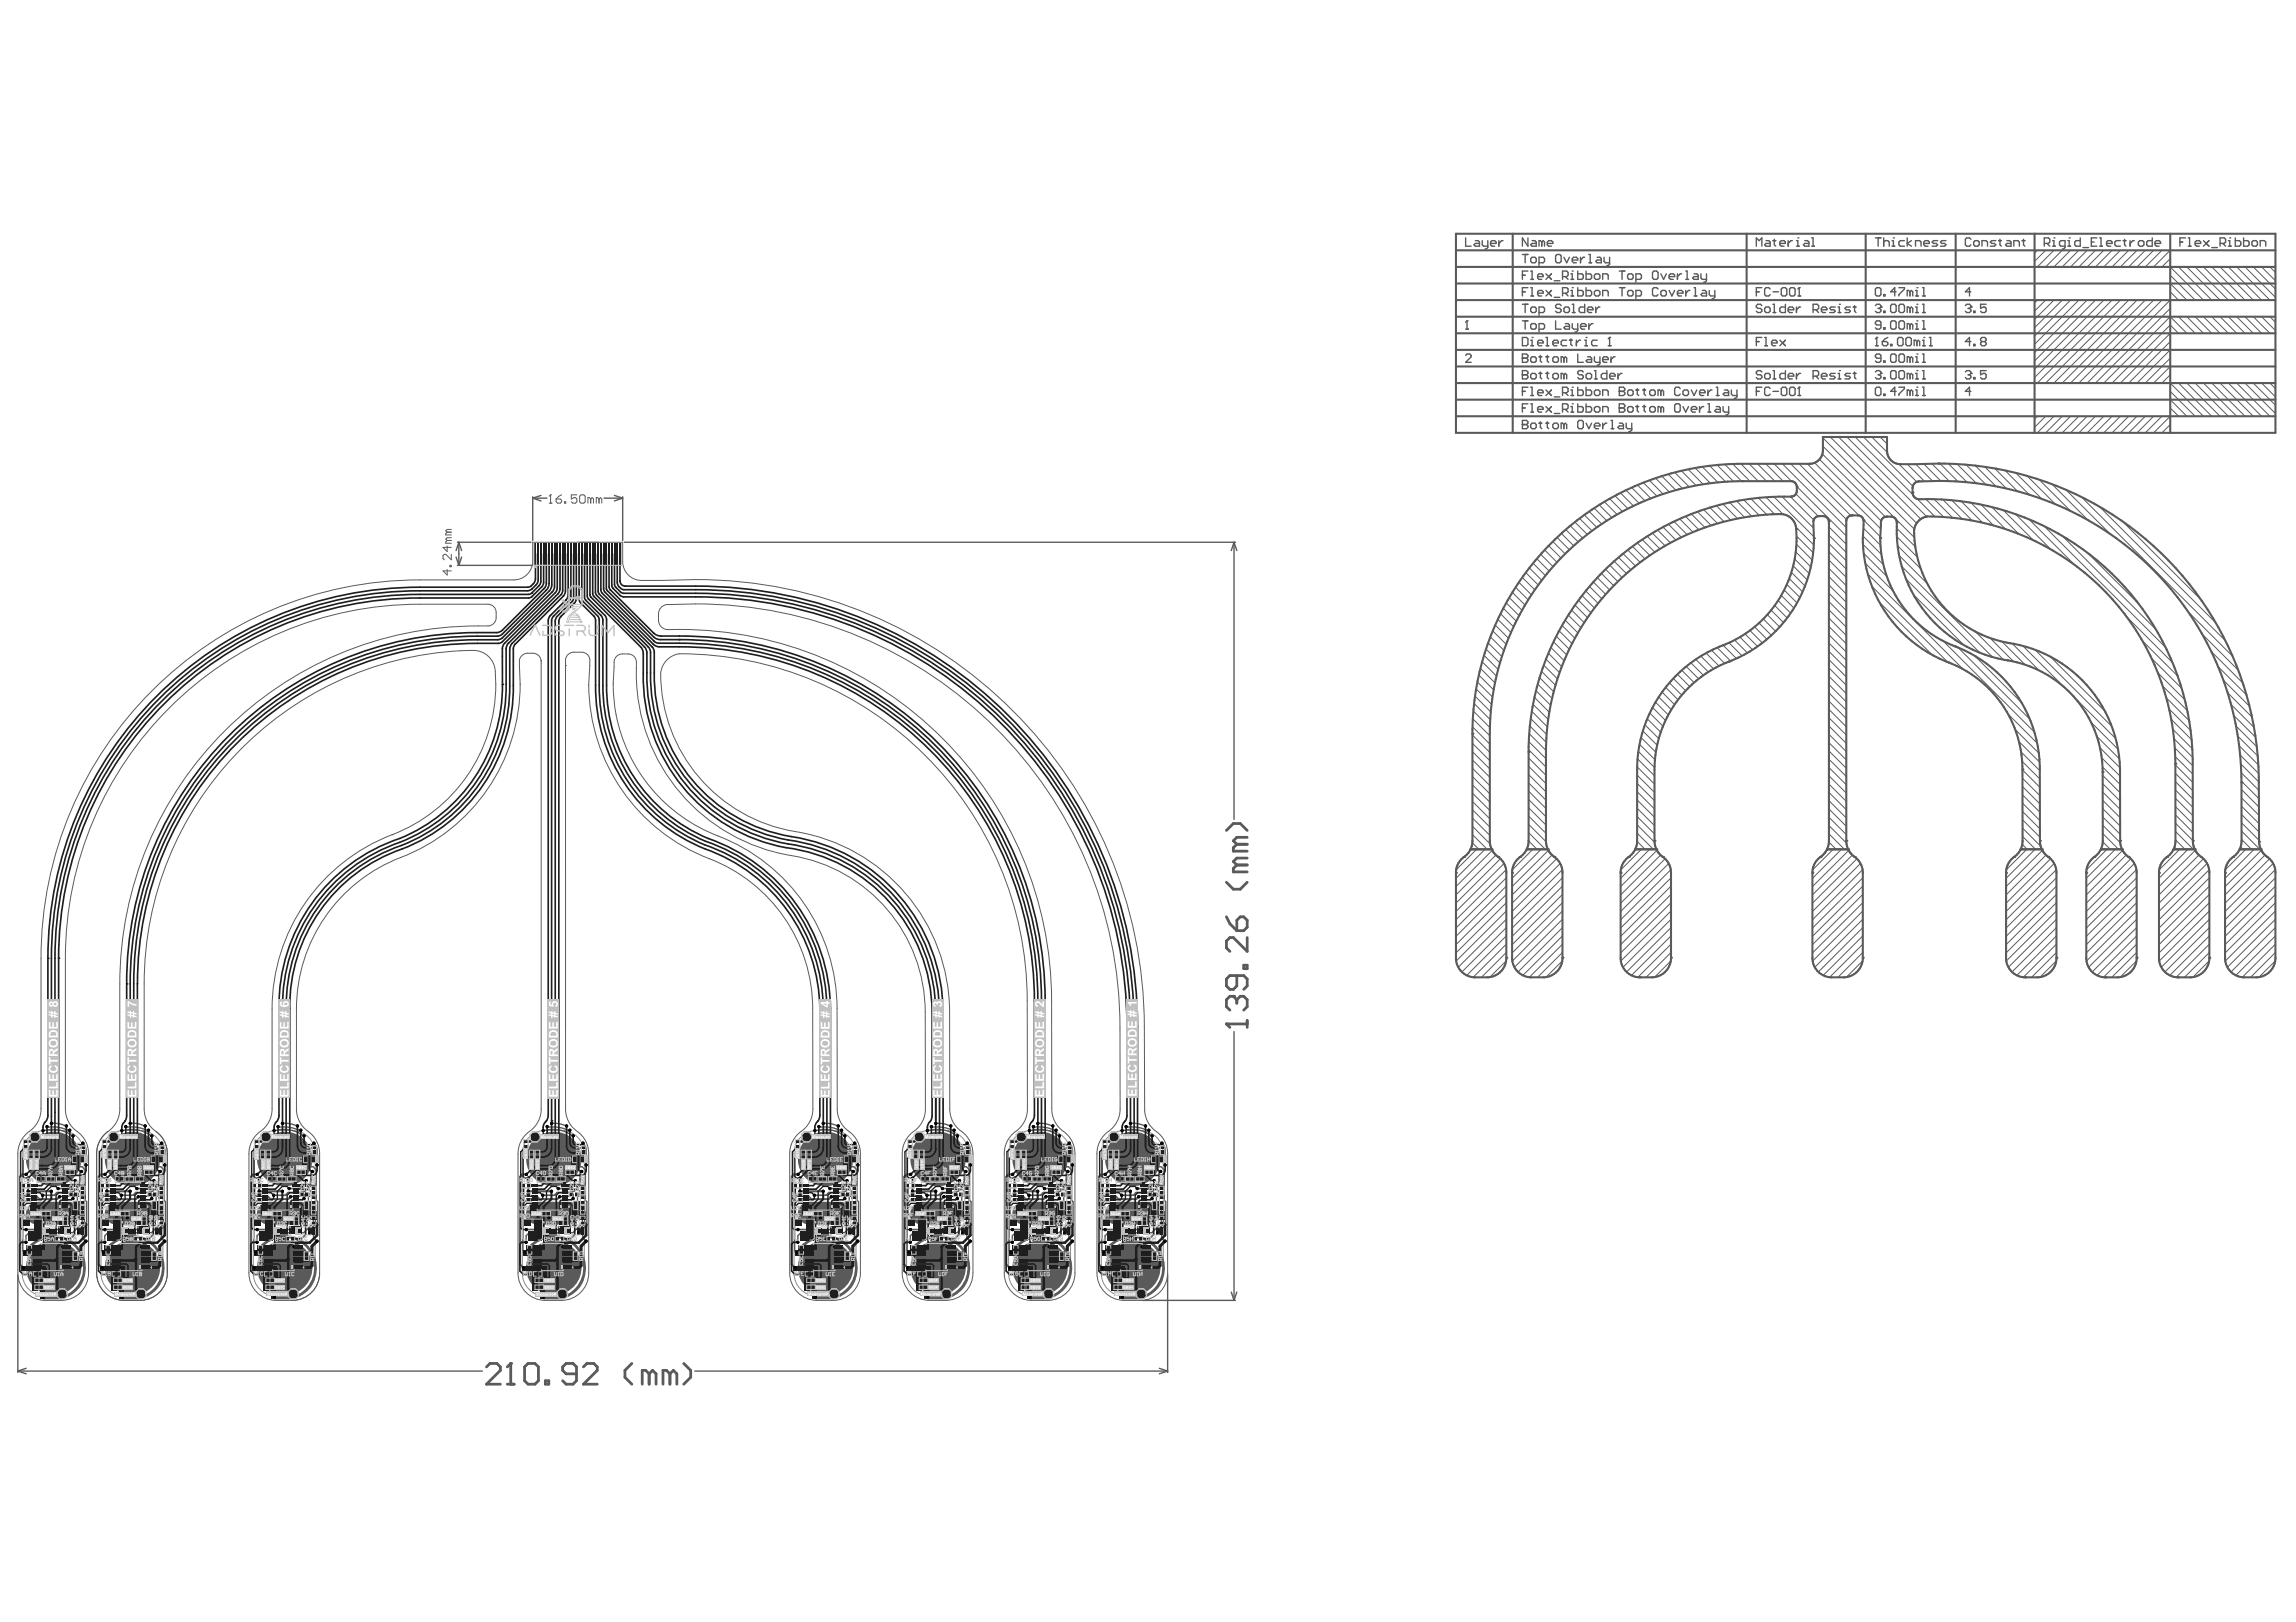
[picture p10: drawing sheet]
<svg xmlns="http://www.w3.org/2000/svg" width="297mm" height="210mm" viewBox="0 0 297 210" stroke-linecap="round" stroke-linejoin="round" font-family="sans-serif">
<g fill="none" stroke="#5a5a5a" stroke-width=".13">
<path d="M263.6 32.4l-.4 .3M263.6 38.8l-.4 .4M264.6 32.4l-1.4 1.4M264.6 38.8l-1.4 1.5M265.7 38.8l-2.5 2.5M265.7 32.4l-2.1 2.1M266.8 38.8l-3.6 3.6M266.8 32.4l-2.2 2.1M267.9 38.8l-4.7 4.7M267.9 32.4l-2.2 2.1M268.9 38.8l-5.7 5.8M268.9 32.4l-2.1 2.1"/>
<path d="M270 38.8l-6.8 6.8M270 32.4l-2.1 2.1M271.1 38.8l-7.9 7.9M271.1 32.4l-2.2 2.1M272.2 38.8l-9 9M272.2 32.4l-2.2 2.1M273.2 38.8l-10 10.1M273.2 32.4l-2.1 2.1M274.3 38.8l-10.7 10.8M274.3 32.4l-2.1 2.1M275.4 32.4l-2.2 2.1M275.4 38.8l-10.8 10.8"/>
<path d="M276.5 38.8l-10.8 10.8M276.5 32.4l-2.2 2.1M277.5 38.8l-10.7 10.8M277.5 32.4l-2.1 2.1M278.6 38.8l-10.7 10.8M278.6 32.4l-2.1 2.1M279.7 38.8l-10.8 10.8M279.7 32.4l-2.2 2.1M280.8 35.6l3.2 3.2M280.8 38.8l-10.8 10.8M280.8 36.7l2.1 2.1M280.8 33.5l-1.1 1"/>
<path d="M280.8 34.5l4.3 4.3M280.8 39.9l-9.7 9.7M280.8 37.8l1 1M280.8 32.4l-2.2 2.1M281.8 34.5l4.3 4.3M282.9 34.5l4.3 4.3M284 34.5l4.3 4.3M285.1 34.5l4.3 4.3M286.1 34.5l4.3 4.3M287.2 34.5l4.3 4.3M288.3 34.5l4.3 4.3M289.4 34.5l4.3 4.3"/>
<path d="M290.4 34.5l4 4M291.5 34.5l2.9 2.9M292.6 34.5l1.8 1.8M293.7 34.5l.7 .8M234.7 59.9l8.6 8.5M235.4 59.4l8 8M235.8 58.7l8.1 8.2M235.8 57.7l11.9 11.9M235.8 56.7l11.9 11.8M236.8 56.5l11.2 11.2M237.9 56.5l10.6 10.7M238.9 56.5l10.4 10.4"/>
<path d="M240 56.5l7.5 7.5M241.1 56.5l6.4 6.4M242.2 56.5l1.9 2M243.2 56.5l.9 .9M251 60l2.3 2.3M252.1 60l2.4 2.4M263.6 53.9l-.4 .3M264.6 53.9l-1.4 1.4M265.7 53.9l-2.1 2.1M266.8 53.9l-2.2 2.1M267.9 53.9l-2.2 2.1M268.9 53.9l-2.1 2.1"/>
<path d="M270 53.9l-2.1 2.1M271.1 53.9l-2.2 2.1M272.2 53.9l-2.2 2.1M273.2 53.9l-2.1 2.1M274.3 53.9l-2.1 2.1M275.4 53.9l-2.2 2.1M276.5 53.9l-2.2 2.1M277.5 53.9l-2.1 2.1M278.6 53.9l-2.1 2.1M279.7 53.9l-2.2 2.1M280.8 43.1l-6.5 6.5M280.8 49.6l4.3 4.3"/>
<path d="M280.8 45.3l-4.3 4.3M280.8 44.2l-5.4 5.4M280.8 54.9l-1.1 1.1M280.8 47.4l-2.2 2.2M280.8 48.5l-1.1 1.1M280.8 53.9l-2.2 2.1M280.8 52.8l1 1.1M280.8 50.6l3.2 3.3M280.8 46.4l-3.3 3.2M280.8 51.7l2.1 2.2M281.8 41l2.2 2.1M281.8 43.1l-1-1-7.6 7.5"/>
<path d="M281.8 49.6l4.3 4.3M282.9 41l2.2 2.1M282.9 43.1l-2.1-2.1-8.6 8.6M282.9 49.6l4.3 4.3M284 49.6l4.3 4.3M284 41l2.1 2.1M285.1 49.6l4.3 4.3M285.1 41l2.1 2.1M286.1 41l2.2 2.1M286.1 49.6l4.3 4.3M287.2 41l2.2 2.1M287.2 49.6l4.3 4.3"/>
<path d="M288.3 41l2.1 2.1M288.3 49.6l4.3 4.3M289.4 49.6l4.3 4.3M289.4 41l2.1 2.1M290.4 49.6l4 3.9M290.4 41l2.2 2.1M291.5 49.6l2.9 2.8M291.5 41l2.2 2.1M292.6 41l1.8 1.8M292.6 49.6l1.8 1.8M293.7 49.6l.7 .7M293.7 41l.7 .7"/>
<path d="M194.1 79.4l1.7 1.7M194.5 78.7l1.7 1.7M194.9 78l1.6 1.7M195.3 77.3l1.6 1.7M195.7 76.7l1.6 1.6M196.1 76l1.6 1.6M196.5 75.4l1.6 1.6M196.9 74.7l1.7 1.6M197.4 74.1l1.6 1.6M197.9 73.5l1.6 1.6M198.3 72.9l1.6 1.6M198.8 72.3l1.6 1.6"/>
<path d="M199.3 71.7l1.6 1.6M199.8 71.2l1.6 1.6M200.4 70.6l1.6 1.6M200.9 70.1l1.6 1.6M201.4 69.5l1.6 1.7M202 69l1.6 1.6M202.6 68.5l1.6 1.6M202.9 79.6l1.6 1.6M203.1 68l1.7 1.6M203.3 78.9l1.7 1.7M203.7 67.6l1.7 1.6M203.8 78.3l1.6 1.6"/>
<path d="M204.2 77.7l1.6 1.6M204.3 67.1l1.7 1.6M204.7 77.1l1.6 1.6M205 66.6l1.6 1.7M205.1 76.5l1.7 1.6M205.6 66.2l1.6 1.6M205.6 75.9l1.6 1.6M206.1 75.3l1.6 1.6M206.2 65.8l1.7 1.6M206.6 74.8l1.7 1.6M206.9 65.3l1.6 1.7M207.2 74.2l1.6 1.6"/>
<path d="M207.6 64.9l1.6 1.7M207.7 73.7l1.6 1.6M208.2 64.5l1.7 1.7M208.3 73.1l1.6 1.6M208.8 72.6l1.6 1.6M208.9 64.2l1.7 1.6M209.4 72.1l1.6 1.6M209.6 63.8l1.7 1.7M210 71.6l1.6 1.7M210.4 63.4l1.7 1.7M210.6 71.2l1.6 1.6M211.1 63.1l1.7 1.7"/>
<path d="M211.2 70.7l1.6 1.6M211.8 70.3l1.6 1.6M211.8 62.8l1.8 1.7M212.5 69.8l1.6 1.7M212.6 62.4l1.8 1.8M213.1 69.4l1.7 1.6M213.4 62.2l1.8 1.7M213.8 69l1.6 1.6M214.2 61.9l1.8 1.8M214.4 68.6l1.7 1.7M215 61.6l1.8 1.8M215.1 68.2l1.7 1.7"/>
<path d="M215.8 61.4l1.9 1.8M215.8 67.8l1.7 1.7M216.6 67.5l1.7 1.7M216.7 61.1l1.8 1.9M217.3 67.1l1.7 1.8M217.5 60.9l1.9 1.9M218 66.8l1.8 1.8M218.4 60.7l2 2M218.8 66.5l1.8 1.8M219.3 60.6l2 1.9M219.6 66.2l1.8 1.8M220.2 60.4l2.1 2"/>
<path d="M220.4 65.9l1.8 1.9M221.2 60.3l2.1 2.1M221.2 65.7l1.9 1.8M222 65.4l1.9 1.9M222.1 60.2l2.2 2.1M222.9 65.2l1.9 1.9M223.1 60.1l2.2 2.2M223.8 65l1.9 2M224.2 60l2.2 2.3M224.7 64.8l1.9 2M225.2 60l2.3 2.3M225.6 64.7l2 2"/>
<path d="M226.3 60l2.3 2.3M226.5 64.5l2.1 2.1M227.4 60l2.2 2.3M227.5 64.4l2.1 2.2M228.4 60l2.3 2.3M228.5 64.3l2.2 2.3M228.6 79.5l1.6 1.6M229.1 79l1.6 1.6M229.5 64.3l5.2 5.2M229.5 60l2.3 2.3M229.6 78.4l1.6 1.6M230 77.7l1.7 1.6"/>
<path d="M230.4 77l1.7 1.7M230.5 64.3l4.1 4M230.6 60l8.3 8.3M230.8 76.4l1.7 1.6M231.2 75.6l1.7 1.7M231.5 74.9l1.7 1.7M231.6 64.3l3 3M231.7 60l7.2 7.2M231.7 74.1l1.8 1.7M232 73.2l1.8 1.8M232.2 72.3l1.9 1.9M232.3 71.4l2 2"/>
<path d="M232.3 63.9l2.9 2.9M232.3 68.2l2.4 2.3M232.4 70.4l2 2.1M232.4 69.4l2.2 2.1M232.5 63l6.4 6.4M232.7 60l6.8 6.7M233.8 60l6.7 6.7M236.6 68.2l2.3 2.2M236.6 70.3l2.3 2.3M236.6 69.3l2.3 2.2M236.6 72.5l2.3 2.2M236.6 71.4l2.3 2.2"/>
<path d="M236.6 74.6l2.3 2.3M236.6 73.6l2.3 2.2M236.6 76.8l2.3 2.2M236.6 75.7l2.3 2.2M236.6 78.9l2.3 2.3M236.6 77.8l2.3 2.3M236.6 80l2.3 2.2M241 69.4l2.4 2.4M241 70.4l2.7 2.7M241.1 68.3l2.2 2.3M241.1 67.3l2.2 2.2M241.1 71.6l3 3"/>
<path d="M241.3 72.9l3.6 3.6M241.6 74.3l12.4 12.3M242.2 75.9l9.8 9.8M243.1 77.9l6.9 6.9M245.4 68.4l2.4 2.4M245.4 69.5l2.7 2.6M245.5 70.6l3 3M245.7 60l2.3 2.4M245.7 71.9l3.7 3.7M246 73.3l11.8 11.7M246.6 74.9l9.6 9.6M246.8 60.1l2.2 2.2"/>
<path d="M247.6 77l6.5 6.5M247.8 60.1l2.2 2.2M248 64.5l2.3 2.4M248.9 60l2.2 2.3M249.1 64.6l2.4 2.3M249.9 60l2.3 2.3M250.2 64.6l2.4 2.4M251.3 64.6l2.6 2.6M252.5 64.7l2.7 2.7M253.2 60l2.5 2.6M253.7 64.9l2.8 2.8M254.3 60.1l2.6 2.6"/>
<path d="M255 65l3 3M255.5 60.2l2.8 2.8M256.3 65.3l3.2 3.2M256.8 60.4l2.8 2.8M257.7 65.6l3.5 3.5M258 60.6l3 3M259.2 66l3.9 4M259.4 60.9l3.2 3.1M260.7 66.5l4.7 4.6M260.8 61.2l3.4 3.4M262.2 61.6l3.8 3.7M262.5 67.2l6 6"/>
<path d="M263.8 62l4.1 4.2M264.4 68.1l15.8 15.7M265.5 62.6l4.7 4.7M266.8 69.3l12.1 12.2M267.2 63.4l5.9 5.8M269.3 64.3l18.6 18.6M270 71.5l6.7 6.7M271.6 65.5l15.1 15.1M274.5 67.4l10.3 10.3M275.1 79.8l6 5.9M283.1 79.2l5.7 5.7M73.2 86.1h.1"/>
<path d="M82.3 86.5a23.9 23.9 0 0 0 20.1 24.2 20.6 20.6 0 0 1 17.3 20.3v13.1a4 4 0 0 1-1.9 2.7 3.5 3.5 0 0 0-1.1 2.5l.1 16.1a3.5 3.5 0 0 0 3.4 2.9l2.9-.1a3.5 3.5 0 0 0 2.8-3.5l-.1-15.9a3.9 3.9 0 0 0-1.8-2.7 3.5 3.5 0 0 1-1.1-2.6l-.1-14.3a23.7 23.7 0 0 0-19.9-21.6 20.8 20.8 0 0 1-17.4-20.5 2.82 2.82 0 0 1 2.4-2.5 45 45 0 0 1 45 44.9v14.6a4 4 0 0 1-1.9 2.7 3.5 3.5 0 0 0-1.1 2.5l.1 16.1a3.5 3.5 0 0 0 3.4 2.9l2.9-.1a3.5 3.5 0 0 0 2.8-3.5l-.1-15.9a3.9 3.9 0 0 0-1.8-2.7 3.5 3.5 0 0 1-1.1-2.6l-.1-14-.1-3.3a48.2 48.2 0 0 0-49.6-44.7 1.22 1.22 0 0 1-1.1-1.2 1.62 1.62 0 0 1 .7-2 54.8 54.8 0 0 1 59 54.6v11.2a4 4 0 0 1-2 2.7 3.5 3.5 0 0 0-1 2.5l.1 16.1a3.5 3.5 0 0 0 3.4 2.9l2.9-.1a3.5 3.5 0 0 0 2.8-3.5l-.1-15.9a3.9 3.9 0 0 0-1.8-2.7 3.5 3.5 0 0 1-1.1-2.4l-.1-10.8-.1-4a58.1 58.1 0 0 0-62.3-53.8l-3.2-.1a2.44 2.44 0 0 1-1.8-2.3v-2.5h-11.7v3a2.44 2.44 0 0 1-2.4 1.8h-12.2a49 49 0 0 0-49 49v20.1a4 4 0 0 1-2 2.7 3.5 3.5 0 0 0-1 2.5l.1 16.1a3.5 3.5 0 0 0 3.4 2.9l2.9-.1a3.5 3.5 0 0 0 2.8-3.5l-.1-15.9a3.9 3.9 0 0 0-1.9-2.7 3.5 3.5 0 0 1-1-2.6v-19.5l.1-3.1a45.9 45.9 0 0 1 45.7-42.7h9.2a1.06 1.06 0 0 1 .7 1.1 1.38 1.38 0 0 1-.7 1.6 48.3 48.3 0 0 0-22.4 5 46.3 46.3 0 0 0-25.6 41.4v16.8a4 4 0 0 1-2 2.7 3.5 3.5 0 0 0-1 2.5l.1 16.1a3.5 3.5 0 0 0 3.4 2.9l2.9-.1a3.5 3.5 0 0 0 2.7-3.5v-15.9a3.9 3.9 0 0 0-1.9-2.7 3.5 3.5 0 0 1-1-2.6v-16.2v-2.8a43.2 43.2 0 0 1 42.5-40.3 2.82 2.82 0 0 1 2.9 2.7 20.9 20.9 0 0 1-13.4 21.1M82.3 86.5h.1M82.3 86.5a1.43 1.43 0 0 0-.7-1.8 2.01 2.01 0 0 0-1.9 .4l-.2 .3a21.3 21.3 0 0 0 13.4 22.8 24 24 0 0 1 15.4 22.3v13a3.5 3.5 0 0 0 1.5 2.9 3.5 3.5 0 0 1 1.5 2.9v15.4a3.5 3.5 0 0 1-3.5 3.6h-2.1a3.5 3.5 0 0 1-3.5-3.6v-15.4a3.8 3.8 0 0 1 1.9-3.2 3.5 3.5 0 0 0 1.1-2.6l-.1-13a20.8 20.8 0 0 0-13.4-19.4M190.5 99.4l2.2 2.3M190.5 98.3l2.2 2.3M190.5 97.3l2.2 2.2M190.5 96.2l2.2 2.2M190.5 95.1l2.2 2.3M190.5 94.1l2.2 2.2M190.5 93l2.2 2.2M190.6 92l2.2 2.2M190.7 91l2.1 2.1"/>
<path d="M190.8 90.1l2.1 2M191 89.2l2 2M191.1 88.2l2 2M191.3 87.4l1.9 1.9M191.5 86.5l1.9 1.9M191.7 85.6l1.9 1.9M192 84.8l1.8 1.8M192.2 84l1.9 1.8M192.5 83.2l1.8 1.8M192.8 82.4l1.8 1.8M193.1 81.6l1.8 1.8M193.4 80.9l1.8 1.7"/>
<path d="M193.8 80.1l1.7 1.8M197.8 97l2.2 2.3M197.8 99.2l2.2 2.2M197.8 98.1l2.2 2.2M197.8 96l2.2 2.2M197.8 94.9l2.2 2.2M197.9 94l2.1 2.1M198 93l2.1 2M198.2 92.1l2 2M198.3 91.1l2 2M198.5 90.2l1.9 2M198.7 89.4l1.9 1.9"/>
<path d="M198.9 88.5l1.9 1.9M199.2 87.7l1.8 1.8M199.4 86.9l1.8 1.8M199.7 86.1l1.8 1.8M200 85.3l1.8 1.8M200.3 84.5l1.8 1.8M200.6 83.8l1.8 1.7M201 83.1l1.7 1.7M201.3 82.3l1.7 1.7M201.7 81.6l1.7 1.7M202.1 80.9l1.7 1.7M202.5 80.3l1.6 1.6"/>
<path d="M211.8 99.2l2.2 2.3M211.9 98.2l2.1 2.2M212 97.2l2.1 2.1M212.1 96.3l2 2M212.3 95.4l1.9 2M212.5 94.6l1.9 1.8M212.8 93.8l1.8 1.8M213.1 93l1.8 1.8M213.4 92.3l1.8 1.7M213.8 91.6l1.7 1.6M214.2 90.9l1.6 1.6M214.6 90.2l1.6 1.6"/>
<path d="M215 89.6l1.7 1.6M215.5 88.9l1.6 1.7M216 88.4l1.6 1.6M216.5 87.8l1.6 1.6M217 87.3l1.6 1.6M217.6 86.7l1.6 1.6M218.1 86.2l1.7 1.7M218.7 85.8l1.7 1.6M219.4 85.3l1.6 1.7M220 84.9l1.7 1.7M220.7 84.5l1.7 1.7M221.4 84.1l1.7 1.8"/>
<path d="M222.2 83.8l1.7 1.7M222.9 83.5l1.8 1.7M223.7 83.2l1.7 1.7M224.4 82.8l1.7 1.7M225.1 82.4l1.6 1.7M225.8 82l1.6 1.7M226.4 81.6l1.6 1.6M227 81.1l1.6 1.6M227.6 80.6l1.6 1.6M228.1 80.1l1.6 1.6M236.6 81.1l2.3 2.2M236.6 83.2l2.3 2.3"/>
<path d="M236.6 82.1l2.3 2.3M236.6 85.4l2.3 2.2M236.6 84.3l2.3 2.2M236.6 87.5l2.3 2.3M236.6 86.4l2.3 2.3M236.6 89.7l2.3 2.2M236.6 88.6l2.3 2.2M236.6 91.8l2.3 2.2M236.6 90.7l2.3 2.3M236.6 94l2.3 2.2M236.6 92.9l2.3 2.2M236.6 96.1l2.3 2.2"/>
<path d="M236.6 95l2.3 2.3M236.6 98.2l2.3 2.3M236.6 97.2l2.3 2.2M236.6 99.3l2.3 2.3M251.4 82.9l11.8 11.8M253.3 83.8l9.3 9.3M255.4 84.8l6.2 6.2M255.5 81.7l3.7 3.7M257.4 82.5l3.1 3.1M259 83l3 3M259.8 92.4l3.7 3.8M260.3 83.3l3.6 3.5"/>
<path d="M260.7 94.4l3.1 3.1M261.2 96l2.7 2.6M261.5 97.3l2.4 2.4M261.6 98.5l2.3 2.3M261.6 99.6l2.3 2.3M261.7 83.6l5.6 5.5M263.3 84.1l9.9 9.9M265.2 84.9l7.1 7.2M268.2 90.1l5.5 5.5M269 87.6l.6 .7M270.5 93.4l3.5 3.6M271.3 95.3l2.9 2.9"/>
<path d="M271.7 96.8l2.6 2.6M271.9 98.1l2.4 2.3M272 99.2l2.3 2.3M277.1 82.9l4.6 4.6M278.3 85.2l3.9 3.9M279.2 87.1l3.5 3.5M279.8 88.8l3.2 3.1M280.2 90.3l3 3M280.6 91.7l2.8 2.8M280.9 93.1l2.6 2.6M281.1 94.4l2.5 2.5M281.3 95.6l2.4 2.4"/>
<path d="M281.4 96.8l2.3 2.3M281.4 97.9l2.3 2.3M281.4 99l2.3 2.2M284.9 82l4.7 4.7M286.1 84.3l4.1 4.1M286.9 86.3l3.7 3.6M287.6 88l3.4 3.4M288.2 89.6l3.1 3.2M288.6 91.2l3 2.9M289 92.6l2.8 2.8M289.3 93.9l2.7 2.7M289.5 95.2l2.6 2.6"/>
<path d="M289.7 96.5l2.5 2.5M289.8 97.7l2.4 2.4M289.9 98.9l2.3 2.3M290 100l2.2 2.3M50.7 108h.1M50.7 108a24.2 24.2 0 0 0-15.5 22.6v12.9a3.5 3.5 0 0 1-1.5 2.9 3.5 3.5 0 0 0-1.5 2.9v15.4a3.5 3.5 0 0 0 3.5 3.6h2.2a3.5 3.5 0 0 0 3.4-3.6v-15.4a3.8 3.8 0 0 0-1.9-3.2 3.5 3.5 0 0 1-1-2.6v-12.9a21 21 0 0 1 13.5-19.6 24.1 24.1 0 0 0 15.3-24.8v-.7a1.06 1.06 0 0 1 1-1 1.33 1.33 0 0 1 1.8 1v58a3.5 3.5 0 0 1-1.5 2.9 3.5 3.5 0 0 0-1.5 2.9v15.4a3.5 3.5 0 0 0 3.5 3.6h2.2a3.5 3.5 0 0 0 3.5-3.6v-15.4a3.8 3.8 0 0 0-2-3.2 3.5 3.5 0 0 1-1-2.6v-58.1a1.06 1.06 0 0 1 1-1h1.1a1.06 1.06 0 0 1 1 .9 27.6 27.6 0 0 0 .1 6.8 24.3 24.3 0 0 0 15.3 19M91.7 111.1h.1M190.5 109.1l.8 .8M190.5 108l1.9 1.9M190.5 106.9l2.3 2.3M190.5 105.9l2.2 2.2M190.5 104.8l2.2 2.2"/>
<path d="M190.5 103.7l2.2 2.3M190.5 102.6l2.2 2.3M190.5 101.6l2.2 2.2M190.5 100.5l2.2 2.2M191.1 109.9l-2.7 2.7M192.1 109.9l-3.7 3.8M193.1 110l-4.7 4.7M193.5 110.6l-5.1 5.2M194.1 111.1l-5.7 5.8M194.6 111.7l-6.2 6.3M194.9 112.5l-6.5 6.5M194.9 119l-6.2 6.2"/>
<path d="M194.9 115.7l-6.5 6.6M194.9 114.7l-6.5 6.5M194.9 117.9l-6.5 6.5M194.9 116.8l-6.5 6.5M194.9 113.6l-6.5 6.5M197.6 109.7l.2 .2M197.8 108.8l1.1 1.1M197.8 107.7l2.1 2.2M197.8 106.7l2.2 2.2M197.8 105.6l2.2 2.2M197.8 104.5l2.2 2.3M197.8 103.5l2.2 2.2"/>
<path d="M197.8 102.4l2.2 2.2M197.8 101.3l2.2 2.3M197.8 100.2l2.2 2.3M198.3 109.9l-2.7 2.7M199.4 109.9l-3.8 3.8M200.3 110l-4.7 4.7M200.8 110.6l-5.2 5.2M201.4 111.1l-5.8 5.8M201.8 111.7l-6.2 6.3M202.1 112.5l-6.5 6.5M202.1 119l-6.2 6.2M202.1 114.7l-6.5 6.5"/>
<path d="M202.1 116.8l-6.5 6.5M202.1 117.9l-6.4 6.5M202.1 113.6l-6.5 6.5M202.1 115.7l-6.5 6.6M211.6 109.8l.2 .1M211.8 108.9l1 1M211.8 107.8l2.1 2.1M211.8 106.7l2.3 2.3M211.8 105.7l2.2 2.2M211.8 104.6l2.2 2.2M211.8 103.5l2.2 2.3M211.8 102.4l2.2 2.3"/>
<path d="M211.8 101.4l2.2 2.2M211.8 100.3l2.2 2.2M212.4 109.9l-2.7 2.7M213.4 109.9l-3.7 3.8M214.4 110l-4.7 4.7M214.8 110.6l-5.1 5.2M215.4 111.1l-5.7 5.8M215.9 111.7l-6.2 6.3M216.2 112.5l-6.5 6.5M216.2 113.6l-6.5 6.5M216.2 116.8l-6.5 6.5M216.2 117.9l-6.5 6.5"/>
<path d="M216.2 119l-6.2 6.2M216.2 114.7l-6.5 6.5M216.2 115.7l-6.5 6.6M236.4 109.8l.1 .1M236.6 109l1 .9M236.6 100.4l2.3 2.2M236.6 102.5l2.3 2.3M236.6 101.5l2.3 2.2M236.6 104.7l2.3 2.2M236.6 103.6l2.3 2.3M236.6 106.8l2.3 2.3M236.6 105.8l2.3 2.2"/>
<path d="M236.6 107.9l2 2M237.2 109.9l-2.7 2.7M238.2 109.9l-3.7 3.8M239.2 110l-4.7 4.7M239.7 110.6l-5.2 5.2M240.2 111.1l-5.7 5.8M240.7 111.7l-6.2 6.3M241 112.5l-6.5 6.5M241 113.6l-6.5 6.5M241 114.7l-6.5 6.5M241 115.7l-6.5 6.6M241 116.8l-6.5 6.5"/>
<path d="M241 117.9l-6.5 6.5M241 119l-6.2 6.2M261.6 109.3l.7 .6M261.7 100.7l2.2 2.3M261.7 101.8l2.2 2.2M261.7 102.9l2.2 2.2M261.7 103.9l2.2 2.3M261.7 105l2.2 2.3M261.7 106.1l2.2 2.2M261.7 107.2l2.3 2.3M261.7 108.2l1.6 1.7M262.2 109.9l-2.6 2.7"/>
<path d="M263.3 109.9l-3.8 3.8M264.2 110l-4.7 4.7M264.7 110.6l-5.2 5.2M265.3 111.1l-5.8 5.8M265.8 111.7l-6.3 6.3M266 112.5l-6.5 6.5M266 113.6l-6.5 6.5M266 116.8l-6.5 6.5M266 114.7l-6.5 6.5M266 115.7l-6.5 6.6M266 117.9l-6.4 6.5M266 119l-6.2 6.2"/>
<path d="M271.8 109.8l.1 .1M272 100.3l2.3 2.3M272 101.4l2.3 2.3M272 102.5l2.3 2.2M272 103.6l2.3 2.2M272 104.6l2.3 2.3M272 105.7l2.3 2.3M272 106.8l2.3 2.3M272 108.9l1 1M272 107.9l2.1 2M272.6 109.9l-2.7 2.7M273.7 109.9l-3.8 3.8"/>
<path d="M274.6 110l-4.7 4.7M275.1 110.6l-5.2 5.2M275.7 111.1l-5.8 5.8M276.1 111.7l-6.2 6.3M276.4 112.5l-6.5 6.5M276.4 113.6l-6.5 6.5M276.4 114.7l-6.5 6.5M276.4 117.9l-6.5 6.5M276.4 119l-6.2 6.2M276.4 115.7l-6.5 6.6M276.4 116.8l-6.5 6.5M281.3 109.6l.3 .3"/>
<path d="M281.4 100.1l2.3 2.2M281.4 101.1l2.3 2.3M281.4 102.2l2.3 2.3M281.4 103.3l2.3 2.2M281.4 104.4l2.3 2.2M281.4 105.4l2.3 2.3M281.4 106.5l2.3 2.3M281.4 107.6l2.4 2.3M281.4 108.7l1.3 1.2M282 109.9l-2.7 2.7M283.1 109.9l-3.8 3.8M284 110l-4.7 4.7"/>
<path d="M284.5 110.6l-5.2 5.2M285.1 111.1l-5.8 5.8M285.5 111.7l-6.2 6.3M285.8 112.5l-6.5 6.5M285.8 119l-6.2 6.2M285.8 117.9l-6.5 6.5M285.8 113.6l-6.5 6.5M285.8 115.7l-6.5 6.6M285.8 116.8l-6.5 6.5M285.8 114.7l-6.5 6.5M289.9 109.6l.3 .3M290 101.1l2.2 2.2"/>
<path d="M290 102.2l2.2 2.2M290 103.2l2.2 2.3M290 104.3l2.2 2.3M290 105.4l2.3 2.3M290 106.5l2.3 2.2M290 107.5l2.4 2.4M290 108.6l1.3 1.3M290.6 109.9l-2.7 2.7M291.6 109.9l-3.7 3.8M292.6 110l-4.7 4.7M293 110.6l-5.1 5.2M293.6 111.1l-5.7 5.8"/>
<path d="M294.1 111.7l-6.2 6.3M294.4 112.5l-6.5 6.5M294.4 117.9l-6.5 6.5M294.4 114.7l-6.5 6.5M294.4 116.8l-6.5 6.5M294.4 115.7l-6.5 6.6M294.4 119l-6.2 6.2M294.4 113.6l-6.5 6.5M194.8 124.4l-2.1 2.1M194.9 122.2l-4.3 4.3M194.9 123.3l-3.3 3.2M194.9 120l-5.8 5.8"/>
<path d="M194.9 121.1l-5.1 5.1M202.1 124.4l-2.1 2.1M202.1 120l-5.7 5.8M202.1 121.1l-5.1 5.1M202.1 122.2l-4.3 4.3M202.1 123.3l-3.2 3.2M216.2 124.4l-2.2 2.1M216.2 120l-5.8 5.8M216.2 122.2l-4.3 4.3M216.2 121.1l-5.1 5.1M216.2 123.3l-3.2 3.2M241 124.4l-2.1 2.1"/>
<path d="M241 121.1l-5.1 5.1M241 120l-5.8 5.8M241 122.2l-4.3 4.3M241 123.3l-3.2 3.2M266 124.4l-2.1 2.1M266 120l-5.7 5.8M266 121.1l-5.1 5.1M266 122.2l-4.2 4.3M266 123.3l-3.2 3.2M276.4 124.4l-2.1 2.1M276.4 120l-5.7 5.8M276.4 121.1l-5.1 5.1"/>
<path d="M276.4 122.2l-4.3 4.3M276.4 123.3l-3.2 3.2M285.8 124.4l-2.1 2.1M285.8 123.3l-3.2 3.2M285.8 121.1l-5.1 5.1M285.8 122.2l-4.3 4.3M285.8 120l-5.7 5.8M294.4 124.4l-2.2 2.1M294.4 123.3l-3.3 3.2M294.4 122.2l-4.3 4.3M294.4 121.1l-5.1 5.1M294.4 120l-5.8 5.8"/>
</g>
<g fill="none" stroke="#5a5a5a" stroke-width=".27">
<path d="M188.4 34.5h106M188.4 30.2h106v25.8h-106zM188.4 36.7h106M188.4 32.4h106M188.4 38.8h106M195.7 30.2v25.8M226 30.2v25.8M241.4 30.2v25.8M253 30.2v25.8M263.2 30.2v25.8M280.8 30.2v25.8M188.4 41h106"/>
<path d="M188.4 43.1h106M188.4 45.3h106M188.4 47.4h106M188.4 49.6h106M188.4 53.9h106M188.4 51.7h106M250.8 60h.1M225.4 62.3h.1M225.4 62.3a32.7 32.7 0 0 0-32.7 32.6v13.9M225.4 62.3h6.3a.75 .75 0 0 1 .8 .7M231.7 64.3h.1M231.7 64.3a33.1 33.1 0 0 0-33.9 32.4v12.2l-.3 1"/>
<path d="M232.4 68.5h.1M232.4 68.5a2.07 2.07 0 0 0-2.5-2 30.8 30.8 0 0 0-29.9 30.8v11.6l.2 1M232.4 68.5a14.9 14.9 0 0 1-9.9 15.2 17.2 17.2 0 0 0-10.7 15.5v9.7l-.2 1M232.5 63h.1M232.5 63v.5a.75 .75 0 0 1-.8 .8M234.1 60h.1M234.1 60a1.74 1.74 0 0 0 1.7-1.7v-1.7h8.3v1.7a1.74 1.74 0 0 0 1.8 1.8h1.8a41.4 41.4 0 0 1 44.5 41.1l.1 7.7M234.1 60h-9.3a34.9 34.9 0 0 0-34.3 34.3v14.5l-.2 1.1M234.7 69.7h.1M235.4 66.8h.1M235.4 66.8a.75 .75 0 0 0-.8 .7 17.3 17.3 0 0 1-10.9 18.1M235.4 66.8h.5a.75 .75 0 0 1 .7 .7"/>
<path d="M236.6 67.5h.1M236.6 67.5v41.3l-.2 1.1M239.6 66.7h.1M239.6 66.7a.76 .76 0 0 0-.7 .7v41.4M239.6 66.7h.8a.75 .75 0 0 1 .7 .7M241.1 67.4h.1M241.1 67.4a17.4 17.4 0 0 0 11.3 18.5 14.9 14.9 0 0 1 9.2 13.7M243.3 69.6h.1M243.3 69.6a15 15 0 0 0 9.6 14M244.1 66.9h.1M244.1 66.9a.75 .75 0 0 0-.8 .7v2M244.1 66.9h.5a.75 .75 0 0 1 .8 .7"/>
<path d="M245.4 68.2a17 17 0 0 0 14.3 17.3M245.4 68.2h.1M245.4 67.6h.1M245.4 67.6v.6M247.4 63.7h.1M247.4 63.7a.92 .92 0 0 0 1.2 .9h.7M248.2 62.3h.1M248.2 62.3a.87 .87 0 0 0-.8 .9v.5M248.2 62.3a39.2 39.2 0 0 1 41.8 39M249.3 64.6h.1M249.3 64.6a34.3 34.3 0 0 1 34.4 33.6v10.6M190.5 94.9h.1"/>
<path d="M197.8 97.3h.1M223.7 85.6h.1M223.7 85.6a15 15 0 0 0-9.7 14v9.2M252.9 83.6h.1M252.9 83.6a17.1 17.1 0 0 1 11 16v9.2M259.7 85.5h.1M259.7 85.5a14.7 14.7 0 0 1 12.3 14.4M261.6 99.6h.1M261.6 99.6l.1 9.3-.3 1M272 99.9h.1M272 99.9v9l-.2 1M281.4 98.8h.1"/>
<path d="M281.4 98.8a32 32 0 0 0-32.2-31.9 2.01 2.01 0 0 0-1.6 2.2 14.8 14.8 0 0 0 12.9 14.2 16.9 16.9 0 0 1 13.8 16.2v9.3M281.4 98.8v10.1l-.2 1M188.4 113h.1M188.4 113v10.9a2.5 2.5 0 0 0 2.4 2.6h1.6a2.5 2.5 0 0 0 2.5-2.6M189.4 110.9a2.47 2.47 0 0 0-1 2.1M189.4 110.9h.1M190.3 109.9h.1M190.3 109.9h2.7M190.3 109.9l-.5 .7-.4 .3M192.7 108.8l.3 1.1M192.7 108.8h.1M193 109.9h.1"/>
<path d="M193 109.9l.3 .5 .5 .5M193.8 110.9h.1M193.8 110.9a2.47 2.47 0 0 1 1.1 2.1v10.9M195.6 113h.1M195.6 113v10.9a2.5 2.5 0 0 0 2.5 2.6h1.6a2.5 2.5 0 0 0 2.4-2.6M196.7 110.9a2.47 2.47 0 0 0-1.1 2.1M196.7 110.9h.1M197.5 109.9h.1M197.5 109.9h2.7M197.5 109.9l-.5 .7-.3 .3M200.2 109.9h.1M200.2 109.9l.4 .5 .5 .5"/>
<path d="M201.1 110.9h.1M201.1 110.9a2.47 2.47 0 0 1 1 2.1v10.9M209.7 113h.1M209.7 113v10.9a2.5 2.5 0 0 0 2.4 2.6M210.7 110.9a2.47 2.47 0 0 0-1 2.1M210.7 110.9h.1M211.6 109.9h.1M211.6 109.9l-.3 .4-.6 .6M211.6 109.9h2.7M214 108.8h.1M214 108.8l.3 1.1M214.3 109.9h.1"/>
<path d="M214.3 109.9l.3 .5 .5 .5M215.1 110.9h.1M215.1 110.9a2.47 2.47 0 0 1 1.1 2.1v10.9M234.5 113h.1M234.5 113v10.9a2.5 2.5 0 0 0 2.5 2.6h1.5a2.5 2.5 0 0 0 2.5-2.6M235.5 110.9h.1M236.4 109.9h.1M236.4 109.9l-.4 .5a4.3 4.3 0 0 0-1.4 1.8l-.1 .8M236.4 109.9h2.7M238.9 108.8h.1M238.9 108.8l.2 1.1M239.1 109.9h.1"/>
<path d="M239.1 109.9l.4 .5 .5 .5M240 110.9h.1M240 110.9a2.47 2.47 0 0 1 1 2.1v10.9M259.5 113h.1M259.5 113v10.9a2.5 2.5 0 0 0 2.5 2.6M260.6 110.9a2.47 2.47 0 0 0-1.1 2.1M260.6 110.9h.1M261.4 109.9h.1M261.4 109.9h2.8M261.4 109.9l-.2 .4-.6 .6M263.9 108.8h.1M263.9 108.8l.3 1.1"/>
<path d="M264.2 109.9h.1M264.2 109.9l.3 .5 .5 .5M265 110.9h.1M265 110.9a2.47 2.47 0 0 1 1 2.1v10.9M269.9 113h.1M269.9 113v10.9a2.5 2.5 0 0 0 2.5 2.6M271 110.9a2.47 2.47 0 0 0-1.1 2.1M271 110.9h.1M271.8 109.9h.1M271.8 109.9h2.7M271.8 109.9l-.5 .7-.3 .3M274.3 108.8h.1"/>
<path d="M274.3 108.8l.2 1.1M274.5 109.9h.1M274.5 109.9l.4 .5 .5 .5M275.4 110.9h.1M275.4 110.9a2.47 2.47 0 0 1 1 2.1v10.9M279.3 113h.1M279.3 113v10.9a2.5 2.5 0 0 0 2.5 2.6M280.4 110.9a2.47 2.47 0 0 0-1.1 2.1M280.4 110.9h.1M281.2 109.9h.1M281.2 109.9l-.5 .7-.3 .3M281.2 109.9h2.7"/>
<path d="M283.7 108.8h.1M283.7 108.8l.2 1.1M283.9 109.9h.1M283.9 109.9l.4 .5 .5 .5M284.8 110.9a2.47 2.47 0 0 1 1 2.1v10.9M284.8 110.9h.1M287.9 113h.1M288.9 110.9h.1M288.9 110.9a2.47 2.47 0 0 0-1 2.1M289.8 109.9h.1M289.8 109.9h2.7M289.8 109.9l-.3 .4-.6 .6"/>
<path d="M290 101.3h.1M290 101.3v7.6l-.2 1M292.3 108.9h.1M292.3 108.9l.2 1M292.5 109.9h.1M292.5 109.9l.3 .5 .5 .5M293.3 110.9h.1M293.3 110.9a2.47 2.47 0 0 1 1.1 2.1v10.9a2.5 2.5 0 0 1-2.5 2.6h-1.6a2.5 2.5 0 0 1-2.4-2.6v-10.9M194.9 123.9h.1M202.1 123.9h.1M212.1 126.5h.1M216.2 123.9h.1"/>
<path d="M216.2 123.9a2.5 2.5 0 0 1-2.5 2.6h-1.6M241 123.9h.1M262 126.5h.1M266 123.9h.1M266 123.9a2.5 2.5 0 0 1-2.4 2.6h-1.6M272.4 126.5h.1M276.4 123.9h.1M276.4 123.9a2.5 2.5 0 0 1-2.5 2.6h-1.5M281.8 126.5h.1M285.8 123.9h.1M285.8 123.9a2.5 2.5 0 0 1-2.5 2.6h-1.5"/>
</g>
<g fill="none" stroke="#5a5a5a" stroke-width=".18">
<path d="M189.6 30.8v1.1h.7M190.9 31.1h.3l.2 .2v.6h-.5l-.2-.2 .2-.2h.5M191.8 31.1v.6l.1 .2h.6M192.5 31.1v.9l-.2 .2h-.2M192.8 31.5h.8v-.2l-.2-.2h-.4l-.2 .2v.4l.2 .2h.4M193.9 31.1v.8M194.4 31.1h-.1l-.4 .4M197 39.4h.7M197 37.8h.3M197 32.9h.7M197 35.6h.3M197.3 32.9v1.1"/>
<path d="M197.3 39.4v1M197.7 30.8v1.1l-.7-1.1v1.1M197.7 35.1h-.7v1.1M197.7 37.2h-.7v1.1M198 39.9l.2-.2h.4l.1 .2v.4l-.1 .1h-.4l-.2-.1zM198 33.5l.2-.2h.4l.1 .2v.3l-.1 .2h-.4l-.2-.2zM198 37.2h.2v1.1M198 38.3h.4M198 35.1h.2v1.1M198 36.2h.4M198.2 31.1h.4l.1 .2v.6h-.5l-.2-.2 .2-.2h.5M198.9 37.9h.7v-.1l-.1-.2h-.4l-.2 .2v.3l.2 .2h.4"/>
<path d="M198.9 35.8h.7v-.2l-.1-.2h-.4l-.2 .2v.4l.2 .2h.4M199.1 34h.5l.2-.2v-.3l-.2-.2h-.5v1.1M199.5 31.3l-.2-.2h-.2v.8M199.5 31.3l.1-.2 .2 .2v.6M199.5 31.3v.6M200 37.6l.7 .7M200 35.4l.7 .8M200.2 31.5h.7v-.2l-.2-.2h-.3l-.2 .2v.4l.2 .2h.3M200.7 37.6l-.7 .7M200.7 35.4l-.7 .8M201.1 38.5h.7M201.1 36.3h.7"/>
<path d="M201.3 33.1l.1-.2h.4l.2 .2v.7l-.2 .2h-.4l-.1-.2zM202 39.6l-.2-.2h-.4l-.1 .2v.1l.1 .2h.4l.2 .2v.2l-.2 .1h-.4l-.1-.1M202.1 37.9h.6l.2-.1v-.4l-.2-.2h-.6v1.1M202.1 35.8h.6l.2-.2v-.3l-.2-.2h-.6v1.1M202.3 39.9l.2-.2h.4l.1 .2v.4l-.1 .1h-.4l-.2-.1zM202.3 33.3l.4 .7 .3-.7M202.5 37.9l.4 .4M202.5 35.8l.4 .4M203.2 35.4h.2v.8M203.2 37.6h.2v.7M203.2 38.3h.4M203.2 36.2h.4"/>
<path d="M203.4 37.2h.1M203.4 35.1h.1M203.4 39.4h.2v1M203.4 33.6h.7v-.1l-.2-.2h-.3l-.2 .2v.3l.2 .2h.3M204.1 35.1v1.1h.6l.1-.2v-.4l-.1-.2h-.6M204.1 37.2v1.1h.6l.1-.2v-.3l-.1-.2h-.6M204.5 33.3v.7M205 39.4v1h-.5l-.2-.1v-.4l.2-.2h.5M205 33.3h-.2l-.3 .3M205.2 35.1v1.1h.5l.2-.2v-.4l-.2-.2h-.5M205.2 37.2v1.1h.5l.2-.2v-.3l-.2-.2h-.5M205.6 32.9h.1v1.1"/>
<path d="M205.6 34h.3M206.3 37.8l.1-.2h.4l.2 .2v.3l-.2 .2h-.4l-.1-.2zM206.3 35.6l.1-.2h.4l.2 .2v.4l-.2 .2h-.4l-.1-.2zM206.4 39.7v.7M206.6 33.3h.4l.2 .2v.5h-.6l-.2-.2 .2-.2h.6M207 39.7h-.2l-.4 .4M207.3 38.3v-.7h.6l.2 .2v.5M207.3 36.2v-.8h.6l.2 .2v.6M207.5 33.3v.5l.2 .2h.5M208.2 33.3v.9l-.1 .2h-.2M209.5 37.2h.7M209.5 35.1h.7"/>
<path d="M209.8 35.1v1.1M209.8 37.2v1.1M210.6 37.8l.1-.2h.4l.2 .2v.3l-.2 .2h-.4l-.1-.2zM210.6 35.6l.1-.2h.4l.2 .2v.4l-.2 .2h-.4l-.1-.2zM211.6 38.3h.6l.2-.2v-.3l-.2-.2h-.6v1.1M211.6 36.2h.6l.2-.2v-.4l-.2-.2h-.6v1.1M213.8 35.3l.2-.2h.3l.2 .2v.7l-.2 .2h-.3l-.2-.2zM214.5 37.4l-.2-.2h-.3l-.2 .2v.7l.2 .2h.3l.2-.2M214.9 37.8l.1-.2h.4l.2 .2v.3l-.2 .2h-.4l-.1-.2zM214.9 35.4l.3 .8 .4-.8M215.9 37.6l.4 .7 .4-.7M215.9 35.8h.8v-.2l-.2-.2h-.4l-.2 .2v.4l.2 .2h.4"/>
<path d="M217 37.9h.7v-.1l-.2-.2h-.3l-.2 .2v.3l.2 .2h.3M217 35.4v.8M217.5 35.4h-.1l-.4 .4M218.1 37.6v.7M218.1 35.1h.2v1.1M218.1 36.2h.3M218.6 37.6h-.2l-.3 .3M219.2 37.2h.1v1.1M219.2 38.3h.3M219.2 35.4h.3l.2 .2v.6h-.5l-.2-.2 .2-.2h.5M220.1 35.4v.6l.1 .2h.6M220.2 37.6h.4l.2 .2v.5h-.6l-.1-.2 .1-.2h.6"/>
<path d="M220.8 35.4v.9l-.2 .2h-.2M221.1 37.6v.5l.2 .2h.5M221.8 37.6v.9l-.1 .2h-.2M227.2 37.8h.4M227.2 31.9v-1.1l.4 .3 .3-.3v1.1M227.9 39.6l-.1-.2h-.4l-.2 .2v.1l.2 .2h.4l.1 .2v.2l-.1 .1h-.4l-.2-.1M227.9 37.2h-.7v1.1M228.3 39.9l.2-.2h.3l.2 .2v.4l-.2 .1h-.3l-.2-.1zM228.5 31.1h.3l.2 .2v.6h-.5l-.2-.2 .2-.2h.5M229 37.4l-.2-.2h-.3l-.2 .2v.7l.2 .2h.3l.2-.2M229.4 31.1h.3M229.4 39.4h.1v1"/>
<path d="M229.4 37.8h.7M229.5 31v.7l.2 .2M230.3 31.5h.7v-.2l-.2-.2h-.4l-.1 .2v.4l.1 .2h.4M230.4 37.4l.2-.2h.4l.2 .2v.7l-.2 .2h-.4l-.2-.2zM231 39.4v1h-.6l-.1-.1v-.4l.1-.2h.6M231.3 31.1v.8M231.5 37.4l.2-.2h.4l.1 .2v.7l-.1 .2h-.4l-.2-.2zM231.9 31.1h-.2l-.4 .4M232.4 31.9h.4M232.4 31.1h.2v.8M232.4 39.7v.7M232.6 30.8h.1"/>
<path d="M232.6 38.3h.4M232.8 37.2h.1M232.8 37.2v1.1M232.8 37.2l-.2 .2M233 39.7h-.2l-.4 .4M233.5 31.1h.3l.2 .2v.6h-.5l-.2-.2 .2-.2h.5M234.4 30.8h.2v1.1M234.4 31.9h.3M237.4 39.7h-.5l-.2 .2 .2 .2h.3l.2 .2-.2 .1h-.5M237.8 39.7h.2v.7M238 39.4h.1M239.4 39.7h-.5l-.2 .2 .2 .2h.3l.2 .2-.2 .1h-.5"/>
<path d="M239.8 39.7h.3M239.9 39.6v.7l.2 .1M242.6 30.8h.7M242.6 39.6l.2-.2h.4l.1 .2v.1M242.6 37.4l.2-.2h.4l.1 .2v.7l-.1 .2h-.4l-.2-.2zM243 39.9h.2M243 30.8v1.1M243.2 39.9l.1 .2v.2l-.1 .1h-.4l-.2-.1M243.3 39.7h.1M243.3 39.7l-.1 .2M243.7 31.3l.2-.2h.3l.2 .2v.6M243.7 30.8v1.1"/>
<path d="M243.7 38.1h.2v.2h-.2zM244.6 39.6l.2-.2h.3l.2 .2v.7l-.2 .1h-.3l-.2-.1zM244.8 31.9h.3M244.8 31.1h.2v.8M245 30.8h.1M245.3 37.8h-.7l.5-.6v1.1M245.7 39.6l.1-.2h.4l.2 .2v.7l-.2 .1h-.4l-.1-.1zM245.7 37.2h.7v.2l-.7 .7v.2M246.4 31.1h-.6l-.1 .2v.4l.1 .2h.6M246.7 30.8v1.1M247.1 39.9l-.2-.2h-.2v.7M247.1 37.8l-.2-.2h-.2v.7"/>
<path d="M247.1 37.8v.5M247.1 39.9v.5M247.1 37.8l.2-.2 .2 .2v.5M247.1 39.9l.2-.2 .2 .2v.5M247.3 31.1l-.6 .4 .6 .4M247.8 31.9v-.8h.6l.1 .2v.6M247.8 39.7h.2v.7M247.8 37.6h.2v.7M247.8 38.3h.4M248 37.2h.1M248 39.4h.1M248.7 39.4h.2v1"/>
<path d="M248.7 37.2h.2v1.1M248.7 38.3h.4M248.9 31.5h.7v-.2l-.2-.2h-.3l-.2 .2v.4l.2 .2h.3M250.7 31.1h-.6l-.1 .2 .1 .2h.4l.2 .2-.2 .2h-.5M251.8 31.1h-.6l-.2 .2 .2 .2h.4l.2 .2-.2 .2h-.6M254.3 39.6l.1-.2h.4l.2 .2v.1M254.6 39.9h.2M254.8 39.9l.2 .2v.2l-.2 .1h-.4l-.1-.1M255 39.7h.1M255 31l-.2-.2h-.4l-.1 .2v.7l.1 .2h.4l.2-.2M255 37.8h-.7l.5-.6v1.1M255 39.7l-.2 .2"/>
<path d="M255.3 31.3l.2-.2h.4l.2 .2v.4l-.2 .2h-.4l-.2-.2zM256.4 31.9v-.8h.5l.2 .2v.6M256.9 39.4h-.7v.5l.4-.2h.2l.1 .2v.4l-.1 .1h-.4l-.2-.1M258.2 31.1h-.5l-.2 .2 .2 .2h.3l.2 .2-.2 .2h-.5M258.6 31.1h.3M258.7 31v.7l.2 .2M259.6 31.1h.4l.2 .2v.6h-.6l-.1-.2 .1-.2h.6M260.5 31.9v-.8h.6l.1 .2v.6M261.6 31.1h.4M261.8 31v.7l.2 .2M264.5 31.5h.5l.2-.2v-.3l-.2-.2h-.5v1.1M264.8 31.5l.4 .4"/>
<path d="M265.5 31.9h.4M265.5 31.1h.2v.8M265.7 30.8h.1M267.2 31.9h-.6l-.2-.2v-.4l.2-.2h.6v.9l-.2 .2h-.2M267.5 31.9h.4M267.5 31.1h.2v.8M267.7 30.8h.1M269.1 30.8v1.1h-.5l-.2-.2v-.4l.2-.2h.5M269.5 32h.7M270.6 31.3h.3M271.3 30.8h-.7v1.1h.7M271.6 30.8h.2v1.1"/>
<path d="M271.6 31.9h.4M272.5 31.5h.7v-.2l-.1-.2h-.4l-.2 .2v.4l.2 .2h.4M274.3 31.1h-.5l-.2 .2v.4l.2 .2h.5M274.7 31.1h.3M274.9 31v.7l.1 .2M275.6 31.1v.8M276.1 31.1h-.2l-.3 .4M276.6 31.3l.2-.2h.4l.2 .2v.4l-.2 .2h-.4l-.2-.2zM278.4 30.8v1.1h-.5l-.2-.2v-.4l.2-.2h.5M278.8 31.5h.7v-.2l-.2-.2h-.3l-.2 .2v.4l.2 .2h.3M282 31.3h.4M282.7 30.8h-.7v1.1"/>
<path d="M283.1 30.8h.2v1.1M283.1 31.9h.4M284 31.5h.7v-.2l-.2-.2h-.3l-.2 .2v.4l.2 .2h.3M285.1 31.1l.7 .8M285.8 31.1l-.7 .8M286.1 32h.8M287.2 31.5h.6l.1-.2v-.3l-.1-.2h-.6v1.1M287.6 31.5l.3 .4M288.3 31.9h.3M288.3 31.1h.2v.8M288.5 30.8h.1M289.2 30.8v1.1h.5l.2-.2v-.4l-.2-.2h-.5"/>
<path d="M290.3 30.8v1.1h.5l.2-.2v-.4l-.2-.2h-.5M291.3 31.3l.2-.2h.4l.1 .2v.4l-.1 .2h-.4l-.2-.2zM292.4 31.9v-.8h.5l.2 .2v.6M189.6 42.6h.4M189.6 46l.2-.2h.4l.1 .2v.2l-.7 .7h.7M189.8 41.5h.1M189.8 41.5v1.1M189.8 41.5l-.2 .2M197 48.5h.1M197 46.4h.1M197 54.9h.1M197 43.7h.5l.2 .1v.8l-.2 .1h-.5z"/>
<path d="M197 45.8h.5l.2 .2v.2l-.2 .2 .2 .1v.2l-.2 .2h-.5zM197 48h.5l.2 .1v.2l-.2 .2 .2 .2v.2l-.2 .1h-.5zM197 54.4h.5l.2 .2v.2l-.2 .1 .2 .2v.2l-.2 .2h-.5zM197 48.5h.5M197 41.5h.7M197 50.6h.3M197 46.4h.5M197 52.8h.3M197 54.9h.5M197.3 41.5v1.1M197.7 50.1h-.7v1.1M197.7 52.3h-.7v1"/>
<path d="M198 42.1l.2-.2h.4l.1 .2v.3l-.1 .2h-.4l-.2-.2zM198 46.4l.2-.2h.4l.1 .2v.3l-.1 .2h-.4l-.2-.2zM198 48.5l.2-.2h.4l.1 .2v.4l-.1 .1h-.4l-.2-.1zM198 54.9l.2-.1h.4l.1 .1v.4l-.1 .2h-.4l-.2-.2zM198 44.7h.4M198 50.1h.2v1.1M198 51.2h.4M198 44h.2v.7M198 52.3h.2v1M198 53.3h.4M198.2 43.7h.1M198.9 50.8h.7v-.2l-.1-.1h-.4l-.2 .1v.4l.2 .2h.4"/>
<path d="M198.9 44.4h.7v-.2l-.1-.2h-.4l-.2 .2v.4l.2 .1h.4M198.9 53h.7v-.2l-.1-.2h-.4l-.2 .2v.4l.2 .1h.4M199.1 40.4h.5l.2-.1v-.4l-.2-.2h-.5v1.1M199.1 42.6h.5l.2-.2v-.3l-.2-.2h-.5v1.1M199.1 48.3h.4M199.1 46.2h.4M199.1 54.8h.4M199.3 46v.7l.2 .2M199.3 48.1v.8l.2 .1M199.3 54.6v.7l.2 .2M200 50.5l.7 .7-.3-.4M200 48.3h.4"/>
<path d="M200 43.7h.2v1M200 44.7h.4M200 46.2h.4M200 52.6l.7 .7M200 54.8h.4M200.2 46v.7l.2 .2M200.2 48.1v.8l.2 .1M200.2 54.6v.7l.2 .2M200.7 50.5l-.7 .7M200.7 52.6l-.7 .7M200.9 48.5l.2-.2h.3l.2 .2v.4l-.2 .1h-.3l-.2-.1zM200.9 44.4h.7v-.2l-.2-.2h-.3l-.2 .2v.4l.2 .1h.3"/>
<path d="M200.9 46.4l.2-.2h.3l.2 .2v.3l-.2 .2h-.3l-.2-.2zM200.9 54.9l.2-.1h.3l.2 .1v.4l-.2 .2h-.3l-.2-.2zM201.1 51.4h.7M201.1 53.5h.7M201.3 41.5v1.1h.7M202.1 53h.6l.2-.2v-.4l-.2-.1h-.6v1M202.1 50.8h.6l.2-.2v-.3l-.2-.2h-.6v1.1M202.3 46.4l-.2-.2h-.1v.7M202.3 48.5l-.2-.2h-.1v.7M202.3 54.9l-.2-.1h-.1v.7M202.3 46.4v.5M202.3 48.5v.5"/>
<path d="M202.3 54.9v.6M202.3 48.5l.2-.2 .2 .2v.5M202.3 46.4l.2-.2 .2 .2v.5M202.3 54.9l.2-.1 .2 .1v.6M202.5 41.9h.4l.1 .2v.5h-.5l-.2-.2 .2-.2h.5M202.5 53l.4 .3M202.5 50.8l.4 .4M202.7 44h-.6l-.1 .2v.4l.1 .1h.6M203 44h.4M203.2 50.5h.2v.7M203.2 52.6h.2v.7M203.2 51.2h.4"/>
<path d="M203.2 43.8v.8l.2 .1M203.2 53.3h.4M203.4 50.1h.1M203.4 52.3h.1M203.4 40.4h.4M203.4 41.9v.5l.2 .2h.5M203.9 44v.7M204.1 54.6l.2-.2h.4l.1 .2v.7l-.1 .2h-.4l-.2-.2zM204.1 52.3v1h.6l.1-.1v-.4l-.1-.2h-.6M204.1 50.1v1.1h.6l.1-.2v-.4l-.1-.1h-.6M204.1 41.9v.9l-.2 .2h-.1M204.1 45.8v1.1h.7"/>
<path d="M204.5 42.2h.7v-.1l-.2-.2h-.3l-.2 .2v.3l.2 .2h.3M204.5 44h-.2l-.4 .4M204.8 48.1l-.1-.1h-.4l-.2 .1v.2l.2 .2h.4l.1 .2v.2l-.1 .1h-.4l-.2-.1M205 44h.2v.7M205 44.7h.4M205.2 43.7h.1M205.2 48.5l.2-.2h.3l.2 .2v.4l-.2 .1h-.3l-.2-.1zM205.2 52.3v1h.5l.2-.1v-.4l-.2-.2h-.5M205.2 50.1v1.1h.5l.2-.2v-.4l-.2-.1h-.5M205.2 54.8l.4 .7 .3-.7M205.4 40.1h.7v-.2l-.2-.2h-.3l-.2 .2v.4l.2 .1h.3M205.4 46.2h.3l.2 .2v.5h-.5l-.2-.2 .2-.2h.5"/>
<path d="M205.6 41.9v.7M206.1 41.9h-.2l-.3 .3M206.3 48h.1v1M206.3 49h.3M206.3 52.8l.1-.2h.4l.2 .2v.4l-.2 .1h-.4l-.1-.1zM206.3 55.1h.7v-.2l-.2-.1h-.4l-.1 .1v.4l.1 .2h.4M206.3 50.6l.1-.1h.4l.2 .1v.4l-.2 .2h-.4l-.1-.2zM206.3 46.2v.5l.1 .2h.6M206.6 44h-.5l-.2 .2v.4l.2 .1h.5M207 46.2v.9l-.2 .1h-.2M207.3 46.5h.8v-.1l-.2-.2h-.4l-.2 .2v.3l.2 .2h.4M207.3 53.3v-.7h.6l.2 .2v.5"/>
<path d="M207.3 51.2v-.7h.6l.2 .1v.6M207.3 54.8v.7M207.9 48v1h-.6l-.1-.1v-.4l.1-.2h.6M207.9 54.8h-.2l-.4 .3M208.1 44.7h.3M208.2 43.7h.1M208.2 48.7h.8v-.2l-.2-.2h-.4l-.2 .2v.4l.2 .1h.4M208.2 43.7v1M208.2 43.7l-.1 .1M208.4 46.2v.7M208.4 55.5h.4M208.4 54.4h.2v1.1"/>
<path d="M209 46.2h-.2l-.4 .3M209.3 48.3v.7M209.5 50.6h.1M209.5 52.8h.1M209.5 50.1h.5l.2 .2v.2l-.2 .1 .2 .2v.2l-.2 .2h-.5zM209.5 52.3h.5l.2 .1v.2l-.2 .2 .2 .2v.2l-.2 .1h-.5zM209.5 50.6h.5M209.5 52.8h.5M209.5 54.8h.3l.2 .1v.6h-.5l-.2-.2 .2-.2h.5M209.8 48.3h-.1l-.4 .4M210.4 54.8v.5l.2 .2h.5M210.6 50.6l.1-.1h.4l.2 .1v.4l-.2 .2h-.4l-.1-.2z"/>
<path d="M210.6 52.8l.1-.2h.4l.2 .2v.4l-.2 .1h-.4l-.1-.1zM211.1 54.8v.9l-.2 .1h-.2M211.6 50.5h.4M211.6 52.6h.4M211.8 50.3v.7l.2 .2M211.8 52.4v.8l.2 .1M212.5 50.5h.4M212.5 52.6h.4M212.7 52.4v.8l.2 .1M212.7 50.3v.7l.2 .2M213.4 50.6l.2-.1h.4l.1 .1v.4l-.1 .2h-.4l-.2-.2zM213.4 52.8l.2-.2h.4l.1 .2v.4l-.1 .1h-.4l-.2-.1z"/>
<path d="M214.9 52.8l.1-.2 .2 .2v.5M214.9 50.6l-.2-.1h-.2v.7M214.9 50.6l.1-.1 .2 .1v.6M214.9 50.6v.6M214.9 52.8v.5M214.9 52.8l-.2-.2h-.2v.7M216.7 52.4l.1-.1h.4l.2 .1v.8l-.2 .1h-.4l-.1-.1zM217.4 50.3l-.2-.2h-.4l-.1 .2v.7l.1 .2h.4l.2-.2M217.7 50.6l.2-.1h.4l.1 .1v.4l-.1 .2h-.4l-.2-.2zM217.7 52.6l.4 .7 .3-.7M218.8 53h.7v-.2l-.2-.2h-.3l-.2 .2v.4l.2 .1h.3M218.8 50.5l.4 .7 .3-.7"/>
<path d="M219.9 50.8h.7v-.2l-.2-.1h-.3l-.2 .1v.4l.2 .2h.3M219.9 52.6v.7M220.4 52.6h-.2l-.3 .4M221 52.3h.1v1M221 50.5v.7M221 53.3h.3M221.5 50.5h-.2l-.3 .3M222 50.1h.2v1.1M222 51.2h.4M222 52.6h.4l.2 .2v.5h-.6l-.2-.1 .2-.2h.6M222.9 52.6v.6l.2 .1h.5M223.1 50.5h.4l.1 .1v.6h-.5l-.2-.2 .2-.2h.5"/>
<path d="M223.6 52.6v.9l-.1 .2h-.2M224 50.5v.5l.2 .2h.5M224.7 50.5v.9l-.2 .1h-.1M227.2 50.6h.4M227.2 44.2h.4M227.9 48.1l-.1-.1h-.4l-.2 .1v.2l.2 .2h.4l.1 .2v.2l-.1 .1h-.4l-.2-.1M227.9 43.7h-.7v1M227.9 50.1h-.7v1.1M228.3 48.5l.2-.2h.3l.2 .2v.4l-.2 .1h-.3l-.2-.1zM228.3 44.7h.4M228.3 43.7h.2v1M229 50.3l-.2-.2h-.3l-.2 .2v.7l.2 .2h.3l.2-.2"/>
<path d="M229.2 44.4h.7v-.2l-.2-.2h-.3l-.2 .2v.4l.2 .1h.3M229.4 40.4h.3M229.4 49h.3M229.4 48h.1v1M229.4 50.6h.7M230.3 44l.7 .7M230.4 50.3l.2-.2h.4l.2 .2v.7l-.2 .2h-.4l-.2-.2zM231 48v1h-.6l-.1-.1v-.4l.1-.2h.6M231 44l-.7 .7M231.3 40.1h.8v-.2l-.2-.2h-.4l-.2 .2v.4l.2 .1h.4M231.3 48.7h.8v-.2l-.2-.2h-.4l-.2 .2v.4l.2 .1h.4M231.5 50.3l.2-.2h.4l.1 .2v.7l-.1 .2h-.4l-.2-.2z"/>
<path d="M232.4 48.3v.7M232.6 51.2h.4M232.8 50.1h.1M232.8 50.1v1.1M232.8 50.1l-.2 .2M233 48.3h-.2l-.4 .4M234.6 40.1h.5l.2-.2v-.3l-.2-.2h-.5v1M234.6 48.7h.5l.2-.2v-.4l-.2-.1h-.5v1M234.9 40.1l.4 .3M234.9 48.7l.4 .3M235.6 40.1h.8v-.2l-.2-.2h-.4l-.2 .2v.4l.2 .1h.4M235.6 48.7h.8v-.2l-.2-.2h-.4l-.2 .2v.4l.2 .1h.4"/>
<path d="M237.4 48.3h-.5l-.2 .2 .2 .2h.3l.2 .2-.2 .1h-.5M237.8 40.4h.3M237.8 49h.3M237.8 48.3h.2v.7M238 48h.1M239.4 48.3h-.5l-.2 .2 .2 .2h.3l.2 .2-.2 .1h-.5M239.8 48.3h.3M239.9 48.1v.8l.2 .1M242.6 48.1l.2-.1h.4l.1 .1v.2M242.6 50.3l.2-.2h.4l.1 .2v.7l-.1 .2h-.4l-.2-.2zM242.6 44.7h.4M242.8 43.7h.1"/>
<path d="M242.8 43.7v1M242.8 43.7l-.2 .1M243 48.5h.2M243.2 48.5l.1 .2v.2l-.1 .1h-.4l-.2-.1M243.3 48.3h.1M243.3 42.1h-.5l-.2-.2v-.2l.2-.2h.4l.1 .2v.7l-.1 .2h-.4l-.2-.2M243.3 46.4h-.5l-.2-.2v-.2l.2-.2h.4l.1 .2v.7l-.1 .2h-.4l-.2-.2M243.3 48.3l-.1 .2M243.5 44.2h.6l.1 .2v.2l-.1 .1h-.4l-.2-.1zM243.7 40.3h.2v.1h-.2zM243.7 48.9h.2v.1h-.2zM243.7 42.4h.2v.2h-.2z"/>
<path d="M243.7 46.7h.2v.2h-.2zM243.7 51h.2v.2h-.2zM244.2 43.7l-.3 .1-.4 .4M244.6 48.1l.2-.1h.3l.2 .1v.8l-.2 .1h-.3l-.2-.1zM244.6 41.7l.2-.2h.3l.2 .2v.7l-.2 .2h-.3l-.2-.2zM244.6 46l.2-.2h.3l.2 .2v.7l-.2 .2h-.3l-.2-.2zM244.6 44.6h.2v.1h-.2zM245.3 50.6h-.7l.5-.5v1.1M245.5 43.8l.2-.1h.3l.2 .1v.8l-.2 .1h-.3l-.2-.1zM245.7 48.1l.1-.1h.4l.2 .1v.8l-.2 .1h-.4l-.1-.1zM245.7 41.7l.1-.2h.4l.2 .2v.7l-.2 .2h-.4l-.1-.2zM245.7 46l.1-.2h.4l.2 .2v.7l-.2 .2h-.4l-.1-.2z"/>
<path d="M245.7 50.1h.7v.2l-.7 .7v.2M246.6 43.8l.1-.1h.4l.2 .1v.8l-.2 .1h-.4l-.1-.1zM247.1 48.5l-.2-.2h-.2v.7M247.1 42.1l-.2-.2h-.2v.7M247.1 50.6l.2-.1 .2 .1v.6M247.1 46.4l-.2-.2h-.2v.7M247.1 50.6l-.2-.1h-.2v.7M247.1 42.1v.5M247.1 46.4v.5M247.1 48.5v.5M247.1 50.6v.6M247.1 48.5l.2-.2 .2 .2v.5"/>
<path d="M247.1 42.1l.2-.2 .2 .2v.5M247.1 46.4l.2-.2 .2 .2v.5M247.8 40.4h.4M247.8 49h.4M247.8 48.3h.2v.7M247.8 42.6h.4M247.8 41.9h.2v.7M247.8 46.2h.2v.7M247.8 50.5h.2v.7M247.8 46.9h.4M247.8 51.2h.4M248 48h.1"/>
<path d="M248 45.8h.1M248 50.1h.1M248 41.5h.1M248 44.2l.2-.2 .2 .2v.5M248 44.2v.5M248 44.2l-.2-.2h-.2v.7M248.7 40.4h.4M248.7 49h.4M248.7 48h.2v1M248.7 41.5h.2v1.1M248.7 42.6h.4M248.7 44h.2v.7"/>
<path d="M248.7 45.8h.2v1.1M248.7 50.1h.2v1.1M248.7 44.7h.4M248.7 46.9h.4M248.7 51.2h.4M248.9 43.7h.1M249.6 44.7h.4M249.6 43.7h.2v1M254.3 48.1l.1-.1h.4l.2 .1v.2M254.6 48.5h.2M254.8 48.5l.2 .2v.2l-.2 .1h-.4l-.1-.1M255 48.3h.1"/>
<path d="M255 44.2h-.7l.5-.5v1M255 50.6h-.7l.5-.5v1.1M255 48.3l-.2 .2M255.3 40.3h.2v.1h-.2zM255.3 48.9h.2v.1h-.2zM255.3 44.6h.2v.1h-.2zM256.4 44.2l-.2-.2v-.2l.2-.1h.4l.1 .1v.2l-.1 .2M256.4 44.2l-.2 .2v.2l.2 .1h.4l.1-.1v-.2l-.1-.2M256.4 44.2h.4M256.9 48h-.7v.5l.4-.2h.2l.1 .2v.4l-.1 .1h-.4l-.2-.1M59 72.1l.4 1.1M59.2 70.2h9.5"/>
<path d="M59.2 73.2h9.6M59.4 70.2l.3 1M59.4 70.2l-.4 1M59.4 70.2v3M59.7 72.1l-.3 1.1M68.9 64.5l1.1 .3M68.9 64.5h1.9M68.9 64.3v5.7M70 64.1l-1.1 .4M78.1 64.5h2.5M79.5 64.1l1.1 .4M80.6 64.5l-1.1 .3"/>
<path d="M80.6 64.3v5.7M80.8 70.2h79M159.7 70.2l.3 1M159.7 70.2l-.4 1M159.7 70.2v35.8M159.7 133.5v34.8M2.3 177.4l1.1 .4M2.3 177.4h60.1M2.3 165v12.6M3.4 177.1l-1.1 .3M89.9 177.4h61.2M147.8 168.3h12"/>
<path d="M150 177.1l1.1 .3M151.1 177.4l-1.1 .4M151.1 164.9v12.7M159.3 167.2l.4 1.1M160 167.2l-.3 1.1"/>
</g>
<path d="M62.9 176.9l.5-.5h.9l.4 .5v.4l-1.8 1.8h1.8M65.6 179.1h.9M66.1 176.4v2.7" fill="none" stroke="#5a5a5a" stroke-width=".36"/>
<circle cx="66.1" cy="176.4" r=".18" fill="#5a5a5a"/>
<g fill="none" stroke="#5a5a5a" stroke-width=".36">
<path d="M158.7 132.5h2.7M161.4 132.1v.9M66.1 176.4l-.5 .5M67.9 176.9l.4-.5h.9l.5 .5v1.8l-.5 .4h-.9l-.4-.4zM70.6 178.7h.4v.4h-.4zM74.6 177.8h-1.4l-.4-.5v-.4l.4-.5h.9l.5 .5v1.8l-.5 .4h-.9l-.4-.4M75.5 176.9l.4-.5h.9l.5 .5v.4l-1.8 1.8h1.8M81.7 176.4l-.9 .9v.9l.9 .9M84 177.8l-.5-.5h-.4v1.8M84 177.8v1.3M84 177.8l.4-.5 .5 .5v1.3M86.7 177.8l-.5-.5h-.4v1.8"/>
<path d="M86.7 177.8v1.3M86.7 177.8l.4-.5 .5 .5v1.3M88.5 176.4l.9 .9v.9l-.9 .9"/>
</g>
<circle cx="158.7" cy="132.5" r=".18" fill="#5a5a5a"/>
<path d="M158.7 132.5l.4 .5M159.6 128.9h-.5l-.4 .5v.9l.4 .4" fill="none" stroke="#5a5a5a" stroke-width=".36"/>
<circle cx="159.6" cy="128.9" r=".18" fill="#5a5a5a"/>
<g fill="none" stroke="#5a5a5a" stroke-width=".36">
<path d="M158.7 118.6l.4 .9 .9 .9M158.7 114.2l.9 .9h.9l.9-.9M158.7 107.5l.9-.9h.9l.9 .9M160 119.1l.5-.5h.4l.5 .5v.9l-.5 .4h-.9zM160 111.9l-.4 .5v.4h1.8M160 109.3l-.4 .4v.5h1.8M160 111.9h1.4M160 109.3h1.4M161.4 111h-1.4l-.4 .5 .4 .4M161.4 108.4h-1.4l-.4 .4 .4 .5M159.6 128.9l.4 .5M160 126.2v1.4l-.4 .4h-.5l-.4-.4v-.9l.4-.5h1.8l.5 .5v.9l-.5 .4"/>
<path d="M160 129.4v.4M160 129.4l.5-.5h.4l.5 .5v.9l-.5 .4M160.9 124.9h.5v.5h-.5zM161.4 121.3v1.8l-1.8-1.8h-.5l-.4 .5v.9l.4 .4M3.8 161.4a4.1 4.1 0 0 1 6.5 .5 4.1 4.1 0 0 1-2.3 6.1h-2.3l-.1-.1M14 161.4a4.1 4.1 0 0 1 6.5 .5 4.1 4.1 0 0 1-2.4 6.1h-2.2l-.1-.1M33.7 161.4a4.1 4.1 0 0 1 6.5 .5 4.1 4.1 0 0 1-2.4 6.1h-2.2l-.1-.1M68.5 161.4a4.1 4.1 0 0 1 6.5 .5 4.1 4.1 0 0 1-2.3 6.1h-2.3l-.1-.1M103.7 161.4a4.1 4.1 0 0 1 6.5 .5 4.1 4.1 0 0 1-2.4 6.1h-2.2l-.1-.1M118.2 161.4a4.1 4.1 0 0 1 6.5 .5 4.1 4.1 0 0 1-2.3 6.1h-2.3l-.1-.1M131.4 161.4a4.1 4.1 0 0 1 6.5 .5 4.1 4.1 0 0 1-2.3 6.1h-2.3l-.1-.1M143.4 161.4a4.1 4.1 0 0 1 6.5 .5 4.1 4.1 0 0 1-2.3 6.1h-2.3l-.1-.1"/>
</g>
<g fill="none" stroke="#5a5a5a" stroke-width=".13">
<path d="M57.8 73.7v.7l-.5-.5h1.1M57.8 70.7v.7l-.5-.6h1.1M57.8 69.9l-.1 .2v.2h.7M57.8 68.9l-.1 .1v.2h.7M57.8 69.9h.6M57.8 68.9h.6M58.2 73.2h.2v.1h-.2zM58.4 71.7v.7l-.7-.7h-.2l-.2 .2v.4l.2 .1M58.4 69.6h-.6l-.1 .2 .1 .1M58.4 68.5h-.6l-.1 .2 .1 .2M71 65.1h.4M71.2 64h.1"/>
<path d="M71.2 64v1.1M71.2 64l-.2 .2M71.9 64.6h.6l.2 .2v.1l-.2 .2h-.4l-.2-.2zM72.7 64l-.4 .2-.4 .4M73 64.9h.2v.2h-.2zM74.6 64h-.7v.6l.6-.2 .1 .2v.3l-.1 .2h-.4l-.2-.2M75 64.2l.2-.2h.3l.2 .2v.7l-.2 .2h-.3l-.2-.2zM76.4 64.6l-.2-.2h-.1v.7M76.4 64.6v.5M76.4 64.6l.2-.2 .2 .2v.5M77.5 64.6l-.2-.2h-.2v.7M77.5 64.6v.5"/>
<path d="M77.5 64.6l.2-.2 .2 .2v.5"/>
</g>
<path d="M4 147l.5-.4a7.4 7.4 0 0 1 4.8 0 2.96 2.96 0 0 1 1.6 2.7v15.4a2.96 2.96 0 0 1-2.9 3h-2.2a2.96 2.96 0 0 1-2.9-3v-15.4a2.95 2.95 0 0 1 1.1-2.3zM14.1 147l.6-.4a7.4 7.4 0 0 1 4.7 0 2.96 2.96 0 0 1 1.7 2.7v15.4a2.96 2.96 0 0 1-2.9 3h-2.2a2.96 2.96 0 0 1-2.9-3v-15.4a2.95 2.95 0 0 1 1-2.3zM33.8 147l.6-.4a7.4 7.4 0 0 1 4.8 0 2.96 2.96 0 0 1 1.6 2.7v15.4a2.96 2.96 0 0 1-2.9 3h-2.2a2.96 2.96 0 0 1-2.9-3v-15.4a2.95 2.95 0 0 1 1-2.3zM68.7 147l.5-.4a7.4 7.4 0 0 1 4.8 0 2.96 2.96 0 0 1 1.6 2.7v15.4a2.96 2.96 0 0 1-2.9 3h-2.2a2.96 2.96 0 0 1-2.9-3v-15.4a2.95 2.95 0 0 1 1.1-2.3zM103.8 147l.6-.4a7.4 7.4 0 0 1 4.7 0 2.96 2.96 0 0 1 1.6 2.7v15.4a2.96 2.96 0 0 1-2.9 3h-2.1a2.96 2.96 0 0 1-3-3v-15.4a2.95 2.95 0 0 1 1.1-2.3zM118.4 147l.5-.4a7.4 7.4 0 0 1 4.8 0 2.96 2.96 0 0 1 1.6 2.7v15.4a2.96 2.96 0 0 1-2.9 3h-2.2a2.96 2.96 0 0 1-2.9-3v-15.4a2.95 2.95 0 0 1 1.1-2.3zM131.6 147l.5-.4a7.4 7.4 0 0 1 4.8 0 2.96 2.96 0 0 1 1.6 2.7v15.4a2.96 2.96 0 0 1-2.9 3h-2.2a2.96 2.96 0 0 1-2.9-3v-15.4a2.95 2.95 0 0 1 1.1-2.3zM143.6 147l.5-.4a7.4 7.4 0 0 1 4.8 0 2.96 2.96 0 0 1 1.6 2.7v15.4a2.96 2.96 0 0 1-2.9 3h-2.2a2.96 2.96 0 0 1-2.9-3v-15.4a2.95 2.95 0 0 1 1.1-2.3z" fill="none" stroke="#8c8c8c" stroke-width=".13"/>
<g fill="none" stroke="#5a5a5a" stroke-width=".21">
<path d="M3.4 159.1h4.8M8.8 154.3h-1.4l-.4 .4h-1.5M9.2 154.3l.2 .3v.5M9.7 152.8a1.02 1.02 0 0 1-1 1h-1.2M10.3 152.6h.1M10.3 152.6a1.57 1.57 0 0 1-1.5 1.7M10.5 151.6l-.2 .2v.8M10.7 147.9a1.38 1.38 0 0 1 .4 1v1.9M13.6 159.1h4.8M19 154.3h-1.4l-.4 .4h-1.5M19.4 154.3l.2 .3v.5M19.9 152.8a1.02 1.02 0 0 1-1.1 1h-1.1"/>
<path d="M20.5 152.6h.1M20.5 152.6a1.57 1.57 0 0 1-1.5 1.7M20.7 151.6l-.2 .2v.8M20.9 147.9a1.38 1.38 0 0 1 .4 1v1.9M33.3 159.1h4.8M38.7 154.3h-1.4l-.4 .4h-1.5M39.1 154.3l.2 .3v.5M39.6 152.8a1.02 1.02 0 0 1-1.1 1h-1.1M40.2 152.6h.1M40.2 152.6a1.57 1.57 0 0 1-1.5 1.7M40.4 151.6l-.2 .2v.8M40.6 147.9a1.38 1.38 0 0 1 .4 1v1.9"/>
<path d="M68.1 159.1h4.8M73.5 154.3h-1.4l-.4 .4h-1.5M73.9 154.3l.2 .3v.5M74.4 152.8a1.02 1.02 0 0 1-1 1h-1.2M75.1 152.6a1.57 1.57 0 0 1-1.6 1.7M75.1 152.6h.1M75.2 151.6l-.1 .2v.8M75.4 147.9a1.38 1.38 0 0 1 .4 1v1.9M103.2 159.1h4.9M108.6 154.3h-1.4l-.3 .4h-1.5M109 154.3l.3 .3v.5M109.6 152.8a1.02 1.02 0 0 1-1.1 1h-1.1"/>
<path d="M110.2 152.6h.1M110.2 152.6a1.57 1.57 0 0 1-1.5 1.7M110.4 151.6l-.2 .2v.8M110.6 147.9a1.38 1.38 0 0 1 .4 1v1.9M117.8 159.1h4.9M123.2 154.3h-1.4l-.4 .4h-1.5M123.6 154.3l.2 .3 .1 .5M124.1 152.8a1.02 1.02 0 0 1-1 1h-1.2M124.8 152.6h.1M124.8 152.6a1.57 1.57 0 0 1-1.6 1.7M125 151.6l-.2 .2v.8M125.1 147.9a1.38 1.38 0 0 1 .4 1v1.9"/>
<path d="M131 159.1h4.8M136.4 154.3h-1.4l-.4 .4h-1.5M136.8 154.3l.2 .3v.5M137.3 152.8a1.02 1.02 0 0 1-1 1h-1.2M138 152.6h.1M138 152.6a1.57 1.57 0 0 1-1.6 1.7M138.2 151.6l-.2 .2v.8M138.3 147.9a1.38 1.38 0 0 1 .4 1v1.9M143 159.1h4.8M148.4 154.3h-1.4l-.4 .4h-1.5M148.8 154.3l.2 .3v.5M149.3 152.8a1.02 1.02 0 0 1-1 1h-1.2"/>
<path d="M150 152.6h.1M150 152.6a1.57 1.57 0 0 1-1.6 1.7M150.1 151.6l-.1 .2v.8M150.3 147.9a1.38 1.38 0 0 1 .4 1v1.9"/>
</g>
<g fill="none" stroke="#5a5a5a" stroke-width=".18">
<path d="M3.9 155.3h-.4l-.5 .5v6.1l.2 .2M5.6 146.4a4.2 4.2 0 0 1 3.8 .6M6.1 145.9a4.9 4.9 0 0 1 2.9 .4M6.7 145.4h.7l1.2 .3M10 154.6v1l.6 .6v2.1l-1.2 1.2-5.7 .1-.3 .3v.9M10.3 151h.3l.4 .4v3.9l.2 .2v3l-.5 .6v1.1l.4 .4M10.6 158.7h.1M10.7 155.6l.2 .3v2.5l-.7 .8v.4M14.1 155.3h-.4l-.6 .5v6.1l.3 .2M15.8 146.4a4.2 4.2 0 0 1 3.8 .6M16.3 145.9a4.9 4.9 0 0 1 2.9 .4M16.8 145.4h.8l1.2 .3"/>
<path d="M20.2 154.6v1l.6 .6v2.1l-1.2 1.2-5.7 .1-.3 .3v.9M20.5 151h.3l.4 .4v3.9l.2 .2v3l-.5 .6v1.1l.4 .4M20.8 158.7h.1M20.8 158.7l-.4 .5v.4M20.9 155.6l.2 .3v2.5l-.3 .3M33.8 155.3h-.4l-.6 .5v6.1l.3 .2M35.5 146.4a4.2 4.2 0 0 1 3.8 .6M36 145.9a4.9 4.9 0 0 1 2.9 .4M36.5 145.4h.8l1.2 .3M39.9 154.6v1l.6 .6v2.1l-1.2 1.2-5.7 .1-.3 .3v.9M40.2 151h.3l.4 .4v3.9l.2 .2v3l-.5 .6v1.1l.4 .4M40.5 158.7h.1"/>
<path d="M40.6 155.6l.2 .3v2.5l-.7 .8v.4M68.6 155.3h-.4l-.5 .5v6.1l.2 .2M70.3 146.4a4.2 4.2 0 0 1 3.8 .6M70.8 145.9a4.9 4.9 0 0 1 2.9 .4M71.4 145.4h.8l1.1 .3M74.7 154.6v1l.6 .6v2.1l-1.2 1.2-5.7 .1-.3 .3v.9M75 151h.3l.4 .4v3.9l.2 .2v3l-.5 .6v1.1l.4 .4M75.3 158.7h.1M75.4 155.6l.2 .3v2.5l-.7 .8v.4M103.8 155.3h-.5l-.5 .5v6.1l.3 .2M105.4 146.4a4.2 4.2 0 0 1 3.9 .6M106 145.9a4.9 4.9 0 0 1 2.8 .4"/>
<path d="M106.5 145.4h.8l1.1 .3M109.9 154.6v1l.6 .6v2.1l-1.2 1.2-5.7 .1-.4 .3v.9M110.1 151h.4l.4 .4v3.9l.2 .2v3l-.6 .6v1.1l.5 .4M110.5 158.7h.1M110.5 155.6l.3 .3v2.5l-.8 .8v.4M118.4 155.3h-.5l-.5 .5v6.1l.2 .2M120 146.4a4.2 4.2 0 0 1 3.8 .6M120.5 145.9a4.9 4.9 0 0 1 2.9 .4M121.1 145.4h.8l1.1 .3M124.4 154.6v1l.6 .6v2.1l-1.2 1.2-5.7 .1-.3 .3v.9M124.7 151h.3l.4 .4v3.9l.2 .2v3l-.5 .6v1.1l.4 .4M125 158.7h.1"/>
<path d="M125.1 155.6l.2 .3v2.5l-.7 .8v.4M131.6 155.3h-.5l-.5 .5v6.1l.2 .2M133.2 146.4a4.2 4.2 0 0 1 3.8 .6M133.7 145.9a4.9 4.9 0 0 1 2.9 .4M134.3 145.4h.8l1.1 .3M137.6 154.6v1l.6 .6v2.1l-1.2 1.2-5.7 .1-.3 .3v.9M137.9 151h.3l.4 .4v3.9l.2 .2v3l-.5 .6v1.1l.4 .4M138.2 158.7h.1M138.3 155.6l.2 .3v2.5l-.7 .8v.4M143.5 155.3h-.4l-.5 .5v6.1l.2 .2M145.2 146.4a4.2 4.2 0 0 1 3.8 .6M145.7 145.9a4.9 4.9 0 0 1 2.9 .4"/>
<path d="M146.3 145.4h.8l1.1 .3M149.6 154.6v1l.6 .6v2.1l-1.2 1.2-5.7 .1-.3 .3v.9M149.9 151h.3l.4 .4v3.9l.2 .2v3l-.5 .6v1.1l.4 .4M150.2 158.7h.1M150.3 155.6l.2 .3v2.5l-.7 .8v.4M3.2 162.1h.1M13.4 162.1h.1M33.1 162.1h.1M67.9 162.1h.1M103 162.1h.1M117.6 162.1h.1M130.8 162.1h.1"/>
<path d="M142.8 162.1h.1"/>
</g>
<g fill="none" stroke="#5a5a5a" stroke-width=".27">
<path d="M3.4 152h-.5l-.3 .3v11.3l.4 .5M3.6 152.5v1.7h3M7.7 154.9l-.3 .3h-2.3l-.4-.4h-1.5l-.6 .6M7.7 154.9h.1M13.6 152h-.5l-.3 .3v11.3l.4 .5M13.8 152.5v1.7h3M17.9 154.9l-.3 .3h-2.3l-.4-.4h-1.5l-.6 .6M17.9 154.9h.1M33.3 152h-.5l-.3 .3v11.3l.4 .5M33.5 152.5v1.7h3M37.6 154.9l-.3 .3h-2.3l-.4-.4h-1.5l-.6 .6M37.6 154.9h.1"/>
<path d="M68.1 152h-.5l-.3 .3v11.3l.4 .5M68.3 152.5v1.7h3M72.4 154.9l-.3 .3h-2.3l-.4-.4h-1.5l-.6 .6M103.3 152h-.6l-.3 .3v11.3l.5 .5M103.5 152.5v1.7h3M107.6 154.9l-.4 .3h-2.3l-.4-.4h-1.4l-.7 .6M117.8 152h-.5l-.3 .3v11.3l.4 .5M118.1 152.5v1.7h3M122.1 154.9l-.3 .3h-2.3l-.4-.4h-1.5l-.6 .6M131 152h-.5l-.3 .3v11.3l.4 .5M131.3 152.5v1.7h2.9M135.3 154.9l-.3 .3h-2.3l-.4-.4h-1.5l-.6 .6"/>
<path d="M143 152h-.5l-.3 .3v11.3l.4 .5M143.2 152.5v1.7h3M147.3 154.9l-.3 .3h-2.3l-.4-.4h-1.5l-.6 .6M147.3 154.9h.1"/>
</g>
<g fill="none" stroke="#5a5a5a" stroke-width=".39">
<path d="M6.9 150l.8 .8M17.1 150l.8 .8M36.8 150l.8 .8M71.6 150l.8 .8M106.7 150l.9 .8M121.3 150l.8 .8M134.5 150l.8 .8M146.5 150l.8 .8M6.9 162.5v1.6M6.9 162.5h.1M17.1 162.5v1.6M17.1 162.5h.1"/>
<path d="M36.8 162.5v1.6M36.8 162.5h.1M71.6 162.5v1.6M106.7 162.5v1.6M106.7 162.5h.1M121.3 162.5v1.6M134.5 162.5v1.6M146.5 162.5v1.6M146.5 162.5h.1"/>
</g>
<path d="M7.7 150.8l.2 .2h2.4M17.9 150.8l.2 .2h2.4M37.6 150.8l.2 .2h2.4M72.4 150.8l.2 .2h2.4M107.6 150.8l.1 .2h2.4M122.1 150.8l.2 .2h2.4M135.3 150.8l.2 .2h2.4M147.3 150.8l.2 .2h2.4" fill="none" stroke="#5a5a5a" stroke-width=".32"/>
<g fill="#000">
<circle cx="3.4" cy="159.1" r=".21"/>
<circle cx="3.4" cy="152" r=".21"/>
<circle cx="3.6" cy="152.5" r=".21"/>
<circle cx="3.6" cy="154.2" r=".21"/>
<circle cx="3.9" cy="155.3" r=".21"/>
<circle cx="5.5" cy="154.7" r=".21"/>
<circle cx="5.6" cy="146.3" r=".21"/>
<circle cx="6.1" cy="145.8" r=".21"/>
<circle cx="6.3" cy="157.6" r=".21"/>
<circle cx="6.6" cy="154.2" r=".21"/>
<circle cx="6.7" cy="145.4" r=".21"/>
<circle cx="7.5" cy="153.8" r=".21"/>
<circle cx="7.7" cy="154.9" r=".21"/>
<circle cx="8.2" cy="159.1" r=".21"/>
<circle cx="8.4" cy="157.2" r=".21"/>
<circle cx="8.6" cy="145.7" r=".21"/>
<circle cx="9" cy="146.3" r=".21"/>
<circle cx="9.4" cy="155.1" r=".21"/>
<circle cx="9.4" cy="147" r=".21"/>
<circle cx="9.7" cy="152.8" r=".21"/>
<circle cx="10" cy="154.6" r=".21"/>
<circle cx="10.2" cy="159.6" r=".21"/>
<circle cx="10.5" cy="151.6" r=".21"/>
<circle cx="10.7" cy="155.6" r=".21"/>
<circle cx="10.7" cy="147.9" r=".21"/>
<circle cx="11.1" cy="150.8" r=".21"/>
<circle cx="13.6" cy="159.1" r=".21"/>
<circle cx="13.6" cy="152" r=".21"/>
<circle cx="13.8" cy="152.5" r=".21"/>
<circle cx="13.8" cy="154.2" r=".21"/>
<circle cx="14.1" cy="155.3" r=".21"/>
<circle cx="15.7" cy="154.7" r=".21"/>
<circle cx="15.8" cy="146.3" r=".21"/>
<circle cx="16.3" cy="145.8" r=".21"/>
<circle cx="16.5" cy="157.6" r=".21"/>
<circle cx="16.8" cy="154.2" r=".21"/>
<circle cx="16.8" cy="145.4" r=".21"/>
<circle cx="17.7" cy="153.8" r=".21"/>
<circle cx="17.9" cy="154.9" r=".21"/>
<circle cx="18.4" cy="159.1" r=".21"/>
<circle cx="18.6" cy="157.2" r=".21"/>
<circle cx="18.8" cy="145.7" r=".21"/>
<circle cx="19.2" cy="146.3" r=".21"/>
<circle cx="19.6" cy="155.1" r=".21"/>
<circle cx="19.6" cy="147" r=".21"/>
<circle cx="19.9" cy="152.8" r=".21"/>
<circle cx="20.2" cy="154.6" r=".21"/>
<circle cx="20.4" cy="159.6" r=".21"/>
<circle cx="20.7" cy="151.6" r=".21"/>
<circle cx="20.9" cy="155.6" r=".21"/>
<circle cx="20.9" cy="147.9" r=".21"/>
<circle cx="21.3" cy="150.8" r=".21"/>
<circle cx="33.3" cy="159.1" r=".21"/>
<circle cx="33.3" cy="152" r=".21"/>
<circle cx="33.5" cy="152.5" r=".21"/>
<circle cx="33.5" cy="154.2" r=".21"/>
<circle cx="33.8" cy="155.3" r=".21"/>
<circle cx="35.4" cy="154.7" r=".21"/>
<circle cx="35.5" cy="146.3" r=".21"/>
<circle cx="36" cy="145.8" r=".21"/>
<circle cx="36.2" cy="157.6" r=".21"/>
<circle cx="36.5" cy="154.2" r=".21"/>
<circle cx="36.5" cy="145.4" r=".21"/>
<circle cx="37.4" cy="153.8" r=".21"/>
<circle cx="37.6" cy="154.9" r=".21"/>
<circle cx="38.1" cy="159.1" r=".21"/>
<circle cx="38.3" cy="157.2" r=".21"/>
<circle cx="38.5" cy="145.7" r=".21"/>
<circle cx="38.9" cy="146.3" r=".21"/>
<circle cx="39.3" cy="155.1" r=".21"/>
<circle cx="39.3" cy="147" r=".21"/>
<circle cx="39.6" cy="152.8" r=".21"/>
<circle cx="39.9" cy="154.6" r=".21"/>
<circle cx="40.1" cy="159.6" r=".21"/>
<circle cx="40.4" cy="151.6" r=".21"/>
<circle cx="40.6" cy="155.6" r=".21"/>
<circle cx="40.6" cy="147.9" r=".21"/>
<circle cx="41" cy="150.8" r=".21"/>
<circle cx="68.1" cy="159.1" r=".21"/>
<circle cx="68.1" cy="152" r=".21"/>
<circle cx="68.3" cy="152.5" r=".21"/>
<circle cx="68.3" cy="154.2" r=".21"/>
<circle cx="68.6" cy="155.3" r=".21"/>
<circle cx="70.2" cy="154.7" r=".21"/>
<circle cx="70.3" cy="146.3" r=".21"/>
<circle cx="70.8" cy="145.8" r=".21"/>
<circle cx="71" cy="157.6" r=".21"/>
<circle cx="71.3" cy="154.2" r=".21"/>
<circle cx="71.4" cy="145.4" r=".21"/>
<circle cx="72.2" cy="153.8" r=".21"/>
<circle cx="72.4" cy="154.9" r=".21"/>
<circle cx="72.9" cy="159.1" r=".21"/>
<circle cx="73.2" cy="157.2" r=".21"/>
<circle cx="73.3" cy="145.7" r=".21"/>
<circle cx="73.7" cy="146.3" r=".21"/>
<circle cx="74.1" cy="155.1" r=".21"/>
<circle cx="74.2" cy="147" r=".21"/>
<circle cx="74.4" cy="152.8" r=".21"/>
<circle cx="74.7" cy="154.6" r=".21"/>
<circle cx="74.9" cy="159.6" r=".21"/>
<circle cx="75.2" cy="151.6" r=".21"/>
<circle cx="75.4" cy="155.6" r=".21"/>
<circle cx="75.4" cy="147.9" r=".21"/>
<circle cx="75.8" cy="150.8" r=".21"/>
<circle cx="103.2" cy="159.1" r=".21"/>
<circle cx="103.3" cy="152" r=".21"/>
<circle cx="103.5" cy="152.5" r=".21"/>
<circle cx="103.5" cy="154.2" r=".21"/>
<circle cx="103.8" cy="155.3" r=".21"/>
<circle cx="105.4" cy="154.7" r=".21"/>
<circle cx="105.4" cy="146.3" r=".21"/>
<circle cx="105.9" cy="145.8" r=".21"/>
<circle cx="106.2" cy="157.6" r=".21"/>
<circle cx="106.5" cy="154.2" r=".21"/>
<circle cx="106.5" cy="145.4" r=".21"/>
<circle cx="107.4" cy="153.8" r=".21"/>
<circle cx="107.6" cy="154.9" r=".21"/>
<circle cx="108.1" cy="159.1" r=".21"/>
<circle cx="108.3" cy="157.2" r=".21"/>
<circle cx="108.4" cy="145.7" r=".21"/>
<circle cx="108.9" cy="146.3" r=".21"/>
<circle cx="109.3" cy="155.1" r=".21"/>
<circle cx="109.3" cy="147" r=".21"/>
<circle cx="109.6" cy="152.8" r=".21"/>
<circle cx="109.9" cy="154.6" r=".21"/>
<circle cx="110" cy="159.6" r=".21"/>
<circle cx="110.4" cy="151.6" r=".21"/>
<circle cx="110.5" cy="155.6" r=".21"/>
<circle cx="110.6" cy="147.9" r=".21"/>
<circle cx="111" cy="150.8" r=".21"/>
<circle cx="117.8" cy="159.1" r=".21"/>
<circle cx="117.8" cy="152" r=".21"/>
<circle cx="118.1" cy="154.2" r=".21"/>
<circle cx="118.1" cy="152.5" r=".21"/>
<circle cx="118.4" cy="155.3" r=".21"/>
<circle cx="119.9" cy="154.7" r=".21"/>
<circle cx="120" cy="146.3" r=".21"/>
<circle cx="120.5" cy="145.8" r=".21"/>
<circle cx="120.7" cy="157.6" r=".21"/>
<circle cx="121.1" cy="154.2" r=".21"/>
<circle cx="121.1" cy="145.4" r=".21"/>
<circle cx="121.9" cy="153.8" r=".21"/>
<circle cx="122.1" cy="154.9" r=".21"/>
<circle cx="122.6" cy="159.1" r=".21"/>
<circle cx="122.9" cy="157.2" r=".21"/>
<circle cx="123" cy="145.7" r=".21"/>
<circle cx="123.4" cy="146.3" r=".21"/>
<circle cx="123.9" cy="155.1" r=".21"/>
<circle cx="123.9" cy="147" r=".21"/>
<circle cx="124.1" cy="152.8" r=".21"/>
<circle cx="124.4" cy="154.6" r=".21"/>
<circle cx="124.6" cy="159.6" r=".21"/>
<circle cx="125" cy="151.6" r=".21"/>
<circle cx="125.1" cy="155.6" r=".21"/>
<circle cx="125.1" cy="147.9" r=".21"/>
<circle cx="125.5" cy="150.8" r=".21"/>
<circle cx="131" cy="159.1" r=".21"/>
<circle cx="131" cy="152" r=".21"/>
<circle cx="131.3" cy="152.5" r=".21"/>
<circle cx="131.3" cy="154.2" r=".21"/>
<circle cx="131.6" cy="155.3" r=".21"/>
<circle cx="133.1" cy="154.7" r=".21"/>
<circle cx="133.2" cy="146.3" r=".21"/>
<circle cx="133.7" cy="145.8" r=".21"/>
<circle cx="133.9" cy="157.6" r=".21"/>
<circle cx="134.2" cy="154.2" r=".21"/>
<circle cx="134.3" cy="145.4" r=".21"/>
<circle cx="135.1" cy="153.8" r=".21"/>
<circle cx="135.3" cy="154.9" r=".21"/>
<circle cx="135.8" cy="159.1" r=".21"/>
<circle cx="136.1" cy="157.2" r=".21"/>
<circle cx="136.2" cy="145.7" r=".21"/>
<circle cx="136.6" cy="146.3" r=".21"/>
<circle cx="137" cy="155.1" r=".21"/>
<circle cx="137.1" cy="147" r=".21"/>
<circle cx="137.3" cy="152.8" r=".21"/>
<circle cx="137.6" cy="154.6" r=".21"/>
<circle cx="137.8" cy="159.6" r=".21"/>
<circle cx="138.2" cy="151.6" r=".21"/>
<circle cx="138.3" cy="155.6" r=".21"/>
<circle cx="138.3" cy="147.9" r=".21"/>
<circle cx="138.7" cy="150.8" r=".21"/>
<circle cx="143" cy="159.1" r=".21"/>
<circle cx="143" cy="152" r=".21"/>
<circle cx="143.2" cy="154.2" r=".21"/>
<circle cx="143.2" cy="152.5" r=".21"/>
<circle cx="143.5" cy="155.3" r=".21"/>
<circle cx="145.1" cy="154.7" r=".21"/>
<circle cx="145.2" cy="146.3" r=".21"/>
<circle cx="145.7" cy="145.8" r=".21"/>
<circle cx="145.9" cy="157.6" r=".21"/>
<circle cx="146.2" cy="154.2" r=".21"/>
<circle cx="146.3" cy="145.4" r=".21"/>
<circle cx="147.1" cy="153.8" r=".21"/>
<circle cx="147.3" cy="154.9" r=".21"/>
<circle cx="147.8" cy="159.1" r=".21"/>
<circle cx="148.1" cy="157.2" r=".21"/>
<circle cx="148.2" cy="145.7" r=".21"/>
<circle cx="148.6" cy="146.3" r=".21"/>
<circle cx="149" cy="155.1" r=".21"/>
<circle cx="149.1" cy="147" r=".21"/>
<circle cx="149.3" cy="152.8" r=".21"/>
<circle cx="149.6" cy="154.6" r=".21"/>
<circle cx="149.8" cy="159.6" r=".21"/>
<circle cx="150.1" cy="151.6" r=".21"/>
<circle cx="150.3" cy="155.6" r=".21"/>
<circle cx="150.3" cy="147.9" r=".21"/>
<circle cx="150.7" cy="150.8" r=".21"/>
<circle cx="3" cy="164.1" r=".21"/>
<circle cx="3.2" cy="162.1" r=".21"/>
<circle cx="3.4" cy="160.8" r=".21"/>
<circle cx="3.8" cy="161.4" r=".21"/>
<circle cx="5.6" cy="167.9" r=".21"/>
<circle cx="8.1" cy="161.3" r=".21"/>
<circle cx="11.1" cy="160.6" r=".21"/>
<circle cx="13.2" cy="164.1" r=".21"/>
<circle cx="13.4" cy="162.1" r=".21"/>
<circle cx="13.6" cy="160.8" r=".21"/>
<circle cx="14" cy="161.4" r=".21"/>
<circle cx="15.8" cy="167.9" r=".21"/>
<circle cx="18.3" cy="161.3" r=".21"/>
<circle cx="21.3" cy="160.6" r=".21"/>
<circle cx="32.9" cy="164.1" r=".21"/>
<circle cx="33.1" cy="162.1" r=".21"/>
<circle cx="33.3" cy="160.8" r=".21"/>
<circle cx="33.7" cy="161.4" r=".21"/>
<circle cx="35.5" cy="167.9" r=".21"/>
<circle cx="38" cy="161.3" r=".21"/>
<circle cx="41" cy="160.6" r=".21"/>
<circle cx="67.7" cy="164.1" r=".21"/>
<circle cx="67.9" cy="162.1" r=".21"/>
<circle cx="68.1" cy="160.8" r=".21"/>
<circle cx="68.5" cy="161.4" r=".21"/>
<circle cx="70.3" cy="167.9" r=".21"/>
<circle cx="72.8" cy="161.3" r=".21"/>
<circle cx="75.8" cy="160.6" r=".21"/>
<circle cx="102.9" cy="164.1" r=".21"/>
<circle cx="103.1" cy="162.1" r=".21"/>
<circle cx="103.2" cy="160.8" r=".21"/>
<circle cx="103.7" cy="161.4" r=".21"/>
<circle cx="105.5" cy="167.9" r=".21"/>
<circle cx="108" cy="161.3" r=".21"/>
<circle cx="111" cy="160.6" r=".21"/>
<circle cx="117.4" cy="164.1" r=".21"/>
<circle cx="117.6" cy="162.1" r=".21"/>
<circle cx="117.8" cy="160.8" r=".21"/>
<circle cx="118.2" cy="161.4" r=".21"/>
<circle cx="120" cy="167.9" r=".21"/>
<circle cx="122.5" cy="161.3" r=".21"/>
<circle cx="125.5" cy="160.6" r=".21"/>
<circle cx="130.6" cy="164.1" r=".21"/>
<circle cx="130.8" cy="162.1" r=".21"/>
<circle cx="131" cy="160.8" r=".21"/>
<circle cx="131.4" cy="161.4" r=".21"/>
<circle cx="133.2" cy="167.9" r=".21"/>
<circle cx="135.7" cy="161.3" r=".21"/>
<circle cx="138.7" cy="160.6" r=".21"/>
<circle cx="142.6" cy="164.1" r=".21"/>
<circle cx="142.8" cy="162.1" r=".21"/>
<circle cx="143" cy="160.8" r=".21"/>
<circle cx="143.4" cy="161.4" r=".21"/>
<circle cx="145.2" cy="167.9" r=".21"/>
<circle cx="147.7" cy="161.3" r=".21"/>
<circle cx="150.7" cy="160.6" r=".21"/>
</g>
<path d="M4.8 157h4.1" fill="none" stroke="#5a5a5a" stroke-width="3"/>
<g fill="#5a5a5a">
<circle cx="6.9" cy="164" r="3.5"/>
<circle cx="6.9" cy="150" r="3.5"/>
</g>
<path d="M132.4 157h4.1" fill="none" stroke="#5a5a5a" stroke-width="3"/>
<g fill="#5a5a5a">
<circle cx="134.5" cy="164" r="3.5"/>
<circle cx="134.5" cy="150" r="3.5"/>
</g>
<path d="M144.4 157h4.1" fill="none" stroke="#5a5a5a" stroke-width="3"/>
<g fill="#5a5a5a">
<circle cx="146.5" cy="164" r="3.5"/>
<circle cx="146.5" cy="150" r="3.5"/>
</g>
<path d="M119.2 157h4.1" fill="none" stroke="#5a5a5a" stroke-width="3"/>
<g fill="#5a5a5a">
<circle cx="121.3" cy="164" r="3.5"/>
<circle cx="121.3" cy="150" r="3.5"/>
</g>
<path d="M104.7 157h4.1" fill="none" stroke="#5a5a5a" stroke-width="3"/>
<g fill="#5a5a5a">
<circle cx="106.7" cy="164" r="3.5"/>
<circle cx="106.7" cy="150" r="3.5"/>
</g>
<path d="M69.5 157h4.1" fill="none" stroke="#5a5a5a" stroke-width="3"/>
<g fill="#5a5a5a">
<circle cx="71.6" cy="164" r="3.5"/>
<circle cx="71.6" cy="150" r="3.5"/>
</g>
<path d="M34.7 157h4.1" fill="none" stroke="#5a5a5a" stroke-width="3"/>
<g fill="#5a5a5a">
<circle cx="36.8" cy="164" r="3.5"/>
<circle cx="36.8" cy="150" r="3.5"/>
</g>
<path d="M15 157h4.1" fill="none" stroke="#5a5a5a" stroke-width="3"/>
<g fill="#5a5a5a">
<circle cx="17.1" cy="164" r="3.5"/>
<circle cx="17.1" cy="150" r="3.5"/>
</g>
<g fill="none" stroke="#1e1e1e" stroke-width=".21">
<path d="M54.3 77.4h14.1M54.3 76.9h14.1M54.3 76.5h13.9M54.3 76h14M68.8 76.7h.1M69 75.5l-.3 .3M69.3 71.7v3.2M69.4 75.7l-.6 .5M69.6 71.7v3.4M69.7 75.8l-.9 .9M70 71.7v3.5M70.1 75.9l-1.3 1.3"/>
<path d="M70.3 71.7v3.7M70.4 76.2l-5.4 5.4M70.7 76.4l-5.7 5.6M70.7 71.7v3.8M71 71.7v3.8M71 76.5l-6 6M71.4 71.7v4M71.5 76.6l-6.5 6.4M71.7 71.7v4.2M71.8 76.7l-6.5 6.6M72.1 71.7v4.4M72.2 76.9l-6.4 6.4"/>
<path d="M72.4 71.7v4.5M72.6 77l-6.3 6.3M72.8 71.7v4.7M72.9 77.2l-6.2 6.2M73.2 71.7v4.8M73.2 77.6l-2 2.1M73.2 77.6h.1M73.5 71.7v5.3M73.7 77.7l-2.1 2.1M73.9 71.7v5.5M74 77.8l-1.9 2M74.2 71.7v5.7"/>
<path d="M74.3 78l-1.7 1.8M74.6 71.7v5.8M74.9 71.7v5.8M75.1 78l1.7 1.7M75.3 71.7v5.8M75.4 77.8l1.9 1.9M75.6 71.7v5.6M75.8 77.7l1.9 1.9M76 71.7v5.4M76.1 77.5l2.2 2.1M76.3 71.7v5.3M76.5 77.3l6.4 6.4"/>
<path d="M76.7 71.7v5.1M76.8 77.2l6.6 6.5M77 71.7v5M77.2 77l6.7 6.7M77.4 71.7v4.8M77.5 76.9l6.9 6.8M77.7 71.7v4.6M77.9 76.8l6.6 6.6M78.1 71.7v4.5M78.3 76.7l6.3 6.3M78.4 71.7v4.5M78.5 76.4l6 6"/>
<path d="M78.8 71.7v4.2M79 76.3l5.5 5.6M79.1 71.7v4M79.3 76.1l.9 .9M79.3 76.1h.1M79.5 71.7v3.9M79.6 76l.7 .6M79.9 71.7v3.7M80.1 75.9l.2 .2M80.2 71.7v3.5M80.7 76.8h9.3M80.7 76.3h9.3"/>
<path d="M80.7 77.2h9.3M80.9 75.8h9.1M61.7 81.9h2.5M61.8 82.3h2.5M61.8 83.3h2.7M61.8 82.8h2.6M65 83.9v4.7M65 88.6h.1M65.5 84v4.5M65.9 84v4.8M66.4 84v4.7M70.9 80.3v64"/>
<path d="M71.4 80.3v68.3M71.8 80.4v69.7M72.3 80.4v69.7M77.1 80.3v8.4M77.5 80.2v8.5M78 80.3v8.4M78.5 80.2v8.5M83.2 84.6v2.5M83.7 84.5v2.6M84.2 84.4v2.7M84.6 84.4v2.7M85.2 83.2h2.7"/>
<path d="M85.3 83.7h2.6M85.4 82.8h2.5M85.5 82.3h2.4M87.9 82.8h.1M6.2 124h.1M6.2 124v20.4M6.7 124v24.6M7.1 124v26M7.6 124h.1M7.6 124v26.1M16.4 127.3h.1M16.4 127.3v17.1"/>
<path d="M16.8 127.3v21.3M17.3 127.3v22.7M17.8 127.3v22.8M17.8 127.3h.1M36.1 130.5v13.9M36.5 130.5h.1M36.5 130.5v18.2M37 130.5v19.5M37.5 130.5v19.6M106.1 130.6v13.7M106.5 130.5v18.1M107 130.5v19.5"/>
<path d="M107.4 130.5v19.6M120.6 130.9v13.5M121.1 131.1v17.6M121.5 131.2v18.9M122 131v19.1M133.8 129.5v14.8M134.3 129.5v11.4M134.7 129.5v20.5M135.2 129.5v20.6M145.8 132.9v11.5M146.3 132.9v15.8M146.7 132.9v17.1"/>
<path d="M147.2 132.9v17.2M3.9 151.5l-.5 .5M4.4 154.8h.1M4.4 151.7l-.8 .8M4.8 149.1h.7M4.8 149.7h.7M5.4 151.3h1M5.4 150.8h.9M5.6 145.9v.4M5.7 157.2v4M5.8 152.7v.3l-.4 .4h-1M6.1 145.8v2.7"/>
<path d="M6.3 157.1v.5M6.9 152.7l-1.2 1.2h-1.3M7.3 155.2v5.1M8.2 158.9v.2M8.4 156.2h.5l.1 .1v2.8M8.4 157.2v.5M8.6 145.7v2.6M8.7 151.7v.5l.6 .6h.4M9 146.3v1.6M9.4 151.7v.3M9.4 155.1l-.2 .2h-.8M9.4 147.2v.6"/>
<path d="M9.4 152.1h1.2M9.5 149.2h.1M9.6 148.5h1.2M9.6 156.7v3l-.5 .6h-1.1M10.1 149.7v1.5M10.7 147.9l-.2 .2h-.7M10.7 147.9h.1M11.1 150.8v.6M14.1 151.5l-.5 .5M14.6 154.8h.1M14.6 151.7l-.8 .8M15 149.1h.7"/>
<path d="M15 149.7h.7M15.6 151.3h1M15.6 150.8h.9M15.8 145.9v.4M15.8 157.2v4M15.9 152.7v.3l-.3 .4h-1M16.3 145.8v2.7M16.5 157.1v.5M17.1 152.7l-1.2 1.2h-1.3M17.4 155.2v5.1M18.4 158.9v.2M18.6 156.2h.5l.1 .1v2.8"/>
<path d="M18.6 157.2v.5M18.8 145.7v2.6M18.9 151.7v.5l.6 .6h.4M19.2 146.3v1.6M19.6 151.7v.3M19.6 155.1l-.2 .2h-.8M19.6 147.2v.6M19.6 152.1h1.1M19.7 149.2h.1M19.8 148.5h1.2M19.8 156.7v3l-.5 .6h-1.1M20.3 149.7v1.5"/>
<path d="M20.9 147.9l-.2 .2h-.7M21.3 150.8v.6M33.8 151.5l-.5 .5M34.3 154.8h.1M34.3 151.7l-.8 .8M34.7 149.1h.6M34.7 149.7h.8M35.3 151.3h1M35.3 150.8h.9M35.5 145.9v.4M35.5 157.2v4M35.6 152.7v.3l-.3 .4h-1"/>
<path d="M36 145.8v2.6M36.2 157.1v.5M36.8 152.7l-1.2 1.2h-1.3M37.1 155.2v5.1M38.1 158.9v.2M38.3 156.2h.5l.1 .1v2.8M38.3 157.2v.5M38.5 145.7v2.6M38.6 151.7v.5l.6 .6h.4M38.9 146.3v1.6M39.3 151.7v.3M39.3 155.1l-.2 .2h-.8"/>
<path d="M39.3 147.2v.6M39.3 152.1h1.1M39.4 149.2h.1M39.5 148.5h1.2M39.5 156.7v3l-.5 .6h-1.1M40 149.7v1.5M40.6 147.9l-.2 .2h-.7M41 150.8v.6M68.6 151.5l-.5 .5M69.1 154.8h.1M69.2 151.7l-.9 .8M69.5 149.1h.6"/>
<path d="M69.5 149.7h.7M70.1 151.3h1M70.1 150.8h.9M70.3 145.9v.4M70.4 157.2v4M70.5 152.7v.3l-.4 .4h-1M70.8 145.8v2.6M71 157.1v.5M71.4 145h.1M71.6 152.7l-1.2 1.2h-1.3M72 155.2v5.1M72.9 158.9v.2"/>
<path d="M73.1 156.2h.5l.1 .1v2.8M73.2 157.2v.5M73.3 145.7v2.6M73.4 151.7v.5l.7 .6h.3M73.7 146.3v1.6M74.1 151.7v.3M74.1 155.1l-.2 .2h-.8M74.2 147.2v.6M74.2 152.1h1.1M74.2 149.2h.1M74.4 148.5h1.1M74.4 156.7v3l-.6 .6h-1.1"/>
<path d="M74.8 149.7v1.5M75.4 147.9l-.2 .2h-.7M75.8 150.8v.6M103.8 151.5l-.5 .5M104.3 154.8h.1M104.3 151.7l-.8 .8M104.6 149.1h.6M104.6 149.7h.8M105.3 151.3h1M105.3 150.8h.8M105.4 145.9v.4M105.5 157.2v4"/>
<path d="M105.6 152.7v.3l-.4 .4h-1M105.9 145.8v2.6M106.2 157.1v.5M106.7 152.7l-1.1 1.2h-1.3M107.1 155.2v5.1M108.1 158.9l-.1 .2M108.2 156.2h.6l.1 .1v2.8M108.3 157.2v.5M108.4 145.7v2.6M108.6 151.7v.5l.6 .6h.4M108.9 146.3v1.6M109.2 151.7v.3"/>
<path d="M109.3 155.1l-.2 .2h-.9M109.3 147.2v.6M109.3 152.1h1.1M109.3 149.2h.2M109.5 148.5h1.1M109.5 156.7v3l-.6 .6h-1M110 149.7v1.5M110.6 147.9l-.3 .2h-.7M111 150.8v.6M118.3 151.5l-.5 .5M118.8 154.8h.1M118.9 151.7l-.8 .8"/>
<path d="M119.2 149.1h.8M119.2 149.7h.8M119.8 151.3h1M119.8 150.8h.9M120 145.9v.4M120.1 157.2v4M120.2 152.7v.3l-.4 .4h-1M120.5 145.8v2.8M120.7 157.1v.5M121.3 152.7l-1.2 1.2h-1.3M121.7 155.2v5.1M122.6 158.9v.2"/>
<path d="M122.8 156.2h.5l.2 .1v2.8M122.9 157.2v.5M123 145.7v2.6M123.1 151.7v.5l.7 .6h.3M123.4 146.3v1.6M123.8 151.7v.3M123.9 155.1l-.3 .2h-.8M123.9 147.2v.6M123.9 152.1h1.1M123.9 149.2h.1M124.1 148.5h1.1M124.1 156.7v3l-.6 .6h-1.1"/>
<path d="M124.5 149.7v1.5M125.1 147.9l-.2 .2h-.7M125.5 150.8v.6M131.5 151.5l-.5 .5M132 153.4h.1M132 154.8h.1M132.1 151.7l-.8 .8M132.4 149.1h.8M132.4 149.7h.9M133 151.3h1M133 150.8h.9M133.2 145.9v.4"/>
<path d="M133.3 157.2v4M133.4 152.7v.3l-.4 .4h-1M133.7 145.8v2.8M133.9 157.1v.5M134.3 145.4v3.4M134.3 140.9v4.5M134.5 152.7l-1.2 1.2h-1.3M134.9 155.2v5.1M135.8 158.9v.2M136 156.2h.5l.1 .1v2.8M136.1 157.2v.5M136.2 145.7v2.6"/>
<path d="M136.3 151.7v.5l.7 .6h.3M136.6 146.3v1.6M137 151.7v.3M137 155.1l-.2 .2h-.8M137.1 147.2v.6M137.1 152.1h1.1M137.1 149.2h.1M137.3 148.5h1.1M137.3 156.7v3l-.6 .6h-1.1M137.7 149.7v1.5M138.3 147.9l-.2 .2h-.7M138.7 150.8v.6"/>
<path d="M143.5 151.5l-.5 .5M144 154.8h.1M144.1 151.7l-.9 .8M144.4 149.1h.7M144.4 149.7h.8M145 151.3h1M145 150.8h.9M145 150.8h.1M145.2 145.9v.4M145.3 157.2v4M145.4 152.7v.3l-.4 .4h-1M145.7 145.8v2.7"/>
<path d="M145.9 157.1v.5M146.5 152.7l-1.2 1.2h-1.3M146.9 155.2v5.1M147.8 158.9v.2M148 156.2h.5l.1 .1v2.8M148.1 157.2v.5M148.2 145.7v2.6M148.3 151.7v.5l.6 .6h.4M148.6 146.3v1.6M149 151.7v.3M149 155.1l-.2 .2h-.8M149.1 147.2v.6"/>
<path d="M149.1 152.1h1.1M149.1 149.2h.1M149.2 148.5h1.2M149.3 156.7v3l-.6 .6h-1.1M149.7 149.7v1.5M150.3 147.9l-.2 .2h-.7M150.7 150.8v.6M3.4 160.8h-.6l-.2 .2v3.5l.4 .4h1.5M13.6 160.8h-.6l-.3 .2v3.5l.5 .4h1.5M33.3 160.8h-.6l-.3 .2v3.5l.5 .4h1.5M68.1 160.8h-.6l-.2 .2v3.5l.4 .4h1.5M103.2 160.8h-.6l-.2 .2v3.5l.5 .4h1.5"/>
<path d="M117.8 160.8h-.6l-.2 .2v3.5l.4 .4h1.5M131 160.8h-.6l-.2 .2v3.5l.4 .4h1.5M143 160.8h-.6l-.2 .2v3.5l.4 .4h1.5"/>
</g>
<g fill="none" stroke="#1e1e1e" stroke-width=".18">
<path d="M3 153.4v3.7l.5 .4v.8M3.3 148.4l-.6 .7v9.8l.2 .2h.5M3.6 154.2h.1M3.6 154.7h.1M3.6 154.6h.1M4.1 149.8l-.9-.1-.2 .2v2.4l.2 .2h.4M4.4 153.4h.1M4.4 155.7h-1l-.4 .4M4.4 159.5l-.2 .2h-.5M4.4 154.3h.8l.3 .4M4.5 156.6l.4 .4M4.9 158.3l-.3 .3v.6"/>
<path d="M5.3 147.1h-.8M5.5 154.7h.1M5.5 154.7v.4l-.2 .2h-.9M5.6 146.3v.6M6.4 159.3v-.1l-.1 .1M6.8 152.6h.1v.1M7 152.1h-2l-.1 .1v.4l.1-.1M7.5 152.6h-.4l-.2 .1M7.5 153.8l-.3-.3h-.6l-.6 .7v1l-1 .9M8.2 152.6v.7l.2 .1M8.4 155.7h.6l.7 .7M8.4 153.9h1.6l.5 .5h.2"/>
<path d="M8.4 154.3h-.8l-.3 .4v.5M8.4 155.3h-.5l-.2 .1v2.8l.2 .1 .5 .1M8.4 155.7h.1M9 159.1l-.1 .2M9.1 154.7l-.1 .1-1.3 .1M9.4 151.2v.5M10.4 154.3h.1M10.5 159.3l-.3 .3M13.2 153.4v3.7l.5 .4v.8M13.5 148.4l-.6 .7v9.8l.2 .2h.5M13.8 154.7h.1M13.8 154.2h.1"/>
<path d="M13.8 154.6h.1M14.2 149.7h-.8l-.2 .2v2.4l.2 .2h.4M14.6 153.4h.1M14.6 155.7h-1l-.4 .4M14.6 159.5l-.2 .2h-.5M14.6 154.3h.8l.3 .4M14.7 156.6l.4 .4M15.1 158.3l-.3 .3v.6M15.5 147.1h-.8M15.7 154.7h.1M15.7 154.7v.4l-.2 .2h-.9M15.8 146.3v.6"/>
<path d="M16.6 159.3v-.1l-.1 .1M17 152.6h.1v.1M17.2 152.1h-2l-.1 .1v.4l.1-.1M17.7 152.6h-.4l-.2 .1M17.7 153.8l-.3-.3h-.6l-.6 .7v1l-1 .9M18.4 152.6v.7l.2 .1M18.6 155.7h.6l.7 .7M18.6 153.9h1.6l.5 .5h.2M18.6 154.3h-.8l-.4 .4v.5M18.6 155.3h-.5l-.2 .1v2.8l.1 .1 .6 .1M18.6 155.7h.1M19.2 159.1l-.1 .2"/>
<path d="M19.3 154.7l-.1 .1-1.3 .1M19.6 151.2v.5M20.6 154.3h.1M20.7 159.3l-.3 .3M32.9 153.4v3.7l.5 .4v.8M33.2 148.4l-.6 .7v9.8l.2 .2h.5M33.5 154.7h.1M33.5 154.2h.1M33.5 154.6h.1M33.9 149.7h-.8l-.2 .2v2.4l.2 .2h.4M34.3 153.4h.1M34.3 155.7h-1l-.4 .4"/>
<path d="M34.3 159.5l-.2 .2h-.5M34.3 154.3h.8l.3 .4M34.4 156.6l.4 .4M34.8 158.3l-.3 .3v.6M35.2 147.1h-.8M35.4 154.7h.1M35.4 154.7v.4l-.2 .2h-.9M35.5 146.3v.6M36.3 159.3v-.1l-.1 .1M36.7 152.6h.1v.1M36.9 152.1h-2l-.1 .1v.4l.1-.1M37.4 152.6h-.4l-.2 .1"/>
<path d="M37.4 153.8l-.3-.3h-.6l-.6 .7v1l-1 .9M38.1 152.6v.7l.2 .1M38.3 155.7h.6l.7 .7M38.3 153.9h1.6l.5 .5h.2M38.3 154.3h-.8l-.4 .4v.5M38.3 155.3h-.5l-.2 .1v2.8l.1 .1 .6 .1M38.3 155.7h.1M38.9 159.1l-.1 .2M39 154.7l-.1 .1-1.3 .1M39.3 151.2v.5M40.3 154.3h.1M40.4 159.3l-.3 .3"/>
<path d="M67.7 153.4v3.7l.5 .4v.8M68 148.4l-.6 .7v9.8l.2 .2h.5M68.3 154.2h.1M68.3 154.7h.1M68.4 154.6h.1M68.7 149.7h-.8l-.2 .2v2.4l.2 .2h.4M69.1 153.4h.1M69.1 155.7h-.9l-.5 .4M69.1 159.5l-.2 .2h-.4M69.2 154.3h.7l.3 .4M69.2 156.6l.4 .4M69.6 158.3l-.3 .3v.6"/>
<path d="M70 147.1h-.8M70.2 154.7h.1M70.2 154.7v.4l-.2 .2h-.8M70.3 146.3v.6M71.1 159.3v-.1l-.1 .1M71.5 152.6h.1v.1M71.7 152.1h-1.9l-.1 .1v.4v-.1M72.2 152.6h-.4l-.2 .1M72.2 153.8l-.3-.3h-.6l-.6 .7v1l-1 .9M72.9 152.6v.7l.2 .1M73.1 155.7h.6l.7 .7M73.1 153.9h1.6l.5 .5h.2"/>
<path d="M73.1 155.3h-.5l-.1 .1v2.8l.1 .1 .6 .1M73.1 154.3h-.8l-.3 .4v.5M73.1 155.7h.1M73.7 159.1l-.1 .2M73.8 154.7l-.1 .1-1.3 .1M74.1 151.2v.5M75.1 154.3h.1M75.2 159.3l-.3 .3M102.9 153.4v3.7l.4 .4v.8M103.2 148.4l-.7 .7v9.8l.2 .2h.5M103.5 154.2h.1M103.5 154.7h.1"/>
<path d="M103.5 154.6h.1M103.9 149.7h-.9l-.2 .2v2.4l.3 .2h.4M104.3 153.4h.1M104.3 155.7h-1l-.4 .4M104.3 159.5l-.3 .2h-.4M104.3 154.3h.7l.4 .4M104.3 156.6l.5 .4M104.8 158.3l-.3 .3v.6M105.2 147.1h-.8M105.4 154.7v.4l-.2 .2h-.9M105.4 154.7h.1M105.4 146.3v.6"/>
<path d="M106.3 159.3v-.1l-.2 .1M106.7 152.6v.1M106.9 152.1h-2l-.1 .1v.4l.1-.1M107.3 152.6h-.4l-.1 .1M107.4 153.8l-.3-.3h-.6l-.7 .7v1l-.9 .9M108.1 152.6v.7l.1 .1M108.2 153.9h1.7l.5 .5h.1M108.2 155.3h-.5l-.1 .1v2.8l.1 .1 .6 .1M108.2 154.3h-.7l-.4 .4v.5M108.2 155.7h.7l.7 .7M108.9 159.1l-.2 .2M109 154.7l-.2 .1-1.2 .1"/>
<path d="M109.2 151.2v.5M110.3 154.3h.1M110.3 159.3l-.3 .3M117.5 153.4v3.7l.4 .4v.8M117.7 148.4l-.6 .7v9.8l.2 .2h.5M118.1 154.2h.1M118.1 154.7h.1M118.1 154.6h.1M118.4 149.7h-.8l-.2 .2v2.4l.2 .2h.5M118.8 153.4h.1M118.8 155.7h-.9l-.4 .4M118.8 159.5l-.2 .2h-.4"/>
<path d="M118.9 154.3h.7l.3 .4M118.9 156.6l.4 .4M119.3 158.3l-.3 .3v.6M119.7 147.1h-.8M119.9 154.7v.4l-.2 .2h-.8M119.9 154.7h.1M120 146.3v.6M120.8 159.3v-.1l-.1 .1M121.2 152.6h.1v.1M121.4 152.1h-1.9l-.1 .1v.4v-.1M121.9 152.6h-.4l-.1 .1M121.9 153.8l-.2-.3h-.7l-.6 .7v1l-.9 .9"/>
<path d="M122.6 152.6v.7l.2 .1M122.8 155.7h.6l.7 .7M122.8 153.9h1.6l.5 .5h.2M122.8 155.3h-.5l-.1 .1v2.8l.1 .1 .6 .1M122.8 154.3h-.8l-.3 .4v.5M122.8 155.7h.1M123.5 159.1l-.2 .2M123.5 154.7h.1M123.5 154.7l-.1 .1-1.3 .1M123.8 151.2v.5M124.8 154.3h.1M124.9 159.3l-.3 .3"/>
<path d="M130.7 153.4v3.7l.4 .4v.8M130.9 148.4l-.6 .7v9.8l.2 .2h.5M131.3 154.2h.1M131.3 154.7h.1M131.3 154.6h.1M131.6 149.7h-.8l-.2 .2v2.4l.2 .2h.5M132 153.4h.1M132 155.7h-.9l-.4 .4M132 159.5l-.2 .2h-.4M132.1 154.3h.7l.3 .4M132.1 156.6l.4 .4M132.5 158.3l-.3 .3v.6"/>
<path d="M132.9 147.1h-.8M133.1 154.7v.4l-.2 .2h-.8M133.1 154.7h.1M133.2 146.3v.6M134 159.3v-.1l-.1 .1M134.4 152.6h.1v.1M134.6 152.1h-1.9l-.1 .1v.4v-.1M135.1 152.6h-.4l-.1 .1M135.1 153.8l-.2-.3h-.7l-.6 .7v1l-.9 .9M135.8 152.6v.7l.2 .1M136 155.7h.6l.7 .7M136 153.9h1.6l.5 .5h.2"/>
<path d="M136 155.3h-.5l-.1 .1v2.8l.1 .1 .6 .1M136 154.3h-.8l-.3 .4v.5M136 155.7h.1M136.6 159.1l-.1 .2M136.7 154.7l-.1 .1-1.3 .1M137 151.2v.5M138 154.3h.1M138.1 159.3l-.3 .3M142.6 153.4v3.7l.5 .4v.8M142.9 148.4l-.6 .7v9.8l.2 .2h.5M143.2 154.2h.1M143.2 154.7h.1"/>
<path d="M143.2 154.6h.1M143.6 149.7h-.8l-.2 .2v2.4l.2 .2h.4M144 153.4h.1M144 155.7h-1l-.4 .4M144 159.5l-.2 .2h-.4M144.1 154.3h.7l.3 .4M144.1 156.6l.4 .4M144.5 158.3l-.3 .3v.6M144.9 147.1h-.8M145.1 154.7v.4l-.2 .2h-.8M145.1 154.7h.1M145.2 146.3v.6"/>
<path d="M146 159.3v-.1l-.1 .1M146.4 152.6h.1v.1M146.6 152.1h-1.9l-.2 .1v.4l.1-.1M147.1 152.6h-.4l-.2 .1M147.1 153.8l-.3-.3h-.6l-.6 .7v1l-1 .9M147.8 152.6v.7l.2 .1M148 155.7h.6l.7 .7M148 153.9h1.6l.5 .5h.2M148 155.3h-.5l-.1 .1v2.8l.1 .1 .6 .1M148 154.3h-.8l-.3 .4v.5M148 155.7h.1M148.6 159.1l-.1 .2"/>
<path d="M148.7 154.7l-.1 .1-1.3 .1M149 151.2v.5M150 154.3h.1M150.1 159.3l-.3 .3M3 164.1h.1M3.8 161.9l.1 .2M3.8 162.1v.1M3.9 162.2v1.2l.2 .2h2.1l.2 .2v1.5l-.4 .4h-.2M13.2 164.1h.1M14 161.9l.1 .2M14 162.1v.1M14.1 162.2v1.2l.1 .2h2.1l.3 .2v1.5l-.4 .4h-.2"/>
<path d="M32.9 164.1h.1M33.7 161.9l.1 .2M33.7 162.1v.1M33.8 162.2v1.2l.2 .2h2l.3 .2v1.5l-.4 .4h-.2M67.7 164.1h.1M68.5 161.9l.1 .2M68.5 162.1v.1M68.6 162.2v1.2l.2 .2h2.1l.2 .2v1.5l-.4 .4h-.2M102.9 164.1h.1M103.6 161.9l.1 .2M103.7 162.1v.1M103.7 162.2v1.2l.2 .2h2.1l.2 .2v1.5l-.4 .4h-.2"/>
<path d="M117.4 164.1h.1M118.2 161.9l.1 .2M118.2 162.1v.1M118.3 162.2v1.2l.2 .2h2.1l.2 .2v1.5l-.4 .4h-.2M130.6 164.1h.1M131.4 161.9l.1 .2M131.4 162.1v.1M131.5 162.2v1.2l.2 .2h2.1l.2 .2v1.5l-.4 .4h-.2M142.6 164.1h.1M143.4 161.9l.1 .2M143.4 162.1v.1M143.5 162.2v1.2l.2 .2h2.1l.2 .2v1.5l-.4 .4h-.2"/>
</g>
<path d="M3.2 162.1h.1M3.2 162.1l1.2 .1M13.4 162.1h.1M13.4 162.1l1.2 .1M33.1 162.1h.1M33.1 162.1l1.2 .1M67.9 162.1h.1M67.9 162.1l1.2 .1M103.1 162.1l1.1 .1M117.6 162.1l1.2 .1M130.8 162.1l1.2 .1M142.8 162.1l1.2 .1" fill="none" stroke="#1e1e1e" stroke-width=".36"/>
<g fill="none" stroke="#1e1e1e" stroke-width=".27">
<path d="M3.6 154.2v.4M6.6 154.2v1l-1 1v.9M9.3 151.2l.2 .2M13.8 154.2v.4M16.8 154.2v1l-1 1v.9M19.5 151.2l.2 .2M33.5 154.2v.4M36.5 154.2v1l-1 1v.9M39.2 151.2l.2 .2M68.4 154.2v.4M71.3 154.2v1l-1 1v.9M74 151.2l.2 .2"/>
<path d="M103.5 154.2v.4M106.5 154.2v1l-1 1v.9M109.2 151.2l.2 .2M118.1 154.2v.4M121.1 154.2v1l-1.1 1v.9M123.8 151.2l.1 .2M131.3 154.2v.4M134.2 154.2v1l-1 1v.9M137 151.2l.1 .2M143.2 154.2v.4M146.2 154.2v1l-1 1v.9M148.9 151.2l.2 .2"/>
</g>
<path d="M4.5 147.1l-.6 .6h-.6M14.7 147.1l-.6 .6h-.6M34.4 147.1l-.6 .6h-.6M69.2 147.1l-.6 .6h-.6M104.4 147.1l-.7 .6h-.5M118.9 147.1l-.6 .6h-.6M132.1 147.1l-.6 .6h-.6M144.1 147.1l-.6 .6h-.6" fill="none" stroke="#1e1e1e" stroke-width=".29"/>
<g fill="none" stroke="#1e1e1e" stroke-width=".45">
<path d="M4.5 164.9v.8M5.6 166.8v1.1M14.7 164.9v.8M15.8 166.8v1.1M34.4 164.9v.8M35.5 166.8v1.1M69.2 164.9v.8M70.3 166.8v1.1M104.4 164.9v.8M105.4 166.8v1.1M118.9 164.9v.8M120 166.8v1.1"/>
<path d="M132.1 164.9v.8M133.2 166.8v1.1M144.1 164.9v.8M145.2 166.8v1.1"/>
</g>
<g fill="none" stroke="#1e1e1e" stroke-width=".32">
<path d="M10.7 158.3h.2l.2 .2v1.4l-.9 .9h-2.3l-.5 .6v5.4l.7 .7M20.9 158.3h.2l.2 .2v1.4l-.9 .9h-2.3l-.5 .6v5.4l.6 .7M40.6 158.3h.2l.2 .2v1.4l-.9 .9h-2.3l-.5 .6v5.4l.6 .7M75.4 158.3h.3l.1 .2v1.4l-.9 .9h-2.2l-.6 .6v5.4l.7 .7M110.5 158.3h.3l.2 .2v1.4l-1 .9h-2.2l-.5 .6v5.4l.6 .7M125.1 158.3h.3l.1 .2v1.4l-.9 .9h-2.2l-.6 .6v5.4l.7 .7M138.3 158.3h.3l.1 .2v1.4l-.9 .9h-2.2l-.6 .6v5.4l.7 .7M150.3 158.3h.2l.2 .2v1.4l-.9 .9h-2.3l-.5 .6v5.4l.7 .7M7.3 162.9l-.2 .2h-2.2M17.5 162.9l-.2 .2h-2.2M37.2 162.9l-.2 .2h-2.2M72 162.9l-.2 .2h-2.2"/>
<path d="M107.2 162.9l-.2 .2h-2.3M121.8 162.9l-.3 .2h-2.2M134.9 162.9l-.2 .2h-2.2M146.9 162.9l-.2 .2h-2.2"/>
</g>
<g fill="none" stroke="#1e1e1e" stroke-width=".39">
<path d="M4.9 157v1.3M15.1 157v1.3M34.8 157v1.3M69.6 157v1.3M104.8 157v1.3M119.3 157v1.3M132.5 157v1.3M144.5 157v1.3M5.6 166.8h.1M5.6 167.9h.1M8.1 161.3h.6M11.1 160.6l-.6 .7v2.5l-.3 .2h-1.5"/>
<path d="M15.8 166.8h.1M15.8 167.9h.1M18.3 161.3h.6M21.3 160.6l-.6 .7v2.5l-.3 .2h-1.5M35.5 166.8h.1M35.5 167.9h.1M38 161.3h.6M41 160.6l-.6 .7v2.5l-.3 .2h-1.5M70.3 166.8h.1M70.3 167.9h.1M72.8 161.3h.6M75.8 160.6l-.6 .7v2.5l-.3 .2h-1.5"/>
<path d="M105.4 166.8h.1M105.4 167.9h.1M108 161.3h.5M111 160.6l-.7 .7v2.5l-.2 .2h-1.6M120 166.8h.1M120 167.9h.1M122.5 161.3h.6M125.5 160.6l-.6 .7v2.5l-.2 .2h-1.6M133.2 166.8h.1M133.2 167.9h.1M135.7 161.3h.6M138.7 160.6l-.6 .7v2.5l-.2 .2h-1.6"/>
<path d="M145.2 166.8h.1M145.2 167.9h.1M147.7 161.3h.6M150.7 160.6l-.6 .7v2.5l-.3 .2h-1.5"/>
</g>
<g fill="#1e1e1e">
<path d="M149 156h.5v2.7h-.5z" fill-rule="evenodd"/>
<path d="M147.2 158.7h1.6v1h-1.6z" fill-rule="evenodd"/>
<path d="M147.6 152.3h.5v1.3h-.5z" fill-rule="evenodd"/>
<path d="M146.3 152h1v.8h-1z" fill-rule="evenodd"/>
<path d="M145.5 160.1h1.6v.5h-1.6z" fill-rule="evenodd"/>
<path d="M145.5 159h1.5v1.6h-1.5z" fill-rule="evenodd"/>
<path d="M144 157.7h1v2.9h-1z" fill-rule="evenodd"/>
<path d="M143.5 156h1.3v1.1h-1.3z" fill-rule="evenodd"/>
<path d="M145 152.3h1v.5h-1z" fill-rule="evenodd"/>
<path d="M147.2 158.1h1.1v.4h-1.1z" fill-rule="evenodd"/>
<path d="M143.2 159.4h1.2v1h-1.2z" fill-rule="evenodd"/>
<path d="M143.8 164.6h.7v2.4h-.7z" fill-rule="evenodd"/>
<path d="M144.8 166.3h.6v1.8h-.6z" fill-rule="evenodd"/>
<path d="M142.4 163.8h3.2v.6h-3.2z" fill-rule="evenodd"/>
<path d="M142.6 161.8h2.4v.8h-2.4z" fill-rule="evenodd"/>
<path d="M147.7 162.7h2v.6h-2z" fill-rule="evenodd"/>
<path d="M147.7 161.9h2v.5h-2z" fill-rule="evenodd"/>
<path d="M144.8 165.3h1.1v.7h-1.1z" fill-rule="evenodd"/>
<path d="M144.6 164.1h1v1h-1z" fill-rule="evenodd"/>
<path d="M142.9 161.1h2.5v.6h-2.5z" fill-rule="evenodd"/>
<path d="M148.8 149.7h.6v2.5h-.6z" fill-rule="evenodd"/>
<path d="M150.1 148.9h.5v1.6h-.5z" fill-rule="evenodd"/>
<path d="M149.5 158.9h.9v.9h-.9z" fill-rule="evenodd"/>
</g>
<path d="M147.6 153.4h3" fill="none" stroke="#1e1e1e" stroke-width=".36"/>
<g fill="#1e1e1e">
<path d="M150 153.2h.6v.7h-.6z" fill-rule="evenodd"/>
<path d="M149 156h1.6v.6h-1.6z" fill-rule="evenodd"/>
<path d="M149.8 156.7h.8v1.1h-.8z" fill-rule="evenodd"/>
<path d="M149.8 156.7h.8v.4h-.8z" fill-rule="evenodd"/>
<path d="M149.1 155.4h1.5v.5h-1.5z" fill-rule="evenodd"/>
<path d="M149.3 154.4h.5v.4h-.5z" fill-rule="evenodd"/>
<path d="M149.9 154.2h.7v1h-.7z" fill-rule="evenodd"/>
<path d="M143.5 148.9h1.2v.3h-1.2z" fill-rule="evenodd"/>
<path d="M143.2 153.3h1.2v.3h-1.2z" fill-rule="evenodd"/>
<path d="M143 154.6h1.4v.3h-1.4z" fill-rule="evenodd"/>
<path d="M137 156h.5v2.7h-.5z" fill-rule="evenodd"/>
<path d="M135.2 158.7h1.6v1h-1.6z" fill-rule="evenodd"/>
<path d="M135.6 152.3h.5v1.3h-.5z" fill-rule="evenodd"/>
<path d="M134.3 152h1v.8h-1z" fill-rule="evenodd"/>
<path d="M133.5 160.1h1.6v.5h-1.6z" fill-rule="evenodd"/>
<path d="M133.5 159h1.5v1.6h-1.5z" fill-rule="evenodd"/>
<path d="M132 157.7h1v2.9h-1z" fill-rule="evenodd"/>
<path d="M131.5 156h1.3v1.1h-1.3z" fill-rule="evenodd"/>
<path d="M133 152.3h1v.5h-1z" fill-rule="evenodd"/>
<path d="M135.3 158.1h1v.4h-1z" fill-rule="evenodd"/>
<path d="M131.2 159.4h1.2v1h-1.2z" fill-rule="evenodd"/>
<path d="M131.8 164.6h.7v2.4h-.7z" fill-rule="evenodd"/>
<path d="M132.8 166.3h.6v1.8h-.6z" fill-rule="evenodd"/>
<path d="M130.4 163.8h3.2v.6h-3.2z" fill-rule="evenodd"/>
<path d="M130.6 161.8h2.4v.8h-2.4z" fill-rule="evenodd"/>
<path d="M135.7 162.7h2v.6h-2z" fill-rule="evenodd"/>
<path d="M135.7 161.9h2v.5h-2z" fill-rule="evenodd"/>
<path d="M132.8 165.3h1.1v.7h-1.1z" fill-rule="evenodd"/>
<path d="M132.7 164.1h.9v1h-.9z" fill-rule="evenodd"/>
<path d="M130.9 161.1h2.5v.6h-2.5z" fill-rule="evenodd"/>
<path d="M136.8 149.7h.6v2.5h-.6z" fill-rule="evenodd"/>
<path d="M138.1 148.9h.5v1.6h-.5z" fill-rule="evenodd"/>
<path d="M137.5 158.9h.9v.9h-.9z" fill-rule="evenodd"/>
</g>
<path d="M135.6 153.4h3" fill="none" stroke="#1e1e1e" stroke-width=".36"/>
<g fill="#1e1e1e">
<path d="M138 153.2h.6v.7h-.6z" fill-rule="evenodd"/>
<path d="M137 156h1.6v.6h-1.6z" fill-rule="evenodd"/>
<path d="M137.8 156.7h.8v1.1h-.8z" fill-rule="evenodd"/>
<path d="M137.8 156.7h.8v.4h-.8z" fill-rule="evenodd"/>
<path d="M137.1 155.4h1.5v.5h-1.5z" fill-rule="evenodd"/>
<path d="M137.3 154.4h.5v.4h-.5z" fill-rule="evenodd"/>
<path d="M137.9 154.2h.7v1h-.7z" fill-rule="evenodd"/>
<path d="M131.5 148.9h1.2v.3h-1.2z" fill-rule="evenodd"/>
<path d="M131.2 153.3h1.2v.3h-1.2z" fill-rule="evenodd"/>
<path d="M131 154.6h1.4v.3h-1.4z" fill-rule="evenodd"/>
<path d="M123.8 156h.5v2.7h-.5z" fill-rule="evenodd"/>
<path d="M122 158.7h1.6v1h-1.6z" fill-rule="evenodd"/>
<path d="M122.4 152.3h.5v1.3h-.5z" fill-rule="evenodd"/>
<path d="M121.1 152h1v.8h-1z" fill-rule="evenodd"/>
<path d="M120.3 160.1h1.6v.5h-1.6z" fill-rule="evenodd"/>
<path d="M120.3 159h1.5v1.6h-1.5z" fill-rule="evenodd"/>
<path d="M118.8 157.7h1v2.9h-1z" fill-rule="evenodd"/>
<path d="M118.3 156h1.3v1.1h-1.3z" fill-rule="evenodd"/>
<path d="M119.8 152.3h1v.5h-1z" fill-rule="evenodd"/>
<path d="M122.1 158.1h1v.4h-1z" fill-rule="evenodd"/>
<path d="M118 159.4h1.2v1h-1.2z" fill-rule="evenodd"/>
<path d="M118.6 164.6h.7v2.4h-.7z" fill-rule="evenodd"/>
<path d="M119.6 166.3h.6v1.8h-.6z" fill-rule="evenodd"/>
<path d="M117.2 163.8h3.2v.6h-3.2z" fill-rule="evenodd"/>
<path d="M117.4 161.8h2.5v.8h-2.5z" fill-rule="evenodd"/>
<path d="M122.5 162.7h2v.6h-2z" fill-rule="evenodd"/>
<path d="M122.5 161.9h2v.5h-2z" fill-rule="evenodd"/>
<path d="M119.6 165.3h1.1v.7h-1.1z" fill-rule="evenodd"/>
<path d="M119.5 164.1h.9v1.1h-.9z" fill-rule="evenodd"/>
<path d="M117.7 161.1h2.5v.6h-2.5z" fill-rule="evenodd"/>
<path d="M123.6 149.7h.6v2.5h-.6z" fill-rule="evenodd"/>
<path d="M124.9 148.9h.5v1.6h-.5z" fill-rule="evenodd"/>
<path d="M124.3 158.9h.9v.9h-.9z" fill-rule="evenodd"/>
</g>
<path d="M122.4 153.4h3" fill="none" stroke="#1e1e1e" stroke-width=".36"/>
<g fill="#1e1e1e">
<path d="M124.8 153.2h.6v.7h-.6z" fill-rule="evenodd"/>
<path d="M123.8 156h1.6v.6h-1.6z" fill-rule="evenodd"/>
<path d="M124.6 156.7h.8v1.1h-.8z" fill-rule="evenodd"/>
<path d="M124.6 156.7h.8v.4h-.8z" fill-rule="evenodd"/>
<path d="M123.9 155.4h1.5v.5h-1.5z" fill-rule="evenodd"/>
<path d="M124.1 154.4h.5v.4h-.5z" fill-rule="evenodd"/>
<path d="M124.7 154.2h.7v1h-.7z" fill-rule="evenodd"/>
<path d="M118.3 148.9h1.2v.3h-1.2z" fill-rule="evenodd"/>
<path d="M118 153.3h1.2v.3h-1.2z" fill-rule="evenodd"/>
<path d="M117.8 154.6h1.4v.3h-1.4z" fill-rule="evenodd"/>
<path d="M109.2 156h.6v2.7h-.6z" fill-rule="evenodd"/>
<path d="M107.4 158.7h1.6v1h-1.6z" fill-rule="evenodd"/>
<path d="M107.8 152.3h.6v1.3h-.6z" fill-rule="evenodd"/>
<path d="M106.5 152h1.1v.8h-1.1z" fill-rule="evenodd"/>
<path d="M105.8 160.1h1.6v.5h-1.6z" fill-rule="evenodd"/>
<path d="M105.8 159h1.4v1.6h-1.4z" fill-rule="evenodd"/>
<path d="M104.3 157.7h.9v2.9h-.9z" fill-rule="evenodd"/>
<path d="M103.7 156h1.3v1.1h-1.3z" fill-rule="evenodd"/>
<path d="M105.3 152.3h1v.5h-1z" fill-rule="evenodd"/>
<path d="M107.5 158.1h1.1v.4h-1.1z" fill-rule="evenodd"/>
<path d="M103.5 159.4h1.1v1h-1.1z" fill-rule="evenodd"/>
<path d="M104 164.6h.8v2.4h-.8z" fill-rule="evenodd"/>
<path d="M105 166.3h.7v1.8h-.7z" fill-rule="evenodd"/>
<path d="M102.7 163.8h3.1v.6h-3.1z" fill-rule="evenodd"/>
<path d="M102.8 161.8h2.5v.8h-2.5z" fill-rule="evenodd"/>
<path d="M107.9 162.7h2.1v.6h-2.1z" fill-rule="evenodd"/>
<path d="M107.9 161.9h2v.5h-2z" fill-rule="evenodd"/>
<path d="M105.1 165.3h1.1v.7h-1.1z" fill-rule="evenodd"/>
<path d="M104.9 164.1h.9v1h-.9z" fill-rule="evenodd"/>
<path d="M103.2 161.1h2.4v.6h-2.4z" fill-rule="evenodd"/>
<path d="M109.1 149.7h.6v2.5h-.6z" fill-rule="evenodd"/>
<path d="M110.3 148.9h.6v1.6h-.6z" fill-rule="evenodd"/>
<path d="M109.8 158.9h.8v.9h-.8z" fill-rule="evenodd"/>
</g>
<path d="M107.8 153.4h3" fill="none" stroke="#1e1e1e" stroke-width=".36"/>
<g fill="#1e1e1e">
<path d="M110.3 153.2h.5v.7h-.5z" fill-rule="evenodd"/>
<path d="M109.2 156h1.6v.6h-1.6z" fill-rule="evenodd"/>
<path d="M110 156.7h.9v1.1h-.9z" fill-rule="evenodd"/>
<path d="M110 156.7h.9v.4h-.9z" fill-rule="evenodd"/>
<path d="M109.3 155.4h1.5v.5h-1.5z" fill-rule="evenodd"/>
<path d="M109.5 154.4h.6v.4h-.6z" fill-rule="evenodd"/>
<path d="M110.2 154.2h.7v1h-.7z" fill-rule="evenodd"/>
<path d="M103.7 148.9h1.2v.3h-1.2z" fill-rule="evenodd"/>
<path d="M103.4 153.3h1.3v.3h-1.3z" fill-rule="evenodd"/>
<path d="M103.3 154.6h1.4v.3h-1.4z" fill-rule="evenodd"/>
<path d="M74.1 156h.5v2.7h-.5z" fill-rule="evenodd"/>
<path d="M72.3 158.7h1.6v1h-1.6z" fill-rule="evenodd"/>
<path d="M72.7 152.3h.5v1.3h-.5z" fill-rule="evenodd"/>
<path d="M71.4 152h1v.8h-1z" fill-rule="evenodd"/>
<path d="M70.6 160.1h1.6v.5h-1.6z" fill-rule="evenodd"/>
<path d="M70.6 159h1.5v1.6h-1.5z" fill-rule="evenodd"/>
<path d="M69.1 157.7h1v2.9h-1z" fill-rule="evenodd"/>
<path d="M68.6 156h1.3v1.1h-1.3z" fill-rule="evenodd"/>
<path d="M70.1 152.3h1v.5h-1z" fill-rule="evenodd"/>
<path d="M72.3 158.1h1.1v.4h-1.1z" fill-rule="evenodd"/>
<path d="M68.3 159.4h1.2v1h-1.2z" fill-rule="evenodd"/>
<path d="M68.9 164.6h.7v2.4h-.7z" fill-rule="evenodd"/>
<path d="M69.9 166.3h.6v1.8h-.6z" fill-rule="evenodd"/>
<path d="M67.5 163.8h3.2v.6h-3.2z" fill-rule="evenodd"/>
<path d="M67.7 161.8h2.4v.8h-2.4z" fill-rule="evenodd"/>
<path d="M72.8 162.7h2v.6h-2z" fill-rule="evenodd"/>
<path d="M72.8 161.9h2v.5h-2z" fill-rule="evenodd"/>
<path d="M69.9 165.3h1.1v.7h-1.1z" fill-rule="evenodd"/>
<path d="M69.7 164.1h1v1h-1z" fill-rule="evenodd"/>
<path d="M68 161.1h2.5v.6h-2.5z" fill-rule="evenodd"/>
<path d="M73.9 149.7h.6v2.5h-.6z" fill-rule="evenodd"/>
<path d="M75.2 148.9h.5v1.6h-.5z" fill-rule="evenodd"/>
<path d="M74.6 158.9h.9v.9h-.9z" fill-rule="evenodd"/>
</g>
<path d="M72.7 153.4h3" fill="none" stroke="#1e1e1e" stroke-width=".36"/>
<g fill="#1e1e1e">
<path d="M75.1 153.2h.6v.7h-.6z" fill-rule="evenodd"/>
<path d="M74.1 156h1.6v.6h-1.6z" fill-rule="evenodd"/>
<path d="M74.9 156.7h.8v1.1h-.8z" fill-rule="evenodd"/>
<path d="M74.9 156.7h.8v.4h-.8z" fill-rule="evenodd"/>
<path d="M74.2 155.4h1.5v.5h-1.5z" fill-rule="evenodd"/>
<path d="M74.4 154.4h.5v.4h-.5z" fill-rule="evenodd"/>
<path d="M75 154.2h.7v1h-.7z" fill-rule="evenodd"/>
<path d="M68.6 148.9h1.2v.3h-1.2z" fill-rule="evenodd"/>
<path d="M68.3 153.3h1.2v.3h-1.2z" fill-rule="evenodd"/>
<path d="M68.1 154.6h1.4v.3h-1.4z" fill-rule="evenodd"/>
<path d="M33.3 154.6h1.4v.3h-1.4z" fill-rule="evenodd"/>
<path d="M33.4 153.3h1.3v.3h-1.3z" fill-rule="evenodd"/>
<path d="M33.7 148.9h1.2v.3h-1.2z" fill-rule="evenodd"/>
<path d="M13.6 154.6h1.4v.3h-1.4z" fill-rule="evenodd"/>
<path d="M3.6 153.3h1.2v.3h-1.2z" fill-rule="evenodd"/>
<path d="M13.9 153.3h1.1v.3h-1.1z" fill-rule="evenodd"/>
<path d="M14 148.9h1.2v.3h-1.2z" fill-rule="evenodd"/>
<path d="M3.4 154.6h1.4v.3h-1.4z" fill-rule="evenodd"/>
<path d="M3.8 148.9h1.2v.3h-1.2z" fill-rule="evenodd"/>
<path d="M5.2 166.3h.6v1.8h-.6z" fill-rule="evenodd"/>
<path d="M4.2 164.6h.7v2.4h-.7z" fill-rule="evenodd"/>
<path d="M5.2 165.3h1.1v.7h-1.1z" fill-rule="evenodd"/>
<path d="M5 164.1h1v1h-1z" fill-rule="evenodd"/>
<path d="M2.8 163.8h3.2v.6h-3.2z" fill-rule="evenodd"/>
<path d="M8.1 162.7h2v.6h-2z" fill-rule="evenodd"/>
<path d="M3 161.8h2.4v.8h-2.4z" fill-rule="evenodd"/>
<path d="M3.3 161.1h2.5v.6h-2.5z" fill-rule="evenodd"/>
<path d="M3.6 159.4h1.2v1h-1.2z" fill-rule="evenodd"/>
<path d="M5.9 160.1h1.6v.5h-1.6z" fill-rule="evenodd"/>
<path d="M5.9 159h1.5v1.6h-1.5z" fill-rule="evenodd"/>
<path d="M7.6 158.7h1.6v1h-1.6z" fill-rule="evenodd"/>
<path d="M4.4 157.7h1v2.9h-1z" fill-rule="evenodd"/>
<path d="M7.6 158.1h1.1v.4h-1.1z" fill-rule="evenodd"/>
<path d="M3.9 156h1.2v1.1h-1.2z" fill-rule="evenodd"/>
<path d="M8.1 161.9h2v.5h-2z" fill-rule="evenodd"/>
<path d="M9.9 158.9h.9v.9h-.9z" fill-rule="evenodd"/>
<path d="M9.4 156h.5v2.7h-.5z" fill-rule="evenodd"/>
<path d="M10.2 156.7h.8v1.1h-.8z" fill-rule="evenodd"/>
<path d="M10.2 156.7h.8v.4h-.8z" fill-rule="evenodd"/>
<path d="M9.4 156h1.6v.6h-1.6z" fill-rule="evenodd"/>
<path d="M9.5 155.4h1.5v.5h-1.5z" fill-rule="evenodd"/>
<path d="M10.3 154.2h.7v1h-.7z" fill-rule="evenodd"/>
<path d="M10.4 153.2h.6v.7h-.6z" fill-rule="evenodd"/>
</g>
<path d="M8 153.4h3" fill="none" stroke="#1e1e1e" stroke-width=".36"/>
<g fill="#1e1e1e">
<path d="M5.4 152.3h1v.5h-1z" fill-rule="evenodd"/>
<path d="M6.7 152h1v.8h-1z" fill-rule="evenodd"/>
<path d="M8 152.3h.5v1.3h-.5z" fill-rule="evenodd"/>
<path d="M9.7 154.4h.5v.4h-.5z" fill-rule="evenodd"/>
<path d="M9.2 149.7h.6v2.5h-.6z" fill-rule="evenodd"/>
<path d="M10.5 148.9h.5v1.6h-.5z" fill-rule="evenodd"/>
<path d="M40.2 154.2h.7v1h-.7z" fill-rule="evenodd"/>
<path d="M39.6 154.4h.5v.4h-.5z" fill-rule="evenodd"/>
<path d="M39.4 155.4h1.4v.5h-1.4z" fill-rule="evenodd"/>
<path d="M40.1 156.7h.8v.4h-.8z" fill-rule="evenodd"/>
<path d="M40.1 156.7h.8v1.1h-.8z" fill-rule="evenodd"/>
<path d="M39.3 156h1.6v.6h-1.6z" fill-rule="evenodd"/>
<path d="M40.3 153.2h.5v.7h-.5z" fill-rule="evenodd"/>
</g>
<path d="M37.9 153.4h2.9" fill="none" stroke="#1e1e1e" stroke-width=".36"/>
<g fill="#1e1e1e">
<path d="M39.8 158.9h.9v.9h-.9z" fill-rule="evenodd"/>
<path d="M40.4 148.9h.5v1.6h-.5z" fill-rule="evenodd"/>
<path d="M39.1 149.7h.6v2.5h-.6z" fill-rule="evenodd"/>
<path d="M33.2 161.1h2.5v.6h-2.5z" fill-rule="evenodd"/>
<path d="M34.9 164.1h.9v1h-.9z" fill-rule="evenodd"/>
<path d="M35.1 165.3h1.1v.7h-1.1z" fill-rule="evenodd"/>
<path d="M38 161.9h2v.5h-2z" fill-rule="evenodd"/>
<path d="M38 162.7h2v.6h-2z" fill-rule="evenodd"/>
<path d="M32.9 161.8h2.4v.8h-2.4z" fill-rule="evenodd"/>
<path d="M32.7 163.8h3.1v.6h-3.1z" fill-rule="evenodd"/>
<path d="M35.1 166.3h.6v1.8h-.6z" fill-rule="evenodd"/>
<path d="M34.1 164.6h.7v2.4h-.7z" fill-rule="evenodd"/>
<path d="M33.5 159.4h1.1v1h-1.1z" fill-rule="evenodd"/>
<path d="M37.5 158.1h1.1v.4h-1.1z" fill-rule="evenodd"/>
<path d="M35.3 152.3h1v.5h-1z" fill-rule="evenodd"/>
<path d="M33.8 156h1.2v1.1h-1.2z" fill-rule="evenodd"/>
<path d="M34.3 157.7h1v2.9h-1z" fill-rule="evenodd"/>
<path d="M35.8 159h1.4v1.6h-1.4z" fill-rule="evenodd"/>
<path d="M35.8 160.1h1.6v.5h-1.6z" fill-rule="evenodd"/>
<path d="M36.6 152h1v.8h-1z" fill-rule="evenodd"/>
<path d="M37.9 152.3h.5v1.3h-.5z" fill-rule="evenodd"/>
<path d="M37.4 158.7h1.7v1h-1.7z" fill-rule="evenodd"/>
<path d="M39.3 156h.5v2.7h-.5z" fill-rule="evenodd"/>
<path d="M20.5 154.2h.7v1h-.7z" fill-rule="evenodd"/>
<path d="M19.9 154.4h.5v.4h-.5z" fill-rule="evenodd"/>
<path d="M19.7 155.4h1.4v.5h-1.4z" fill-rule="evenodd"/>
<path d="M20.4 156.7h.8v.4h-.8z" fill-rule="evenodd"/>
<path d="M20.4 156.7h.8v1.1h-.8z" fill-rule="evenodd"/>
<path d="M19.6 156h1.6v.6h-1.6z" fill-rule="evenodd"/>
<path d="M20.6 153.2h.5v.7h-.5z" fill-rule="evenodd"/>
</g>
<path d="M18.2 153.4h2.9" fill="none" stroke="#1e1e1e" stroke-width=".36"/>
<g fill="#1e1e1e">
<path d="M20.1 158.9h.9v.9h-.9z" fill-rule="evenodd"/>
<path d="M20.7 148.9h.5v1.6h-.5z" fill-rule="evenodd"/>
<path d="M19.4 149.7h.6v2.5h-.6z" fill-rule="evenodd"/>
<path d="M13.5 161.1h2.5v.6h-2.5z" fill-rule="evenodd"/>
<path d="M15.2 164.1h.9v1h-.9z" fill-rule="evenodd"/>
<path d="M15.4 165.3h1.1v.7h-1.1z" fill-rule="evenodd"/>
<path d="M18.3 161.9h2v.5h-2z" fill-rule="evenodd"/>
<path d="M18.3 162.7h2v.6h-2z" fill-rule="evenodd"/>
<path d="M13.2 161.8h2.4v.8h-2.4z" fill-rule="evenodd"/>
<path d="M13 163.8h3.1v.6h-3.1z" fill-rule="evenodd"/>
<path d="M15.4 166.3h.6v1.8h-.6z" fill-rule="evenodd"/>
<path d="M14.4 164.6h.7v2.4h-.7z" fill-rule="evenodd"/>
<path d="M13.8 159.4h1.1v1h-1.1z" fill-rule="evenodd"/>
<path d="M17.8 158.1h1.1v.4h-1.1z" fill-rule="evenodd"/>
<path d="M15.6 152.3h1v.5h-1z" fill-rule="evenodd"/>
<path d="M14.1 156h1.2v1.1h-1.2z" fill-rule="evenodd"/>
<path d="M14.6 157.7h1v2.9h-1z" fill-rule="evenodd"/>
<path d="M16.1 159h1.4v1.6h-1.4z" fill-rule="evenodd"/>
<path d="M16.1 160.1h1.6v.5h-1.6z" fill-rule="evenodd"/>
<path d="M16.9 152h1v.8h-1z" fill-rule="evenodd"/>
<path d="M18.2 152.3h.5v1.3h-.5z" fill-rule="evenodd"/>
<path d="M17.7 158.7h1.7v1h-1.7z" fill-rule="evenodd"/>
<path d="M19.6 156h.5v2.7h-.5z" fill-rule="evenodd"/>
</g>
<g fill="none" stroke="#1e1e1e" stroke-width=".21">
<path d="M54.3 77.4a46.7 46.7 0 0 0-46.7 46.6M54.3 76a48.1 48.1 0 0 0-48.1 48M54.3 76.5a47.6 47.6 0 0 0-47.6 47.5M54.3 76.9a47.2 47.2 0 0 0-47.2 47.1M68.7 75.8l-.4 .2M68.8 76.7l-.4 .2M68.8 76.7h.1M68.8 76.2l-.6 .3M68.8 77.2l-.4 .2M68.8 76.2h.1M68.8 77.2h.1M69.3 74.9l-.3 .6"/>
<path d="M69.3 70.3v2.8M69.6 70.3v2.8M69.6 75.1l-.2 .6M70 70.3v2.8M70 75.2l-.3 .6M70.3 70.3v2.8M70.3 75.4l-.2 .5M70.4 76.2h.1M70.7 70.3v2.8M70.7 75.5v.2l-.3 .5M71 70.3v2.8M71 75.5l-.1 .6-.2 .3"/>
<path d="M71.2 79.7l-.3 .6M71.2 79.7h.1M71.4 75.7l-.2 .6-.2 .2M71.4 70.3v2.8M71.5 76.6h.1M71.6 79.8l-.2 .5M71.6 79.8h.1M71.7 70.3v2.8M71.7 75.9v.2l-.2 .5M72.1 79.8l-.3 .6M72.1 79.8h.1M72.1 76.1l-.3 .6"/>
<path d="M72.1 70.3v2.8M72.4 70.3v2.8M72.4 76.2v.2l-.2 .5M72.6 79.8l-.3 .6M72.6 79.8h.1M72.8 70.3v2.8M72.8 76.4l-.2 .6M72.9 77.2h.1M73.2 70.3v2.8M73.2 76.5l-.2 .5-.1 .2M73.2 77.6h.1M73.5 77l-.3 .6"/>
<path d="M73.5 70.3v2.8M73.9 70.3v2.8M73.9 77.2l-.2 .5M74 77.8h.1M74.2 77.4l-.2 .4M74.2 70.3v2.8M74.6 70.3v2.8M74.6 77.5l-.3 .5M74.9 77.5l.2 .5M74.9 70.3v2.8M75.3 70.3v2.8M75.3 77.5l.1 .3"/>
<path d="M75.4 77.8h.1M75.6 70.3v2.8M75.6 77.3l.2 .4M75.8 77.7h.1M76 70.3v2.8M76 77.1l.1 .4M76.1 77.5h.1M76.3 70.3v2.8M76.3 77l.2 .3M76.5 77.3h.1M76.7 76.8l.1 .4M76.7 70.3v2.8"/>
<path d="M76.8 79.7h.1M76.8 79.7l.3 .6M76.8 77.2h.1M77 76.7l.2 .3M77 70.3v2.8M77.3 79.7l.2 .5M77.4 70.3v2.8M77.4 76.5l.1 .4M77.7 79.6l.3 .7M77.7 70.3v2.8M77.7 76.3l.2 .5M78.1 76.2l.2 .5"/>
<path d="M78.1 70.3v2.8M78.3 79.6l.2 .6M78.4 76.2l.1 .2M78.4 70.3v2.8M78.5 76.4h.1M78.8 70.3v2.8M78.8 75.9l.2 .4M79 76.3h.1M79.1 70.3v2.8M79.1 75.7l.2 .4M79.3 76.1h.1M79.5 75.6l.1 .4"/>
<path d="M79.5 70.3v2.8M79.6 76h.1M79.9 75.4l.2 .5M79.9 70.3v2.8M80.2 75.2a.68 .68 0 0 0 .7 .6M80.2 77l.5 .2M80.2 70.3v2.8M80.3 76.6l.4 .2M80.3 76.1l.4 .2M90 75.8a57.1 57.1 0 0 1 57.2 57.1M90 76.8a56.2 56.2 0 0 1 56.3 56.1M90 76.3a56.7 56.7 0 0 1 56.7 56.6"/>
<path d="M90 77.2a55.7 55.7 0 0 1 55.8 55.7M61.7 81.9a45.3 45.3 0 0 0-45.3 45.4M61.8 82.3a45 45 0 0 0-45 45M61.8 83.3a44 44 0 0 0-44 44M61.8 82.8a44.5 44.5 0 0 0-44.5 44.5M65 82l-.7 .3M65 81.6l-.2 .1-.6 .2M65 83l-.5 .3M65 88.6a21.3 21.3 0 0 1-14.9 20.5 22.9 22.9 0 0 0-14 21.4M65 82.5l-.6 .3M65 82.5h.1M65.3 83.3l-.3 .4v.2"/>
<path d="M65.5 88.5a21.8 21.8 0 0 1-15.4 21.1 22.5 22.5 0 0 0-13.6 20.9M65.8 83.3l-.3 .4v.3M65.8 83.3h.1M65.9 88.8a22.1 22.1 0 0 1-15.5 21.2 22 22 0 0 0-13.4 20.5M66.3 83.3l-.3 .4-.1 .3M66.3 83.3h.1M66.4 88.7a22.5 22.5 0 0 1-15.9 21.8 21.6 21.6 0 0 0-13 20M66.7 83.4l-.3 .6M77.1 88.7a22.7 22.7 0 0 0 15.7 21.8 22.2 22.2 0 0 1 13.3 20.1M77.5 88.7a22.2 22.2 0 0 0 15.3 21.2 22.6 22.6 0 0 1 13.7 20.6M78 88.7a21.8 21.8 0 0 0 14.9 20.8 23.1 23.1 0 0 1 14.1 21M78.5 88.7a21.5 21.5 0 0 0 14.7 20.4 23.6 23.6 0 0 1 14.2 21.4"/>
<path d="M82.9 83.7l.2 .3 .1 .6M83.2 87.1a22.6 22.6 0 0 0 20.3 22.9 21.6 21.6 0 0 1 17.1 20.9M83.4 83.7h.1M83.4 83.7l.1 .2 .2 .6M83.7 87.1a22 22 0 0 0 18.3 22.1 22.1 22.1 0 0 1 19.1 21.9M83.9 83.7h.1M83.9 83.7l.2 .5 .1 .2M84.2 87.1a21.7 21.7 0 0 0 19 21.8 22.7 22.7 0 0 1 18.3 22.3M84.4 83.7h.1M84.4 83.7l.1 .2 .1 .5M84.5 83.4h.1M84.5 81.9h.1"/>
<path d="M84.5 83.4l.5 .3h.3M84.5 82.4l.5 .3 .4 .1M84.5 81.9a1.37 1.37 0 0 0 1 .4M84.6 87.1a21.2 21.2 0 0 0 17.8 21.2 23.1 23.1 0 0 1 19.6 22.7M84.6 83h.1M84.6 83l.6 .2M87.9 82.3a47.3 47.3 0 0 1 47.3 47.2M87.9 82.8a46.8 46.8 0 0 1 46.8 46.7M87.9 83.7a45.9 45.9 0 0 1 45.9 45.8M87.9 83.2a46.3 46.3 0 0 1 46.4 46.3M5.4 151.3a1.35 1.35 0 0 0-1 .4M5.4 150.8a2.1 2.1 0 0 0-1.5 .7"/>
<path d="M6.1 148.5l-.1 .3-.2 .2-.3 .1M6.2 144.4a1.52 1.52 0 0 1-.5 1l-.1 .5M6.7 148.6a1.11 1.11 0 0 1-1.2 1.1M7.1 150a.82 .82 0 0 1-.8 .8M7.6 150.1a1.17 1.17 0 0 1-1.2 1.2M8.6 148.3a.87 .87 0 0 0 .9 .9M9 147.9a.62 .62 0 0 0 .6 .6M9.4 152v.1M9.4 147.8l.1 .2 .3 .1M9.6 149.2l.3 .1 .2 .2v.2M10.1 151.2l.2 .3 .2 .1M11.1 151.4a.67 .67 0 0 1-.5 .7"/>
<path d="M15.6 151.3a1.35 1.35 0 0 0-1 .4M15.6 150.8a2.1 2.1 0 0 0-1.5 .7M16.2 145l-.3 .5-.1 .4M16.2 145h.1M16.3 148.5l-.1 .3-.2 .2-.3 .1M16.4 144.4l-.2 .6M16.8 148.6a1.11 1.11 0 0 1-1.1 1.1M17.3 150a.82 .82 0 0 1-.8 .8M17.8 150.1a1.17 1.17 0 0 1-1.2 1.2M18.8 148.3a.87 .87 0 0 0 .9 .9M19.2 147.9a.62 .62 0 0 0 .6 .6M19.6 152v.1"/>
<path d="M19.6 147.8l.1 .2 .3 .1M19.8 149.2l.3 .1 .2 .2v.2M20.3 151.2l.2 .3 .2 .1M21.3 151.4a.67 .67 0 0 1-.6 .7M35.3 151.3a1.35 1.35 0 0 0-1 .4M35.3 150.8a2.1 2.1 0 0 0-1.5 .7M36 148.4a.66 .66 0 0 1-.7 .7M36.1 144.4a1.52 1.52 0 0 1-.5 1l-.1 .5M36.5 148.7a1.06 1.06 0 0 1-1 1M37 150a.82 .82 0 0 1-.8 .8M37.5 150.1a1.17 1.17 0 0 1-1.2 1.2M38.5 148.3a.87 .87 0 0 0 .9 .9"/>
<path d="M38.9 147.9a.62 .62 0 0 0 .6 .6M39.3 152v.1M39.3 147.8l.2 .3h.2M39.5 149.2l.3 .1 .2 .2v.2M40 151.2l.1 .2 .3 .2M41 151.4a.67 .67 0 0 1-.6 .7M70.1 151.3a1.35 1.35 0 0 0-.9 .4M70.1 150.8a2.1 2.1 0 0 0-1.5 .7M70.7 145l-.3 .4-.1 .5M70.7 145h.1M70.8 148.4a.67 .67 0 0 1-.7 .7M70.9 144.3l-.2 .7"/>
<path d="M71.4 148.6a1.14 1.14 0 0 1-1.2 1.1M71.8 150.1a.84 .84 0 0 1-.8 .7M72.3 150.1a1.18 1.18 0 0 1-1.2 1.2M73.3 148.3a.87 .87 0 0 0 .9 .9M73.7 147.9a.62 .62 0 0 0 .7 .6M74.1 152l.1 .1M74.2 147.8l.1 .3h.2M74.3 149.2l.3 .1 .2 .2v.2M74.8 151.2l.1 .2 .3 .2M75.8 151.4a.67 .67 0 0 1-.5 .7M105.3 151.3a1.35 1.35 0 0 0-1 .4M105.3 150.8a2.1 2.1 0 0 0-1.5 .7"/>
<path d="M105.8 145l-.2 .4-.2 .5M105.8 145h.1M105.9 148.4a.7 .7 0 0 1-.7 .7M106.1 144.3l-.3 .7M106.5 148.6a1.15 1.15 0 0 1-1.1 1.1M107 150a.83 .83 0 0 1-.9 .8M107.4 150.1a1.17 1.17 0 0 1-1.1 1.2M108.4 148.3a.87 .87 0 0 0 .9 .9M108.9 147.9a.62 .62 0 0 0 .6 .6M109.2 152l.1 .1M109.3 147.8l.2 .3h.1M109.5 149.2l.2 .1 .2 .2 .1 .2"/>
<path d="M110 151.2v.2l.4 .2M111 151.4a.67 .67 0 0 1-.6 .7M119.8 151.3a1.35 1.35 0 0 0-.9 .4M119.8 150.8a2.1 2.1 0 0 0-1.5 .7M120.4 145l-.3 .4-.1 .5M120.4 145h.1M120.5 148.6l-.1 .2-.2 .2-.2 .1M120.6 144.4l-.2 .6M121.1 148.7a1.06 1.06 0 0 1-1.1 1M121.5 150.1a.85 .85 0 0 1-.8 .7M122 150.1a1.18 1.18 0 0 1-1.2 1.2M123 148.3a.87 .87 0 0 0 .9 .9"/>
<path d="M123.4 147.9a.62 .62 0 0 0 .7 .6M123.8 152l.1 .1M123.9 147.8v.2l.3 .1M124 149.2l.3 .1 .2 .2v.2M124.5 151.2l.3 .3 .2 .1M125.5 151.4a.67 .67 0 0 1-.5 .7M133 151.3a1.35 1.35 0 0 0-.9 .4M133 150.8a2.1 2.1 0 0 0-1.5 .7M133.6 145l-.3 .4-.1 .5M133.6 145h.1M133.7 148.6l-.1 .2-.2 .2-.2 .1M133.8 144.3l-.2 .7"/>
<path d="M134.3 148.8a.95 .95 0 0 1-1 .9M134.7 150a.84 .84 0 0 1-.8 .8M135.2 150.1a1.18 1.18 0 0 1-1.2 1.2M136.2 148.3a.87 .87 0 0 0 .9 .9M136.6 147.9a.62 .62 0 0 0 .7 .6M137 152l.1 .1M137.1 147.8l.1 .3h.2M137.2 149.2l.3 .1 .2 .2v.2M137.7 151.2l.1 .2 .4 .2M138.7 151.4a.67 .67 0 0 1-.5 .7M145 151.3a1.35 1.35 0 0 0-.9 .4M145 150.8a2.1 2.1 0 0 0-1.5 .7"/>
<path d="M145.6 145l-.3 .4-.1 .5M145.6 145h.1M145.7 148.5l-.1 .3-.2 .2-.3 .1M145.8 144.4l-.2 .6M146.3 148.7a1.04 1.04 0 0 1-1.1 1M146.7 150a.83 .83 0 0 1-.8 .8M147.2 150.1a1.15 1.15 0 0 1-1.2 1.2M148.2 148.3a.87 .87 0 0 0 .9 .9M148.6 147.9a.62 .62 0 0 0 .6 .6M149 152l.1 .1M149.1 147.8v.2l.3 .1M149.2 149.2l.3 .1 .2 .2v.2"/>
<path d="M149.7 151.2l.2 .3 .2 .1M150.7 151.4a.67 .67 0 0 1-.5 .7"/>
</g>
<path d="M5.6 146.9l-.1 .1-.2 .1M15.8 146.9l-.1 .1-.2 .1M35.5 146.9l-.1 .1-.2 .1M70.3 146.9l-.1 .1-.2 .1M105.4 146.9v.1l-.2 .1M120 146.9l-.1 .1-.2 .1M133.2 146.9l-.1 .1-.2 .1M145.2 146.9l-.1 .1-.2 .1" fill="none" stroke="#1e1e1e" stroke-width=".18"/>
<g fill="#000">
<circle cx="3.4" cy="159.1" r=".21"/>
<circle cx="3.4" cy="152" r=".21"/>
<circle cx="3.6" cy="152.5" r=".21"/>
<circle cx="3.6" cy="154.2" r=".21"/>
<circle cx="3.9" cy="155.3" r=".21"/>
<circle cx="5.5" cy="154.7" r=".21"/>
<circle cx="5.6" cy="146.3" r=".21"/>
<circle cx="6.1" cy="145.8" r=".21"/>
<circle cx="6.3" cy="157.6" r=".21"/>
<circle cx="6.6" cy="154.2" r=".21"/>
<circle cx="6.7" cy="145.4" r=".21"/>
<circle cx="7.5" cy="153.8" r=".21"/>
<circle cx="7.7" cy="154.9" r=".21"/>
<circle cx="8.2" cy="159.1" r=".21"/>
<circle cx="8.4" cy="157.2" r=".21"/>
<circle cx="8.6" cy="145.7" r=".21"/>
<circle cx="9" cy="146.3" r=".21"/>
<circle cx="9.4" cy="155.1" r=".21"/>
<circle cx="9.4" cy="147" r=".21"/>
<circle cx="9.7" cy="152.8" r=".21"/>
<circle cx="10" cy="154.6" r=".21"/>
<circle cx="10.2" cy="159.6" r=".21"/>
<circle cx="10.5" cy="151.6" r=".21"/>
<circle cx="10.7" cy="155.6" r=".21"/>
<circle cx="10.7" cy="147.9" r=".21"/>
<circle cx="11.1" cy="150.8" r=".21"/>
<circle cx="13.6" cy="159.1" r=".21"/>
<circle cx="13.6" cy="152" r=".21"/>
<circle cx="13.8" cy="152.5" r=".21"/>
<circle cx="13.8" cy="154.2" r=".21"/>
<circle cx="14.1" cy="155.3" r=".21"/>
<circle cx="15.7" cy="154.7" r=".21"/>
<circle cx="15.8" cy="146.3" r=".21"/>
<circle cx="16.3" cy="145.8" r=".21"/>
<circle cx="16.5" cy="157.6" r=".21"/>
<circle cx="16.8" cy="154.2" r=".21"/>
<circle cx="16.8" cy="145.4" r=".21"/>
<circle cx="17.7" cy="153.8" r=".21"/>
<circle cx="17.9" cy="154.9" r=".21"/>
<circle cx="18.4" cy="159.1" r=".21"/>
<circle cx="18.6" cy="157.2" r=".21"/>
<circle cx="18.8" cy="145.7" r=".21"/>
<circle cx="19.2" cy="146.3" r=".21"/>
<circle cx="19.6" cy="155.1" r=".21"/>
<circle cx="19.6" cy="147" r=".21"/>
<circle cx="19.9" cy="152.8" r=".21"/>
<circle cx="20.2" cy="154.6" r=".21"/>
<circle cx="20.4" cy="159.6" r=".21"/>
<circle cx="20.7" cy="151.6" r=".21"/>
<circle cx="20.9" cy="155.6" r=".21"/>
<circle cx="20.9" cy="147.9" r=".21"/>
<circle cx="21.3" cy="150.8" r=".21"/>
<circle cx="33.3" cy="159.1" r=".21"/>
<circle cx="33.3" cy="152" r=".21"/>
<circle cx="33.5" cy="152.5" r=".21"/>
<circle cx="33.5" cy="154.2" r=".21"/>
<circle cx="33.8" cy="155.3" r=".21"/>
<circle cx="35.4" cy="154.7" r=".21"/>
<circle cx="35.5" cy="146.3" r=".21"/>
<circle cx="36" cy="145.8" r=".21"/>
<circle cx="36.2" cy="157.6" r=".21"/>
<circle cx="36.5" cy="154.2" r=".21"/>
<circle cx="36.5" cy="145.4" r=".21"/>
<circle cx="37.4" cy="153.8" r=".21"/>
<circle cx="37.6" cy="154.9" r=".21"/>
<circle cx="38.1" cy="159.1" r=".21"/>
<circle cx="38.3" cy="157.2" r=".21"/>
<circle cx="38.5" cy="145.7" r=".21"/>
<circle cx="38.9" cy="146.3" r=".21"/>
<circle cx="39.3" cy="155.1" r=".21"/>
<circle cx="39.3" cy="147" r=".21"/>
<circle cx="39.6" cy="152.8" r=".21"/>
<circle cx="39.9" cy="154.6" r=".21"/>
<circle cx="40.1" cy="159.6" r=".21"/>
<circle cx="40.4" cy="151.6" r=".21"/>
<circle cx="40.6" cy="155.6" r=".21"/>
<circle cx="40.6" cy="147.9" r=".21"/>
<circle cx="41" cy="150.8" r=".21"/>
<circle cx="68.1" cy="159.1" r=".21"/>
<circle cx="68.1" cy="152" r=".21"/>
<circle cx="68.3" cy="152.5" r=".21"/>
<circle cx="68.3" cy="154.2" r=".21"/>
<circle cx="68.6" cy="155.3" r=".21"/>
<circle cx="70.2" cy="154.7" r=".21"/>
<circle cx="70.3" cy="146.3" r=".21"/>
<circle cx="70.8" cy="145.8" r=".21"/>
<circle cx="71" cy="157.6" r=".21"/>
<circle cx="71.3" cy="154.2" r=".21"/>
<circle cx="71.4" cy="145.4" r=".21"/>
<circle cx="72.2" cy="153.8" r=".21"/>
<circle cx="72.4" cy="154.9" r=".21"/>
<circle cx="72.9" cy="159.1" r=".21"/>
<circle cx="73.2" cy="157.2" r=".21"/>
<circle cx="73.3" cy="145.7" r=".21"/>
<circle cx="73.7" cy="146.3" r=".21"/>
<circle cx="74.1" cy="155.1" r=".21"/>
<circle cx="74.2" cy="147" r=".21"/>
<circle cx="74.4" cy="152.8" r=".21"/>
<circle cx="74.7" cy="154.6" r=".21"/>
<circle cx="74.9" cy="159.6" r=".21"/>
<circle cx="75.2" cy="151.6" r=".21"/>
<circle cx="75.4" cy="155.6" r=".21"/>
<circle cx="75.4" cy="147.9" r=".21"/>
<circle cx="75.8" cy="150.8" r=".21"/>
<circle cx="103.2" cy="159.1" r=".21"/>
<circle cx="103.3" cy="152" r=".21"/>
<circle cx="103.5" cy="152.5" r=".21"/>
<circle cx="103.5" cy="154.2" r=".21"/>
<circle cx="103.8" cy="155.3" r=".21"/>
<circle cx="105.4" cy="154.7" r=".21"/>
<circle cx="105.4" cy="146.3" r=".21"/>
<circle cx="105.9" cy="145.8" r=".21"/>
<circle cx="106.2" cy="157.6" r=".21"/>
<circle cx="106.5" cy="154.2" r=".21"/>
<circle cx="106.5" cy="145.4" r=".21"/>
<circle cx="107.4" cy="153.8" r=".21"/>
<circle cx="107.6" cy="154.9" r=".21"/>
<circle cx="108.1" cy="159.1" r=".21"/>
<circle cx="108.3" cy="157.2" r=".21"/>
<circle cx="108.4" cy="145.7" r=".21"/>
<circle cx="108.9" cy="146.3" r=".21"/>
<circle cx="109.3" cy="155.1" r=".21"/>
<circle cx="109.3" cy="147" r=".21"/>
<circle cx="109.6" cy="152.8" r=".21"/>
<circle cx="109.9" cy="154.6" r=".21"/>
<circle cx="110" cy="159.6" r=".21"/>
<circle cx="110.4" cy="151.6" r=".21"/>
<circle cx="110.5" cy="155.6" r=".21"/>
<circle cx="110.6" cy="147.9" r=".21"/>
<circle cx="111" cy="150.8" r=".21"/>
<circle cx="117.8" cy="159.1" r=".21"/>
<circle cx="117.8" cy="152" r=".21"/>
<circle cx="118.1" cy="154.2" r=".21"/>
<circle cx="118.1" cy="152.5" r=".21"/>
<circle cx="118.4" cy="155.3" r=".21"/>
<circle cx="119.9" cy="154.7" r=".21"/>
<circle cx="120" cy="146.3" r=".21"/>
<circle cx="120.5" cy="145.8" r=".21"/>
<circle cx="120.7" cy="157.6" r=".21"/>
<circle cx="121.1" cy="154.2" r=".21"/>
<circle cx="121.1" cy="145.4" r=".21"/>
<circle cx="121.9" cy="153.8" r=".21"/>
<circle cx="122.1" cy="154.9" r=".21"/>
<circle cx="122.6" cy="159.1" r=".21"/>
<circle cx="122.9" cy="157.2" r=".21"/>
<circle cx="123" cy="145.7" r=".21"/>
<circle cx="123.4" cy="146.3" r=".21"/>
<circle cx="123.9" cy="155.1" r=".21"/>
<circle cx="123.9" cy="147" r=".21"/>
<circle cx="124.1" cy="152.8" r=".21"/>
<circle cx="124.4" cy="154.6" r=".21"/>
<circle cx="124.6" cy="159.6" r=".21"/>
<circle cx="125" cy="151.6" r=".21"/>
<circle cx="125.1" cy="155.6" r=".21"/>
<circle cx="125.1" cy="147.9" r=".21"/>
<circle cx="125.5" cy="150.8" r=".21"/>
<circle cx="131" cy="159.1" r=".21"/>
<circle cx="131" cy="152" r=".21"/>
<circle cx="131.3" cy="152.5" r=".21"/>
<circle cx="131.3" cy="154.2" r=".21"/>
<circle cx="131.6" cy="155.3" r=".21"/>
<circle cx="133.1" cy="154.7" r=".21"/>
<circle cx="133.2" cy="146.3" r=".21"/>
<circle cx="133.7" cy="145.8" r=".21"/>
<circle cx="133.9" cy="157.6" r=".21"/>
<circle cx="134.2" cy="154.2" r=".21"/>
<circle cx="134.3" cy="145.4" r=".21"/>
<circle cx="135.1" cy="153.8" r=".21"/>
<circle cx="135.3" cy="154.9" r=".21"/>
<circle cx="135.8" cy="159.1" r=".21"/>
<circle cx="136.1" cy="157.2" r=".21"/>
<circle cx="136.2" cy="145.7" r=".21"/>
<circle cx="136.6" cy="146.3" r=".21"/>
<circle cx="137" cy="155.1" r=".21"/>
<circle cx="137.1" cy="147" r=".21"/>
<circle cx="137.3" cy="152.8" r=".21"/>
<circle cx="137.6" cy="154.6" r=".21"/>
<circle cx="137.8" cy="159.6" r=".21"/>
<circle cx="138.2" cy="151.6" r=".21"/>
<circle cx="138.3" cy="155.6" r=".21"/>
<circle cx="138.3" cy="147.9" r=".21"/>
<circle cx="138.7" cy="150.8" r=".21"/>
<circle cx="143" cy="159.1" r=".21"/>
<circle cx="143" cy="152" r=".21"/>
<circle cx="143.2" cy="154.2" r=".21"/>
<circle cx="143.2" cy="152.5" r=".21"/>
<circle cx="143.5" cy="155.3" r=".21"/>
<circle cx="145.1" cy="154.7" r=".21"/>
<circle cx="145.2" cy="146.3" r=".21"/>
<circle cx="145.7" cy="145.8" r=".21"/>
<circle cx="145.9" cy="157.6" r=".21"/>
<circle cx="146.2" cy="154.2" r=".21"/>
<circle cx="146.3" cy="145.4" r=".21"/>
<circle cx="147.1" cy="153.8" r=".21"/>
<circle cx="147.3" cy="154.9" r=".21"/>
<circle cx="147.8" cy="159.1" r=".21"/>
<circle cx="148.1" cy="157.2" r=".21"/>
<circle cx="148.2" cy="145.7" r=".21"/>
<circle cx="148.6" cy="146.3" r=".21"/>
<circle cx="149" cy="155.1" r=".21"/>
<circle cx="149.1" cy="147" r=".21"/>
<circle cx="149.3" cy="152.8" r=".21"/>
<circle cx="149.6" cy="154.6" r=".21"/>
<circle cx="149.8" cy="159.6" r=".21"/>
<circle cx="150.1" cy="151.6" r=".21"/>
<circle cx="150.3" cy="155.6" r=".21"/>
<circle cx="150.3" cy="147.9" r=".21"/>
<circle cx="150.7" cy="150.8" r=".21"/>
<circle cx="3" cy="164.1" r=".21"/>
<circle cx="3.2" cy="162.1" r=".21"/>
<circle cx="3.4" cy="160.8" r=".21"/>
<circle cx="3.8" cy="161.4" r=".21"/>
<circle cx="5.6" cy="167.9" r=".21"/>
<circle cx="8.1" cy="161.3" r=".21"/>
<circle cx="11.1" cy="160.6" r=".21"/>
<circle cx="13.2" cy="164.1" r=".21"/>
<circle cx="13.4" cy="162.1" r=".21"/>
<circle cx="13.6" cy="160.8" r=".21"/>
<circle cx="14" cy="161.4" r=".21"/>
<circle cx="15.8" cy="167.9" r=".21"/>
<circle cx="18.3" cy="161.3" r=".21"/>
<circle cx="21.3" cy="160.6" r=".21"/>
<circle cx="32.9" cy="164.1" r=".21"/>
<circle cx="33.1" cy="162.1" r=".21"/>
<circle cx="33.3" cy="160.8" r=".21"/>
<circle cx="33.7" cy="161.4" r=".21"/>
<circle cx="35.5" cy="167.9" r=".21"/>
<circle cx="38" cy="161.3" r=".21"/>
<circle cx="41" cy="160.6" r=".21"/>
<circle cx="67.7" cy="164.1" r=".21"/>
<circle cx="67.9" cy="162.1" r=".21"/>
<circle cx="68.1" cy="160.8" r=".21"/>
<circle cx="68.5" cy="161.4" r=".21"/>
<circle cx="70.3" cy="167.9" r=".21"/>
<circle cx="72.8" cy="161.3" r=".21"/>
<circle cx="75.8" cy="160.6" r=".21"/>
<circle cx="102.9" cy="164.1" r=".21"/>
<circle cx="103.1" cy="162.1" r=".21"/>
<circle cx="103.2" cy="160.8" r=".21"/>
<circle cx="103.7" cy="161.4" r=".21"/>
<circle cx="105.5" cy="167.9" r=".21"/>
<circle cx="108" cy="161.3" r=".21"/>
<circle cx="111" cy="160.6" r=".21"/>
<circle cx="117.4" cy="164.1" r=".21"/>
<circle cx="117.6" cy="162.1" r=".21"/>
<circle cx="117.8" cy="160.8" r=".21"/>
<circle cx="118.2" cy="161.4" r=".21"/>
<circle cx="120" cy="167.9" r=".21"/>
<circle cx="122.5" cy="161.3" r=".21"/>
<circle cx="125.5" cy="160.6" r=".21"/>
<circle cx="130.6" cy="164.1" r=".21"/>
<circle cx="130.8" cy="162.1" r=".21"/>
<circle cx="131" cy="160.8" r=".21"/>
<circle cx="131.4" cy="161.4" r=".21"/>
<circle cx="133.2" cy="167.9" r=".21"/>
<circle cx="135.7" cy="161.3" r=".21"/>
<circle cx="138.7" cy="160.6" r=".21"/>
<circle cx="142.6" cy="164.1" r=".21"/>
<circle cx="142.8" cy="162.1" r=".21"/>
<circle cx="143" cy="160.8" r=".21"/>
<circle cx="143.4" cy="161.4" r=".21"/>
<circle cx="145.2" cy="167.9" r=".21"/>
<circle cx="147.7" cy="161.3" r=".21"/>
<circle cx="150.7" cy="160.6" r=".21"/>
</g>
<g fill="#1e1e1e">
<path d="M3.6 161.3h.4v.3h-.4z" fill-rule="evenodd"/>
<path d="M3.6 161.9h.4v.3h-.4z" fill-rule="evenodd"/>
<path d="M5 164.6h.4v.5h-.4z" fill-rule="evenodd"/>
<path d="M4.4 164.6h.3v.5h-.3z" fill-rule="evenodd"/>
<path d="M5.2 165.5h.4v.4h-.4z" fill-rule="evenodd"/>
<path d="M4.6 165.5h.3v.4h-.3z" fill-rule="evenodd"/>
<path d="M5.2 166.4h.4v.4h-.4z" fill-rule="evenodd"/>
<path d="M4.6 166.4h.3v.4h-.3z" fill-rule="evenodd"/>
<path d="M8.1 162.9h1.1v.4h-1.1z" fill-rule="evenodd"/>
<path d="M8.1 162h1.1v.4h-1.1z" fill-rule="evenodd"/>
<path d="M8.1 161.1h1.1v.4h-1.1z" fill-rule="evenodd"/>
<path d="M8.1 163.8h1.1v.4h-1.1z" fill-rule="evenodd"/>
<path d="M4.3 163.8h1.1v.4h-1.1z" fill-rule="evenodd"/>
<path d="M4.3 162.9h1.1v.4h-1.1z" fill-rule="evenodd"/>
<path d="M4.3 162h1.1v.4h-1.1z" fill-rule="evenodd"/>
<path d="M4.3 161.1h1.1v.4h-1.1z" fill-rule="evenodd"/>
<path d="M7.5 167.2l.3-.3h.5l.3 .3v.5l-.3 .3h-.5l-.3-.3z" fill-rule="evenodd"/>
<path d="M9.5 162.7h.5v.3h-.5z" fill-rule="evenodd"/>
<path d="M9.5 162.1h.5v.3h-.5z" fill-rule="evenodd"/>
<path d="M3.6 159.5h1.2v1.1h-1.2z" fill-rule="evenodd"/>
<path d="M3.1 157.8h.8v.9h-.8z" fill-rule="evenodd"/>
<path d="M4.5 157.8h.8v.9h-.8z" fill-rule="evenodd"/>
<path d="M8 153.3h.7v.3h-.7z" fill-rule="evenodd"/>
<path d="M8 153.7h.7v.4h-.7z" fill-rule="evenodd"/>
<path d="M8 154.2h.7v.3h-.7z" fill-rule="evenodd"/>
<path d="M8 154.6h.7v.4h-.7z" fill-rule="evenodd"/>
<path d="M8 155.1h.7v.3h-.7z" fill-rule="evenodd"/>
<path d="M8 155.6h.7v.3h-.7z" fill-rule="evenodd"/>
<path d="M8 156h.7v.3h-.7z" fill-rule="evenodd"/>
<path d="M4.1 153.3h.7v.3h-.7z" fill-rule="evenodd"/>
<path d="M4.1 153.7h.7v.4h-.7z" fill-rule="evenodd"/>
<path d="M4.1 154.2h.7v.3h-.7z" fill-rule="evenodd"/>
<path d="M4.1 154.6h.7v.4h-.7z" fill-rule="evenodd"/>
<path d="M4.1 155.1h.7v.3h-.7z" fill-rule="evenodd"/>
<path d="M4.1 155.6h.7v.3h-.7z" fill-rule="evenodd"/>
<path d="M4.1 156h.7v.3h-.7z" fill-rule="evenodd"/>
<path d="M5.5 156.8h.3v.5h-.3z" fill-rule="evenodd"/>
<path d="M6.1 156.8h.3v.5h-.3z" fill-rule="evenodd"/>
<path d="M7.5 159h.6v.6h-.6z" fill-rule="evenodd"/>
<path d="M5.9 159h.6v.6h-.6z" fill-rule="evenodd"/>
<path d="M7.2 160.1h.3v.4h-.3z" fill-rule="evenodd"/>
<path d="M7.8 160.1h.4v.4h-.4z" fill-rule="evenodd"/>
<path d="M8.2 158.2h.5v.3h-.5z" fill-rule="evenodd"/>
<path d="M8.2 157.5h.5v.4h-.5z" fill-rule="evenodd"/>
<path d="M8.6 159h.6v.6h-.6z" fill-rule="evenodd"/>
<path d="M10.2 159h.6v.6h-.6z" fill-rule="evenodd"/>
<path d="M9.5 155.5h.5v.3h-.5z" fill-rule="evenodd"/>
<path d="M9.5 156.2h.5v.3h-.5z" fill-rule="evenodd"/>
<path d="M10.5 158.1h.4v.3h-.4z" fill-rule="evenodd"/>
<path d="M10.5 157.4h.4v.4h-.4z" fill-rule="evenodd"/>
<path d="M10.5 156.7h.4v.4h-.4z" fill-rule="evenodd"/>
<path d="M10.5 156.1h.4v.3h-.4z" fill-rule="evenodd"/>
<path d="M3.4 154.4h.5v.4h-.5z" fill-rule="evenodd"/>
<path d="M3.4 155.1h.5v.3h-.5z" fill-rule="evenodd"/>
<path d="M6.1 152.3h.3v.5h-.3z" fill-rule="evenodd"/>
<path d="M6.7 152.3h.3v.5h-.3z" fill-rule="evenodd"/>
<path d="M8 152.3h.4v.5h-.4z" fill-rule="evenodd"/>
<path d="M7.4 152.3h.3v.5h-.3z" fill-rule="evenodd"/>
<path d="M9 154.4h.3v.4h-.3z" fill-rule="evenodd"/>
<path d="M9.7 154.4h.3v.4h-.3z" fill-rule="evenodd"/>
<path d="M10.5 153.6h.4v.3h-.4z" fill-rule="evenodd"/>
<path d="M10.5 154.2h.4v.3h-.4z" fill-rule="evenodd"/>
<path d="M10.5 155.5h.4v.3h-.4z" fill-rule="evenodd"/>
<path d="M10.5 154.8h.4v.3h-.4z" fill-rule="evenodd"/>
<path d="M3.8 148.9h.4v.3h-.4z" fill-rule="evenodd"/>
<path d="M3.8 149.6h.4v.3h-.4z" fill-rule="evenodd"/>
<path d="M3.1 147.6h.4v.3h-.4z" fill-rule="evenodd"/>
<path d="M3.1 148.2h.4v.4h-.4z" fill-rule="evenodd"/>
<path d="M3.5 153.2h.4v.5h-.4z" fill-rule="evenodd"/>
<path d="M2.9 153.2h.3v.5h-.3z" fill-rule="evenodd"/>
<path d="M4.5 148.9h.5v.3h-.5z" fill-rule="evenodd"/>
<path d="M4.5 149.6h.5v.3h-.5z" fill-rule="evenodd"/>
<path d="M4 146.8l.2-.2h.6l.2 .2v.6l-.2 .2h-.6l-.2-.2z" fill-rule="evenodd"/>
<path d="M5.4 152.3h.4v.5h-.4z" fill-rule="evenodd"/>
<path d="M4.8 152.3h.3v.5h-.3z" fill-rule="evenodd"/>
<path d="M9.2 151.5h.3v.4h-.3z" fill-rule="evenodd"/>
<path d="M8.6 151.5h.3v.4h-.3z" fill-rule="evenodd"/>
<path d="M10.5 149.7h.4v.7h-.4z" fill-rule="evenodd"/>
<path d="M9.4 149.7h.4v.7h-.4z" fill-rule="evenodd"/>
<path d="M10.6 149h.4v.4h-.4z" fill-rule="evenodd"/>
<path d="M10.6 148.4h.4v.3h-.4z" fill-rule="evenodd"/>
<path d="M20.4 159h.6v.6h-.6z" fill-rule="evenodd"/>
<path d="M18.8 159h.5v.6h-.5z" fill-rule="evenodd"/>
<path d="M38.5 159h.5v.6h-.5z" fill-rule="evenodd"/>
<path d="M40.1 159h.6v.6h-.6z" fill-rule="evenodd"/>
<path d="M74.9 159h.6v.6h-.6z" fill-rule="evenodd"/>
<path d="M73.3 159h.6v.6h-.6z" fill-rule="evenodd"/>
<path d="M108.4 159h.6v.6h-.6z" fill-rule="evenodd"/>
<path d="M110.1 159h.5v.6h-.5z" fill-rule="evenodd"/>
<path d="M124.6 159h.6v.6h-.6z" fill-rule="evenodd"/>
<path d="M123 159h.6v.6h-.6z" fill-rule="evenodd"/>
<path d="M136.2 159h.6v.6h-.6z" fill-rule="evenodd"/>
<path d="M137.8 159h.6v.6h-.6z" fill-rule="evenodd"/>
<path d="M149.8 159h.6v.6h-.6z" fill-rule="evenodd"/>
<path d="M148.2 159h.6v.6h-.6z" fill-rule="evenodd"/>
<path d="M16.1 159h.6v.6h-.6z" fill-rule="evenodd"/>
<path d="M17.7 159h.6v.6h-.6z" fill-rule="evenodd"/>
<path d="M37.4 159h.6v.6h-.6z" fill-rule="evenodd"/>
<path d="M35.8 159h.6v.6h-.6z" fill-rule="evenodd"/>
<path d="M70.6 159h.6v.6h-.6z" fill-rule="evenodd"/>
<path d="M72.2 159h.6v.6h-.6z" fill-rule="evenodd"/>
<path d="M107.4 159h.6v.6h-.6z" fill-rule="evenodd"/>
<path d="M105.8 159h.5v.6h-.5z" fill-rule="evenodd"/>
<path d="M120.3 159h.6v.6h-.6z" fill-rule="evenodd"/>
<path d="M122 159h.5v.6h-.5z" fill-rule="evenodd"/>
<path d="M135.2 159h.5v.6h-.5z" fill-rule="evenodd"/>
<path d="M133.5 159h.6v.6h-.6z" fill-rule="evenodd"/>
<path d="M145.5 159h.6v.6h-.6z" fill-rule="evenodd"/>
<path d="M147.1 159h.6v.6h-.6z" fill-rule="evenodd"/>
<path d="M131.7 156h.7v.3h-.7z" fill-rule="evenodd"/>
<path d="M131.7 155.6h.7v.3h-.7z" fill-rule="evenodd"/>
<path d="M131.7 155.1h.7v.3h-.7z" fill-rule="evenodd"/>
<path d="M131.7 154.6h.7v.4h-.7z" fill-rule="evenodd"/>
<path d="M131.7 154.2h.7v.3h-.7z" fill-rule="evenodd"/>
<path d="M131.7 153.7h.7v.4h-.7z" fill-rule="evenodd"/>
<path d="M131.7 153.3h.7v.3h-.7z" fill-rule="evenodd"/>
<path d="M135.6 156h.7v.3h-.7z" fill-rule="evenodd"/>
<path d="M135.6 155.6h.7v.3h-.7z" fill-rule="evenodd"/>
<path d="M135.6 155.1h.7v.3h-.7z" fill-rule="evenodd"/>
<path d="M135.6 154.6h.7v.4h-.7z" fill-rule="evenodd"/>
<path d="M135.6 154.2h.7v.3h-.7z" fill-rule="evenodd"/>
<path d="M135.6 153.7h.7v.4h-.7z" fill-rule="evenodd"/>
<path d="M135.6 153.3h.7v.3h-.7z" fill-rule="evenodd"/>
<path d="M131.9 161.1h1.1v.4h-1.1z" fill-rule="evenodd"/>
<path d="M131.9 162h1.1v.4h-1.1z" fill-rule="evenodd"/>
<path d="M131.9 162.9h1.1v.4h-1.1z" fill-rule="evenodd"/>
<path d="M131.9 163.8h1.1v.4h-1.1z" fill-rule="evenodd"/>
<path d="M135.7 163.8h1.1v.4h-1.1z" fill-rule="evenodd"/>
<path d="M135.7 161.1h1.1v.4h-1.1z" fill-rule="evenodd"/>
<path d="M135.7 162h1.1v.4h-1.1z" fill-rule="evenodd"/>
<path d="M135.7 162.9h1.1v.4h-1.1z" fill-rule="evenodd"/>
<path d="M136.2 151.5h.3v.4h-.3z" fill-rule="evenodd"/>
<path d="M136.8 151.5h.4v.4h-.4z" fill-rule="evenodd"/>
<path d="M130.7 148.2h.5v.4h-.5z" fill-rule="evenodd"/>
<path d="M130.7 147.6h.5v.3h-.5z" fill-rule="evenodd"/>
<path d="M132.2 165.5h.3v.4h-.3z" fill-rule="evenodd"/>
<path d="M132.8 165.5h.4v.4h-.4z" fill-rule="evenodd"/>
<path d="M132.2 166.4h.3v.4h-.3z" fill-rule="evenodd"/>
<path d="M132.8 166.4h.4v.4h-.4z" fill-rule="evenodd"/>
<path d="M133.7 156.8h.4v.5h-.4z" fill-rule="evenodd"/>
<path d="M133.1 156.8h.3v.5h-.3z" fill-rule="evenodd"/>
<path d="M135.8 157.5h.5v.4h-.5z" fill-rule="evenodd"/>
<path d="M135.8 158.2h.5v.3h-.5z" fill-rule="evenodd"/>
<path d="M131.5 149.6h.4v.3h-.4z" fill-rule="evenodd"/>
<path d="M131.5 148.9h.4v.3h-.4z" fill-rule="evenodd"/>
<path d="M132.2 149.6h.5v.3h-.5z" fill-rule="evenodd"/>
<path d="M132.2 148.9h.5v.3h-.5z" fill-rule="evenodd"/>
<path d="M138.2 148.4h.4v.3h-.4z" fill-rule="evenodd"/>
<path d="M138.2 149h.4v.4h-.4z" fill-rule="evenodd"/>
<path d="M130.5 153.2h.3v.5h-.3z" fill-rule="evenodd"/>
<path d="M131.2 153.2h.3v.5h-.3z" fill-rule="evenodd"/>
<path d="M132.1 157.8h.8v.9h-.8z" fill-rule="evenodd"/>
<path d="M130.7 157.8h.8v.9h-.8z" fill-rule="evenodd"/>
<path d="M131.2 159.5h1.2v1.1h-1.2z" fill-rule="evenodd"/>
<path d="M135 152.3h.3v.5h-.3z" fill-rule="evenodd"/>
<path d="M135.6 152.3h.4v.5h-.4z" fill-rule="evenodd"/>
<path d="M134.3 152.3h.4v.5h-.4z" fill-rule="evenodd"/>
<path d="M133.7 152.3h.3v.5h-.3z" fill-rule="evenodd"/>
<path d="M138.1 154.2h.4v.3h-.4z" fill-rule="evenodd"/>
<path d="M138.1 153.6h.4v.3h-.4z" fill-rule="evenodd"/>
<path d="M135.5 160.1h.3v.4h-.3z" fill-rule="evenodd"/>
<path d="M134.8 160.1h.3v.4h-.3z" fill-rule="evenodd"/>
<path d="M138.1 156.1h.4v.3h-.4z" fill-rule="evenodd"/>
<path d="M138.1 156.7h.4v.4h-.4z" fill-rule="evenodd"/>
<path d="M137.1 156.2h.5v.3h-.5z" fill-rule="evenodd"/>
<path d="M137.1 155.5h.5v.3h-.5z" fill-rule="evenodd"/>
<path d="M138.1 154.8h.4v.3h-.4z" fill-rule="evenodd"/>
<path d="M138.1 155.5h.4v.3h-.4z" fill-rule="evenodd"/>
<path d="M137.1 162.1h.5v.3h-.5z" fill-rule="evenodd"/>
<path d="M137.1 162.7h.5v.3h-.5z" fill-rule="evenodd"/>
<path d="M131.6 146.8l.2-.2h.6l.3 .2v.6l-.3 .2h-.6l-.2-.2z" fill-rule="evenodd"/>
<path d="M135.1 167.2l.3-.3h.5l.3 .3v.5l-.3 .3h-.5l-.3-.3z" fill-rule="evenodd"/>
<path d="M137.1 149.7h.3v.7h-.3z" fill-rule="evenodd"/>
<path d="M138.1 149.7h.4v.7h-.4z" fill-rule="evenodd"/>
<path d="M131 155.1h.5v.3h-.5z" fill-rule="evenodd"/>
<path d="M131 154.4h.5v.4h-.5z" fill-rule="evenodd"/>
<path d="M131.2 161.9h.4v.3h-.4z" fill-rule="evenodd"/>
<path d="M131.2 161.3h.4v.3h-.4z" fill-rule="evenodd"/>
<path d="M132.4 152.3h.3v.5h-.3z" fill-rule="evenodd"/>
<path d="M133.1 152.3h.3v.5h-.3z" fill-rule="evenodd"/>
<path d="M138.1 157.4h.4v.4h-.4z" fill-rule="evenodd"/>
<path d="M138.1 158.1h.4v.3h-.4z" fill-rule="evenodd"/>
<path d="M137.3 154.4h.3v.4h-.3z" fill-rule="evenodd"/>
<path d="M136.6 154.4h.3v.4h-.3z" fill-rule="evenodd"/>
<path d="M132 164.6h.3v.5h-.3z" fill-rule="evenodd"/>
<path d="M132.6 164.6h.4v.5h-.4z" fill-rule="evenodd"/>
<path d="M144 164.6h.3v.5h-.3z" fill-rule="evenodd"/>
<path d="M144.6 164.6h.4v.5h-.4z" fill-rule="evenodd"/>
<path d="M149.3 154.4h.3v.4h-.3z" fill-rule="evenodd"/>
<path d="M148.6 154.4h.3v.4h-.3z" fill-rule="evenodd"/>
<path d="M150.1 157.4h.4v.4h-.4z" fill-rule="evenodd"/>
<path d="M150.1 158.1h.4v.3h-.4z" fill-rule="evenodd"/>
<path d="M144.4 152.3h.3v.5h-.3z" fill-rule="evenodd"/>
<path d="M145.1 152.3h.3v.5h-.3z" fill-rule="evenodd"/>
<path d="M143.2 161.9h.4v.3h-.4z" fill-rule="evenodd"/>
<path d="M143.2 161.3h.4v.3h-.4z" fill-rule="evenodd"/>
<path d="M143 155.1h.5v.3h-.5z" fill-rule="evenodd"/>
<path d="M143 154.4h.5v.4h-.5z" fill-rule="evenodd"/>
<path d="M149 149.7h.4v.7h-.4z" fill-rule="evenodd"/>
<path d="M150.1 149.7h.4v.7h-.4z" fill-rule="evenodd"/>
<path d="M149.1 162.1h.5v.3h-.5z" fill-rule="evenodd"/>
<path d="M149.1 162.7h.5v.3h-.5z" fill-rule="evenodd"/>
<path d="M150.1 154.8h.4v.3h-.4z" fill-rule="evenodd"/>
<path d="M150.1 155.5h.4v.3h-.4z" fill-rule="evenodd"/>
<path d="M149.1 156.2h.5v.3h-.5z" fill-rule="evenodd"/>
<path d="M149.1 155.5h.5v.3h-.5z" fill-rule="evenodd"/>
<path d="M150.1 156.1h.4v.3h-.4z" fill-rule="evenodd"/>
<path d="M150.1 156.7h.4v.4h-.4z" fill-rule="evenodd"/>
<path d="M147.5 160.1h.3v.4h-.3z" fill-rule="evenodd"/>
<path d="M146.8 160.1h.3v.4h-.3z" fill-rule="evenodd"/>
<path d="M150.1 154.2h.4v.3h-.4z" fill-rule="evenodd"/>
<path d="M150.1 153.6h.4v.3h-.4z" fill-rule="evenodd"/>
<path d="M146.3 152.3h.3v.5h-.3z" fill-rule="evenodd"/>
<path d="M145.7 152.3h.3v.5h-.3z" fill-rule="evenodd"/>
<path d="M147 152.3h.3v.5h-.3z" fill-rule="evenodd"/>
<path d="M147.6 152.3h.4v.5h-.4z" fill-rule="evenodd"/>
<path d="M144.1 157.8h.8v.9h-.8z" fill-rule="evenodd"/>
<path d="M142.7 157.8h.8v.9h-.8z" fill-rule="evenodd"/>
<path d="M143.2 159.5h1.2v1.1h-1.2z" fill-rule="evenodd"/>
<path d="M142.5 153.2h.3v.5h-.3z" fill-rule="evenodd"/>
<path d="M143.1 153.2h.4v.5h-.4z" fill-rule="evenodd"/>
<path d="M150.2 148.4h.4v.3h-.4z" fill-rule="evenodd"/>
<path d="M150.2 149h.4v.4h-.4z" fill-rule="evenodd"/>
<path d="M144.2 149.6h.5v.3h-.5z" fill-rule="evenodd"/>
<path d="M144.2 148.9h.5v.3h-.5z" fill-rule="evenodd"/>
<path d="M143.5 149.6h.4v.3h-.4z" fill-rule="evenodd"/>
<path d="M143.5 148.9h.4v.3h-.4z" fill-rule="evenodd"/>
<path d="M147.8 157.5h.5v.4h-.5z" fill-rule="evenodd"/>
<path d="M147.8 158.2h.5v.3h-.5z" fill-rule="evenodd"/>
<path d="M145.7 156.8h.4v.5h-.4z" fill-rule="evenodd"/>
<path d="M145.1 156.8h.3v.5h-.3z" fill-rule="evenodd"/>
<path d="M144.2 166.4h.3v.4h-.3z" fill-rule="evenodd"/>
<path d="M144.8 166.4h.4v.4h-.4z" fill-rule="evenodd"/>
<path d="M144.2 165.5h.3v.4h-.3z" fill-rule="evenodd"/>
<path d="M144.8 165.5h.4v.4h-.4z" fill-rule="evenodd"/>
<path d="M142.7 148.2h.5v.4h-.5z" fill-rule="evenodd"/>
<path d="M142.7 147.6h.5v.3h-.5z" fill-rule="evenodd"/>
<path d="M148.2 151.5h.3v.4h-.3z" fill-rule="evenodd"/>
<path d="M148.8 151.5h.4v.4h-.4z" fill-rule="evenodd"/>
<path d="M143.9 161.1h1.1v.4h-1.1z" fill-rule="evenodd"/>
<path d="M143.9 162h1.1v.4h-1.1z" fill-rule="evenodd"/>
<path d="M143.9 162.9h1.1v.4h-1.1z" fill-rule="evenodd"/>
<path d="M143.9 163.8h1.1v.4h-1.1z" fill-rule="evenodd"/>
<path d="M147.7 163.8h1.1v.4h-1.1z" fill-rule="evenodd"/>
<path d="M147.7 161.1h1.1v.4h-1.1z" fill-rule="evenodd"/>
<path d="M147.7 162h1.1v.4h-1.1z" fill-rule="evenodd"/>
<path d="M147.7 162.9h1.1v.4h-1.1z" fill-rule="evenodd"/>
<path d="M143.7 156h.7v.3h-.7z" fill-rule="evenodd"/>
<path d="M143.7 155.6h.7v.3h-.7z" fill-rule="evenodd"/>
<path d="M143.7 155.1h.7v.3h-.7z" fill-rule="evenodd"/>
<path d="M143.7 154.6h.7v.4h-.7z" fill-rule="evenodd"/>
<path d="M143.7 154.2h.7v.3h-.7z" fill-rule="evenodd"/>
<path d="M143.7 153.7h.7v.4h-.7z" fill-rule="evenodd"/>
<path d="M143.7 153.3h.7v.3h-.7z" fill-rule="evenodd"/>
<path d="M147.6 156h.7v.3h-.7z" fill-rule="evenodd"/>
<path d="M147.6 155.6h.7v.3h-.7z" fill-rule="evenodd"/>
<path d="M147.6 155.1h.7v.3h-.7z" fill-rule="evenodd"/>
<path d="M147.6 154.6h.7v.4h-.7z" fill-rule="evenodd"/>
<path d="M147.6 154.2h.7v.3h-.7z" fill-rule="evenodd"/>
<path d="M147.6 153.7h.7v.4h-.7z" fill-rule="evenodd"/>
<path d="M147.6 153.3h.7v.3h-.7z" fill-rule="evenodd"/>
<path d="M118.8 164.6h.3v.5h-.3z" fill-rule="evenodd"/>
<path d="M119.4 164.6h.4v.5h-.4z" fill-rule="evenodd"/>
<path d="M124.1 154.4h.3v.4h-.3z" fill-rule="evenodd"/>
<path d="M123.4 154.4h.3v.4h-.3z" fill-rule="evenodd"/>
<path d="M124.9 157.4h.4v.4h-.4z" fill-rule="evenodd"/>
<path d="M124.9 158.1h.4v.3h-.4z" fill-rule="evenodd"/>
<path d="M119.2 152.3h.3v.5h-.3z" fill-rule="evenodd"/>
<path d="M119.9 152.3h.3v.5h-.3z" fill-rule="evenodd"/>
<path d="M118 161.9h.4v.3h-.4z" fill-rule="evenodd"/>
<path d="M118 161.3h.4v.3h-.4z" fill-rule="evenodd"/>
<path d="M117.8 155.1h.5v.3h-.5z" fill-rule="evenodd"/>
<path d="M117.8 154.4h.5v.4h-.5z" fill-rule="evenodd"/>
<path d="M123.9 149.7h.3v.7h-.3z" fill-rule="evenodd"/>
<path d="M124.9 149.7h.4v.7h-.4z" fill-rule="evenodd"/>
<path d="M123.9 162.1h.5v.3h-.5z" fill-rule="evenodd"/>
<path d="M123.9 162.7h.5v.3h-.5z" fill-rule="evenodd"/>
<path d="M124.9 154.8h.4v.3h-.4z" fill-rule="evenodd"/>
<path d="M124.9 155.5h.4v.3h-.4z" fill-rule="evenodd"/>
<path d="M123.9 156.2h.5v.3h-.5z" fill-rule="evenodd"/>
<path d="M123.9 155.5h.5v.3h-.5z" fill-rule="evenodd"/>
<path d="M124.9 156.1h.4v.3h-.4z" fill-rule="evenodd"/>
<path d="M124.9 156.7h.4v.4h-.4z" fill-rule="evenodd"/>
<path d="M122.3 160.1h.3v.4h-.3z" fill-rule="evenodd"/>
<path d="M121.6 160.1h.3v.4h-.3z" fill-rule="evenodd"/>
<path d="M124.9 154.2h.4v.3h-.4z" fill-rule="evenodd"/>
<path d="M124.9 153.6h.4v.3h-.4z" fill-rule="evenodd"/>
<path d="M121.1 152.3h.4v.5h-.4z" fill-rule="evenodd"/>
<path d="M120.5 152.3h.3v.5h-.3z" fill-rule="evenodd"/>
<path d="M121.8 152.3h.3v.5h-.3z" fill-rule="evenodd"/>
<path d="M122.4 152.3h.4v.5h-.4z" fill-rule="evenodd"/>
<path d="M118.9 157.8h.8v.9h-.8z" fill-rule="evenodd"/>
<path d="M117.5 157.8h.8v.9h-.8z" fill-rule="evenodd"/>
<path d="M118 159.5h1.2v1.1h-1.2z" fill-rule="evenodd"/>
<path d="M117.3 153.2h.3v.5h-.3z" fill-rule="evenodd"/>
<path d="M118 153.2h.3v.5h-.3z" fill-rule="evenodd"/>
<path d="M125 148.4h.4v.3h-.4z" fill-rule="evenodd"/>
<path d="M125 149h.4v.4h-.4z" fill-rule="evenodd"/>
<path d="M119 149.6h.5v.3h-.5z" fill-rule="evenodd"/>
<path d="M119 148.9h.5v.3h-.5z" fill-rule="evenodd"/>
<path d="M118.3 149.6h.4v.3h-.4z" fill-rule="evenodd"/>
<path d="M118.3 148.9h.4v.3h-.4z" fill-rule="evenodd"/>
<path d="M122.6 157.5h.5v.4h-.5z" fill-rule="evenodd"/>
<path d="M122.6 158.2h.5v.3h-.5z" fill-rule="evenodd"/>
<path d="M120.5 156.8h.4v.5h-.4z" fill-rule="evenodd"/>
<path d="M119.9 156.8h.3v.5h-.3z" fill-rule="evenodd"/>
<path d="M119 166.4h.3v.4h-.3z" fill-rule="evenodd"/>
<path d="M119.6 166.4h.4v.4h-.4z" fill-rule="evenodd"/>
<path d="M119 165.5h.3v.4h-.3z" fill-rule="evenodd"/>
<path d="M119.6 165.5h.4v.4h-.4z" fill-rule="evenodd"/>
<path d="M117.5 148.2h.5v.4h-.5z" fill-rule="evenodd"/>
<path d="M117.5 147.6h.5v.3h-.5z" fill-rule="evenodd"/>
<path d="M123 151.5h.3v.4h-.3z" fill-rule="evenodd"/>
<path d="M123.6 151.5h.4v.4h-.4z" fill-rule="evenodd"/>
<path d="M118.7 161.1h1.1v.5h-1.1z" fill-rule="evenodd"/>
<path d="M118.7 162h1.1v.4h-1.1z" fill-rule="evenodd"/>
<path d="M118.7 162.9h1.1v.4h-1.1z" fill-rule="evenodd"/>
<path d="M118.7 163.8h1.1v.4h-1.1z" fill-rule="evenodd"/>
<path d="M122.5 163.8h1.1v.4h-1.1z" fill-rule="evenodd"/>
<path d="M122.5 161.1h1.1v.5h-1.1z" fill-rule="evenodd"/>
<path d="M122.5 162h1.1v.4h-1.1z" fill-rule="evenodd"/>
<path d="M122.5 162.9h1.1v.4h-1.1z" fill-rule="evenodd"/>
<path d="M118.5 156h.7v.3h-.7z" fill-rule="evenodd"/>
<path d="M118.5 155.6h.7v.3h-.7z" fill-rule="evenodd"/>
<path d="M118.5 155.1h.7v.3h-.7z" fill-rule="evenodd"/>
<path d="M118.5 154.6h.7v.4h-.7z" fill-rule="evenodd"/>
<path d="M118.5 154.2h.7v.3h-.7z" fill-rule="evenodd"/>
<path d="M118.5 153.7h.7v.4h-.7z" fill-rule="evenodd"/>
<path d="M118.5 153.3h.7v.3h-.7z" fill-rule="evenodd"/>
<path d="M122.4 156h.7v.3h-.7z" fill-rule="evenodd"/>
<path d="M122.4 155.6h.7v.3h-.7z" fill-rule="evenodd"/>
<path d="M122.4 155.1h.7v.3h-.7z" fill-rule="evenodd"/>
<path d="M122.4 154.6h.7v.4h-.7z" fill-rule="evenodd"/>
<path d="M122.4 154.2h.7v.3h-.7z" fill-rule="evenodd"/>
<path d="M122.4 153.7h.7v.4h-.7z" fill-rule="evenodd"/>
<path d="M122.4 153.3h.7v.3h-.7z" fill-rule="evenodd"/>
<path d="M104.2 164.6h.3v.5h-.3z" fill-rule="evenodd"/>
<path d="M104.9 164.6h.3v.5h-.3z" fill-rule="evenodd"/>
<path d="M109.5 154.4h.3v.4h-.3z" fill-rule="evenodd"/>
<path d="M108.8 154.4h.4v.4h-.4z" fill-rule="evenodd"/>
<path d="M110.3 157.4h.5v.4h-.5z" fill-rule="evenodd"/>
<path d="M110.3 158.1h.5v.3h-.5z" fill-rule="evenodd"/>
<path d="M104.6 152.3h.4v.5h-.4z" fill-rule="evenodd"/>
<path d="M105.3 152.3h.3v.5h-.3z" fill-rule="evenodd"/>
<path d="M103.4 161.9h.5v.3h-.5z" fill-rule="evenodd"/>
<path d="M103.4 161.3h.5v.3h-.5z" fill-rule="evenodd"/>
<path d="M103.3 155.1h.4v.3h-.4z" fill-rule="evenodd"/>
<path d="M103.3 154.4h.4v.4h-.4z" fill-rule="evenodd"/>
<path d="M109.3 149.7h.4v.7h-.4z" fill-rule="evenodd"/>
<path d="M110.4 149.7h.3v.7h-.3z" fill-rule="evenodd"/>
<path d="M109.4 162.1h.4v.3h-.4z" fill-rule="evenodd"/>
<path d="M109.4 162.7h.4v.3h-.4z" fill-rule="evenodd"/>
<path d="M110.3 154.8h.5v.3h-.5z" fill-rule="evenodd"/>
<path d="M110.3 155.5h.5v.3h-.5z" fill-rule="evenodd"/>
<path d="M109.4 156.2h.4v.3h-.4z" fill-rule="evenodd"/>
<path d="M109.4 155.5h.4v.3h-.4z" fill-rule="evenodd"/>
<path d="M110.3 156.1h.5v.3h-.5z" fill-rule="evenodd"/>
<path d="M110.3 156.7h.5v.4h-.5z" fill-rule="evenodd"/>
<path d="M107.7 160.1h.3v.4h-.3z" fill-rule="evenodd"/>
<path d="M107 160.1h.4v.4h-.4z" fill-rule="evenodd"/>
<path d="M110.3 154.2h.5v.3h-.5z" fill-rule="evenodd"/>
<path d="M110.3 153.6h.5v.3h-.5z" fill-rule="evenodd"/>
<path d="M106.6 152.3h.3v.5h-.3z" fill-rule="evenodd"/>
<path d="M105.9 152.3h.3v.5h-.3z" fill-rule="evenodd"/>
<path d="M107.2 152.3h.4v.5h-.4z" fill-rule="evenodd"/>
<path d="M107.9 152.3h.3v.5h-.3z" fill-rule="evenodd"/>
<path d="M104.3 157.8h.9v.9h-.9z" fill-rule="evenodd"/>
<path d="M102.9 157.8h.9v.9h-.9z" fill-rule="evenodd"/>
<path d="M103.5 159.5h1.1v1.1h-1.1z" fill-rule="evenodd"/>
<path d="M102.7 153.2h.4v.5h-.4z" fill-rule="evenodd"/>
<path d="M103.4 153.2h.3v.5h-.3z" fill-rule="evenodd"/>
<path d="M110.4 148.4h.5v.3h-.5z" fill-rule="evenodd"/>
<path d="M110.4 149h.5v.4h-.5z" fill-rule="evenodd"/>
<path d="M104.5 149.6h.4v.3h-.4z" fill-rule="evenodd"/>
<path d="M104.5 148.9h.4v.3h-.4z" fill-rule="evenodd"/>
<path d="M103.7 149.6h.4v.3h-.4z" fill-rule="evenodd"/>
<path d="M103.7 148.9h.4v.3h-.4z" fill-rule="evenodd"/>
<path d="M108.1 157.5h.4v.4h-.4z" fill-rule="evenodd"/>
<path d="M108.1 158.2h.4v.3h-.4z" fill-rule="evenodd"/>
<path d="M106 156.8h.3v.5h-.3z" fill-rule="evenodd"/>
<path d="M105.3 156.8h.3v.5h-.3z" fill-rule="evenodd"/>
<path d="M104.4 166.4h.3v.4h-.3z" fill-rule="evenodd"/>
<path d="M105.1 166.4h.3v.4h-.3z" fill-rule="evenodd"/>
<path d="M104.4 165.5h.3v.4h-.3z" fill-rule="evenodd"/>
<path d="M105.1 165.5h.3v.4h-.3z" fill-rule="evenodd"/>
<path d="M103 148.2h.4v.4h-.4z" fill-rule="evenodd"/>
<path d="M103 147.6h.4v.3h-.4z" fill-rule="evenodd"/>
<path d="M108.4 151.5h.3v.4h-.3z" fill-rule="evenodd"/>
<path d="M109.1 151.5h.3v.4h-.3z" fill-rule="evenodd"/>
<path d="M104.2 161.1h1.1v.4h-1.1z" fill-rule="evenodd"/>
<path d="M104.2 162h1.1v.4h-1.1z" fill-rule="evenodd"/>
<path d="M104.2 162.9h1.1v.4h-1.1z" fill-rule="evenodd"/>
<path d="M104.2 163.8h1.1v.4h-1.1z" fill-rule="evenodd"/>
<path d="M108 163.8h1.1v.4h-1.1z" fill-rule="evenodd"/>
<path d="M108 161.1h1.1v.4h-1.1z" fill-rule="evenodd"/>
<path d="M108 162h1.1v.4h-1.1z" fill-rule="evenodd"/>
<path d="M108 162.9h1.1v.4h-1.1z" fill-rule="evenodd"/>
<path d="M103.9 156h.8v.3h-.8z" fill-rule="evenodd"/>
<path d="M103.9 155.6h.8v.3h-.8z" fill-rule="evenodd"/>
<path d="M103.9 155.1h.8v.3h-.8z" fill-rule="evenodd"/>
<path d="M103.9 154.6h.8v.4h-.8z" fill-rule="evenodd"/>
<path d="M103.9 154.2h.8v.3h-.8z" fill-rule="evenodd"/>
<path d="M103.9 153.7h.8v.4h-.8z" fill-rule="evenodd"/>
<path d="M103.9 153.3h.8v.3h-.8z" fill-rule="evenodd"/>
<path d="M107.8 156h.8v.3h-.8z" fill-rule="evenodd"/>
<path d="M107.8 155.6h.8v.3h-.8z" fill-rule="evenodd"/>
<path d="M107.8 155.1h.8v.3h-.8z" fill-rule="evenodd"/>
<path d="M107.8 154.6h.8v.4h-.8z" fill-rule="evenodd"/>
<path d="M107.8 154.2h.8v.3h-.8z" fill-rule="evenodd"/>
<path d="M107.8 153.7h.8v.4h-.8z" fill-rule="evenodd"/>
<path d="M107.8 153.3h.8v.3h-.8z" fill-rule="evenodd"/>
<path d="M69.1 164.6h.3v.5h-.3z" fill-rule="evenodd"/>
<path d="M69.7 164.6h.4v.5h-.4z" fill-rule="evenodd"/>
<path d="M74.4 154.4h.3v.4h-.3z" fill-rule="evenodd"/>
<path d="M73.7 154.4h.3v.4h-.3z" fill-rule="evenodd"/>
<path d="M75.2 157.4h.4v.4h-.4z" fill-rule="evenodd"/>
<path d="M75.2 158.1h.4v.3h-.4z" fill-rule="evenodd"/>
<path d="M69.5 152.3h.3v.5h-.3z" fill-rule="evenodd"/>
<path d="M70.2 152.3h.3v.5h-.3z" fill-rule="evenodd"/>
<path d="M68.3 161.9h.4v.3h-.4z" fill-rule="evenodd"/>
<path d="M68.3 161.3h.4v.3h-.4z" fill-rule="evenodd"/>
<path d="M68.1 155.1h.5v.3h-.5z" fill-rule="evenodd"/>
<path d="M68.1 154.4h.5v.4h-.5z" fill-rule="evenodd"/>
<path d="M74.2 149.7h.3v.7h-.3z" fill-rule="evenodd"/>
<path d="M75.2 149.7h.4v.7h-.4z" fill-rule="evenodd"/>
<path d="M74.2 162.1h.5v.3h-.5z" fill-rule="evenodd"/>
<path d="M74.2 162.7h.5v.3h-.5z" fill-rule="evenodd"/>
<path d="M75.2 154.8h.4v.3h-.4z" fill-rule="evenodd"/>
<path d="M75.2 155.5h.4v.3h-.4z" fill-rule="evenodd"/>
<path d="M74.2 156.2h.5v.3h-.5z" fill-rule="evenodd"/>
<path d="M74.2 155.5h.5v.3h-.5z" fill-rule="evenodd"/>
<path d="M75.2 156.1h.4v.3h-.4z" fill-rule="evenodd"/>
<path d="M75.2 156.7h.4v.4h-.4z" fill-rule="evenodd"/>
<path d="M72.6 160.1h.3v.4h-.3z" fill-rule="evenodd"/>
<path d="M71.9 160.1h.3v.4h-.3z" fill-rule="evenodd"/>
<path d="M75.2 154.2h.4v.3h-.4z" fill-rule="evenodd"/>
<path d="M75.2 153.6h.4v.3h-.4z" fill-rule="evenodd"/>
<path d="M71.4 152.3h.3v.5h-.3z" fill-rule="evenodd"/>
<path d="M70.8 152.3h.3v.5h-.3z" fill-rule="evenodd"/>
<path d="M72.1 152.3h.3v.5h-.3z" fill-rule="evenodd"/>
<path d="M72.7 152.3h.4v.5h-.4z" fill-rule="evenodd"/>
<path d="M69.2 157.8h.8v.9h-.8z" fill-rule="evenodd"/>
<path d="M67.8 157.8h.8v.9h-.8z" fill-rule="evenodd"/>
<path d="M68.3 159.5h1.2v1.1h-1.2z" fill-rule="evenodd"/>
<path d="M67.6 153.2h.3v.5h-.3z" fill-rule="evenodd"/>
<path d="M68.2 153.2h.4v.5h-.4z" fill-rule="evenodd"/>
<path d="M75.3 148.4h.4v.3h-.4z" fill-rule="evenodd"/>
<path d="M75.3 149h.4v.4h-.4z" fill-rule="evenodd"/>
<path d="M69.3 149.6h.5v.3h-.5z" fill-rule="evenodd"/>
<path d="M69.3 148.9h.5v.3h-.5z" fill-rule="evenodd"/>
<path d="M68.5 149.6h.5v.3h-.5z" fill-rule="evenodd"/>
<path d="M68.5 148.9h.5v.3h-.5z" fill-rule="evenodd"/>
<path d="M72.9 157.5h.5v.4h-.5z" fill-rule="evenodd"/>
<path d="M72.9 158.2h.5v.3h-.5z" fill-rule="evenodd"/>
<path d="M70.8 156.8h.4v.5h-.4z" fill-rule="evenodd"/>
<path d="M70.2 156.8h.3v.5h-.3z" fill-rule="evenodd"/>
<path d="M69.3 166.4h.3v.4h-.3z" fill-rule="evenodd"/>
<path d="M69.9 166.4h.4v.4h-.4z" fill-rule="evenodd"/>
<path d="M69.3 165.5h.3v.4h-.3z" fill-rule="evenodd"/>
<path d="M69.9 165.5h.4v.4h-.4z" fill-rule="evenodd"/>
<path d="M67.8 148.2h.5v.4h-.5z" fill-rule="evenodd"/>
<path d="M67.8 147.6h.5v.3h-.5z" fill-rule="evenodd"/>
<path d="M73.3 151.5h.3v.4h-.3z" fill-rule="evenodd"/>
<path d="M73.9 151.5h.4v.4h-.4z" fill-rule="evenodd"/>
<path d="M69 161.1h1.1v.4h-1.1z" fill-rule="evenodd"/>
<path d="M69 162h1.1v.4h-1.1z" fill-rule="evenodd"/>
<path d="M69 162.9h1.1v.4h-1.1z" fill-rule="evenodd"/>
<path d="M69 163.8h1.1v.4h-1.1z" fill-rule="evenodd"/>
<path d="M72.8 163.8h1.1v.4h-1.1z" fill-rule="evenodd"/>
<path d="M72.8 161.1h1.1v.4h-1.1z" fill-rule="evenodd"/>
<path d="M72.8 162h1.1v.4h-1.1z" fill-rule="evenodd"/>
<path d="M72.8 162.9h1.1v.4h-1.1z" fill-rule="evenodd"/>
<path d="M68.8 156h.7v.3h-.7z" fill-rule="evenodd"/>
<path d="M68.8 155.6h.7v.3h-.7z" fill-rule="evenodd"/>
<path d="M68.8 155.1h.7v.3h-.7z" fill-rule="evenodd"/>
<path d="M68.8 154.6h.7v.4h-.7z" fill-rule="evenodd"/>
<path d="M68.8 154.2h.7v.3h-.7z" fill-rule="evenodd"/>
<path d="M68.8 153.7h.7v.4h-.7z" fill-rule="evenodd"/>
<path d="M68.8 153.3h.7v.3h-.7z" fill-rule="evenodd"/>
<path d="M72.7 156h.7v.3h-.7z" fill-rule="evenodd"/>
<path d="M72.7 155.6h.7v.3h-.7z" fill-rule="evenodd"/>
<path d="M72.7 155.1h.7v.3h-.7z" fill-rule="evenodd"/>
<path d="M72.7 154.6h.7v.4h-.7z" fill-rule="evenodd"/>
<path d="M72.7 154.2h.7v.3h-.7z" fill-rule="evenodd"/>
<path d="M72.7 153.7h.7v.4h-.7z" fill-rule="evenodd"/>
<path d="M72.7 153.3h.7v.3h-.7z" fill-rule="evenodd"/>
<path d="M34.3 164.6h.3v.5h-.3z" fill-rule="evenodd"/>
<path d="M34.9 164.6h.3v.5h-.3z" fill-rule="evenodd"/>
<path d="M39.5 154.4h.4v.4h-.4z" fill-rule="evenodd"/>
<path d="M38.9 154.4h.3v.4h-.3z" fill-rule="evenodd"/>
<path d="M40.4 157.4h.4v.4h-.4z" fill-rule="evenodd"/>
<path d="M40.4 158.1h.4v.3h-.4z" fill-rule="evenodd"/>
<path d="M34.7 152.3h.3v.5h-.3z" fill-rule="evenodd"/>
<path d="M35.3 152.3h.4v.5h-.4z" fill-rule="evenodd"/>
<path d="M33.5 161.9h.4v.3h-.4z" fill-rule="evenodd"/>
<path d="M33.5 161.3h.4v.3h-.4z" fill-rule="evenodd"/>
<path d="M33.3 155.1h.5v.3h-.5z" fill-rule="evenodd"/>
<path d="M33.3 154.4h.5v.4h-.5z" fill-rule="evenodd"/>
<path d="M39.3 149.7h.4v.7h-.4z" fill-rule="evenodd"/>
<path d="M40.4 149.7h.3v.7h-.3z" fill-rule="evenodd"/>
<path d="M39.4 162.1h.5v.3h-.5z" fill-rule="evenodd"/>
<path d="M39.4 162.7h.5v.3h-.5z" fill-rule="evenodd"/>
<path d="M40.4 154.8h.4v.3h-.4z" fill-rule="evenodd"/>
<path d="M40.4 155.5h.4v.3h-.4z" fill-rule="evenodd"/>
<path d="M39.4 156.2h.5v.3h-.5z" fill-rule="evenodd"/>
<path d="M39.4 155.5h.5v.3h-.5z" fill-rule="evenodd"/>
<path d="M40.4 156.1h.4v.3h-.4z" fill-rule="evenodd"/>
<path d="M40.4 156.7h.4v.4h-.4z" fill-rule="evenodd"/>
<path d="M37.7 160.1h.4v.4h-.4z" fill-rule="evenodd"/>
<path d="M37.1 160.1h.3v.4h-.3z" fill-rule="evenodd"/>
<path d="M40.4 154.2h.4v.3h-.4z" fill-rule="evenodd"/>
<path d="M40.4 153.6h.4v.3h-.4z" fill-rule="evenodd"/>
<path d="M36.6 152.3h.3v.5h-.3z" fill-rule="evenodd"/>
<path d="M35.9 152.3h.4v.5h-.4z" fill-rule="evenodd"/>
<path d="M37.3 152.3h.3v.5h-.3z" fill-rule="evenodd"/>
<path d="M37.9 152.3h.3v.5h-.3z" fill-rule="evenodd"/>
<path d="M34.4 157.8h.8v.9h-.8z" fill-rule="evenodd"/>
<path d="M33 157.8h.8v.9h-.8z" fill-rule="evenodd"/>
<path d="M33.5 159.5h1.1v1.1h-1.1z" fill-rule="evenodd"/>
<path d="M32.8 153.2h.3v.5h-.3z" fill-rule="evenodd"/>
<path d="M33.4 153.2h.4v.5h-.4z" fill-rule="evenodd"/>
<path d="M40.5 148.4h.4v.3h-.4z" fill-rule="evenodd"/>
<path d="M40.5 149h.4v.4h-.4z" fill-rule="evenodd"/>
<path d="M34.5 149.6h.4v.3h-.4z" fill-rule="evenodd"/>
<path d="M34.5 148.9h.4v.3h-.4z" fill-rule="evenodd"/>
<path d="M33.7 149.6h.5v.3h-.5z" fill-rule="evenodd"/>
<path d="M33.7 148.9h.5v.3h-.5z" fill-rule="evenodd"/>
<path d="M38.1 157.5h.5v.4h-.5z" fill-rule="evenodd"/>
<path d="M38.1 158.2h.5v.3h-.5z" fill-rule="evenodd"/>
<path d="M36 156.8h.3v.5h-.3z" fill-rule="evenodd"/>
<path d="M35.4 156.8h.3v.5h-.3z" fill-rule="evenodd"/>
<path d="M34.5 166.4h.3v.4h-.3z" fill-rule="evenodd"/>
<path d="M35.1 166.4h.3v.4h-.3z" fill-rule="evenodd"/>
<path d="M34.5 165.5h.3v.4h-.3z" fill-rule="evenodd"/>
<path d="M35.1 165.5h.3v.4h-.3z" fill-rule="evenodd"/>
<path d="M33 148.2h.4v.4h-.4z" fill-rule="evenodd"/>
<path d="M33 147.6h.4v.3h-.4z" fill-rule="evenodd"/>
<path d="M38.5 151.5h.3v.4h-.3z" fill-rule="evenodd"/>
<path d="M39.1 151.5h.3v.4h-.3z" fill-rule="evenodd"/>
<path d="M34.2 161.1h1.1v.4h-1.1z" fill-rule="evenodd"/>
<path d="M34.2 162h1.1v.4h-1.1z" fill-rule="evenodd"/>
<path d="M34.2 162.9h1.1v.4h-1.1z" fill-rule="evenodd"/>
<path d="M34.2 163.8h1.1v.4h-1.1z" fill-rule="evenodd"/>
<path d="M38 163.8h1.1v.4h-1.1z" fill-rule="evenodd"/>
<path d="M38 161.1h1.1v.4h-1.1z" fill-rule="evenodd"/>
<path d="M38 162h1.1v.4h-1.1z" fill-rule="evenodd"/>
<path d="M38 162.9h1.1v.4h-1.1z" fill-rule="evenodd"/>
<path d="M34 156h.7v.3h-.7z" fill-rule="evenodd"/>
<path d="M34 155.6h.7v.3h-.7z" fill-rule="evenodd"/>
<path d="M34 155.1h.7v.3h-.7z" fill-rule="evenodd"/>
<path d="M34 154.6h.7v.4h-.7z" fill-rule="evenodd"/>
<path d="M34 154.2h.7v.3h-.7z" fill-rule="evenodd"/>
<path d="M34 153.7h.7v.4h-.7z" fill-rule="evenodd"/>
<path d="M34 153.3h.7v.3h-.7z" fill-rule="evenodd"/>
<path d="M37.9 156h.7v.3h-.7z" fill-rule="evenodd"/>
<path d="M37.9 155.6h.7v.3h-.7z" fill-rule="evenodd"/>
<path d="M37.9 155.1h.7v.3h-.7z" fill-rule="evenodd"/>
<path d="M37.9 154.6h.7v.4h-.7z" fill-rule="evenodd"/>
<path d="M37.9 154.2h.7v.3h-.7z" fill-rule="evenodd"/>
<path d="M37.9 153.7h.7v.4h-.7z" fill-rule="evenodd"/>
<path d="M37.9 153.3h.7v.3h-.7z" fill-rule="evenodd"/>
<path d="M14.6 164.6h.3v.5h-.3z" fill-rule="evenodd"/>
<path d="M15.2 164.6h.3v.5h-.3z" fill-rule="evenodd"/>
<path d="M19.8 154.4h.4v.4h-.4z" fill-rule="evenodd"/>
<path d="M19.2 154.4h.3v.4h-.3z" fill-rule="evenodd"/>
<path d="M20.7 157.4h.4v.4h-.4z" fill-rule="evenodd"/>
<path d="M20.7 158.1h.4v.3h-.4z" fill-rule="evenodd"/>
<path d="M15 152.3h.3v.5h-.3z" fill-rule="evenodd"/>
<path d="M15.6 152.3h.4v.5h-.4z" fill-rule="evenodd"/>
<path d="M13.8 161.9h.4v.3h-.4z" fill-rule="evenodd"/>
<path d="M13.8 161.3h.4v.3h-.4z" fill-rule="evenodd"/>
<path d="M13.6 155.1h.5v.3h-.5z" fill-rule="evenodd"/>
<path d="M13.6 154.4h.5v.4h-.5z" fill-rule="evenodd"/>
<path d="M19.6 149.7h.4v.7h-.4z" fill-rule="evenodd"/>
<path d="M20.7 149.7h.3v.7h-.3z" fill-rule="evenodd"/>
<path d="M19.7 162.1h.5v.3h-.5z" fill-rule="evenodd"/>
<path d="M19.7 162.7h.5v.3h-.5z" fill-rule="evenodd"/>
<path d="M20.7 154.8h.4v.3h-.4z" fill-rule="evenodd"/>
<path d="M20.7 155.5h.4v.3h-.4z" fill-rule="evenodd"/>
<path d="M19.7 156.2h.5v.3h-.5z" fill-rule="evenodd"/>
<path d="M19.7 155.5h.5v.3h-.5z" fill-rule="evenodd"/>
<path d="M20.7 156.1h.4v.3h-.4z" fill-rule="evenodd"/>
<path d="M20.7 156.7h.4v.4h-.4z" fill-rule="evenodd"/>
<path d="M18 160.1h.4v.4h-.4z" fill-rule="evenodd"/>
<path d="M17.4 160.1h.3v.4h-.3z" fill-rule="evenodd"/>
<path d="M20.7 154.2h.4v.3h-.4z" fill-rule="evenodd"/>
<path d="M20.7 153.6h.4v.3h-.4z" fill-rule="evenodd"/>
<path d="M16.9 152.3h.3v.5h-.3z" fill-rule="evenodd"/>
<path d="M16.2 152.3h.4v.5h-.4z" fill-rule="evenodd"/>
<path d="M17.6 152.3h.3v.5h-.3z" fill-rule="evenodd"/>
<path d="M18.2 152.3h.3v.5h-.3z" fill-rule="evenodd"/>
<path d="M14.7 157.8h.8v.9h-.8z" fill-rule="evenodd"/>
<path d="M13.3 157.8h.8v.9h-.8z" fill-rule="evenodd"/>
<path d="M13.8 159.5h1.1v1.1h-1.1z" fill-rule="evenodd"/>
<path d="M13.1 153.2h.3v.5h-.3z" fill-rule="evenodd"/>
<path d="M13.7 153.2h.4v.5h-.4z" fill-rule="evenodd"/>
<path d="M20.8 148.4h.4v.3h-.4z" fill-rule="evenodd"/>
<path d="M20.8 149h.4v.4h-.4z" fill-rule="evenodd"/>
<path d="M14.8 149.6h.4v.3h-.4z" fill-rule="evenodd"/>
<path d="M14.8 148.9h.4v.3h-.4z" fill-rule="evenodd"/>
<path d="M14 149.6h.5v.3h-.5z" fill-rule="evenodd"/>
<path d="M14 148.9h.5v.3h-.5z" fill-rule="evenodd"/>
<path d="M18.4 157.5h.5v.4h-.5z" fill-rule="evenodd"/>
<path d="M18.4 158.2h.5v.3h-.5z" fill-rule="evenodd"/>
<path d="M16.3 156.8h.3v.5h-.3z" fill-rule="evenodd"/>
<path d="M15.7 156.8h.3v.5h-.3z" fill-rule="evenodd"/>
<path d="M14.8 166.4h.3v.4h-.3z" fill-rule="evenodd"/>
<path d="M15.4 166.4h.3v.4h-.3z" fill-rule="evenodd"/>
<path d="M14.8 165.5h.3v.4h-.3z" fill-rule="evenodd"/>
<path d="M15.4 165.5h.3v.4h-.3z" fill-rule="evenodd"/>
<path d="M13.3 148.2h.4v.4h-.4z" fill-rule="evenodd"/>
<path d="M13.3 147.6h.4v.3h-.4z" fill-rule="evenodd"/>
<path d="M18.8 151.5h.3v.4h-.3z" fill-rule="evenodd"/>
<path d="M19.4 151.5h.3v.4h-.3z" fill-rule="evenodd"/>
<path d="M14.5 161.1h1.1v.4h-1.1z" fill-rule="evenodd"/>
<path d="M14.5 162h1.1v.4h-1.1z" fill-rule="evenodd"/>
<path d="M14.5 162.9h1.1v.4h-1.1z" fill-rule="evenodd"/>
<path d="M14.5 163.8h1.1v.4h-1.1z" fill-rule="evenodd"/>
<path d="M18.3 163.8h1.1v.4h-1.1z" fill-rule="evenodd"/>
<path d="M18.3 161.1h1.1v.4h-1.1z" fill-rule="evenodd"/>
<path d="M18.3 162h1.1v.4h-1.1z" fill-rule="evenodd"/>
<path d="M18.3 162.9h1.1v.4h-1.1z" fill-rule="evenodd"/>
<path d="M14.3 156h.7v.3h-.7z" fill-rule="evenodd"/>
<path d="M14.3 155.6h.7v.3h-.7z" fill-rule="evenodd"/>
<path d="M14.3 155.1h.7v.3h-.7z" fill-rule="evenodd"/>
<path d="M14.3 154.6h.7v.4h-.7z" fill-rule="evenodd"/>
<path d="M14.3 154.2h.7v.3h-.7z" fill-rule="evenodd"/>
<path d="M14.3 153.7h.7v.4h-.7z" fill-rule="evenodd"/>
<path d="M14.3 153.3h.7v.3h-.7z" fill-rule="evenodd"/>
<path d="M18.2 156h.7v.3h-.7z" fill-rule="evenodd"/>
<path d="M18.2 155.6h.7v.3h-.7z" fill-rule="evenodd"/>
<path d="M18.2 155.1h.7v.3h-.7z" fill-rule="evenodd"/>
<path d="M18.2 154.6h.7v.4h-.7z" fill-rule="evenodd"/>
<path d="M18.2 154.2h.7v.3h-.7z" fill-rule="evenodd"/>
<path d="M18.2 153.7h.7v.4h-.7z" fill-rule="evenodd"/>
<path d="M18.2 153.3h.7v.3h-.7z" fill-rule="evenodd"/>
<path d="M14.2 146.8l.2-.2h.6l.2 .2v.6l-.2 .2h-.6l-.2-.2z" fill-rule="evenodd"/>
<path d="M17.7 167.2l.3-.3h.5l.3 .3v.5l-.3 .3h-.5l-.3-.3z" fill-rule="evenodd"/>
<path d="M33.9 146.8l.2-.2h.6l.2 .2v.6l-.2 .2h-.6l-.2-.2z" fill-rule="evenodd"/>
<path d="M37.4 167.2l.3-.3h.5l.3 .3v.5l-.3 .3h-.5l-.3-.3z" fill-rule="evenodd"/>
<path d="M68.7 146.8l.2-.2h.6l.2 .2v.6l-.2 .2h-.6l-.2-.2z" fill-rule="evenodd"/>
<path d="M72.2 167.2l.3-.3h.5l.3 .3v.5l-.3 .3h-.5l-.3-.3z" fill-rule="evenodd"/>
<path d="M103.8 146.8l.3-.2h.5l.3 .2v.6l-.3 .2h-.5l-.3-.2z" fill-rule="evenodd"/>
<path d="M107.4 167.2l.2-.3h.6l.2 .3v.5l-.2 .3h-.6l-.2-.3z" fill-rule="evenodd"/>
<path d="M118.4 146.8l.3-.2h.5l.3 .2v.6l-.3 .3h-.5l-.3-.3z" fill-rule="evenodd"/>
<path d="M121.9 167.2l.3-.3h.5l.3 .3v.5l-.3 .3h-.5l-.3-.3z" fill-rule="evenodd"/>
<path d="M143.6 146.8l.2-.2h.6l.2 .2v.6l-.2 .2h-.6l-.2-.2z" fill-rule="evenodd"/>
<path d="M147.1 167.2l.3-.3h.5l.3 .3v.5l-.3 .3h-.5l-.3-.3z" fill-rule="evenodd"/>
</g>
<g fill="none" stroke="#c0c0c0" stroke-width=".13">
<path d="M69.1 70.2v3h11.3v-3M72.6 78.9l.4-.3h.5v.1l-.3 .4h-.2M72.9 77.9l.3 .3h.3v.2h-.6l-.4 .4M73 77.7l.3 .4h.2v-1.8l.5-.5h.9l.5 .5v1.8M73.9 79.9h.9M74 78.2h.9M74.1 78.5h.7M74.2 79.6h.4M74.3 78.8h.2M74.4 79.4h.1M74.5 77.3h-.8v-.9l.4-.5h.7l.4 .5v1.6M74.5 77.4l-.8 .1v1.3l-.4 .4h-.3"/>
<path d="M74.5 77.3h.1M74.7 78.9l-.5 .3-.5 .4M74.7 70.2h.1M75.3 78.3l-1.3 1.3M73.3 80.5h.3M73.7 80.5h1.4M73.8 80.2h1.1M2.8 153.1h1.1v.6h-1.1zM3.4 154.7v-.3h.5v.3M3.4 155.1v.4h.5v-.4M3.6 147.5h-.6v1.1h.6M3.6 147.5v1.1"/>
<path d="M3.7 148.8h.6v1.2h-.6zM4.3 148.8v1.2M4.5 148.9h.6v1.1h-.6zM4.8 153.2v-.2h3.2v.2M4.8 156.5v.1h3.2v-.1M5.1 148.8v1.2M5.1 152.3h-.4v.5h.4M5.4 156.8h1.1M5.4 156.8v.5h1.1v-.5M5.5 152.3h.3v.5h-.3M5.6 158.2l.1-.1v.2zM6 152.3h1.1v.6h-1.1z"/>
<path d="M6.4 158.8h1.3v.1M7.3 152.9h1.1M7.3 152.3h1.1v.6h-1.1zM7.7 159.7v.1h-1.3M8.1 157.5v1.1M8.2 157.5h.5v1.1h-.5M8.2 160h-1.1v.6h1.1v-.6M8.5 152h1.1M8.5 151.4h1.1v.6h-1.1zM9 158.8h1.3v.1M9.3 154.3h-.4v.6h.4M9.5 155.4h.5v1.1h-.5z"/>
<path d="M9.7 154.3h.3v.6h-.3M9.8 149.6h-.4v.9h.4M10.1 155.4v1.2M10.2 154.2v.5M10.3 159.7v.1h-1.3M10.4 154.7v1.2M10.4 156v1.1M10.4 158.1v.4h.6v-.4M10.4 153.5h.6v1.1h-.6zM10.4 154.8h.6v1.1h-.6zM10.4 156h.6v1.1h-.6zM10.4 157.7v-.3h.6v.3"/>
<path d="M10.5 149.6h.4v.9h-.4M10.5 148.3v1.1M10.5 148.3h.6v1.1h-.6zM11 153.5v1.1M13 153.1h1.1v.6h-1.1zM13.5 154.7v-.3h.6v.3M13.5 155.1v.4h.6v-.4M13.8 147.5h-.6v1.1h.6M13.8 147.5v1.1M14.5 148.8h-.6v1.2h.6M14.5 148.8v1.2M14.7 148.8h.6v1.2h-.6z"/>
<path d="M15 153.2v-.2h3.2v.2M15 156.5v.1h3.2v-.1M15.3 152.3h-.4v.5h.4M15.3 148.8v1.2M15.7 152.3h.3v.5h-.3M15.8 158.2l.1-.1v.2zM16.2 152.3h1.1v.6h-1.1zM16.6 158.8h1.3v.1M16.7 156.8h-1.1v.5h1.1v-.5M17.3 160h1.1v.6h-1.1zM17.5 152.9h1.1M17.5 152.3h1.1v.6h-1.1z"/>
<path d="M17.9 159.7v.1h-1.3M18.3 157.5v1.1M18.4 157.5h.5v1.1h-.5M18.7 152h1.1M18.7 151.4h1.1v.6h-1.1zM19.2 158.8h1.3v.1M19.5 154.3h-.4v.6h.4M19.9 154.3h.3v.6h-.3M20 149.6h-.4v.9h.4M20.2 155.4h-.5v1.1h.5M20.3 155.4v1.2M20.4 154.2v.5"/>
<path d="M20.5 159.7v.1h-1.3M20.6 154.7v1.2M20.6 156v1.1M20.6 158.1v.4h.6v-.4M20.6 157.7v-.3h.6v.3M20.6 156h.6v1.1h-.6zM20.6 153.5h.6v1.1h-.6zM20.6 154.8h.6v1.1h-.6zM20.6 149.6h.5v.9h-.5M20.7 148.3v1.1M20.7 148.3h.6v1.1h-.6zM21.2 153.5v1.1"/>
<path d="M32.7 153.7v-.6h1.1v.6h-1.1M33.3 154.7v-.3h.5v.3M33.3 155.1v.4h.5v-.4M33.5 147.5h-.6v1.1h.6M33.5 147.5v1.1M33.7 148.8h.6v1.2h-.6zM34.3 148.8v1.2M34.4 148.8h.6v1.2h-.6zM34.7 153.2v-.2h3.2v.2M34.7 156.5v.1h3.2v-.1M35 152.3h-.4v.5h.4M35 148.8v1.2"/>
<path d="M35.3 156.8h1.1v.5h-1.1zM35.4 152.3h.3v.5h-.3M35.5 158.2l.1-.1v.2zM35.9 152.3h1.1v.6h-1.1v-.6M36.3 158.8h1.3v.1M37 160h1.1v.6h-1.1zM37.2 152.9h1.1M37.2 152.3h1.1v.6h-1.1zM37.6 159.7v.1h-1.3M38 157.5v1.1M38.1 157.5h.5v1.1h-.5zM38.4 152h1.1"/>
<path d="M38.4 151.4h1.1v.6h-1.1zM38.9 158.8h1.3v.1M39.2 154.3h-.4v.6h.4M39.6 154.3h.3v.6h-.3M39.7 149.6h-.4v.9h.4M39.9 155.4h-.5v1.1h.5M40 155.4v1.2M40.1 154.2v.5M40.2 159.7v.1h-1.3M40.3 154.7v1.2M40.3 156v1.1M40.3 158.1v.4h.6v-.4"/>
<path d="M40.3 157.7v-.3h.6v.3M40.3 156h.6v1.1h-.6zM40.3 153.5h.6v1.1h-.6zM40.3 154.8h.6v1.1h-.6zM40.3 149.6h.5v.9h-.5M40.4 148.3v1.1h.6v-1.1h-.6M40.9 153.5v1.1M67.5 153.7h1.2M67.5 153.7v-.6h1.1v.6M67.7 147.5h.6v1.1h-.6zM68.1 154.7v-.3h.6v.3M68.1 155.1v.4h.6v-.4"/>
<path d="M68.3 147.5v1.1M68.5 148.8h.6v1.2h-.6zM69.1 148.8v1.2M69.2 148.9h.6v1.1h-.6zM69.5 153.2v-.2h3.2v.2M69.5 156.5v.1h3.2v-.1M69.8 152.3h-.4v.5h.4M70.1 156.8h1.1M70.1 156.8v.5h1.1v-.5M70.2 152.3h.3v.5h-.3M70.3 158.2l.1-.1v.2zM70.7 152.3h1.1"/>
<path d="M70.7 152.3v.6h1.1v-.6M71.1 158.8h1.3v.1M71.8 160h1.2M72 152.9h1.1M72 152.3h1.1v.6h-1.1zM72.4 159.7v.1h-1.3M72.8 157.5v1.1M72.9 157.5h.5v1.1h-.5zM73.2 152h1.1M73.2 151.4h1.1v.6h-1.1zM73.7 158.8h1.4v.1M74 154.3h-.4v.6h.4"/>
<path d="M74.2 155.4h.5v1.1h-.5zM74.4 154.3h.3v.6h-.3M74.6 149.6h-.5v.9h.5M74.8 155.4v1.2M74.9 154.2v.5M75.1 159.7v.1h-1.4M75.1 154.7v1.2M75.1 156v1.1M75.1 158.1v.4h.6v-.4M75.1 157.7v-.3h.6v.3M75.1 156h.6v1.1h-.6M75.1 154.8h.6v1.1h-.6"/>
<path d="M75.2 149.6h.4v.9h-.4M75.2 148.3v1.1h.6v-1.1h-.6M75.7 153.5h-.6v1.1h.6M75.7 153.5v1.1M102.7 153.1h1.1v.6h-1.1zM102.9 147.5h.6v1.1h-.6zM103.2 154.7v-.3h.6v.3M103.2 155.1v.4h.6v-.4M103.5 147.5v1.1M104.2 150h-.6v-1.2h.6v1.2M104.4 148.9h.6v1.1h-.6zM104.6 153.2v-.2h3.3v.2"/>
<path d="M104.6 156.5v.1h3.3v-.1M104.9 152.3h-.3v.5h.3M105 148.8v1.2M105.2 156.8h1.2v.5h-1.1zM105.3 152.3h.4v.5h-.4M105.4 158.2l.1-.1v.2zM105.8 152.3h1.2M105.8 152.3v.6h1.2v-.6M106.2 158.8h1.3v.1M107 160h1.1v.6h-1.1v-.6M107.1 152.9h1.2M107.2 152.3h1.1v.6h-1.1z"/>
<path d="M107.5 159.7v.1h-1.3M108 157.5v1.1M108 157.5h.6v1.1h-.6zM108.3 152h1.2M108.4 151.4h1.1v.6h-1.1zM108.9 158.8h1.3v.1M109.1 154.3h-.3v.6h.3M109.5 154.3h.4v.6h-.4M109.7 149.6h-.5v.9h.5M109.9 155.4h-.6v1.1h.6M109.9 155.4v1.2M110.1 154.2v.5"/>
<path d="M110.2 159.7v.1h-1.3M110.2 154.7v1.2M110.2 156v1.1M110.3 158.1v.4h.5v-.4M110.3 157.7v-.3h.5v.3M110.3 156h.5v1.1h-.5zM110.3 154.8h.5v1.1h-.5zM110.3 149.6h.5v.9h-.5M110.3 148.3l.1 1.1h.5v-1.1h-.5M110.8 153.5h-.5v1.1h.5M110.8 153.5v1.1M117.2 153.7h1.2"/>
<path d="M117.2 153.7v-.6h1.1v.6M117.5 147.5h.5v1.1h-.5zM117.8 154.7v-.3h.5v.3M117.8 155.1v.4h.5v-.4M118 147.5v1.1M118.2 148.8h.6v1.1h-.6zM118.8 148.8v1.2M119.2 153.2v-.2h3.2v.2M119.2 156.5v.1h3.2v-.1M119.5 152.3h-.4v.5h.4M119.5 148.8h-.5v1.2h.5M119.5 148.8v1.2"/>
<path d="M119.8 156.8h1.1v.5h-1.1v-.5M119.9 152.3h.3v.5h-.3M120 158.2l.1-.1v.2zM120.4 152.3h1.1M120.4 152.3v.6h1.1v-.6M120.8 158.8h1.3v.1M121.5 160h1.2M121.7 152.9h1.2M121.7 152.3h1.1v.6h-1.1zM122.1 159.7v.1h-1.3M122.6 157.5v1.1M122.6 157.5h.5v1.1h-.5z"/>
<path d="M122.9 152h1.1M122.9 151.4h1.1v.6h-1.1zM123.5 158.8h1.3v.1M123.7 154.3h-.4v.6h.4M123.9 155.4h.6v1.1h-.6zM124.1 154.3h.4v.6h-.4M124.3 149.6h-.5v.9h.5M124.5 155.4v1.2M124.6 154.2v.5M124.8 159.7v.1h-1.3M124.8 154.7v1.2M124.8 156v1.1"/>
<path d="M124.8 158.1v.4h.6v-.4M124.8 157.7v-.3h.6v.3M124.8 156h.6v1.1h-.6M124.8 154.8h.6v1.1h-.6M124.9 149.6h.5v.9h-.5M124.9 148.3v1.1h.6v-1.1h-.6M125.4 153.5h-.6v1.1h.6M125.4 153.5v1.1M130.4 153.7v-.6h1.1v.6h-1.1M130.6 147.5h.6v1.1h-.6zM131 154.7v-.3h.5v.3M131 155.1v.4h.5v-.4"/>
<path d="M131.2 147.5v1.1M132 148.8h-.6v1.2h.6M132 148.8v1.2M132.2 148.9h.5v1.1h-.5zM132.4 153.2v-.2h3.2v.2M132.4 156.5v.1h3.2v-.1M132.7 152.3h-.4v.5h.4M132.8 148.8v1.2M133 156.8h1.1v.5h-1.1v-.5M133.1 152.3h.3v.5h-.3M133.2 158.2l.1-.1v.2zM133.6 152.3h1.1"/>
<path d="M133.6 152.3v.6h1.1v-.6M134 158.8h1.3v.1M134.7 160h1.2M134.9 152.9h1.2M134.9 152.3h1.1v.6h-1.1zM135.3 159.7v.1h-1.3M135.8 157.5v1.1M135.8 157.5h.5v1.1h-.5zM136.1 152h1.1M136.1 151.4h1.1v.6h-1.1zM136.6 158.8h1.4v.1M136.9 154.3h-.4v.6h.4"/>
<path d="M137.1 155.4h.6v1.1h-.6zM137.3 154.3h.4v.6h-.4M137.5 149.6h-.5v.9h.5M137.7 155.4v1.2M137.8 154.2v.5M138 159.7v.1h-1.4M138 154.7v1.2M138 156v1.1M138 158.1v.4h.6v-.4M138 157.7v-.3h.6v.3M138 156h.6v1.1h-.6M138 154.8h.6v1.1h-.6"/>
<path d="M138.1 149.6h.4v.9h-.4M138.1 148.3v1.1h.6v-1.1h-.6M138.6 153.5h-.6v1.1h.6M138.6 153.5v1.1M142.4 153.1h1.1v.6h-1.1zM142.6 147.5h.6v1.1h-.6zM143 154.7v-.3h.5v.3M143 155.1v.4h.5v-.4M143.2 147.5v1.1M143.4 148.8h.6v1.2h-.6zM144 148.8v1.2M144.2 148.9h.5v1.1h-.5z"/>
<path d="M144.4 153.2v-.2h3.2v.2M144.4 156.5v.1h3.2v-.1M144.7 152.3h-.4v.5h.4M145 156.8h1.1v.5h-1.1zM145.1 152.3h.3v.5h-.3M145.2 158.2l.1-.1v.2zM145.6 152.3h1.1M145.6 152.3v.6h1.1v-.6M146 158.8h1.3v.1M146.7 160h1.1v.6h-1.1v-.6M146.9 152.9h1.1M146.9 152.3h1.1v.6h-1.1z"/>
<path d="M147.3 159.7v.1h-1.3M147.7 157.5v1.1M147.8 157.5h.5v1.1h-.5zM148.1 152h1.1M148.1 151.4h1.1v.6h-1.1zM148.6 158.8h1.4v.1M148.9 154.3h-.4v.6h.4M149.3 154.3h.3v.6h-.3M149.4 149.6h-.4v.9h.4M149.6 155.4h-.5v1.1h.5M149.7 155.4v1.2M149.8 154.2v.5"/>
<path d="M150 159.7v.1h-1.4M150 154.7v1.2M150 156v1.1M150 158.1v.4h.6v-.4M150 157.7v-.3h.6v.3M150 156h.6v1.1h-.6zM150 154.8h.6v1.1h-.6zM150.1 149.6h.4v.9h-.4M150.1 148.3v1.1h.6v-1.1h-.6M150.6 153.5h-.6v1.1h.6M150.6 153.5v1.1M3.5 160.5h-.4l-.2-.2v-2.5h2.6v2.5l-.2 .2h-.4"/>
<path d="M3.5 161.6v-.4h.6v.4M3.5 161.9v.4h.6v-.4M4.5 166h1.1M4.5 166.9h1.1M4.5 165.4h1.1v.6h-1.1zM4.5 166.3h1.1v.6h-1.1zM4.7 164.6h-.4v.5h.4M5.1 164.6h.3v.5h-.3M5.4 161.1v-.2h2.8v.2M5.4 164.3v.1h2.8v-.1M9.3 164l.1-.1v.2zM9.4 162v1.1"/>
<path d="M9.5 162h.5v1.1h-.5zM13.7 160.5h-.4l-.2-.2v-2.5h2.6v2.5l-.2 .2h-.4M13.7 161.6v-.4h.6v.4M13.7 161.9v.4h.6v-.4M14.7 166h1.1M14.7 166.9h1.1M14.7 165.4h1.1v.6h-1.1zM14.7 166.3h1.1v.6h-1.1zM14.9 164.6h-.4v.5h.4M15.3 164.6h.3v.5h-.3M15.6 161.1v-.2h2.8v.2M15.6 164.3v.1h2.8v-.1"/>
<path d="M19.5 164l.1-.1v.2zM19.6 162v1.1M19.7 162h.5v1.1h-.5zM33.4 160.5h-.4l-.2-.2v-2.5h2.6v2.5l-.2 .2h-.4M33.4 161.6v-.4h.6v.4M33.4 161.9v.4h.6v-.4M34.4 166h1.1M34.4 166.9h1.1M34.4 165.4h1.1v.6h-1.1zM34.4 166.3h1.1v.6h-1.1zM34.6 164.6h-.4v.5h.4M35 164.6h.3v.5h-.3"/>
<path d="M35.3 161.1v-.2h2.8v.2M35.3 164.3v.1h2.8v-.1M39.2 164l.1-.1v.2zM39.3 162v1.1M39.4 162h.5v1.1h-.5zM68.2 160.5h-.4l-.2-.2v-2.5h2.6v2.5l-.2 .2h-.4M68.2 161.6v-.4h.6v.4M68.2 161.9v.4h.6v-.4M69.2 166h1.1M69.2 166.9h1.1M69.2 165.4h1.1v.6h-1.1zM69.2 166.3h1.1v.6h-1.1z"/>
<path d="M69.4 164.6h-.4v.5h.4M69.8 164.6h.3v.5h-.3M70.1 161.1v-.2h2.8v.2M70.1 164.3v.1h2.8v-.1M71.8 160v.6h1.1v-.6M74 164l.1-.1v.2zM74.2 162v1.1M74.2 162h.5v1.1h-.5M103.3 160.5h-.3l-.2-.2v-2.5h2.5v2.5l-.2 .2h-.3M103.4 161.6v-.4h.5v.4M103.4 161.9v.4h.5v-.4M104.3 166h1.2"/>
<path d="M104.3 166.9h1.2M104.4 165.4h1.1v.6h-1.1zM104.4 166.3h1.1v.6h-1.1zM104.5 164.6h-.3v.5h.3M104.9 164.6h.4v.5h-.4M105.2 161.1v-.2h2.8v.2M105.2 164.3v.1h2.8v-.1M109.2 164l.1-.1v.2zM109.3 162v1.1M109.3 162h.6v1.1h-.6M117.9 160.5h-.4l-.2-.2v-2.5h2.6v2.5l-.2 .2h-.4M117.9 161.6v-.4h.6v.4"/>
<path d="M117.9 161.9v.4h.6v-.4M118.9 166h1.1M118.9 166.9h1.1M118.9 165.4h1.1v.6h-1.1zM118.9 166.3h1.1v.6h-1.1zM119.1 164.6h-.4v.6h.4M119.5 164.6h.3v.6h-.3M119.8 161.1v-.2h2.8v.2M119.8 164.3v.1h2.8v-.1M121.5 160v.6h1.1v-.6M123.7 164l.1-.1v.2zM123.9 162v1.1"/>
<path d="M123.9 162h.6v1.1h-.6M131.1 160.5h-.4l-.2-.2v-2.5h2.6v2.5l-.2 .2h-.4M131.1 161.6v-.4h.6v.4M131.1 161.9v.4h.6v-.4M132.1 166h1.1M132.1 166.9h1.1M132.1 165.4h1.1v.6h-1.1zM132.1 166.3h1.1v.6h-1.1zM132.3 164.6h-.4v.5h.4M132.7 164.6h.3v.5h-.3M133 161.1v-.2h2.8v.2M133 164.3v.1h2.8v-.1"/>
<path d="M134.7 160v.6h1.1v-.6M136.9 164l.1-.1v.2zM137.1 162v1.1M137.1 162h.6v1.1h-.6M143.1 160.5h-.4l-.2-.2v-2.5h2.6v2.5l-.2 .2h-.4M143.1 161.6v-.4h.6v.4M143.1 161.9v.4h.6v-.4M144.1 166h1.1M144.1 166.9h1.1M144.1 165.4h1.1v.6h-1.1zM144.1 166.3h1.1v.6h-1.1zM144.3 164.6h-.4v.5h.4"/>
<path d="M144.7 164.6h.3v.5h-.3M145 161.1v-.2h2.8v.2M145 164.3v.1h2.8v-.1M148.9 164l.1-.1v.2zM149.1 162v1.1M149.1 162h.5v1.1h-.5"/>
</g>
<g fill="none" stroke="#c0c0c0" stroke-width=".14">
<path d="M69.1 73.4l.2-.1 .1 .1zM3.8 146.8l.4-.3h.6l.4 .3v.6l-.4 .4h-.6l-.4-.4zM8.8 156.2l.1-.1v.2zM14 146.8l.4-.3h.6l.4 .3v.6l-.4 .4h-.6l-.4-.4zM19 156.2l.1-.1v.2zM33.7 146.8l.4-.3h.6l.4 .3v.6l-.4 .4h-.6l-.4-.4zM38.7 156.2l.1-.1v.2zM68.5 146.8l.4-.3h.6l.4 .3v.6l-.4 .4h-.6l-.4-.4zM73.5 156.2l.1-.1v.2zM103.7 146.8l.4-.3h.6l.3 .3v.6l-.3 .4h-.6l-.4-.4zM108.7 156.2l.1-.1v.2zM118.3 146.8l.3-.3h.6l.4 .3v.6l-.4 .4h-.6l-.3-.4z"/>
<path d="M123.3 156.2v-.1v.2zM131.5 146.8l.3-.3h.6l.4 .3v.6l-.4 .4h-.6l-.3-.4zM136.5 156.2v-.1v.2zM143.4 146.8l.4-.3h.6l.4 .3v.6l-.4 .4h-.6l-.4-.4zM148.4 156.2l.1-.1v.2zM7.4 167.2l.3-.4h.7l.3 .4v.6l-.3 .3h-.7l-.3-.3zM17.6 167.2l.3-.4h.6l.4 .4v.6l-.4 .3h-.6l-.3-.3zM37.3 167.2l.3-.4h.6l.4 .4v.6l-.4 .3h-.6l-.3-.3zM72.1 167.2l.4-.4h.6l.3 .4v.6l-.3 .3h-.6l-.4-.3zM107.2 167.2l.4-.4h.6l.4 .4v.6l-.4 .3h-.6l-.4-.3zM121.8 167.2l.4-.4h.6l.3 .4v.6l-.3 .3h-.6l-.4-.3zM135 167.2l.4-.4h.6l.3 .4v.6l-.3 .3h-.6l-.4-.3z"/>
<path d="M147 167.2l.4-.4h.6l.3 .4v.6l-.3 .3h-.6l-.4-.3z"/>
</g>
<g fill="none" stroke="#c0c0c0" stroke-width=".18">
<path d="M69.8 82.2l-.6-1.3-.6 1.3M70.2 80.9h.6M70.2 81.7v.5h.7M71.5 81.6h.1M72.2 80.9h.3M72.2 81.6h.5M72.4 82.2h.3M72.9 81.9v.1M73 80.9h1.2M73.6 81.4v.9M74.6 80.9h.7M74.7 82.2v-.5h.7l.3 .6"/>
<path d="M76.2 80.9v.3M76.2 81.5v.3M76.6 82.2h.3M77.3 80.9v.5M77.9 82.3v-1.4l.8 1 .7-1v1.4"/>
</g>
<g fill="#c0c0c0">
<path d="M7.8 163.8h.3v.5h-.3z" fill-rule="evenodd"/>
<path d="M7.7 156h.2v.3h-.2z" fill-rule="evenodd"/>
<path d="M5.6 158.7h.8v.3h-.8z" fill-rule="evenodd"/>
<path d="M5.6 159.6h.8v.3h-.8z" fill-rule="evenodd"/>
<path d="M5.6 158.9h.3v.8h-.3z" fill-rule="evenodd"/>
<path d="M8.3 158.9h.3v.8h-.3z" fill-rule="evenodd"/>
<path d="M8.3 159.6h.7v.3h-.7z" fill-rule="evenodd"/>
<path d="M8.3 158.7h.7v.3h-.7z" fill-rule="evenodd"/>
<path d="M10.9 149.6h.5v.9h-.5z" fill-rule="evenodd"/>
<path d="M18.5 158.7h.7v.3h-.7z" fill-rule="evenodd"/>
<path d="M18.5 159.6h.7v.3h-.7z" fill-rule="evenodd"/>
<path d="M18.5 158.9h.3v.8h-.3z" fill-rule="evenodd"/>
<path d="M38.2 158.9h.3v.8h-.3z" fill-rule="evenodd"/>
<path d="M38.2 159.6h.7v.3h-.7z" fill-rule="evenodd"/>
<path d="M38.2 158.7h.7v.3h-.7z" fill-rule="evenodd"/>
<path d="M73 158.7h.7v.3h-.7z" fill-rule="evenodd"/>
<path d="M73 159.6h.7v.3h-.7z" fill-rule="evenodd"/>
<path d="M73 158.9h.3v.8h-.3z" fill-rule="evenodd"/>
<path d="M108.1 158.9h.3v.8h-.3z" fill-rule="evenodd"/>
<path d="M108.1 159.6h.8v.3h-.8z" fill-rule="evenodd"/>
<path d="M108.1 158.7h.8v.3h-.8z" fill-rule="evenodd"/>
<path d="M122.7 158.7h.8v.3h-.8z" fill-rule="evenodd"/>
<path d="M122.7 159.6h.8v.3h-.8z" fill-rule="evenodd"/>
<path d="M122.7 158.9h.3v.8h-.3z" fill-rule="evenodd"/>
<path d="M135.9 158.9h.3v.8h-.3z" fill-rule="evenodd"/>
<path d="M135.9 159.6h.7v.3h-.7z" fill-rule="evenodd"/>
<path d="M135.9 158.7h.7v.3h-.7z" fill-rule="evenodd"/>
<path d="M147.9 158.7h.7v.3h-.7z" fill-rule="evenodd"/>
<path d="M147.9 159.6h.7v.3h-.7z" fill-rule="evenodd"/>
<path d="M147.9 158.9h.3v.8h-.3z" fill-rule="evenodd"/>
<path d="M15.8 158.9h.3v.8h-.3z" fill-rule="evenodd"/>
<path d="M15.8 159.6h.8v.3h-.8z" fill-rule="evenodd"/>
<path d="M15.8 158.7h.8v.3h-.8z" fill-rule="evenodd"/>
<path d="M35.5 158.7h.8v.3h-.8z" fill-rule="evenodd"/>
<path d="M35.5 159.6h.8v.3h-.8z" fill-rule="evenodd"/>
<path d="M35.5 158.9h.3v.8h-.3z" fill-rule="evenodd"/>
<path d="M70.3 158.9h.3v.8h-.3z" fill-rule="evenodd"/>
<path d="M70.3 159.6h.8v.3h-.8z" fill-rule="evenodd"/>
<path d="M70.3 158.7h.8v.3h-.8z" fill-rule="evenodd"/>
<path d="M105.5 158.7h.7v.3h-.7z" fill-rule="evenodd"/>
<path d="M105.5 159.6h.7v.3h-.7z" fill-rule="evenodd"/>
<path d="M105.5 158.9h.3v.8h-.3z" fill-rule="evenodd"/>
<path d="M120 158.9h.3v.8h-.3z" fill-rule="evenodd"/>
<path d="M120 159.6h.8v.3h-.8z" fill-rule="evenodd"/>
<path d="M120 158.7h.8v.3h-.8z" fill-rule="evenodd"/>
<path d="M133.2 158.7h.8v.3h-.8z" fill-rule="evenodd"/>
<path d="M133.2 159.6h.8v.3h-.8z" fill-rule="evenodd"/>
<path d="M133.2 158.9h.3v.8h-.3z" fill-rule="evenodd"/>
<path d="M145.2 158.9h.3v.8h-.3z" fill-rule="evenodd"/>
<path d="M145.2 159.6h.8v.3h-.8z" fill-rule="evenodd"/>
<path d="M145.2 158.7h.8v.3h-.8z" fill-rule="evenodd"/>
<path d="M135.3 156h.2v.3h-.2z" fill-rule="evenodd"/>
<path d="M135.4 163.8h.3v.5h-.3z" fill-rule="evenodd"/>
<path d="M138.5 149.6h.5v.9h-.5z" fill-rule="evenodd"/>
<path d="M150.5 149.6h.5v.9h-.5z" fill-rule="evenodd"/>
<path d="M147.4 163.8h.3v.5h-.3z" fill-rule="evenodd"/>
<path d="M147.3 156h.2v.3h-.2z" fill-rule="evenodd"/>
<path d="M125.4 149.6h.4v.9h-.4z" fill-rule="evenodd"/>
<path d="M122.2 163.8h.3v.5h-.3z" fill-rule="evenodd"/>
<path d="M122.1 156h.2v.3h-.2z" fill-rule="evenodd"/>
<path d="M110.8 149.6h.4v.9h-.4z" fill-rule="evenodd"/>
<path d="M107.7 163.8h.2v.5h-.2z" fill-rule="evenodd"/>
<path d="M107.6 156h.2v.3h-.2z" fill-rule="evenodd"/>
<path d="M75.6 149.6h.5v.9h-.5z" fill-rule="evenodd"/>
<path d="M72.5 163.8h.3v.5h-.3z" fill-rule="evenodd"/>
<path d="M72.4 156h.2v.3h-.2z" fill-rule="evenodd"/>
<path d="M40.8 149.6h.5v.9h-.5z" fill-rule="evenodd"/>
<path d="M37.7 163.8h.2v.5h-.2z" fill-rule="evenodd"/>
<path d="M37.6 156h.2v.3h-.2z" fill-rule="evenodd"/>
<path d="M21.1 149.6h.5v.9h-.5z" fill-rule="evenodd"/>
<path d="M18 163.8h.2v.5h-.2z" fill-rule="evenodd"/>
<path d="M17.9 156h.2v.3h-.2z" fill-rule="evenodd"/>
<path d="M5.2 146.8h2.4v.6h-2.4z" fill-rule="evenodd"/>
</g>
<g fill="#fff">
<path d="M5.3 146.9h.1l.1 .3 .1-.3h.1v.4h-.1v-.3l-.1 .3h-.1v-.3v.3h-.1z"/>
<path d="M6.4 147.1l.2-.1-.2 .1 .2 .1v.1h-.2v-.1h.2z"/>
<path d="M6.7 147h.1v.3l.2-.3v.3h-.3z"/>
<path d="M7 147h.2l-.1 .1v.2h-.1z"/>
<path d="M5.8 147.1h.1zM5.8 147.1l.2-.1v.2h-.2h.2l-.2 .1z"/>
<path d="M6.1 147.2a.05 .05 0 0 0 .1 0 .05 .05 0 0 0-.1 0zM6.1 147.1l.2-.1v.3h-.2v-.1l.1-.1z"/>
<path d="M7.3 147.1h.1zM7.3 147.1h.2v.1h-.2h.2v.1h-.2z"/>
</g>
<path d="M4.6 167.2h2.8v.6h-2.8z" fill-rule="evenodd" fill="#c0c0c0"/>
<g fill="#fff">
<path d="M4.7 167.3h.1l.1 .3 .1-.3h.1v.4h-.1v-.3l-.1 .3-.1-.3v.3h-.1z"/>
<path d="M5.8 167.4h.2l-.1 .1h.1v.1l-.2 .1v-.1h.2z"/>
<path d="M6.1 167.4h.1v.2l.2-.2v.3l-.3-.1z"/>
<path d="M6.4 167.4h.2l-.1 .1v.2h-.1z"/>
<path d="M5.2 167.5h.2zM5.2 167.4h.2v.2h-.2h.2l-.2 .1z"/>
<path d="M5.6 167.6a.05 .05 0 0 0 .1 0 .05 .05 0 0 0-.1 0zM5.5 167.4h.2l.1 .3h-.3v-.2h.1z"/>
<path d="M6.7 167.5h.1zM6.7 167.4l.2 .1v.1h-.2h.2v.1l-.2-.1z"/>
<path d="M7 167.4l.1-.1v.1l.1-.1v.2l.1 .1-.2 .1v-.1l-.1 .1v-.3zM7.1 167.4v.1z"/>
</g>
<path d="M15.4 146.8h2.4v.6h-2.4z" fill-rule="evenodd" fill="#c0c0c0"/>
<g fill="#fff">
<path d="M15.5 146.9h.1l.1 .3 .1-.3h.1v.4h-.1v-.3l-.1 .3h-.1v-.3v.3h-.1z"/>
<path d="M16.6 147.1l.2-.1-.2 .1 .2 .1v.1h-.2v-.1h.1z"/>
<path d="M16.9 147h.1v.3l.2-.3v.3h-.3z"/>
<path d="M17.2 147h.2l-.1 .1v.2h-.1z"/>
<path d="M16 147.1h.1zM16 147.1l.2-.1v.2h-.2h.2l-.2 .1z"/>
<path d="M16.3 147.2a.05 .05 0 0 0 .1 0 .05 .05 0 0 0-.1 0zM16.3 147.1l.2-.1v.3h-.2v-.1l.1-.1z"/>
<path d="M17.5 147.1h.1zM17.5 147.1h.2v.1h-.2h.2v.1h-.3z"/>
</g>
<path d="M14.8 167.2h2.7v.6h-2.7z" fill-rule="evenodd" fill="#c0c0c0"/>
<g fill="#fff">
<path d="M14.9 167.3h.1l.1 .3 .1-.3h.1v.4h-.1v-.3l-.1 .3h-.1v-.3v.3h-.1z"/>
<path d="M16 167.4h.2l-.1 .1h.1v.1l-.2 .1v-.1h.2z"/>
<path d="M16.3 167.4h.1v.2l.2-.2v.3l-.3-.1z"/>
<path d="M16.6 167.4h.2l-.1 .1v.2h-.1z"/>
<path d="M15.4 167.5h.1zM15.4 167.4l.2 .1v.1h-.2h.2v.1l-.2-.1z"/>
<path d="M15.7 167.6a.1 .1 0 0 0 .2 0 .1 .1 0 0 0-.2 0zM15.7 167.4h.2v.3h-.2v-.2h.1z"/>
<path d="M16.9 167.5h.1zM16.9 167.4l.2 .1v.1h-.2h.2v.1l-.2-.1z"/>
<path d="M17.1 167.4l.2-.1v.1l.1-.1v.2v.1l-.1 .1v-.1l-.1 .1v-.3zM17.3 167.4v.1z"/>
</g>
<path d="M35.1 146.8h2.4v.6h-2.4z" fill-rule="evenodd" fill="#c0c0c0"/>
<g fill="#fff">
<path d="M35.1 146.9h.2v.3l.1-.3h.1v.4v-.3l-.1 .3h-.1l-.1-.3v.3h-.1z"/>
<path d="M36.2 147.1l.2-.1-.1 .1h.2v.2h-.2l-.1-.1h.2z"/>
<path d="M36.5 147h.1l.1 .2 .1-.2v.3h-.2z"/>
<path d="M36.9 147h.2l-.1 .1v.2h-.1z"/>
<path d="M35.7 147.1h.1zM35.6 147.1l.2-.1 .1 .2h-.2h.2l-.3 .1z"/>
<path d="M36 147.2a.05 .05 0 0 0 .1 0 .05 .05 0 0 0-.1 0zM35.9 147.1l.2-.1 .1 .3h-.3v-.1l.2-.1z"/>
<path d="M37.2 147.1h.1zM37.1 147l.2 .1 .1 .1h-.2h.1v.1l-.2-.1z"/>
</g>
<path d="M34.5 167.2h2.7v.5h-2.7z" fill-rule="evenodd" fill="#c0c0c0"/>
<g fill="#fff">
<path d="M34.6 167.3h.1l.1 .2 .1-.2h.1v.4h-.1v-.4l-.1 .4h-.1v-.4v.4h-.1z"/>
<path d="M35.7 167.4h.2l-.2 .1h.2v.1h-.2h-.1h.2z"/>
<path d="M36 167.4h.1v.2l.2-.2v.3l-.3-.1z"/>
<path d="M36.3 167.4h.2l-.1 .1v.2h-.1z"/>
<path d="M35.1 167.4l.1 .1zM35.1 167.4h.2v.1l-.2 .1h.2h-.2z"/>
<path d="M35.4 167.6a.05 .05 0 0 0 .1 0 .05 .05 0 0 0-.1 0zM35.4 167.4h.2v.3l-.2-.1v-.1h.1z"/>
<path d="M36.6 167.5h.1zM36.6 167.4h.2v.1h-.2l.2 .1h-.2z"/>
<path d="M36.8 167.4l.1-.1 .1 .1 .1-.1v.2v.1l-.1 .1-.1-.1-.1 .1 .1-.3zM37 167.4v.1z"/>
</g>
<path d="M69.9 146.8h2.4v.6h-2.4z" fill-rule="evenodd" fill="#c0c0c0"/>
<g fill="#fff">
<path d="M70 146.9h.1v.3l.1-.3h.1v.4v-.3l-.1 .3h-.1l-.1-.3v.3z"/>
<path d="M71 147.1l.2-.1-.1 .1 .2 .1v.1h-.2l-.1-.1h.2z"/>
<path d="M71.3 147h.1l.1 .3 .1-.3v.3h-.2z"/>
<path d="M71.7 147h.2l-.1 .1v.2h-.1z"/>
<path d="M70.5 147.1h.1zM70.4 147.1l.2-.1 .1 .2h-.2h.2l-.2 .1z"/>
<path d="M70.8 147.2a.05 .05 0 0 0 .1 0 .05 .05 0 0 0-.1 0zM70.7 147.1l.2-.1 .1 .3h-.3v-.1l.2-.1z"/>
<path d="M72 147.1h.1zM71.9 147.1h.3v.1h-.2h.2l-.1 .1h-.2z"/>
</g>
<path d="M69.3 167.2h2.8v.6h-2.8z" fill-rule="evenodd" fill="#c0c0c0"/>
<g fill="#fff">
<path d="M69.4 167.3h.1l.1 .3 .1-.3h.1v.4h-.1v-.3l-.1 .3-.1-.3v.3h-.1z"/>
<path d="M70.5 167.4h.2l-.1 .1h.1v.1l-.2 .1v-.1h.2z"/>
<path d="M70.8 167.4h.1v.2l.2-.2v.3l-.3-.1z"/>
<path d="M71.2 167.4h.1l-.1 .1v.2z"/>
<path d="M70 167.5h.1zM69.9 167.4l.2 .1v.1h-.2h.2v.1l-.2-.1z"/>
<path d="M70.3 167.6a.05 .05 0 0 0 .1 0 .05 .05 0 0 0-.1 0zM70.2 167.4h.2l.1 .3h-.3v-.2h.1z"/>
<path d="M71.4 167.5h.1zM71.4 167.4l.2 .1v.1h-.2h.2v.1l-.2-.1z"/>
<path d="M71.7 167.4l.1-.1 .1 .1v-.1v.2l.1 .1-.1 .1-.1-.1-.1 .1v-.3zM71.8 167.4v.1z"/>
</g>
<path d="M105 146.8h2.4v.6h-2.4z" fill-rule="evenodd" fill="#c0c0c0"/>
<g fill="#fff">
<path d="M105.1 146.9h.1l.1 .3 .1-.3h.1v.4h-.1v-.3l-.1 .3-.1-.3v.3h-.1z"/>
<path d="M106.2 147.1l.2-.1-.1 .1 .1 .1v.1h-.2v-.1h.2z"/>
<path d="M106.5 147h.1v.3l.2-.3v.3h-.3z"/>
<path d="M106.9 147h.2l-.2 .1v.2z"/>
<path d="M107.1 147.1h.2v.1h-.2h.2v.1h-.2z"/>
<path d="M105.7 147.1h.1zM105.6 147.1l.2-.1v.2h-.2h.2l-.2 .1z"/>
<path d="M106 147.2a.05 .05 0 0 0 .1 0 .05 .05 0 0 0-.1 0zM105.9 147.1l.2-.1 .1 .3h-.3v-.1l.1-.1z"/>
</g>
<path d="M104.5 167.2h2.7v.5h-2.7z" fill-rule="evenodd" fill="#c0c0c0"/>
<g fill="#fff">
<path d="M104.6 167.3h.1l.1 .2v-.2h.1v.4v-.4l-.1 .4h-.1l-.1-.4v.4z"/>
<path d="M105.6 167.4h.3l-.2 .1h.2v.1h-.2h-.1h.2z"/>
<path d="M106 167.4l.1 .2 .1-.2v.3l-.2-.1z"/>
<path d="M106.3 167.4h.2l-.1 .1v.2h-.1z"/>
<path d="M105.1 167.4l.1 .1zM105 167.4h.2l.1 .1-.2 .1h.2h-.2z"/>
<path d="M105.4 167.6a.05 .05 0 0 0 .1 0 .05 .05 0 0 0-.1 0zM105.3 167.4h.3v.3l-.3-.1v-.1h.2z"/>
<path d="M106.6 167.5h.1zM106.5 167.4h.3v.1h-.2l.2 .1h-.1h-.2z"/>
<path d="M106.8 167.4l.1-.1 .1 .1 .1-.1-.1 .2 .1 .1-.1 .1-.1-.1-.1 .1 .1-.3zM106.9 167.4l.1 .1z"/>
</g>
<path d="M119.6 146.8h2.4v.6h-2.4z" fill-rule="evenodd" fill="#c0c0c0"/>
<g fill="#fff">
<path d="M119.7 146.9h.1l.1 .3v-.3h.2v.4h-.1v-.3l-.1 .3h-.1v-.3v.3h-.1z"/>
<path d="M120.8 147.1l.2-.1-.2 .1h.2v.2h-.2l-.1-.1h.2z"/>
<path d="M121.1 147h.1v.2l.1-.2v.3h-.2z"/>
<path d="M121.4 147h.2l-.1 .1v.2h-.1z"/>
<path d="M120.2 147.1h.1zM120.1 147.1l.2-.1 .1 .2h-.2h.2l-.2 .1z"/>
<path d="M120.5 147.2a.05 .05 0 0 0 .1 0 .05 .05 0 0 0-.1 0zM120.4 147.1l.3-.1v.3h-.3v-.1l.2-.1z"/>
<path d="M121.7 147.1h.1zM121.7 147l.2 .1v.1h-.2h.2l-.1 .1-.2-.1z"/>
</g>
<path d="M119 167.2h2.8v.5h-2.8z" fill-rule="evenodd" fill="#c0c0c0"/>
<g fill="#fff">
<path d="M119.1 167.3h.1l.1 .2 .1-.2h.1v.4h-.1v-.4v.4h-.1l-.1-.4v.4h-.1z"/>
<path d="M120.2 167.4h.2h-.1l.1 .1v.1h-.2h.2l-.2-.1z"/>
<path d="M120.5 167.4h.1v.2l.2-.2v.3l-.3-.1z"/>
<path d="M120.9 167.4h.2l-.1 .1v.2h-.1z"/>
<path d="M119.7 167.4l.1 .1zM119.6 167.4h.2v.1h-.2l.2 .1h-.2z"/>
<path d="M120 167.6a.05 .05 0 0 0 .1 0 .05 .05 0 0 0-.1 0zM119.9 167.4h.2l.1 .3-.3-.1v-.1h.2z"/>
<path d="M121.1 167.5h.2zM121.1 167.4h.2v.1h-.2l.2 .1h-.2z"/>
<path d="M121.4 167.4l.1-.1 .1 .1 .1-.1-.1 .2 .1 .1-.1 .1-.1-.1-.1 .1v-.3zM121.5 167.4v.1z"/>
</g>
<path d="M132.8 146.8h2.4v.6h-2.4z" fill-rule="evenodd" fill="#c0c0c0"/>
<g fill="#fff">
<path d="M132.9 146.9h.1l.1 .3 .1-.3h.1v.4h-.1v-.3l-.1 .3h-.1v-.3v.3h-.1z"/>
<path d="M134 147.1l.2-.1-.2 .1 .2 .1v.1h-.2l-.1-.1h.2z"/>
<path d="M134.3 147h.1v.3l.1-.3v.3h-.2z"/>
<path d="M134.6 147h.2l-.1 .1v.2h-.1z"/>
<path d="M133.4 147.1h.1zM133.3 147.1l.2-.1 .1 .2h-.2h.2l-.2 .1z"/>
<path d="M133.7 147.2a.05 .05 0 0 0 .1 0 .05 .05 0 0 0-.1 0zM133.7 147.1h.2v.2h-.2v-.1l.1-.1z"/>
<path d="M134.9 147.1h.1zM134.9 147.1h.2v.1h-.2h.2l-.1 .1h-.2z"/>
</g>
<path d="M132.2 167.2h2.8v.5h-2.8z" fill-rule="evenodd" fill="#c0c0c0"/>
<g fill="#fff">
<path d="M132.3 167.3h.2v.2l.1-.2h.1v.4h-.1v-.4v.4h-.1l-.1-.4v.4h-.1z"/>
<path d="M133.4 167.4h.2h-.1l.2 .1-.1 .1h-.2h.2l-.2-.1z"/>
<path d="M133.7 167.4h.1v.2l.2-.2v.3l-.3-.1z"/>
<path d="M134.1 167.4h.2l-.1 .1v.2h-.1z"/>
<path d="M132.9 167.4l.1 .1zM132.8 167.4h.2v.1l-.2 .1h.2h-.2z"/>
<path d="M133.2 167.6a.05 .05 0 0 0 .1 0 .05 .05 0 0 0-.1 0zM133.1 167.4h.2l.1 .3-.3-.1v-.1h.2z"/>
<path d="M134.4 167.5h.1zM134.3 167.4h.2v.1h-.1l.1 .1h-.2z"/>
<path d="M134.6 167.4l.1-.1 .1 .1 .1-.1-.1 .2 .1 .1-.1 .1-.1-.1-.1 .1v-.3zM134.7 167.4v.1z"/>
</g>
<path d="M144.8 146.8h2.4v.6h-2.4z" fill-rule="evenodd" fill="#c0c0c0"/>
<g fill="#fff">
<path d="M144.9 146.9h.1l.1 .3 .1-.3h.1v.4h-.1v-.3l-.1 .3-.1-.3v.3h-.1z"/>
<path d="M146 147.1h.2h-.2l.2 .1v.1h-.2h.2l-.2-.1z"/>
<path d="M146.3 147h.1v.3l.2-.3v.3h-.3z"/>
<path d="M146.6 147h.2l-.1 .1v.2h-.1z"/>
<path d="M145.5 147.1l-.1 .1h.1zM145.4 147.1h.2v.1h-.2h.2v.1h-.2z"/>
<path d="M145.7 147.2l.1 .1 .1-.1zM145.7 147.1h.2v.2h-.2v-.1l.2-.1z"/>
<path d="M146.9 147.1l.1 .1zM146.9 147.1h.2v.1h-.2h.2v.1h-.2z"/>
</g>
<path d="M144.2 167.2h2.8v.5h-2.8z" fill-rule="evenodd" fill="#c0c0c0"/>
<g fill="#fff">
<path d="M144.3 167.3h.1l.1 .2 .1-.2h.1v.4h-.1v-.4l-.1 .4-.1-.4v.4h-.1z"/>
<path d="M145.4 167.4h.2h-.1l.1 .1v.1h-.2h.2l-.2-.1z"/>
<path d="M145.7 167.4h.1v.2l.2-.2v.3l-.3-.1z"/>
<path d="M146 167.4h.2l-.1 .1v.2h-.1z"/>
<path d="M144.8 167.4l.2 .1zM144.8 167.4h.2v.1l-.2 .1h.2h-.2z"/>
<path d="M145.2 167.6a.05 .05 0 0 0 .1 0 .05 .05 0 0 0-.1 0zM145.1 167.4h.2v.3l-.2-.1v-.1h.1z"/>
<path d="M146.3 167.5h.1zM146.3 167.4h.2v.1h-.2l.2 .1h-.2z"/>
<path d="M146.5 167.4l.2-.1v.1l.1-.1v.2l.1 .1-.2 .1v-.1l-.1 .1v-.3zM146.7 167.4v.1z"/>
</g>
<path d="M145.7 129.4h1.6v12.7h-1.6z" fill-rule="evenodd" fill="#c0c0c0"/>
<g fill="#fff">
<path d="M145.9 141h.2v.6h.3v-.6h.1v.6h.4v-.6h.2v.8h-1.2z"/>
<path d="M145.9 140.5h1v-.6h.2v.8h-1.2z"/>
<path d="M145.9 138.9h.2v.6h.3v-.5h.1v.5h.4v-.6h.2v.9h-1.2z"/>
<path d="M146 137.9l.2-.2 .1 .3-.2 .2 .1 .2 .4 .1 .2-.1a.28 .28 0 0 0-.2-.4l.1-.3 .3 .2 .1 .5-.3 .3h-.5l-.3-.1-.1-.2v-.3z"/>
<path d="M145.9 136.7h.2v.3h1v.3h-1v.3h-.2z"/>
<path d="M145.9 132.2h.2v.6h.3v-.6h.1v.6h.4v-.7h.2v.9h-1.2z"/>
<path d="M145.9 129.7h1.2v.2h-.9l.2 .3h-.2l-.3-.4z"/>
<path d="M146.1 135.9v.4h.3v-.3l-.1-.1zM146 135.7l.2-.1 .2 .1 .1 .2 .6-.4v.3l-.4 .3-.1 .2h.5v.3h-1.2z"/>
<path d="M146.2 134.7l-.1 .3 .1 .2h.3l.4-.2v-.2l-.2-.2h-.2zM145.9 134.9a.58 .58 0 0 1 1.1 0 .58 .58 0 0 1-1.1 0z"/>
<path d="M146.2 133.5l-.1 .4h.8l-.1-.4h-.5zM146 133.4l.4-.2 .5 .2 .2 .2v.6h-1.2v-.6z"/>
<path d="M145.9 130.8l.3 .1v-.1h.2v.1h.2v-.1h.2v.2h.3v.2l-.3-.1v.2l.3 .1v.2l-.3-.1v.1h-.2v-.1l-.2-.1v.2h-.2v-.2l-.3-.1v-.2l.3 .1v-.2h-.3zM146.4 131.1v.1l.2 .1v-.2z"/>
</g>
<path d="M6.1 129.4h1.6v12.7h-1.6z" fill-rule="evenodd" fill="#c0c0c0"/>
<g fill="#fff">
<path d="M6.3 141.1h.2v.6h.3v-.6h.2v.6h.3v-.7h.2v.9h-1.2z"/>
<path d="M6.3 140.6h1v-.6h.2v.8h-1.2z"/>
<path d="M6.3 139h.2v.6h.3v-.5h.2v.5h.3v-.6h.2v.9h-1.2z"/>
<path d="M6.4 138l.2-.2v.3a.32 .32 0 0 0 0 .4 .32 .32 0 0 0 .5 .1l.1-.1 .1-.1-.1-.2-.1-.1v-.3l.3 .2 .1 .2-.1 .4-.4 .2h-.4l-.2-.2-.1-.4z"/>
<path d="M6.3 136.8h.2v.4h1v.2h-1v.3h-.2z"/>
<path d="M6.3 132.3h.2v.6h.3v-.6h.2v.6h.3v-.7h.2v.9h-1.2z"/>
<path d="M6.6 136l-.1 .4h.3v-.4zM6.4 135.8l.4-.1 .2 .3 .5-.4v.3l-.5 .4v.1h.5v.3h-1.2z"/>
<path d="M6.6 134.8l-.1 .3 .2 .2h.3l.3-.2v-.2l-.2-.2h-.3zM6.3 135a.6 .6 0 0 1 1.2 0 .6 .6 0 0 1-1.2 0z"/>
<path d="M6.6 133.6l-.1 .4h.8v-.3l-.1-.1-.4-.1zM6.4 133.5l.4-.2 .5 .1 .2 .3v.6h-1.2v-.6z"/>
<path d="M6.3 130.9h.3v-.1h.2v.2h.2v-.2h.2v.3h.3v.2l-.3-.1v.2l.3 .1v.1h-.3v.1h-.2v-.1l-.2-.1v.2h-.2v-.2l-.3-.1v-.2l.3 .1v-.2h-.3zM6.8 131.2v.1l.2 .1v-.2z"/>
<path d="M6.5 129.9a.15 .15 0 0 0 .3 0 .15 .15 0 0 0-.3 0zM7 129.9a.18 .18 0 0 0 .3 0 .18 .18 0 0 0-.3 0zM6.4 129.7l.2-.1 .3 .1 .2-.1h.3l.1 .2v.3l-.2 .2h-.2a.21 .21 0 0 0-.4-.1l-.2 .1-.1-.2z"/>
</g>
<path d="M36 129.4h1.6v12.7h-1.6z" fill-rule="evenodd" fill="#c0c0c0"/>
<g fill="#fff">
<path d="M36.2 141.1h.2v.6h.3v-.6h.1v.6h.4v-.7h.1v.9h-1.1z"/>
<path d="M36.2 140.6h1v-.6h.1v.8h-1.1z"/>
<path d="M36.2 139h.2v.6h.3v-.5h.1v.5h.4v-.6h.1v.9h-1.1z"/>
<path d="M36.3 138l.2-.1 .1 .2-.2 .1v.3l.5 .1a.26 .26 0 0 0 .3-.2 .26 .26 0 0 0-.3-.3l.1-.2 .3 .1v.5l-.2 .3h-.4l-.4-.1-.1-.2v-.3z"/>
<path d="M36.2 136.8h.2v.4h.9v.2h-.9v.3h-.2z"/>
<path d="M36.2 132.3h.2v.6h.3v-.6h.1v.6h.4v-.7h.1v.9h-1.1z"/>
<path d="M36.4 136v.4h.3v-.4zM36.3 135.8l.3-.1 .2 .3 .5-.4v.3l-.4 .4v.1h.4v.3h-1.1v-.6z"/>
<path d="M36.5 134.8l-.1 .3 .1 .2h.3l.4-.2v-.2l-.1-.1-.4-.1zM36.2 135a.6 .6 0 0 1 1.2 0 .6 .6 0 0 1-1.2 0z"/>
<path d="M36.4 133.7v.3h.8l-.1-.4-.4-.1zM36.3 133.5l.4-.2 .5 .1 .1 .3v.6h-1.1v-.6z"/>
<path d="M36.2 130.9h.3v-.1h.2v.2h.2v-.2h.2v.3h.3v.2h-.3v.1l.3 .1v.2l-.3-.1v.1h-.2v-.1l-.2-.1v.2h-.2v-.2l-.3-.1v-.2l.3 .1v-.2h-.3zM36.7 131.2v.1l.2 .1v-.2z"/>
<path d="M36.2 129.7l.3-.1v.2l-.1 .1 .3 .2-.1-.2 .1-.2 .4-.1 .2 .1 .1 .3-.3 .3h-.6l-.3-.3zM36.8 129.9a.2 .2 0 0 0 .4 0 .2 .2 0 0 0-.4 0z"/>
</g>
<path d="M106 129.3h1.5v12.8h-1.5z" fill-rule="evenodd" fill="#c0c0c0"/>
<g fill="#fff">
<path d="M106.2 141.1h.2v.6h.2v-.6h.2v.6h.3v-.6h.2v.8h-1.1z"/>
<path d="M106.2 140.6h.9v-.6h.2v.9h-1.1z"/>
<path d="M106.2 139h.2v.6h.2v-.5h.2v.5h.3v-.6h.2v.9h-1.1z"/>
<path d="M106.3 138l.2-.1v.2a.32 .32 0 0 0 0 .5 .32 .32 0 0 0 .4 0l.2-.1v-.1v-.2l-.2-.1 .1-.2 .3 .1v.2v.4l-.2 .2-.4 .1-.3-.2-.2-.1v-.4z"/>
<path d="M106.2 136.8h.2v.4h.9v.2h-.9v.3h-.2z"/>
<path d="M106.2 132.3h.2v.6h.2v-.6h.2v.6h.3v-.6h.2v.8h-1.1z"/>
<path d="M106.4 136v.4h.3l-.1-.4zM106.3 135.8h.3l.2 .2 .5-.3v.2l-.5 .5h.5v.3h-1.1z"/>
<path d="M106.4 134.8v.3l.2 .2h.3l.2-.1v-.3l-.2-.2h-.3zM106.2 135a.59 .59 0 0 1 1.1 0 .59 .59 0 0 1-1.1 0z"/>
<path d="M106.4 133.6v.4h.7v-.3l-.1-.1h-.4zM106.3 133.5l.3-.2h.3l.3 .2 .1 .2v.6h-1.1v-.6z"/>
<path d="M106.2 130.9l.3 .1v-.1h.1v.1l.3 .1v-.2h.1v.2h.3v.2h-.3v.1l.3 .1v.2l-.3-.1v.1h-.1v-.1l-.3-.1v.2h-.1v-.2l-.3-.1v-.1h.3v-.2h-.3zM106.6 131.2v.1l.3 .1v-.2z"/>
<path d="M106.5 129.9l.4 .3v-.3zM106.2 129.7h.7v-.2h.2v.2h.2v.2h-.2v.5h-.2l-.7-.5z"/>
</g>
<path d="M133.7 129.4h1.6v12.7h-1.6z" fill-rule="evenodd" fill="#c0c0c0"/>
<g fill="#fff">
<path d="M133.9 141.1h.2v.6h.3v-.6h.2v.6h.3v-.7h.2v.9h-1.2z"/>
<path d="M133.9 140.6h1v-.6h.2v.8h-1.2z"/>
<path d="M133.9 139h.2v.6h.3v-.5h.2v.5h.3v-.6h.2v.9h-1.2z"/>
<path d="M134 137.9l.2-.1 .1 .3-.2 .1 .1 .3 .4 .1a.26 .26 0 0 0 .3-.2 .26 .26 0 0 0-.2-.3v-.3l.3 .2 .1 .2-.1 .4-.3 .2h-.4l-.3-.1-.1-.2v-.3z"/>
<path d="M133.9 136.8h.2v.3h1v.3h-1v.3h-.2z"/>
<path d="M133.9 132.3h.2v.6h.3v-.6h.2v.6h.3v-.7h.2v.9h-1.2z"/>
<path d="M134 129.7l.1-.1h.3l.5 .4v-.4h.2v.7l-.8-.5-.2 .1v.1l.2 .1v.2l-.2-.1-.2-.2z"/>
<path d="M134.2 136l-.1 .4h.3v-.4zM134 135.8l.3-.1 .2 .1 .1 .2 .5-.4v.3l-.5 .4v.1h.5v.3h-1.2z"/>
<path d="M134.2 134.8l-.1 .2 .1 .2 .4 .1 .3-.2-.1-.3-.3-.1zM133.9 135a.6 .6 0 0 1 1.2 0 .6 .6 0 0 1-1.2 0z"/>
<path d="M134.2 133.6l-.1 .4h.8l-.1-.4-.4-.1zM134 133.4l.5-.1 .5 .2 .1 .2v.6h-1.2v-.6z"/>
<path d="M133.9 130.9h.3v-.1h.2v.2h.2v-.2h.2v.3h.3v.2l-.3-.1v.2l.3 .1v.1h-.3v.1h-.2v-.1l-.2-.1v.2h-.2v-.2l-.3-.1v-.2l.3 .1v-.2h-.3zM134.4 131.2v.1l.2 .1v-.2z"/>
</g>
<path d="M16.3 129.4h1.6v12.7h-1.6z" fill-rule="evenodd" fill="#c0c0c0"/>
<g fill="#fff">
<path d="M16.5 141.1h.2v.6h.2v-.6h.2v.6h.3v-.7h.2v.9h-1.1z"/>
<path d="M16.5 140.6h.9v-.6h.2v.8h-1.1z"/>
<path d="M16.5 139h.2v.6h.2v-.5h.2v.5h.3v-.6h.2v.9h-1.1z"/>
<path d="M16.6 138l.2-.2v.3a.32 .32 0 0 0 0 .4 .32 .32 0 0 0 .4 .1l.2-.1 .1-.1-.1-.2-.2-.1 .1-.3 .2 .2 .2 .2-.1 .4-.4 .2h-.4l-.2-.2-.1-.4z"/>
<path d="M16.5 136.8h.2v.4h.9v.2h-.9v.3h-.2z"/>
<path d="M16.5 132.3h.2v.6h.2v-.6h.2v.6h.3v-.7h.2v.9h-1.1z"/>
<path d="M16.5 129.6h.2l.5 .3h.4v.3l-.5-.1-.4-.3v.5h-.2z"/>
<path d="M16.7 136v.4h.3v-.4zM16.6 135.8l.3-.1 .2 .3 .5-.4v.3l-.4 .4v.1h.4v.3h-1.1z"/>
<path d="M16.7 134.8v.3l.2 .2h.3l.2-.2 .1-.2-.2-.2h-.3zM16.5 135a.6 .6 0 0 1 1.2 0 .6 .6 0 0 1-1.2 0z"/>
<path d="M16.7 133.6v.4h.7v-.3l-.1-.1-.3-.1zM16.6 133.5l.3-.2 .6 .1 .1 .3v.6h-1.1v-.6z"/>
<path d="M16.5 130.9h.3v-.1h.2v.2h.2v-.2h.2v.3h.3v.2l-.3-.1v.2l.3 .1v.1h-.3v.1h-.2v-.1l-.2-.1v.2h-.2v-.2l-.3-.1v-.2l.3 .1v-.2h-.3zM17 131.2v.1l.2 .1v-.2z"/>
</g>
<path d="M120.5 129.4h1.6v12.7h-1.6z" fill-rule="evenodd" fill="#c0c0c0"/>
<g fill="#fff">
<path d="M120.7 141.1h.2v.6h.3v-.6h.2v.6h.3v-.7h.2v.9h-1.2z"/>
<path d="M120.7 140.6h1v-.6h.2v.8h-1.2z"/>
<path d="M120.7 139h.2v.6h.3v-.5h.2v.5h.3v-.6h.2v.9h-1.2z"/>
<path d="M120.8 138l.2-.2 .1 .3a.3 .3 0 0 0-.1 .4 .3 .3 0 0 0 .4 .1l.2-.1 .1-.1-.1-.2-.1-.1v-.3l.3 .2 .1 .2-.1 .4-.2 .2h-.4h-.2l-.2-.2-.1-.4z"/>
<path d="M120.7 136.8h.2v.4h1v.2h-1v.3h-.2z"/>
<path d="M120.7 132.3h.2v.6h.3v-.6h.2v.6h.3v-.7h.2v.9h-1.2z"/>
<path d="M120.8 129.7l.2-.1 .3 .2 .1-.2h.3l.2 .3-.1 .2-.2 .2-.1-.2 .2-.1v-.2h-.3l-.1 .2h-.1l-.1-.1-.1-.1-.1 .2 .1 .1v.2h-.1l-.2-.2z"/>
<path d="M121 136l-.1 .4h.3v-.4zM120.8 135.8l.3-.1 .3 .3 .5-.4v.3l-.5 .4v.1h.5v.3h-1.2z"/>
<path d="M121 134.8l-.1 .2 .1 .3h.4l.3-.2v-.2l-.2-.2h-.3zM120.7 135a.6 .6 0 0 1 1.2 0 .6 .6 0 0 1-1.2 0z"/>
<path d="M121 133.7l-.1 .3h.8v-.3l-.1-.1-.4-.1zM120.8 133.5l.3-.2 .6 .1 .2 .3v.6h-1.2v-.6z"/>
<path d="M120.7 130.9h.3v-.1h.2v.2h.2v-.2h.2v.3h.3v.2l-.3-.1v.2l.3 .1v.2l-.3-.1v.1h-.2v-.1l-.2-.1v.2h-.2v-.2l-.3-.1v-.2l.3 .1v-.2h-.3zM121.2 131.2v.1l.2 .1v-.2z"/>
</g>
<path d="M70.8 129.3h1.6v12.8h-1.6z" fill-rule="evenodd" fill="#c0c0c0"/>
<g fill="#fff">
<path d="M71 141.1h.2v.6h.3v-.6h.2v.6h.3v-.6h.2v.8h-1.2z"/>
<path d="M71 140.6h1v-.6h.2v.8h-1.2z"/>
<path d="M71 139h.2v.6h.3v-.5h.2v.5h.3v-.6h.2v.9h-1.2z"/>
<path d="M71.1 138l.2-.1 .1 .2-.2 .2v.2l.5 .1a.27 .27 0 0 0 .3-.2 .27 .27 0 0 0-.3-.3l.1-.2 .3 .1 .1 .5-.3 .3h-.5l-.3-.1-.1-.2v-.3z"/>
<path d="M71 136.8h.2v.4h1v.2h-1v.3h-.2z"/>
<path d="M71 132.3h.2v.6h.3v-.6h.2v.6h.3v-.6h.2v.8h-1.2z"/>
<path d="M71 129.6h.2v.4l.2 .1v-.3l.1-.2h.2h.3l.2 .2v.2l-.1 .2-.2 .1v-.2l.1-.1v-.1l-.1-.1a.19 .19 0 0 0-.3 0 .19 .19 0 0 0 .1 .3l-.1 .2-.6-.1z"/>
<path d="M71.2 136v.4h.3v-.3l-.1-.1zM71.1 135.9l.2-.2 .2 .1 .2 .2 .5-.4v.3l-.5 .5h.5v.3h-1.2z"/>
<path d="M71.3 134.8l-.1 .3 .1 .2h.4l.3-.1-.1-.4-.3-.1zM71 135a.6 .6 0 0 1 1.2 0 .6 .6 0 0 1-1.2 0z"/>
<path d="M71.2 133.7v.3h.8l-.1-.4h-.5zM71.1 133.5l.6-.2 .3 .2 .2 .2v.6h-1.2v-.6z"/>
<path d="M71 130.9l.3 .1v-.1h.2v.1h.2v-.1h.2v.2h.3v.2h-.3v.1l.3 .1v.2l-.3-.1v.1h-.2v-.1l-.2-.1v.2h-.2v-.2l-.3-.1v-.1h.3v-.2h-.3zM71.5 131.2v.1l.2 .1v-.2z"/>
</g>
<path d="M2.6 156.1l.1 .5 .2-.1v-.4M3.1 156.2v-.1l.3 .1-.3 .4h.3M3.5 156.6v-.3l.2-.2 .1 .2v.3M3.5 156.3h.3M7 164.7l.1 .4 .2-.1v-.3M7.5 165.1h.1M7.5 164.7h.1M7.5 164.7v.4M7.8 165.1v-.3l.2-.1 .1 .1v.3M7.8 164.9h.3" fill="none" stroke="#c0c0c0" stroke-width=".13"/>
<path d="M8.3 150.8h1.5v.5h-1.5z" fill-rule="evenodd" fill="#c0c0c0"/>
<g fill="#fff">
<path d="M8.4 151h.3h-.2l.2 .1v.1h-.3v-.1l.2 .1-.2-.1z"/>
<path d="M8.8 151h.2zM8.8 151.1v.1h.2zM8.8 150.9h.2v.3l-.2 .1z"/>
<path d="M9.1 151.2a.1 .1 0 0 0 .2 0 .1 .1 0 0 0-.2 0zM9.1 150.9l.2 .1v.2h-.2z"/>
<path d="M9.5 151v.1zM9.5 150.9l.2 .4-.1-.1-.3 .1z"/>
</g>
<path d="M3.1 148.6h.5v1.5h-.5z" fill-rule="evenodd" fill="#c0c0c0"/>
<g fill="#fff">
<path d="M3.2 149.8v-.1v.2l.1-.1 .1-.1 .1 .2-.1 .1v-.2l-.1 .2h-.1z"/>
<path d="M3.2 149.1l.3 .2-.3-.1v.1z"/>
<path d="M3.2 149.5l.1 .1zM3.3 149.4v.2h.1zM3.2 149.4h.3v.2h-.3z"/>
<path d="M3.2 148.9h.1zM3.2 148.9l.3-.2-.1 .1 .1 .3z"/>
</g>
<path d="M5.6 165.4h1.5v.5h-1.5z" fill-rule="evenodd" fill="#c0c0c0"/>
<g fill="#fff">
<path d="M5.7 165.6h.2h-.1l.2 .1-.1 .1h-.2v-.1l.2 .1-.2-.1z"/>
<path d="M6.1 165.6h.1zM6.1 165.7v.1h.2zM6 165.5h.3v.3l-.3 .1z"/>
<path d="M6.4 165.5l.2 .1h-.2l.2 .1-.1 .2-.1-.1zM6.4 165.7a.06 .06 0 0 0 .1 0 .06 .06 0 0 0-.1 0z"/>
<path d="M6.8 165.6l-.1 .1h.1zM6.7 165.5l.3 .4-.2-.1-.2 .1z"/>
</g>
<path d="M5.6 166.3h1.5v.6h-1.5z" fill-rule="evenodd" fill="#c0c0c0"/>
<g fill="#fff">
<path d="M5.7 166.5h.2h-.1l.2 .1-.1 .2-.2-.1v-.1l.2 .1-.2-.1z"/>
<path d="M6.4 166.4h.2l-.2 .1 .2 .1-.1 .2-.1-.1h.1v-.1h-.1z"/>
<path d="M6.1 166.5v.1l.1-.1zM6.1 166.6v.1h.2zM6 166.4h.3v.4h-.3z"/>
<path d="M6.8 166.5l-.1 .1h.1zM6.7 166.4l.3 .4-.2-.1-.2 .1z"/>
</g>
<path d="M3.9 156.8h1.5v.5h-1.5z" fill-rule="evenodd" fill="#c0c0c0"/>
<g fill="#fff">
<path d="M4 156.9h.3l-.2 .1 .2 .1v.1h-.3v-.1l.2 .1-.2-.1z"/>
<path d="M4.4 157h.2zM4.4 157.1v.1h.2zM4.4 156.9h.2v.3l-.2 .1z"/>
<path d="M4.8 157l-.1 .1zM4.8 156.9l.1 .4-.2-.1z"/>
<path d="M5.1 157v.1h.1zM5.1 156.9l.2 .4-.1-.1-.3 .1z"/>
</g>
<path d="M6.7 157.4h1.5v.6h-1.5z" fill-rule="evenodd" fill="#c0c0c0"/>
<g fill="#fff">
<path d="M6.8 157.6h.3h-.2l.2 .1-.1 .2h-.2v-.1h.2l-.2-.1z"/>
<path d="M7.5 157.6h.2l-.1 .3-.1-.1h.1v-.2z"/>
<path d="M7.2 157.6v.1h.1zM7.2 157.7v.1h.2zM7.1 157.6h.3v.3h-.3z"/>
<path d="M7.9 157.6l-.1 .2h.1zM7.8 157.6l.3 .3-.1-.1-.3 .1z"/>
</g>
<path d="M3.7 149.9h.6v1.5h-.6z" fill-rule="evenodd" fill="#c0c0c0"/>
<g fill="#fff">
<path d="M3.9 151.1v-.1v.2l.1-.2h.1l.1 .3h-.1v-.2l-.1 .2h-.1z"/>
<path d="M3.8 150.5l.2-.1 .1 .1 .1-.1v.2l-.2-.1-.1 .1z"/>
<path d="M3.9 150.8v.1h.1v-.1zM4 150.8v.1h.1v-.1zM3.9 150.7h.2l.1 .3h-.4z"/>
<path d="M3.9 150.2l.1 .1v-.1zM3.8 150.2l.4-.2-.1 .1 .1 .3z"/>
</g>
<path d="M4.5 149.9h.5v1.5h-.5z" fill-rule="evenodd" fill="#c0c0c0"/>
<g fill="#fff">
<path d="M4.6 151.1l.1-.1v.2v-.2h.2v.3h-.1v-.2l-.1 .2h-.1z"/>
<path d="M4.6 150.5h.3l-.3 .1z"/>
<path d="M4.6 150.8v.1h.1v-.1zM4.8 150.8v.1h.1zM4.6 150.7h.3v.3h-.3z"/>
<path d="M4.6 150.2l.2 .1v-.1zM4.6 150.2l.3-.2-.1 .1 .1 .3z"/>
</g>
<g fill="none" stroke="#c0c0c0" stroke-width=".13">
<path d="M2.6 157.4h.2l.1-.2-.3-.1v.5M2.7 152.8h.2l.1-.3h-.3v.4M2.7 154.8l.2 .3M2.7 157.4l.2 .2M2.8 155.2l-.1 .1 .1 .2 .3-.1v-.2M2.8 152.8l.2 .1M2.9 154.3v.3M2.9 154.8h.2v.2l-.2 .1zM3.1 152.9h.2M3.1 154.3h-.3l-.1 .2 .1 .1h.3M3.2 152.5h.1M3.2 152.5h-.1"/>
<path d="M3.2 152.5v.4M3.3 157.4h-.2l-.1-.1 .1-.2 .2 .1v.3v.1l-.3-.1M3.5 157.6v-.3l.1-.2 .2 .2v.3M3.5 157.4h.3M3.6 152.5h.2l-.1 .4-.2-.1zM3.9 152.9v-.3l.2-.1 .1 .1v.3M3.9 152.7h.3M5 151.7l-.1-.1-.2 .1v.3h.3M5.4 151.8h-.3l.2-.2v.4M5.6 151.8h.3M5.6 152v-.3l.1-.1 .2 .1v.3M6 158.1l.3 .1-.1 .4h-.2z"/>
<path d="M6.3 151.6v-.3l.5 .3M6.5 158.2v-.1l.2 .1-.2 .4h.2M6.5 150.9v.3M6.6 152.1l-.1-.3-.2 .1v.2h.5M6.8 150.9h-.3l-.2 .1 .2 .2h.3M6.8 151.8l-.2 .1M6.9 158.6v-.3l.1-.2 .2 .2v.3M6.9 158.4h.3M7.1 149.8v.5h.3M7.6 150h.1M7.6 157.1l.3-.1-.1-.2h-.2v.4M7.8 157.1l.1 .1"/>
<path d="M7.9 151.4h-.1h-.2l.1 .3 .2-.1M7.9 151.4h.2l-.1 .3-.1-.1M7.9 150.9v.3M7.9 151.4v.2M7.9 149.8h-.3v.5h.3M7.9 152.1v-.3l-.3 .1v.2h.5M8 149.8l.3 .1v.4h-.3zM8.1 156.9l.2-.1 .1 .2M8.1 151.8l-.2 .2M8.1 150.9h-.3l-.2 .2 .2 .1h.3M8.2 157h.1M8.3 157l.1 .1-.1 .1h-.2"/>
<path d="M8.4 157h.1M8.4 157h-.1M8.5 150.3h.1M8.5 157h.3M8.5 157.2v-.2l.2-.2 .1 .2v.2M8.6 149.8h.1M8.6 149.8v.5M8.6 149.8l-.1 .1M8.9 150h.2M8.9 150.3v-.3l.1-.2 .1 .2v.3M9.1 153.8l-.1 .1 .1 .2 .4-.1-.1-.2M9.3 152.9v.3"/>
<path d="M9.3 157.8v.3l-.2-.3h.5M9.3 157.3v.3M9.4 158.5l-.1-.3-.2 .1v.2h.5M9.5 153.3v.3l-.3-.3-.2 .1 .1 .2M9.5 152.9h-.3l-.2 .1 .2 .2h.3M9.6 157.3h-.3l-.2 .2 .2 .1h.3M9.6 158.2l-.2 .2M9.8 148.9h.1M9.8 148.5h.1M9.8 148.9l.1 .1M9.8 148.9h.5M9.8 148.5h.5"/>
<path d="M9.8 148.5l.1 .1M9.9 158.2l-.1 .1 .1 .2h.3v-.3M9.9 157.8h.1M9.9 157.8l-.1 .1 .1 .2M9.9 157.8l.1 .1M10 152.9v.3M10 157.9l.1-.1 .1 .1v.2M10 157.3v.3M10 157.9h.1M10.1 147.9v.3M10.1 154.1l-.1-.3h-.2v.3h.4M10.1 149.4v-.2l-.2-.1-.1 .3h.5"/>
<path d="M10.2 153.8l-.1 .1M10.2 152.9h-.3l-.1 .1 .1 .2h.3M10.2 153.3v.3l-.3-.3-.1 .1v.2M10.2 157.3h-.3l-.1 .2 .1 .1h.3M10.3 149.1l-.2 .2M10.3 148.5v.1M10.3 148.8v.2M10.3 147.9h-.3l-.2 .2 .2 .1h.3M10.5 152.6l.2 .3M10.7 152.7l.1-.1 .1 .1-.1 .2h-.1zM10.7 152.2v.3M10.8 153.3l-.1-.2h-.2v.2h.4"/>
<path d="M10.9 152.2h-.3l-.1 .1 .1 .2h.3M10.9 153.1l-.1 .1M12.7 156.1l.1 .5 .2-.1v-.4M13.2 156.2l.1-.1 .2 .1-.3 .4h.3M13.6 156.3h.1M13.6 156.1l.3 .1v.4h-.3zM13.6 156.3h.3M32.4 156.1l.1 .5 .2-.1v-.4M32.9 156.2l.1-.1 .2 .1-.3 .4h.3M33.6 156.2v-.1l-.3 .1v.3l.1 .1 .2-.1M67.3 156.1v.5l.3-.1v-.4M67.7 156.2l.1-.1 .2 .1-.3 .4h.3"/>
<path d="M68.2 156.1l.3 .1-.1 .4h-.2zM102.4 156.1l.1 .5 .2-.1v-.4M102.9 156.2v-.1l.3 .1-.3 .4h.3M103.3 156.3h.2M103.6 156.1h-.3v.5h.3M117 156.1v.5l.3-.1v-.4M117.4 156.2l.1-.1 .2 .1-.3 .4h.3M117.9 156.3h.1M118.2 156.1h-.3v.5M130.2 156.1v.5l.3-.1v-.4M130.6 156.2l.1-.1 .2 .1-.3 .4h.3M131.4 156.2l-.1-.1-.2 .1v.3l.2 .1 .1-.3h-.2"/>
<path d="M142.2 156.1v.5l.3-.1v-.4M142.6 156.2l.1-.1 .2 .1-.3 .4h.3M143.1 156.1v.5M143.1 156.3h.3M143.4 156.1v.5M3.3 164.7l-.1-.1-.2 .1 .1 .3h.2M3.4 165h.2M3.5 164.6h.1M3.5 164.6v.4M3.5 164.6l-.1 .1M3.5 163v.3h.3l-.1-.2 .1-.1 .2 .1-.1 .2M3.6 163.4l-.1 .1 .1 .2 .4-.1-.1-.2"/>
<path d="M3.8 162.5v.3M3.8 165v-.3l.1-.1 .2 .1v.3M3.8 164.8h.3M4 162.5h-.3l-.2 .2 .2 .1h.3M5.7 160.4l.3-.1v-.2h-.3v.4M5.9 160.4l.1 .1M6.5 160.1h-.3v.2l.1-.1 .2 .1-.1 .2h-.2M6.6 160.5v-.3l.2-.1 .1 .1v.3M6.6 160.3h.3M8.7 160.1h.3v.4h-.3zM9.2 160.5h.1M9.3 160.1h.1"/>
<path d="M9.3 160.1v.4M9.3 160.1h-.1M9.5 160.5v-.3l.2-.1 .1 .1v.3M9.5 160.3h.3M10.3 162.6h.1M10.3 162.6h.4M10.3 162.6l.1 .1M10.5 162v.3M10.6 163.1l-.1-.3-.2 .1v.2h.4M10.7 162.8l-.1 .2M10.7 162.5v.2M10.7 162h-.3l-.1 .1 .1 .2h.3"/>
<path d="M17.2 164.7l.1 .4 .2-.1v-.3M17.7 165.1h.1M17.7 164.7h.1M17.7 164.7v.4M18 164.9h.1M18 164.7h.3v.4h-.3zM18 164.9h.3M36.9 164.7l.1 .4 .2-.1v-.3M37.4 165.1h.1M37.4 164.7h.1M37.4 164.7v.4M38 164.7h-.3v.3l.1 .1 .2-.1"/>
<path d="M71.7 164.7l.1 .4 .2-.1v-.3M72.2 165.1h.1M72.2 164.7h.1M72.2 164.7v.4M72.5 164.7h.3v.4h-.3zM106.9 164.7v.4l.3-.1v-.3M107.3 165.1h.2M107.4 164.7h.1M107.4 164.7v.4M107.4 164.7h-.1M107.7 164.9h.1M108 164.7h-.3v.4h.3"/>
<path d="M121.4 164.7l.1 .4 .2-.1v-.3M121.9 165.1h.1M122 164.7h.1M122 164.7v.4M122 164.7h-.1M122.3 164.9h.1M122.6 164.7h-.3v.4M134.6 164.7l.1 .4 .2-.1v-.3M135.1 165.1h.1M135.2 164.7h.1M135.2 164.7v.4M135.2 164.7h-.1"/>
<path d="M135.8 164.7h-.1h-.2v.4l.3-.1v-.1h-.2M146.6 164.7l.1 .4 .2-.1v-.3M147.1 165.1h.1M147.1 164.7h.1M147.1 164.7v.4M147.4 164.7v.4M147.4 164.9h.3M147.7 164.7v.4"/>
</g>
<path d="M148 150.8h1.4v.6h-1.4z" fill-rule="evenodd" fill="#c0c0c0"/>
<g fill="#fff">
<path d="M148.1 151h.2h-.2l.2 .1v.2l-.2-.1v-.1l.2 .1z"/>
<path d="M149 150.9l.1 .2h.1l.1-.2v.4h-.1v-.2h-.1v.2h-.1z"/>
<path d="M148.4 151v.1l.2-.1zM148.4 151.1v.1h.2zM148.4 150.9h.2v.2a.1 .1 0 0 1 .1 .1 .11 .11 0 0 1-.2 .1h-.1z"/>
<path d="M148.8 151a.05 .05 0 0 0 .1 0 .05 .05 0 0 0-.1 0zM148.8 151.2a.05 .05 0 0 0 .1 0 .05 .05 0 0 0-.1 0zM148.8 150.9l.1 .1v.3l-.2-.1z"/>
</g>
<path d="M136 150.8h1.4v.6h-1.4z" fill-rule="evenodd" fill="#c0c0c0"/>
<g fill="#fff">
<path d="M136.1 151h.2h-.2l.2 .1v.1h-.2l-.1-.1 .2 .1-.1-.1z"/>
<path d="M137 151h.3h-.2v.1l.1 .1v-.1h-.1h.2v.1l-.2 .1z"/>
<path d="M136.4 151v.1l.2-.1zM136.4 151.1v.1h.2zM136.4 150.9l.2 .1v.3h-.2z"/>
<path d="M136.8 151a.05 .05 0 0 0 .1 0 .05 .05 0 0 0-.1 0zM136.8 151.2a.05 .05 0 0 0 .1 0 .05 .05 0 0 0-.1 0zM136.7 151h.2v.3l-.2-.1z"/>
</g>
<path d="M122.8 150.8h1.4v.6h-1.4z" fill-rule="evenodd" fill="#c0c0c0"/>
<g fill="#fff">
<path d="M122.9 151h.2h-.1l.2 .1-.1 .2-.2-.1v-.1l.2 .1-.2-.1z"/>
<path d="M123.8 150.9h.3v.1h-.2l.2 .1h-.2v.2h-.1z"/>
<path d="M123.3 151v.1l.1-.1zM123.3 151.1v.1h.1zM123.2 150.9h.3v.4h-.3z"/>
<path d="M123.6 151a.05 .05 0 0 0 .1 0 .05 .05 0 0 0-.1 0zM123.6 151.2a.06 .06 0 0 0 .1 0 .06 .06 0 0 0-.1 0zM123.6 151h.2l-.1 .3-.2-.1z"/>
</g>
<path d="M108.2 150.8h1.4v.6h-1.4z" fill-rule="evenodd" fill="#c0c0c0"/>
<g fill="#fff">
<path d="M108.3 151h.3h-.2l.2 .1-.1 .2-.2-.1v-.1l.2 .1-.2-.1z"/>
<path d="M109.3 150.9h.2v.1h-.2v.1h.2h-.2v.1h.2v.1h-.2z"/>
<path d="M108.7 151v.1l.1-.1zM108.7 151.1v.1h.2zM108.6 150.9l.3 .1v.3h-.3z"/>
<path d="M109 151.2a.05 .05 0 0 0 .1 0 .05 .05 0 0 0-.1 0zM109 151l.2-.1v.4l-.2-.1z"/>
</g>
<path d="M73.1 150.8h1.4v.6h-1.4z" fill-rule="evenodd" fill="#c0c0c0"/>
<g fill="#fff">
<path d="M73.2 151h.2h-.2l.2 .1v.1h-.2l-.1-.1 .3 .1-.2-.1z"/>
<path d="M73.6 151v.1l.1-.1zM73.6 151.1v.1h.1zM73.5 150.9l.2 .1v.3h-.2z"/>
<path d="M73.9 151a.05 .05 0 0 0 .1 0 .05 .05 0 0 0-.1 0zM73.9 151.2a.05 .05 0 0 0 .1 0 .05 .05 0 0 0-.1 0zM73.8 151h.2v.3l-.2-.1z"/>
<path d="M74.2 151v.2h.1v-.2zM74.1 150.9l.3 .1-.1 .2-.2 .1z"/>
</g>
<path d="M38.3 150.8h1.4v.6h-1.4z" fill-rule="evenodd" fill="#c0c0c0"/>
<g fill="#fff">
<path d="M38.4 151h.2h-.2l.2 .1v.2l-.2-.1-.1-.1 .2 .1-.1-.1z"/>
<path d="M39.3 151h.3l-.3 .1 .1 .1h.2l-.1 .1-.2-.1z"/>
<path d="M38.7 151v.1l.2-.1zM38.7 151.1v.1h.2zM38.7 150.9h.2v.2a.1 .1 0 0 1 .1 .1 .11 .11 0 0 1-.2 .1h-.1z"/>
<path d="M39.1 151.2a.05 .05 0 0 0 .1 0 .05 .05 0 0 0-.1 0zM39 150.9l.2 .1v.3l-.2-.1z"/>
</g>
<path d="M18.5 150.8h1.5v.6h-1.5z" fill-rule="evenodd" fill="#c0c0c0"/>
<g fill="#fff">
<path d="M18.6 151h.3h-.2l.2 .1v.2l-.3-.1v-.1l.2 .1z"/>
<path d="M19 151v.1l.2-.1zM19 151.1v.1h.2zM19 150.9l.2 .1v.3h-.2z"/>
<path d="M19.4 151.2a.05 .05 0 0 0 .1 0 .05 .05 0 0 0-.1 0zM19.3 151l.2-.1v.4h-.2z"/>
<path d="M19.7 151v.1l.1-.1zM19.7 151.1v.1h.1zM19.6 150.9l.2 .1v.3h-.2z"/>
</g>
<path d="M142.7 148.7h.5v1.4h-.5z" fill-rule="evenodd" fill="#c0c0c0"/>
<g fill="#fff">
<path d="M142.8 149.8l.1-.1v.2v-.2h.1l.1 .2-.1 .1 .1-.2h-.1l-.2 .2z"/>
<path d="M142.8 149.1l.3 .2-.3-.1v.1z"/>
<path d="M142.8 148.8h.3h-.2v.1l.2 .1h-.3l.1-.1v-.1z"/>
<path d="M142.8 149.4v.2h.1zM142.9 149.4v.2h.1v-.2zM142.8 149.4h.3v.2h-.3z"/>
</g>
<path d="M130.7 148.6h.5v1.5h-.5z" fill-rule="evenodd" fill="#c0c0c0"/>
<g fill="#fff">
<path d="M130.8 149.7h.1l-.1 .2 .1-.2h.2l-.1 .3v-.2l-.1 .1a.12 .12 0 0 1-.1 0 .12 .12 0 0 1 0-.2z"/>
<path d="M130.8 149.1l.3 .2-.3-.1v.1z"/>
<path d="M130.8 148.8l.1-.1-.1 .2 .2 .1 .1-.1-.1-.1-.1 .1v-.2h.2v.3h-.3z"/>
<path d="M130.8 149.4v.2h.1zM131 149.4l-.1 .2h.1zM130.8 149.4h.3v.2h-.3z"/>
</g>
<path d="M117.5 148.6h.5v1.4h-.5z" fill-rule="evenodd" fill="#c0c0c0"/>
<g fill="#fff">
<path d="M117.6 149.6h.1l-.1 .2 .1-.2h.2v.2l-.1 .1 .1-.1-.1-.1-.1 .1-.1 .1z"/>
<path d="M117.6 149l.3 .2-.3-.1v.1z"/>
<path d="M117.5 148.7h.1v.2l.1-.2v.2h.2h-.4z"/>
<path d="M117.6 149.4v.1h.1zM117.7 149.4v.1h.1v-.1zM117.6 149.3h.3v.3h-.4z"/>
</g>
<path d="M102.9 148.6h.5v1.4h-.5z" fill-rule="evenodd" fill="#c0c0c0"/>
<g fill="#fff">
<path d="M103 149.7l.1-.1v.2l.1-.2h.1v.3h-.1l.1-.1-.1-.1v.2h-.2z"/>
<path d="M103 149l.3 .2-.2-.1-.1 .2z"/>
<path d="M103 148.7h.1v.2v-.2l.1 .2h.1v-.2v.3h-.3z"/>
<path d="M103.1 149.4l-.1 .1h.1zM103.2 149.4v.1h.1v-.1zM103 149.3h.3v.3h-.3z"/>
</g>
<path d="M67.8 148.6h.5v1.4h-.5z" fill-rule="evenodd" fill="#c0c0c0"/>
<g fill="#fff">
<path d="M67.9 149.7h.1v.2v-.2h.2v.2l-.1 .1 .1-.2-.1-.1-.1 .2h-.1z"/>
<path d="M67.9 149.1l.3 .1-.3-.1v.2z"/>
<path d="M67.9 149.4v.1h.1zM68.1 149.4v.1v-.1zM67.9 149.4l.3-.1v.3h-.3z"/>
<path d="M67.9 148.8v.1h.2v-.1zM67.9 148.8h.3v.2h-.3z"/>
</g>
<path d="M33 148.6h.5v1.5h-.5z" fill-rule="evenodd" fill="#c0c0c0"/>
<g fill="#fff">
<path d="M33.1 149.7v.2l.1-.2h.1l.1 .2-.1 .1v-.2l-.2 .2z"/>
<path d="M33.1 149.1l.3 .2-.3-.2v.2z"/>
<path d="M33.1 148.8v-.1v.2l.1 .1 .1-.1v-.2l.1 .3h-.3z"/>
<path d="M33.1 149.4l.1 .2zM33.2 149.4v.2h.1v-.2zM33.1 149.4h.3v.2h-.4z"/>
</g>
<path d="M13.2 148.6h.6v1.4h-.6z" fill-rule="evenodd" fill="#c0c0c0"/>
<g fill="#fff">
<path d="M13.3 149.7h.1v.2l.1-.2h.1l.1 .2-.1 .1v-.2l-.1 .1h-.1z"/>
<path d="M13.3 149.1l.4 .2-.3-.2-.1 .2z"/>
<path d="M13.4 149.4v.2h.1zM13.5 149.4v.2h.1v-.2zM13.3 149.4l.3-.1 .1 .3h-.4z"/>
<path d="M13.4 148.8v.1h.1zM13.5 148.8v.1h.1v-.1zM13.3 148.8l.3-.1 .1 .3h-.4z"/>
</g>
<path d="M145.2 165.4h1.4v.5h-1.4z" fill-rule="evenodd" fill="#c0c0c0"/>
<g fill="#fff">
<path d="M145.3 165.5h.3v.1h-.2l.2 .1-.1 .2-.2-.1v-.1l.2 .1-.2-.2z"/>
<path d="M146.3 165.5v.1h.2v-.1v.4v-.2h-.2v.2z"/>
<path d="M145.7 165.6h.2zM145.7 165.7v.1h.2zM145.7 165.5h.2v.3l-.2 .1z"/>
<path d="M146 165.6l.1-.1 .1 .1h-.2l.2 .1v.2l-.2-.1zM146.1 165.7a.06 .06 0 0 0 .1 0 .06 .06 0 0 0-.1 0z"/>
</g>
<path d="M133.2 165.4h1.5v.5h-1.5z" fill-rule="evenodd" fill="#c0c0c0"/>
<g fill="#fff">
<path d="M133.3 165.5l.3 .1h-.2l.2 .1-.1 .1h-.2v-.1l.2 .1-.2-.1z"/>
<path d="M134.3 165.6l.2-.1 .1 .1h-.2l-.1 .1 .1 .1v-.1h.2v.1h-.3z"/>
<path d="M133.7 165.6h.1zM133.7 165.7v.1h.2zM133.6 165.5l.3 .1v.2l-.3 .1z"/>
<path d="M134 165.5l.2 .1h-.2l.2 .1-.1 .2-.1-.1zM134 165.7a.1 .1 0 0 0 .2 0 .1 .1 0 0 0-.2 0z"/>
</g>
<path d="M120.1 165.4h1.3v.5h-1.3z" fill-rule="evenodd" fill="#c0c0c0"/>
<g fill="#fff">
<path d="M120.2 165.6l.2-.1v.1h-.2l.2 .1v.1h-.3h.3z"/>
<path d="M121.1 165.5h.2l-.1 .1h.1l-.1 .1v.2h-.1z"/>
<path d="M120.6 165.6h.1zM120.6 165.7v.1h.1zM120.5 165.5h.2v.3l-.2 .1z"/>
<path d="M120.8 165.6l.1-.1 .1 .1h-.1l.1 .1v.2l-.2-.1zM120.9 165.7a.06 .06 0 0 0 .1 0 .06 .06 0 0 0-.1 0z"/>
</g>
<path d="M105.5 165.4h1.4v.5h-1.4z" fill-rule="evenodd" fill="#c0c0c0"/>
<g fill="#fff">
<path d="M105.6 165.5l.2 .1h-.1l.1 .1v.1h-.2v-.1l.2 .1-.2-.1z"/>
<path d="M106.5 165.5h.3l-.2 .1h.2l-.2 .1v.1h.2v.1h-.3z"/>
<path d="M106 165.6h.1zM106 165.7v.1h.1zM105.9 165.5l.3 .1v.2l-.3 .1z"/>
<path d="M106.3 165.6h.2h-.2l.2 .1-.1 .1h-.1zM106.3 165.7a.06 .06 0 0 0 .1 0 .06 .06 0 0 0-.1 0z"/>
</g>
<path d="M70.3 165.4h1.4v.5h-1.4z" fill-rule="evenodd" fill="#c0c0c0"/>
<g fill="#fff">
<path d="M70.4 165.5l.3 .1h-.2l.2 .1v.1h-.3v-.1l.2 .1-.2-.1z"/>
<path d="M70.8 165.6h.2zM70.8 165.7v.1h.2zM70.7 165.5l.3 .1v.2l-.3 .1z"/>
<path d="M71.1 165.5l.2 .1h-.1l.1 .1-.1 .2-.1-.1zM71.2 165.7a.06 .06 0 0 0 .1 0 .06 .06 0 0 0-.1 0z"/>
<path d="M71.4 165.6v.2h.1l.1-.2zM71.4 165.5l.2 .1v.2l-.2 .1z"/>
</g>
<path d="M35.5 165.4h1.4v.5h-1.4z" fill-rule="evenodd" fill="#c0c0c0"/>
<g fill="#fff">
<path d="M35.6 165.6l.2-.1 .1 .1h-.2h.1a.13 .13 0 0 1 0 .2 .13 .13 0 0 1-.1 .1 .13 .13 0 0 1-.1-.2l.2 .1z"/>
<path d="M36.6 165.5l.2 .1h-.2v.2h.2h-.2z"/>
<path d="M36 165.6h.1zM36 165.7v.1h.1zM35.9 165.5l.3 .1v.2l-.3 .1z"/>
<path d="M36.3 165.6h.2h-.2l.2 .1-.1 .2-.1-.1zM36.3 165.7a.05 .05 0 0 0 .1 0 .05 .05 0 0 0-.1 0z"/>
</g>
<path d="M15.8 165.4h1.4v.5h-1.4z" fill-rule="evenodd" fill="#c0c0c0"/>
<g fill="#fff">
<path d="M15.9 165.5h.2l.1 .1h-.2l.2 .1v.1h-.3v-.1l.2 .1-.2-.1z"/>
<path d="M16.3 165.6h.1zM16.3 165.7v.1h.1zM16.2 165.5l.3 .1v.2l-.3 .1z"/>
<path d="M16.6 165.6h.2h-.1l-.1 .1h.2l-.1 .2-.1-.1zM16.6 165.7a.1 .1 0 0 0 .2 0 .1 .1 0 0 0-.2 0z"/>
<path d="M16.9 165.6h.2zM16.9 165.7v.1h.2zM16.8 165.5l.3 .1v.2l-.3 .1z"/>
</g>
<path d="M145.2 166.3h1.4v.6h-1.4z" fill-rule="evenodd" fill="#c0c0c0"/>
<g fill="#fff">
<path d="M145.3 166.4h.3v.1h-.2l.2 .1-.1 .2-.2-.1v-.1l.2 .1-.2-.1z"/>
<path d="M146 166.4h.2l-.1 .1 .1 .1-.1 .2-.1-.1h.2l-.2-.1z"/>
<path d="M146.3 166.4v.2h.2v-.2v.4v-.2h-.2v.2z"/>
<path d="M145.7 166.5v.1l.2-.1zM145.7 166.6v.1h.2zM145.7 166.4h.2v.4h-.2z"/>
</g>
<path d="M133.2 166.3h1.5v.6h-1.5z" fill-rule="evenodd" fill="#c0c0c0"/>
<g fill="#fff">
<path d="M133.3 166.4l.3 .1h-.2l.2 .1-.1 .2-.2-.1v-.1l.2 .1-.2-.1z"/>
<path d="M134 166.4h.2l-.1 .1 .1 .1-.1 .2-.1-.1h.1v-.1h-.1z"/>
<path d="M134.3 166.5l.2-.1 .1 .1h-.2l-.1 .1 .1 .1v-.1h.2v.1l-.3 .1z"/>
<path d="M133.7 166.5v.1l.1-.1zM133.7 166.6v.1h.2zM133.6 166.4l.3 .1v.3h-.3z"/>
</g>
<path d="M120.1 166.3h1.3v.6h-1.3z" fill-rule="evenodd" fill="#c0c0c0"/>
<g fill="#fff">
<path d="M120.2 166.5l.2-.1v.1h-.2l.2 .1v.2l-.3-.1h.3z"/>
<path d="M120.9 166.4h.1l-.1 .1 .1 .1v.2l-.2-.1h.2v-.1h-.2z"/>
<path d="M121.1 166.4h.2l-.1 .1 .1 .1h-.1v.2h-.1z"/>
<path d="M120.6 166.5v.1l.1-.1zM120.6 166.6v.1h.1zM120.5 166.4h.2v.4h-.2z"/>
</g>
<path d="M105.5 166.3h1.4v.6h-1.4z" fill-rule="evenodd" fill="#c0c0c0"/>
<g fill="#fff">
<path d="M105.6 166.4l.2 .1h-.1l.1 .1v.2l-.2-.1v-.1l.2 .1-.2-.1z"/>
<path d="M106.3 166.4h.2l-.2 .1 .2 .1-.1 .2-.2-.1h.2v-.1h-.2z"/>
<path d="M106.5 166.4h.3l-.2 .1v.1h.2h-.2v.1h.2v.1h-.3z"/>
<path d="M106 166.5v.1l.1-.1zM106 166.6v.1h.1zM105.9 166.4l.3 .1v.3h-.3z"/>
</g>
<path d="M70.3 166.3h1.4v.6h-1.4z" fill-rule="evenodd" fill="#c0c0c0"/>
<g fill="#fff">
<path d="M70.4 166.4l.3 .1h-.2l.2 .1v.2l-.3-.1v-.1l.2 .1-.2-.1z"/>
<path d="M71.1 166.4h.2l-.1 .1 .1 .1-.1 .2-.1-.1h.1v-.1h-.1z"/>
<path d="M70.8 166.5v.1l.2-.1zM70.8 166.6v.1h.2zM70.7 166.4l.3 .1v.3h-.3z"/>
<path d="M71.4 166.5v.2h.1l.1-.2zM71.4 166.4l.2 .1v.3h-.2z"/>
</g>
<path d="M35.5 166.3h1.4v.6h-1.4z" fill-rule="evenodd" fill="#c0c0c0"/>
<g fill="#fff">
<path d="M35.6 166.5l.2-.1 .1 .1h-.2l.1 .1a.13 .13 0 0 1 0 .1 .13 .13 0 0 1-.1 .1 .13 .13 0 0 1-.1-.2l.2 .1z"/>
<path d="M36.3 166.4h.2l-.2 .1 .2 .1-.1 .2-.1-.1h.1v-.1h-.1z"/>
<path d="M36.6 166.4l.2 .1h-.2v.2h.2v.1l-.2-.1z"/>
<path d="M36 166.5l.1 .1zM36 166.6v.1h.1zM35.9 166.4l.3 .1v.3h-.3z"/>
</g>
<path d="M15.8 166.3h1.4v.6h-1.4z" fill-rule="evenodd" fill="#c0c0c0"/>
<g fill="#fff">
<path d="M15.9 166.4h.2l.1 .1h-.2l.2 .1v.1h-.3v-.1l.2 .1-.2-.1z"/>
<path d="M16.6 166.4h.2l-.2 .1 .2 .1-.1 .2-.1-.1h.1v-.1h-.1z"/>
<path d="M16.3 166.5l.1 .1zM16.3 166.6v.1h.1zM16.2 166.4l.3 .1v.3h-.3z"/>
<path d="M16.9 166.5v.1l.2-.1zM16.9 166.6v.1h.2zM16.8 166.4l.3 .1v.3h-.3z"/>
</g>
<path d="M143.6 156.8h1.4v.5h-1.4z" fill-rule="evenodd" fill="#c0c0c0"/>
<g fill="#fff">
<path d="M143.7 156.9h.2l.1 .1h-.2l.2 .1-.1 .1h-.2v-.1l.2 .1-.2-.2z"/>
<path d="M144.6 156.9l.1 .1h.1l.1-.1v.4h-.1v-.2h-.1v.2h-.1z"/>
<path d="M144.1 157h.1zM144.1 157.1v.1h.1zM144 156.9h.3v.3l-.3 .1z"/>
<path d="M144.5 157l-.1 .1h.1zM144.5 156.9l.1 .2-.1 .2-.2-.1z"/>
</g>
<path d="M131.6 156.8h1.4v.5h-1.4z" fill-rule="evenodd" fill="#c0c0c0"/>
<g fill="#fff">
<path d="M131.7 156.9h.2l.1 .1h-.2l.2 .1-.1 .1h-.2v-.1l.1 .1 .1-.1-.2-.1z"/>
<path d="M132.6 157l.3-.1v.1l-.1-.1-.1 .2 .1 .1h.1l-.1-.1h.1v.1h-.2z"/>
<path d="M132.1 157h.1zM132.1 157.1v.1l.1-.1zM132 156.9h.3v.3h-.3z"/>
<path d="M132.5 157l-.1 .1zM132.5 156.9v.3h-.2z"/>
</g>
<path d="M118.4 156.8h1.4v.5h-1.4z" fill-rule="evenodd" fill="#c0c0c0"/>
<g fill="#fff">
<path d="M118.6 156.9h.2v.1h-.2l.2 .1-.1 .1h-.2v-.1l.2 .1-.2-.2z"/>
<path d="M119.5 156.9h.2v.1h-.2h.2l-.2 .1v.2z"/>
<path d="M118.9 157h.2zM118.9 157.1v.1h.2zM118.9 156.9h.2v.3l-.2 .1z"/>
<path d="M119.3 157l-.1 .1h.1zM119.3 156.9l.1 .2v.2l-.2-.1z"/>
</g>
<path d="M103.9 156.8h1.4v.5h-1.4z" fill-rule="evenodd" fill="#c0c0c0"/>
<g fill="#fff">
<path d="M104 156.9h.2l-.2 .1 .2 .1v.1h-.2v-.1l.1 .1-.1-.1z"/>
<path d="M104.9 156.9h.3v.1h-.2h.1l-.1 .1v.1h.2h-.3z"/>
<path d="M104.3 157h.2zM104.3 157.1v.1h.2v-.1zM104.3 156.9h.2v.3h-.2z"/>
<path d="M104.7 157v.1zM104.8 156.9v.3h-.2z"/>
</g>
<path d="M68.7 156.8h1.4v.5h-1.4z" fill-rule="evenodd" fill="#c0c0c0"/>
<g fill="#fff">
<path d="M68.8 156.9h.2l-.1 .1 .2 .1-.1 .1h-.2v-.1l.2 .1z"/>
<path d="M69.2 157h.1zM69.2 157.1v.1l.1-.1zM69.1 156.9h.3v.3h-.3z"/>
<path d="M69.6 157l-.1 .1zM69.6 156.9v.3h-.2z"/>
<path d="M69.8 157v.2h.1l.1-.2zM69.7 156.9l.3 .1v.2h-.3z"/>
</g>
<path d="M33.9 156.8h1.4v.5h-1.4z" fill-rule="evenodd" fill="#c0c0c0"/>
<g fill="#fff">
<path d="M34 156.9h.2l-.1 .1 .1 .1v.1h-.2v-.1l.2 .1z"/>
<path d="M34.9 156.9h.3v.1h-.2v.2l.2-.1-.1 .1h-.2z"/>
<path d="M34.4 157h.1zM34.4 157.1v.1h.1zM34.3 156.9h.3v.3l-.3 .1z"/>
<path d="M34.8 157l-.1 .1h.1zM34.8 156.9l.1 .2-.1 .2-.2-.1z"/>
</g>
<path d="M14.2 156.8h1.4v.5h-1.4z" fill-rule="evenodd" fill="#c0c0c0"/>
<g fill="#fff">
<path d="M14.3 156.9h.2l-.2 .1 .2 .1v.1h-.2v-.1l.2 .1-.2-.1z"/>
<path d="M14.7 157h.1zM14.7 157.1v.1h.1v-.1zM14.6 156.9h.3v.3h-.3z"/>
<path d="M15.1 157l-.1 .1zM15.1 156.9v.3h-.2z"/>
<path d="M15.3 157h.1zM15.3 157.1v.1l.1-.1zM15.2 156.9h.3v.3h-.3z"/>
</g>
<path d="M146.4 157.5h1.4v.5h-1.4z" fill-rule="evenodd" fill="#c0c0c0"/>
<g fill="#fff">
<path d="M146.5 157.6h.2h-.2l.2 .1v.2h-.2l-.1-.1h.3l-.2-.1z"/>
<path d="M147.1 157.6h.2v.2l-.1 .1-.1-.1h.2l-.1-.2v.1z"/>
<path d="M147.4 157.6l.1 .1h.1l.1-.1v.3l-.1-.1h-.1l-.1 .1z"/>
<path d="M146.9 157.6v.1h.1zM146.9 157.8h.1zM146.8 157.6h.3l-.1 .3h-.2z"/>
</g>
<path d="M134.4 157.5h1.4v.5h-1.4z" fill-rule="evenodd" fill="#c0c0c0"/>
<g fill="#fff">
<path d="M134.5 157.6h.2v.1l-.2-.1 .2 .2v.1l-.3-.1h.2l-.1-.1z"/>
<path d="M135.1 157.6h.2v.3h-.2v-.1h.2h-.1v-.2z"/>
<path d="M135.4 157.6h.2h.1h-.2l-.1 .2h.2v-.1h.1v.2h-.3z"/>
<path d="M134.8 157.6v.1h.2zM134.8 157.8h.2zM134.8 157.6h.2v.3h-.2z"/>
</g>
<path d="M121.2 157.5h1.4v.5h-1.4z" fill-rule="evenodd" fill="#c0c0c0"/>
<g fill="#fff">
<path d="M121.3 157.6h.2v.1l-.2-.1 .2 .2v.1h-.2v-.1h.2l-.2-.1z"/>
<path d="M122 157.6h.2l-.1 .3h-.1l.1-.1h-.1l.1-.2z"/>
<path d="M122.2 157.6h.3h-.2v.1h.1l-.1 .1v.1h-.1z"/>
<path d="M121.7 157.6v.1h.1zM121.7 157.8h.1zM121.6 157.6h.3l-.1 .3h-.2z"/>
</g>
<path d="M106.6 157.5h1.4v.5h-1.4z" fill-rule="evenodd" fill="#c0c0c0"/>
<g fill="#fff">
<path d="M106.7 157.6h.3v.1l-.2-.1 .2 .2-.1 .1h-.2v-.1h.2l-.2-.1z"/>
<path d="M107.4 157.6h.2v.3h-.2l.1-.1h-.1l.1-.2z"/>
<path d="M107.7 157.6h.2h-.2v.1h.2l-.2 .1 .2 .1h-.2z"/>
<path d="M107.1 157.6v.1h.1zM107.1 157.8h.1zM107 157.6h.3v.3h-.3z"/>
</g>
<path d="M71.5 157.5h1.4v.5h-1.4z" fill-rule="evenodd" fill="#c0c0c0"/>
<g fill="#fff">
<path d="M71.6 157.6h.2v.1l-.2-.1 .2 .2v.1l-.3-.1h.2l-.1-.1z"/>
<path d="M72.2 157.6h.2v.3h-.2v-.1h.2h-.1l.1-.2z"/>
<path d="M71.9 157.6v.1h.2zM71.9 157.8h.2zM71.9 157.6h.2v.3h-.2z"/>
<path d="M72.6 157.6v.2h.1v-.1zM72.5 157.6h.3l-.1 .3h-.2z"/>
</g>
<path d="M36.6 157.5h1.5v.5h-1.5z" fill-rule="evenodd" fill="#c0c0c0"/>
<g fill="#fff">
<path d="M36.7 157.6h.3h-.2l.2 .1v.2h-.3v-.1h.2z"/>
<path d="M37.4 157.6h.2v.2l-.1 .1-.1-.1h.1v-.2h-.1z"/>
<path d="M37.7 157.6h.3l-.3 .1a.1 .1 0 0 0 0 .1 .1 .1 0 0 0 .2 0h.1l-.2 .1-.1-.1z"/>
<path d="M37.1 157.6v.1h.2zM37.1 157.8h.2zM37.1 157.6h.2v.3h-.2z"/>
</g>
<path d="M16.9 157.5h1.5v.5h-1.5z" fill-rule="evenodd" fill="#c0c0c0"/>
<g fill="#fff">
<path d="M17 157.6h.3h-.2l.2 .1v.2h-.2l-.1-.1h.2l-.1-.1z"/>
<path d="M17.7 157.6h.2v.3h-.2l.2-.1h-.1v-.2z"/>
<path d="M17.4 157.6v.1h.2zM17.4 157.8h.2zM17.4 157.6h.2v.3h-.2z"/>
<path d="M18 157.6v.1h.2zM18 157.8h.2zM18 157.6h.2v.3h-.2z"/>
</g>
<path d="M143.4 150h.5v1.4h-.5z" fill-rule="evenodd" fill="#c0c0c0"/>
<g fill="#fff">
<path d="M143.5 151.1l.1-.1-.1 .2h.1l.2-.2v.2l-.1 .1 .1-.2h-.1v.1l-.2 .1z"/>
<path d="M143.5 150.4h.1l.2 .1v-.1v.2l-.2-.1v.1h-.1z"/>
<path d="M143.5 150.1h.3h-.1v.2h.1h-.3h.1v-.2z"/>
<path d="M143.6 150.8v.1zM143.7 150.7v.2h.1zM143.5 150.7h.3v.3h-.3z"/>
</g>
<path d="M131.4 149.9h.6v1.5h-.6z" fill-rule="evenodd" fill="#c0c0c0"/>
<g fill="#fff">
<path d="M131.6 151v.2l.1-.2h.1l.1 .2-.1 .1v-.2h-.1l-.1 .2z"/>
<path d="M131.5 150.4l.3 .1 .1-.1v.2l-.3-.1v.1z"/>
<path d="M131.5 150.1l.1-.1v.3h.2v-.2l-.1 .1v-.2h.1l.1 .3-.1 .1-.2-.1z"/>
<path d="M131.6 150.8v.1zM131.7 150.8v.1h.1v-.1zM131.5 150.7h.3l.1 .3h-.4z"/>
</g>
<path d="M118.3 150h.5v1.3h-.5z" fill-rule="evenodd" fill="#c0c0c0"/>
<g fill="#fff">
<path d="M118.4 151h.1v.2l.2-.2v.1l-.1 .2v-.3v.2h-.2z"/>
<path d="M118.4 150.4l.3 .1v-.1v.2l-.2-.2-.1 .1 .1 .1h-.1z"/>
<path d="M118.4 150.1v.1l.2-.1v.1l.1 .1h-.3z"/>
<path d="M118.4 150.7v.1h.1v-.1zM118.6 150.7v.1h.1v-.1zM118.4 150.7l.3-.1v.3h-.3z"/>
</g>
<path d="M103.7 150h.5v1.4h-.5z" fill-rule="evenodd" fill="#c0c0c0"/>
<g fill="#fff">
<path d="M103.8 151.1v-.1v.2l.1-.2h.1l.1 .3h-.1v-.1v-.1l-.1 .2h-.1z"/>
<path d="M103.8 150.5l.1-.1 .1 .1 .1-.1v.2l-.2-.1h-.1v.1z"/>
<path d="M103.8 150.1v.2h.1v-.2v.2h.1v-.2h.1v.2h-.3z"/>
<path d="M103.8 150.8l.1 .1zM104 150.8l-.1 .1h.1zM103.8 150.7h.2l.1 .3h-.3z"/>
</g>
<path d="M68.5 150h.5v1.4h-.5z" fill-rule="evenodd" fill="#c0c0c0"/>
<g fill="#fff">
<path d="M68.6 151.1l.1-.1v.2l.1-.2h.1v.2l-.1 .1v-.2v.2h-.2z"/>
<path d="M68.6 150.5l.2-.1 .1 .1v-.1v.2l-.2-.1-.1 .1z"/>
<path d="M68.6 150.8l.1 .1v-.1zM68.8 150.8v.1h.1zM68.6 150.7h.3v.3h-.3z"/>
<path d="M68.7 150.1l-.1 .2h.3v-.2zM68.6 150.1h.3v.2h-.3z"/>
</g>
<path d="M33.8 150h.5v1.4h-.5z" fill-rule="evenodd" fill="#c0c0c0"/>
<g fill="#fff">
<path d="M33.9 151h.1v.2v-.1l.2-.1v.3h-.1v-.2l-.1 .2h-.1z"/>
<path d="M33.9 150.4l.3 .1v-.1v.2l-.2-.1-.1 .1z"/>
<path d="M33.9 150.1h.1l-.1 .2h.2v-.2l.1 .2h-.3z"/>
<path d="M33.9 150.8v.1h.1zM34.1 150.8v.1h.1v-.1zM33.9 150.7h.3v.3h-.3z"/>
</g>
<path d="M13.9 150h.6v1.4h-.6z" fill-rule="evenodd" fill="#c0c0c0"/>
<g fill="#fff">
<path d="M14 151.1h.1v.1l.1-.1h.1v.2h-.1v-.2v.2h-.1z"/>
<path d="M14 150.5l.3 .1v-.2v.3l-.1-.2h-.1v.2l-.1-.1z"/>
<path d="M14.1 150.8v.1h.1zM14.2 150.8v.1h.1v-.1zM14 150.7h.3v.3h-.3z"/>
<path d="M14.1 150.2v.1h.1v-.1zM14.2 150.2v.1h.1v-.1zM14 150.1h.3v.3h-.3z"/>
</g>
<path d="M144.2 150h.5v1.4h-.5z" fill-rule="evenodd" fill="#c0c0c0"/>
<g fill="#fff">
<path d="M144.3 151h.1l-.1 .2h.1l.1-.2h.1v.2l-.1 .1 .1-.2h-.1v.1l-.2 .1z"/>
<path d="M144.3 150.5h.3l-.2 .1z"/>
<path d="M144.3 150.1h.3h-.1v.2h.1h-.3h.1v-.2z"/>
<path d="M144.3 150.8l.1 .1zM144.5 150.7v.2h.1zM144.3 150.7h.3v.3h-.3z"/>
</g>
<path d="M132.2 149.9h.6v1.5h-.6z" fill-rule="evenodd" fill="#c0c0c0"/>
<g fill="#fff">
<path d="M132.3 151.1l.1-.1v.2l.1-.2h.1v.2l-.1 .1 .1-.2h-.1l-.1 .2z"/>
<path d="M132.3 150.5h.3h-.2l.1 .1h-.1z"/>
<path d="M132.3 150.1l.1-.1v.3h.1l.1-.2-.1 .1v-.2h.1v.3h-.2z"/>
<path d="M132.4 150.8v.1zM132.5 150.8v.1h.1v-.1zM132.3 150.7h.3v.3h-.3z"/>
</g>
<path d="M119 150h.6v1.3h-.6z" fill-rule="evenodd" fill="#c0c0c0"/>
<g fill="#fff">
<path d="M119.2 151v.2l.1-.2h.1l.1 .2-.1 .1v-.3l-.1 .2h-.1z"/>
<path d="M119.1 150.4h.4v.1h-.3v.1z"/>
<path d="M119.1 150.1l.1 .1 .1-.1v.1l.2 .1h-.4z"/>
<path d="M119.2 150.7v.1h.1zM119.3 150.7v.1h.1v-.1zM119.2 150.7l.2-.1 .1 .3h-.4z"/>
</g>
<path d="M104.4 150h.6v1.4h-.6z" fill-rule="evenodd" fill="#c0c0c0"/>
<g fill="#fff">
<path d="M104.5 151.1l.1-.1v.2l.1-.1 .1-.1v.3h-.1l.1-.1-.1-.1v.2h-.2z"/>
<path d="M104.5 150.5h.4h-.3l.1 .1h-.1z"/>
<path d="M104.5 150.1l.1 .2h.1v-.2v.2h.1v-.2h.1v.3h-.4z"/>
<path d="M104.6 150.8l.1 .1zM104.7 150.8v.1h.1zM104.5 150.7h.3l.1 .3h-.4z"/>
</g>
<path d="M69.3 150h.5v1.4h-.5z" fill-rule="evenodd" fill="#c0c0c0"/>
<g fill="#fff">
<path d="M69.4 151.1l.1-.1v.2v-.2h.1l.1 .2-.1 .1v-.2l-.1 .2h-.1z"/>
<path d="M69.4 150.5h.3h-.2v.1h-.1z"/>
<path d="M69.4 150.8l.1 .1v-.1zM69.6 150.8l-.1 .1h.1zM69.4 150.7h.3v.3h-.3z"/>
<path d="M69.4 150.1v.2h.2v-.2zM69.4 150.1h.2l.1 .2h-.3z"/>
</g>
<path d="M34.5 150h.5v1.4h-.5z" fill-rule="evenodd" fill="#c0c0c0"/>
<g fill="#fff">
<path d="M34.6 151.1l.1-.1v.2l.1-.2 .1 .2-.1 .1v-.2l-.1 .1-.1 .1z"/>
<path d="M34.6 150.5h.3h-.3v.1z"/>
<path d="M34.6 150.1v.2h.2v-.2h.1v.2h-.3z"/>
<path d="M34.6 150.8v.1h.1v-.1zM34.8 150.8v.1v-.1zM34.6 150.7h.2l.1 .3h-.3z"/>
</g>
<path d="M14.7 150h.5v1.4h-.5z" fill-rule="evenodd" fill="#c0c0c0"/>
<g fill="#fff">
<path d="M14.8 151.1h.1v.1l.1-.1h.1v.2h-.1v-.2v.2h-.1z"/>
<path d="M14.8 150.5h.3v.1h-.2z"/>
<path d="M14.9 150.8v.1zM15 150.8v.1h.1v-.1zM14.8 150.8l.3-.1v.3h-.3z"/>
<path d="M14.9 150.2v.1v-.1zM15 150.2v.1h.1v-.1zM14.8 150.1h.3v.3h-.3z"/>
</g>
<g fill="none" stroke="#c0c0c0" stroke-width=".13">
<path d="M73.7 79.6a1.36 1.36 0 0 0-.4 .9M74 79.6a1.34 1.34 0 0 0-.4 .9M74.5 77.3v.1M74.6 77.5v.1M74.6 77.2h.1M74.7 77.1h.1M74.7 77.6h.1M74.9 77.2h.1M75 77.5l-.1 .1M75 77.3v.1M75.2 78l-.3 .6M75.4 78.1l-.1 .2"/>
<path d="M10.2 154.7l.2 .2M12.8 152.8h.2l.1-.3h-.3v.4M12.8 157.4h.2l.1-.2-.3-.1v.5M12.9 154.4l.4-.1v.3h-.4zM12.9 154.8l.2 .3M12.9 152.8l.2 .1M12.9 157.4l.2 .2M13 155.2l-.1 .1 .1 .2h.3v-.1v-.2M13.1 154.6h.1M13.1 154.8h.1h.1v.3h-.2zM13.1 154.4v.2M13.2 152.9h.2"/>
<path d="M13.3 152.5h.1M13.3 152.5h-.1M13.3 152.5v.4M13.5 157.3h-.2h-.1l.1-.2 .2 .1v.3l-.1 .1-.2-.1M13.6 152.5h.1h.2l-.1 .4-.2-.1zM13.7 157.3h.1M13.7 157.1l.3 .1-.1 .4h-.2zM13.7 157.3h.2M14 152.7h.1M14 152.5h.3v.4h-.3zM14 152.7h.3M15.1 151.7v-.1l-.3 .1 .1 .3h.2"/>
<path d="M15.6 151.8h-.3l.2-.2v.4M15.7 151.8h.1M15.7 151.8h.3M15.7 151.6l.3 .1v.3h-.3zM16.2 158.1l.3 .1-.1 .4h-.2zM16.5 151.6v-.3l.5 .3M16.5 151l.4-.1 .1 .3h-.5zM16.6 158.2l.1-.1 .2 .1-.3 .4h.3M16.7 151.2h.1M16.7 151v.2M16.8 152.1l-.1-.3-.2 .1v.2h.5M17 151.8l-.2 .1"/>
<path d="M17.1 158.4h.1M17.1 158.1l.3 .1-.1 .4h-.2zM17.1 158.4h.2M17.3 149.8v.5h.3M17.8 150h.1M17.8 157.1h.2l.1-.2-.3-.1v.4M17.8 151l.4-.1 .1 .3h-.5zM18 157.1l.1 .1M18 151.2h.1M18 151.4h-.2l.1 .3 .1-.1M18 151.4h.1h.2l-.1 .3-.2-.1M18 151v.2"/>
<path d="M18 151.4v.2M18.1 149.8h-.3v.5h.3M18.1 152.1l-.1-.3-.2 .1v.2h.5M18.2 149.8l.3 .1-.1 .4h-.2zM18.3 156.9l.2-.1 .1 .2M18.3 151.8l-.2 .2M18.4 157h.1M18.5 157l.1 .1-.1 .1h-.2M18.6 157h.1M18.6 157h-.1M18.7 150.3h.1M18.7 157h.1"/>
<path d="M18.7 156.8l.3 .1-.1 .3h-.2zM18.7 157h.2M18.7 149.8h.1M18.7 149.8v.5M18.7 149.8v.1M19 150h.1M19 149.8l.3 .1v.4h-.3zM19 150h.3M19.2 153l.4-.1 .1 .3h-.5zM19.3 157.4l.4-.1 .1 .3h-.5zM19.3 153.8l-.1 .1 .1 .2 .4-.1-.1-.2M19.5 153.2h.1"/>
<path d="M19.5 153v.2M19.5 157.6h.1M19.5 157.8v.3l-.2-.3h.5M19.5 157.4v.2M19.6 158.5l-.1-.3-.2 .1v.2h.5M19.7 153.3v.3l-.3-.3-.2 .1 .1 .2M19.8 158.2l-.2 .2M20 152.9h.3l.1 .3h-.4zM20 157.4l.4-.1v.3h-.4zM20 148.9h.1M20 148.5h.1M20 148.9h.5"/>
<path d="M20 148.5h.5M20 148l.4-.1 .1 .3h-.5zM20 148.9l.1 .1M20 148.5l.1 .1M20.1 158.2l-.1 .1 .1 .2h.3v-.3M20.1 157.8h.1M20.1 157.8l.1 .1M20.1 157.8l-.1 .1 .1 .2M20.2 153.2h.1M20.2 152.9v.3M20.2 157.6h.1M20.2 157.9l.1-.1 .1 .1v.2"/>
<path d="M20.2 157.4v.2M20.2 157.9h.1M20.3 148.2h.1M20.3 148v.2M20.3 154.1l-.1-.3h-.2v.3h.4M20.3 149.4v-.3l-.3 .1v.2h.5M20.4 153.3v.3l-.3-.3-.1 .1v.2M20.4 153.8l-.1 .1M20.4 154.7l.2 .2M20.5 149.1l-.2 .2M20.5 148.5v.1M20.5 148.8v.2"/>
<path d="M20.7 152.2l.3-.1 .1 .3h-.4zM20.7 152.5l.2 .3M20.9 152.4h.1M20.9 152.2v.2M21 152.5l.1 .1-.1 .2h-.1zM21 153.3l-.1-.3-.2 .1v.2h.4M21.1 153l-.1 .1M32.5 157.4h.2l.1-.2-.3-.1v.5M32.5 152.8h.2l.1-.2-.3-.1v.4M32.6 154.8l.2 .3M32.6 157.4l.2 .2M32.6 152.8l.2 .1"/>
<path d="M32.7 155.2l-.1 .1 .1 .2h.3v-.1v-.2M32.7 154.3l-.1 .1 .1 .2h.3v-.1v-.2M32.8 154.8h.1h.1v.3h-.2zM32.9 152.9h.2M33 152.5h.1M33 152.5l-.1 .1M33 152.5v.4M33.2 157.3h-.2h-.1l.1-.2 .2 .1v.3l-.1 .1-.2-.1M33.4 152.5l.2 .1-.1 .3h-.2zM33.7 157.2l-.1-.1-.2 .1v.3v.1l.3-.1M34 152.6v-.1l-.3 .1v.3h.1h.2M34.9 151.7l-.1-.1-.2 .1 .1 .4 .2-.1"/>
<path d="M35.3 151.8h-.3l.2-.2v.5M35.8 151.7l-.1-.1-.2 .1v.4l.3-.1M35.9 158.1l.3 .1-.1 .4h-.2zM36.2 151.6v-.3l.5 .3M36.3 150.9l-.1 .1 .1 .2 .4-.1-.1-.2M36.3 158.2l.1-.1 .2 .1-.3 .4h.3M36.5 152.1l-.1-.3-.2 .1v.2h.5M36.7 151.8l-.2 .1M37 149.8v.5h.3M37.1 158.2l-.1-.1-.2 .1 .1 .4 .2-.1M37.5 150h.1M37.5 157.1l.3-.1-.1-.2h-.2v.4"/>
<path d="M37.6 150.9l-.1 .1 .1 .2 .4-.1-.1-.2M37.7 157.1l.1 .1M37.7 151.4h-.2l.1 .3 .1-.1M37.7 151.4h.1h.2l-.1 .3-.2-.1M37.7 151.4v.2M37.8 149.8h-.3v.5h.3M37.8 152.1l-.1-.3-.2 .1v.2h.5M37.9 149.8l.3 .1-.1 .4h-.2zM38 156.9l.2-.1 .1 .2M38 151.8l-.2 .2M38.1 157h.1M38.2 157l.1 .1-.1 .1h-.2"/>
<path d="M38.3 157h.1M38.3 157h-.1M38.4 150.3h.1M38.4 149.8h.1M38.4 149.8v.5M38.4 149.8v.1M38.7 156.9l-.1-.1-.2 .1 .1 .3h.2M39 153.8l-.1 .1 .1 .2 .4-.1-.1-.2M39 152.9l-.1 .1 .1 .2 .4-.1-.1-.2M39 149.9v-.1l-.3 .1 .1 .4 .2-.1M39.1 157.3l-.1 .1 .1 .2 .4-.1-.1-.2M39.2 157.8v.3l-.2-.3h.5"/>
<path d="M39.3 158.5l-.1-.3-.2 .1v.2h.5M39.4 153.3v.3l-.3-.3-.2 .1 .1 .2M39.5 158.2l-.2 .2M39.7 148.9h.1M39.7 148.5h.1M39.7 148.9h.5M39.7 148.5h.5M39.7 148.9l.1 .1M39.7 148.5l.1 .1M39.7 152.9v.3l.4-.1-.1-.2M39.8 158.2l-.1 .1 .1 .2h.3v-.3M39.8 157.3l-.1 .1 .1 .2h.3v-.3"/>
<path d="M39.8 147.9l-.1 .1 .1 .2h.4l-.1-.3M39.8 157.8h.1M39.8 157.8l.1 .1M39.8 157.8l-.1 .1 .1 .2M39.9 157.9l.1-.1 .1 .1v.2M39.9 157.9h.1M40 154.1l-.1-.3h-.2v.3h.4M40 149.4v-.2l-.2-.1-.1 .3h.5M40.1 153.3v.3l-.3-.3-.1 .1v.2M40.1 153.8l-.1 .1M40.1 154.7l.2 .2M40.2 149.1l-.2 .2"/>
<path d="M40.2 148.5v.1M40.2 148.8v.2M40.4 152.5l.2 .3M40.4 152.1v.1v.2l.4-.1-.1-.2M40.6 152.6l.1-.1 .1 .3h-.2zM40.7 153.3l-.1-.3-.2 .1v.2h.4M40.8 153l-.1 .1M67.3 157.4h.2l.1-.2-.3-.1v.4M67.3 152.8h.2l.1-.2-.3-.1v.4M67.4 154.4l.4-.1 .1 .3h-.5zM67.4 154.8l.2 .3M67.4 157.4l.2 .1"/>
<path d="M67.4 152.8l.2 .1M67.5 155.2l-.1 .1 .1 .2h.3l.1-.1-.1-.2M67.6 154.8h.1h.2l-.1 .3h-.2zM67.7 152.9h.2M67.8 152.5h.1M67.8 152.5l-.1 .1M67.8 152.5v.4M68 157.3h-.2l-.1-.1 .1-.1 .2 .1v.3h-.3M68.2 157.1l.3 .1-.1 .3h-.2zM68.2 152.5l.2 .1-.1 .3-.2-.1zM68.6 152.5l.3 .1-.1 .3h-.2zM69.7 151.7l-.1-.1-.2 .1v.3h.1h.2"/>
<path d="M70.1 151.8h-.3l.3-.2v.4M70.3 151.6l.3 .1-.1 .3h-.2zM70.7 158.1l.3 .1-.1 .4h-.2zM71 151.6v-.3l.5 .3M71 151l.4-.1 .1 .3h-.5zM71.2 158.2v-.1l.3 .1-.3 .4h.3M71.3 152.1v-.3l-.3 .1v.2h.5M71.5 151.8l-.2 .1M71.6 158.1l.3 .1-.1 .4h-.2zM71.8 149.8v.5h.3M72.3 150h.1M72.3 157.1h.2l.1-.2-.3-.1v.4"/>
<path d="M72.3 151l.4-.1 .1 .3h-.5zM72.5 157.1l.1 .1M72.6 151.4h-.1h-.2l.1 .3 .2-.1M72.6 151.4h.2l-.1 .3-.1-.1M72.6 151.4v.2M72.6 149.8h-.3v.5h.3M72.6 152.1v-.3l-.3 .1v.2h.5M72.7 149.8l.3 .1v.4h-.3zM72.8 156.9l.2-.1 .1 .2M72.8 151.8l-.2 .2M72.9 157h.1M73 157l.1 .1-.1 .1h-.2"/>
<path d="M73.1 157h.1M73.1 157h-.1M73.2 150.3h.1M73.2 156.8l.3 .1-.1 .3h-.2zM73.3 149.8h.1M73.3 149.8v.5M73.3 149.8l-.1 .1M73.6 149.8l.3 .1-.1 .4h-.2zM73.8 153l.3-.1 .1 .3h-.4zM73.8 157.4l.4-.1 .1 .3h-.5zM73.8 153.8v.1v.2h.3l.1-.1-.1-.2M74 157.8v.3l-.2-.3h.5"/>
<path d="M74.1 158.5l-.1-.3-.2 .1v.2h.5M74.2 153.3v.3l-.3-.3-.1 .1v.2M74.3 158.2l-.2 .2M74.5 152.9h.3l.1 .3h-.4zM74.5 157.4l.4-.1 .1 .3h-.5zM74.5 148.9h.1M74.5 148.5h.1M74.5 148.9h.5M74.5 148.5h.5M74.5 148l.4-.1 .1 .3h-.5zM74.5 148.9l.1 .1M74.5 148.5l.1 .1"/>
<path d="M74.6 158.2l-.1 .1 .1 .2h.4l-.1-.3M74.7 157.8h.1M74.7 157.8l-.2 .1 .1 .2M74.7 157.8v.1M74.7 157.9l.1-.1 .2 .1-.1 .2M74.7 157.9h.1M74.8 154.1l-.1-.3h-.2v.3h.4M74.8 149.4v-.3l-.3 .1v.2h.5M74.9 153.3v.3l-.3-.3-.1 .1v.2M74.9 153.8l-.1 .1M74.9 154.7l.2 .2M75 149.1l-.2 .2"/>
<path d="M75 148.5v.1M75 148.8v.2M75.2 152.2l.3-.1 .1 .3h-.4zM75.2 152.5l.2 .3M75.5 152.5l.1 .1-.1 .2h-.1zM75.5 153.3l-.1-.3-.2 .1v.2h.4M75.6 153l-.1 .1M102.4 157.4h.2l.1-.3h-.3v.4M102.4 152.8h.3v-.3h-.3v.5M102.5 157.4l.2 .1M102.6 154.3v.3h.4v-.3M102.6 154.8l.2 .3"/>
<path d="M102.6 152.8l.1 .2M102.6 155.2v.1v.2h.3l.1-.1-.1-.2M102.8 154.8h.1h.1l-.1 .3h-.1zM102.8 154.5v.1M102.9 153h.1M103 152.5h.1M103 152.5l-.1 .1M103 152.5v.5M103.1 157.3h-.2l-.1-.1 .1-.1h.2v.3v.1l-.3-.1M103.3 157.3h.1M103.3 152.5l.3 .1-.1 .4-.2-.1zM103.6 157.1h-.3v.4h.3"/>
<path d="M103.7 152.8h.2M104 152.5h-.3v.5h.3M104.8 151.7v-.1l-.3 .1v.3h.1h.2M105.3 151.8h-.3l.2-.2v.4M105.4 151.8h.2M105.7 151.6h-.3v.4h.3M105.9 158.1l.3 .1-.1 .4h-.2zM106.2 151.6v-.3l.4 .3M106.2 150.9v.3h.4v-.3M106.3 158.2l.1-.1 .2 .1-.3 .4h.3M106.4 151v.2M106.5 152.1l-.1-.3-.2 .1v.2h.4"/>
<path d="M106.6 151.8l-.1 .1M106.8 158.4h.1M107 149.8v.5h.3M107.1 158.1h-.3v.5h.3M107.4 150h.2M107.5 157.1h.2l.1-.2-.3-.1v.4M107.5 150.9v.3h.4v-.3M107.6 157.1l.2 .1M107.7 151.4h-.1h-.1l.1 .3 .1-.1M107.7 151.4h.1h.1v.3l-.2-.1M107.7 151.1v.1M107.7 151.4v.2"/>
<path d="M107.7 149.8h-.3v.5h.3M107.8 152.1l-.1-.3-.2 .1v.2h.4M107.9 149.8l.3 .1-.1 .4h-.2zM107.9 156.9l.2-.1 .1 .2M107.9 151.8l-.1 .2M108.1 157h.1M108.1 157l.1 .1-.1 .1h-.2M108.2 157h.1M108.2 157h-.1M108.3 150.3h.2M108.4 157h.1M108.4 149.8h.1"/>
<path d="M108.4 149.8v.5M108.4 149.8l-.1 .1M108.7 156.8h-.3v.4h.3M108.7 150h.2M108.9 152.9v.3h.5v-.3M109 157.3v.3h.4v-.3M109 153.8l-.1 .1 .1 .2 .4-.1-.1-.2M109 149.8h-.3v.5h.3M109.1 153v.2M109.2 157.8v.3l-.2-.3h.4M109.2 157.5v.1M109.3 158.5v-.2l-.3-.1v.3h.4"/>
<path d="M109.4 153.3v.3l-.3-.3-.2 .1 .1 .2M109.4 158.2l-.1 .2M109.6 152.9v.3h.5v-.3M109.7 157.3v.3h.4v-.3M109.7 148.9h.1M109.7 148.5h.1M109.7 148.9h.4M109.7 148.5h.4M109.7 147.9v.3h.4v-.3M109.7 148.9l.1 .1M109.7 148.5l.1 .1M109.7 158.2v.1v.2h.4l-.1-.3"/>
<path d="M109.8 157.8h.1M109.8 157.8l-.1 .1v.2M109.8 157.8l.1 .1M109.8 153v.2M109.9 157.9l.1-.1 .1 .1-.1 .2M109.9 157.5v.1M109.9 157.9h.1M109.9 148.1v.1M109.9 154.1v-.3h-.2l-.1 .3h.5M110 149.4v-.2l-.2-.1-.1 .3h.4M110.1 153.3v.3l-.3-.3-.2 .1 .1 .2M110.1 153.8l-.2 .1"/>
<path d="M110.1 154.7l.1 .2M110.1 149.1l-.1 .2M110.1 148.5v.1M110.1 148.8v.2M110.3 152.1v.3h.5v-.3M110.3 152.5l.2 .3M110.5 152.6l.2-.1 .1 .3h-.3zM110.5 152.2v.2M110.6 153.3l-.1-.3-.2 .1v.2h.5M110.8 153l-.2 .1M117 157.4h.2l.1-.3h-.3v.4M117.1 152.8h.2l.1-.2-.3-.1v.4"/>
<path d="M117.1 154.3v.3h.4M117.1 154.8l.2 .3M117.1 157.4l.2 .1M117.2 155.2l-.1 .1 .1 .2h.3v-.1v-.2M117.2 152.8l.2 .1M117.3 154.8h.1h.1v.3h-.2zM117.3 154.5v.1M117.5 152.9h.2M117.6 152.5h.1M117.6 152.5l-.1 .1M117.6 152.5v.4M117.7 157.3l-.3-.1 .1-.1h.2v.3l-.1 .1-.2-.1"/>
<path d="M117.9 157.3h.1M118 152.5l.2 .1-.1 .3h-.2zM118.2 157.1h-.3v.4M118.4 152.7h.1M118.7 152.5h-.3v.4M119.5 151.7l-.1-.1-.2 .1v.3h.3M119.9 151.8h-.3l.2-.2v.4M120.1 151.8h.1M120.4 151.6h-.3v.4M120.4 158.1l.3 .1-.1 .4h-.2zM120.7 151.6v-.3l.5 .3M120.7 150.9v.3h.5"/>
<path d="M120.9 158.2v-.1l.3 .1-.3 .4h.3M121 151.1v.1M121 152.1v-.3l-.3 .1v.2h.5M121.2 151.8l-.2 .1M121.3 158.4h.2M121.5 149.8v.5h.3M121.6 158.1h-.3v.5M122 150h.1M122 157.1l.3-.1v-.2h-.3v.4M122 150.9v.3h.5M122.2 157.1l.1 .1M122.3 151.4h-.1h-.2l.1 .3 .2-.1"/>
<path d="M122.3 151.4h.2l-.1 .3-.1-.1M122.3 151.1v.1M122.3 151.4v.2M122.3 149.8h-.3v.5h.3M122.3 152.1v-.3l-.3 .1v.2h.5M122.4 149.8l.3 .1v.4h-.3zM122.5 156.9l.2-.1 .1 .2M122.5 151.8l-.2 .2M122.6 157h.1M122.7 157l.1 .1-.1 .1h-.2M122.8 157h.1M122.8 157h-.1"/>
<path d="M122.9 150.3h.1M122.9 157h.2M123 149.8h.1M123 149.8v.5M123 149.8l-.1 .1M123.2 156.8h-.3v.4M123.3 150h.1M123.5 152.9v.3h.4M123.5 157.3v.3h.5M123.5 153.8v.1v.2h.3l.1-.1-.1-.2M123.6 149.8h-.3v.5M123.7 153v.2"/>
<path d="M123.8 157.8v.3l-.3-.3h.5M123.8 157.5v.1M123.8 158.5v-.3l-.3 .1v.2h.5M123.9 153.3v.3l-.3-.3-.1 .1v.2M124 158.2l-.2 .2M124.2 152.9v.3h.4M124.2 157.3v.3h.5M124.2 148.9h.1M124.2 148.5h.1M124.2 148.9h.5M124.2 148.5h.5M124.2 147.9v.3h.5"/>
<path d="M124.2 148.9l.1 .1M124.2 148.5l.1 .1M124.3 158.2l-.1 .1 .1 .2h.3h.1l-.1-.3M124.4 157.8h.1M124.4 157.8l-.2 .1 .1 .2M124.4 157.8v.1M124.4 153v.2M124.4 157.9l.1-.1 .2 .1-.1 .2M124.4 157.5v.1M124.4 157.9h.1M124.5 148.1v.1M124.5 154.1l-.1-.3h-.2v.3h.4"/>
<path d="M124.5 149.4v-.3l-.3 .1v.2h.5M124.6 153.3v.3l-.3-.3-.1 .1 .1 .2M124.6 153.8l-.1 .1M124.6 154.7l.2 .2M124.7 149.1l-.2 .2M124.7 148.5v.1M124.7 148.8v.2M124.9 152.1v.3h.4M124.9 152.5l.2 .3M125.1 152.6l.1-.1 .1 .1-.1 .2h-.1zM125.1 152.2v.2M125.2 153.3l-.1-.3-.2 .1v.2h.4"/>
<path d="M125.3 153l-.1 .1M130.2 157.4h.2l.1-.2-.3-.1v.5M130.3 152.8l.3-.1-.1-.2h-.2v.4M130.3 154.8l.2 .3M130.3 157.4l.2 .2M130.4 154.3l-.1 .1 .1 .2 .3-.1v-.2h-.2v.2M130.4 155.2l-.1 .1 .1 .2h.3v-.1v-.2M130.4 152.8l.2 .1M130.5 154.8h.1h.1v.3h-.2zM130.7 152.9h.2M130.8 152.5h.1M130.8 152.5h-.1"/>
<path d="M130.8 152.5v.4M130.9 157.4l-.3-.1 .1-.2 .2 .1v.3l-.1 .1-.2-.1M131.2 152.5h.2l-.1 .4-.2-.1zM131.4 157.2l-.1-.1-.2 .1v.4l.3-.1v-.1h-.2M131.8 152.5h-.3v.3l.3 .1v-.2h-.1M132.6 151.7l-.1-.1-.2 .1v.3v.1l.3-.1M133 151.8h-.3l.2-.2v.5M133.5 151.7l-.1-.1-.2 .1v.4l.3-.1v-.2h-.2M133.6 158.1l.3 .1-.1 .4h-.2zM133.9 151.6v-.3l.5 .3M134 150.9l-.1 .1 .1 .2h.3l.1-.2-.2-.1v.1M134.1 158.2v-.1l.3 .1-.3 .4h.3"/>
<path d="M134.2 152.1v-.3l-.3 .1v.2h.5M134.4 151.8l-.2 .1M134.7 149.8v.5h.3M134.8 158.2l-.1-.1-.2 .1v.3l.2 .1 .1-.2h-.1M135.2 150h.1M135.2 157.1l.3-.1v-.2h-.3v.4M135.3 150.9l-.1 .1 .1 .2h.3l.1-.2-.2-.1v.2M135.4 157.1l.1 .1M135.5 151.4h-.1h-.2l.1 .3 .2-.1M135.5 151.4h.2l-.1 .3-.1-.1M135.5 151.4v.2M135.5 149.8h-.3v.5h.3"/>
<path d="M135.5 152.1v-.2l-.2-.1-.1 .3h.5M135.6 149.8l.3 .1v.4h-.3zM135.7 156.9l.2-.1 .1 .2M135.7 151.8l-.2 .2M135.8 157h.1M135.9 157l.1 .1-.1 .1h-.2M136 157h.1M136 157h-.1M136.1 150.3h.1M136.2 149.8h.1M136.2 149.8v.5M136.2 149.8l-.1 .1"/>
<path d="M136.4 156.9l-.1-.1-.2 .1v.3h.2l.1-.2h-.1M136.7 153.8v.1v.2l.4-.1-.1-.2M136.7 152.9v.1v.2h.3l.1-.2-.2-.1v.1M136.8 149.9l-.1-.1-.2 .1v.4l.3-.1v-.2h-.2M136.8 157.3l-.1 .1 .1 .2h.3l.1-.2-.2-.1v.2M137 157.8v.3l-.3-.3h.5M137 158.5v-.3l-.3 .1v.2h.5M137.1 153.3v.3l-.4-.3v.1v.2M137.2 158.2l-.2 .2M137.4 148.9h.1M137.4 148.5h.1M137.4 148.9h.5"/>
<path d="M137.4 148.5h.5M137.4 148.9l.1 .1M137.4 148.5l.1 .1M137.5 152.9h-.1l.1 .3h.2l.1-.3h-.2v.1M137.5 157.3l-.1 .1 .1 .2h.3l.1-.2-.3-.1v.2M137.5 158.2l-.1 .1 .1 .2h.4l-.1-.3M137.5 147.9l-.1 .1 .1 .2h.3l.1-.2-.2-.1v.2M137.6 157.8h.1M137.6 157.8v.1M137.6 157.8l-.2 .1 .1 .2M137.6 157.9l.1-.1 .2 .1-.1 .2M137.6 157.9h.1"/>
<path d="M137.7 154.1l-.1-.3h-.2v.3h.4M137.7 149.4v-.2l-.2-.1-.1 .3h.5M137.8 153.3v.3l-.3-.3-.1 .1 .1 .2M137.8 153.8l-.1 .1M137.8 154.7l.2 .2M137.9 149.1l-.2 .2M137.9 148.5v.1M137.9 148.8v.2M138.1 152.5l.2 .3M138.1 152.1v.1v.2h.3l.1-.2-.2-.1v.1M138.3 152.6l.1-.1 .1 .3h-.2zM138.4 153.3l-.1-.3-.2 .1v.2h.4"/>
<path d="M138.5 153l-.1 .1M142.2 157.4h.2l.1-.2-.3-.1v.4M142.2 152.8l.3-.1-.1-.2h-.2v.4M142.3 154.8l.2 .3M142.3 154.6h.4M142.3 154.3h.4M142.3 157.4l.2 .1M142.4 152.8l.1 .1M142.4 155.2l-.1 .1 .1 .2h.3v-.1v-.2M142.5 154.3v.3M142.5 154.8h.1h.1v.3h-.2zM142.7 152.9h.1"/>
<path d="M142.7 152.5h.1M142.7 152.5v.1M142.7 152.5v.4M142.9 157.3h-.2l-.1-.1 .1-.1 .2 .1v.3h-.1h-.2M143.1 157.3h.3M143.1 157.1v.4M143.1 152.5l.2 .1v.3l-.3-.1zM143.4 157.1v.4M143.5 152.5v.4M143.5 152.7h.3M143.8 152.5v.4M144.6 151.7l-.1-.1-.2 .1v.3v.1l.3-.1"/>
<path d="M145 151.8h-.3l.2-.2v.5M145.2 151.8h.3M145.2 151.6v.5M145.5 151.6v.5M145.6 158.1l.3 .1-.1 .4h-.2zM145.9 151.6v-.3l.5 .3M145.9 151.2h.5M145.9 150.9h.5M146.1 158.2v-.1l.3 .1-.3 .4h.3M146.2 150.9v.3M146.2 152.1v-.3l-.3 .1v.2h.5M146.4 151.8l-.2 .1"/>
<path d="M146.5 158.1v.5M146.5 158.4h.3M146.7 149.8v.5h.3M146.8 158.1v.5M147.2 150h.1M147.2 157.1h.2l.1-.2-.3-.1v.4M147.2 151.2h.5M147.2 150.9h.5M147.4 157.1l.1 .1M147.5 151.4h-.1h-.2l.1 .3 .2-.1M147.5 151.4h.2l-.1 .3-.1-.1M147.5 150.9v.3"/>
<path d="M147.5 151.4v.2M147.5 149.8h-.3v.5h.3M147.5 152.1v-.3l-.3 .1v.2h.5M147.6 149.8l.3 .1v.4h-.3zM147.7 156.9l.2-.1 .1 .2M147.7 151.8l-.2 .2M147.8 157h.1M147.9 157l.1 .1-.1 .1h-.2M148 157h.1M148 157h-.1M148.1 150.3h.1M148.1 157h.3"/>
<path d="M148.1 156.8v.4M148.2 149.8h.1M148.2 149.8v.5M148.2 149.8l-.1 .1M148.4 156.8v.4M148.5 150h.3M148.5 149.8v.5M148.7 153.2h.4M148.7 152.9h.4M148.7 157.3h.5M148.7 157.6h.5M148.7 153.8v.1v.2h.3l.1-.1-.1-.2"/>
<path d="M148.8 149.8v.5M148.9 152.9v.3M148.9 157.8v.3l-.2-.3h.5M148.9 157.3v.3M149 158.5l-.1-.3-.2 .1v.2h.5M149.1 153.3v.3l-.3-.3-.1 .1v.2M149.2 158.2l-.2 .2M149.4 152.9h.4M149.4 153.2h.4M149.4 157.3h.5M149.4 157.6h.5M149.4 148.9h.1"/>
<path d="M149.4 148.5h.1M149.4 148.9h.5M149.4 148.9l.1 .1M149.4 148.5h.5M149.4 148.5l.1 .1M149.4 148.2h.5M149.4 147.9h.5M149.5 158.2l-.1 .1 .1 .2h.3h.1l-.1-.3M149.6 157.8h.1M149.6 157.8l-.2 .1 .1 .2M149.6 157.8v.1M149.6 152.9v.3"/>
<path d="M149.6 157.9l.1-.1 .2 .1-.1 .2M149.6 157.3v.3M149.6 157.9h.1M149.7 147.9v.3M149.7 154.1l-.1-.3h-.2v.3h.4M149.7 149.4v-.3l-.3 .1v.2h.5M149.8 153.3v.3l-.3-.3-.1 .1v.2M149.8 153.8l-.1 .1M149.8 154.7l.2 .2M149.9 149.1l-.2 .2M149.9 148.5v.1M149.9 148.8v.2"/>
<path d="M150.1 152.1h.4M150.1 152.5l.2 .3M150.1 152.4h.4M150.3 152.1v.3M150.4 152.5l.1 .1-.1 .2h-.1zM150.4 153.3l-.1-.3-.2 .1v.2h.4M150.5 153l-.1 .1M13.5 164.7l-.1-.1-.2 .1v.3h.3M13.6 165h.2M13.7 164.6h.1M13.7 164.6v.4M13.7 164.6l-.1 .1"/>
<path d="M13.7 163v.3h.3l-.1-.2 .2-.1 .1 .1-.1 .2M13.7 162.6l.4-.1 .1 .3h-.5zM13.8 163.4l-.1 .1 .1 .2 .4-.1-.1-.2M14 162.8h.1M14 162.6v.2M14 164.8h.1M14 164.6l.3 .1-.1 .3h-.2zM14 164.8h.2M15.9 160.4h.3v-.2l-.3-.1v.4M16.1 160.4l.1 .1M16.7 160.1h-.3v.2l.1-.1 .2 .1-.1 .2h-.2M16.8 160.3h.1"/>
<path d="M16.8 160.1l.3 .1-.1 .3h-.2zM16.8 160.3h.2M18.9 160.1h.3l-.1 .4h-.2zM19.4 160.5h.1M19.4 160.1h.1M19.4 160.1v.4M19.7 160.3h.1M19.7 160.1h.3v.4h-.3zM19.7 160.3h.3M20.5 162.6h.1M20.5 162.1l.3-.1 .1 .3h-.4zM20.5 162.6h.4"/>
<path d="M20.5 162.6v.1M20.7 162.3h.1M20.7 162.1v.2M20.8 163.1l-.1-.3-.2 .1v.2h.4M20.9 162.8l-.1 .2M20.9 162.5v.2M33.2 164.7l-.1-.1-.2 .1v.3h.3M33.3 165h.2M33.4 164.6h.1M33.4 164.6l-.1 .1M33.4 164.6v.4M33.4 163v.3h.3l-.1-.2 .2-.1 .1 .1-.1 .2"/>
<path d="M33.5 162.5l-.1 .1 .1 .2h.3h.1l-.1-.3M33.5 163.4l-.1 .1 .1 .2 .4-.1-.1-.2M34 164.7l-.1-.1-.2 .1 .1 .3h.2M35.6 160.4l.3-.1v-.2h-.3v.4M35.8 160.4l.1 .1M36.4 160.1h-.3v.2l.1-.1 .2 .1-.1 .2h-.2M36.8 160.2l-.1-.1-.2 .1 .1 .3h.2M38.6 160.1h.3l-.1 .4h-.2zM39.1 160.5h.1M39.1 160.1h.1M39.1 160.1v.4M39.7 160.1h-.3l.1 .4 .2-.1"/>
<path d="M40.2 162.6h.1M40.2 162.6h.4M40.2 162.6v.1M40.2 162v.1v.2l.4-.1-.1-.2M40.5 163.1l-.1-.3-.2 .1v.2h.4M40.6 162.8l-.1 .2M40.6 162.5v.2M68 164.7l-.1-.1-.2 .1 .1 .3h.2M68.1 165h.2M68.2 164.6h.1M68.2 164.6v.4M68.2 164.6l-.1 .1"/>
<path d="M68.3 163v.3h.2l-.1-.2 .2-.1 .1 .1-.1 .2M68.3 162.6l.3-.1 .1 .3h-.4zM68.3 163.4v.1v.2l.4-.1-.1-.2M68.5 164.6l.3 .1-.1 .3h-.2zM70.4 160.4h.3v-.2l-.3-.1v.4M70.6 160.4l.1 .1M71.2 160.1h-.3v.2l.2-.1 .1 .3h-.1h-.2M71.3 160.1l.3 .1v.3h-.3zM73.4 160.1h.3v.4h-.3zM73.9 160.5h.1M74 160.1h.1M74 160.1v.4"/>
<path d="M74 160.1h-.1M74.3 160.1h.3l-.1 .4h-.2zM75 162.6h.1M75 162.1l.4-.1v.3h-.4zM75 162.6h.4M75 162.6l.1 .1M75.3 163.1l-.1-.3-.2 .1v.2h.4M75.4 162.8l-.1 .2M75.4 162.5v.2M103.1 164.7v-.1l-.3 .1v.3h.1h.2M103.3 165h.1M103.4 164.6h.1"/>
<path d="M103.4 164.6l-.1 .1M103.4 164.6v.4M103.4 163v.3h.2v-.2v-.1l.3 .1-.1 .2M103.4 162.5v.3h.5v-.3M103.5 163.4l-.1 .1 .1 .2 .4-.1-.1-.2M103.6 162.7v.1M103.7 164.8h.1M104 164.6h-.3v.4h.3M105.6 160.4h.2l.1-.2-.3-.1v.4M105.7 160.4l.2 .1M106.3 160.1h-.3v.2l.3-.1v.3h-.3M106.5 160.3h.1"/>
<path d="M106.8 160.1h-.3v.4h.3M108.6 160.1h.3l-.1 .4h-.2zM109 160.5h.2M109.1 160.1h.1M109.1 160.1v.4M109.1 160.1h-.1M109.4 160.3h.2M109.7 160.1h-.3v.4h.3M110.1 162.6h.1M110.1 162v.3h.5v-.3M110.1 162.6h.5M110.1 162.6l.1 .1"/>
<path d="M110.4 162.1v.2M110.4 163.1v-.3l-.3 .1v.2h.5M110.6 162.8l-.2 .2M110.6 162.5v.2M117.7 164.7l-.1-.1-.2 .1v.3h.1h.2M117.8 165h.2M117.9 164.6h.1M117.9 164.6v.4M117.9 164.6l-.1 .1M118 162.5v.3h.4M118 163v.3h.2l-.1-.2 .2-.1 .1 .1-.1 .2M118 163.4v.1v.2h.3l.1-.1-.1-.2"/>
<path d="M118.2 162.7v.1M118.2 164.8h.2M118.5 164.6h-.3v.4M120.2 160.4h.2v-.2l-.2-.1v.4M120.3 160.4l.1 .1M120.9 160.1h-.3v.2l.2-.1 .1 .3h-.1h-.2M121 160.3h.2M121.3 160.1h-.3v.4M123.1 160.1h.3v.4h-.3zM123.6 160.5h.1M123.7 160.1h.1M123.7 160.1v.4"/>
<path d="M123.7 160.1h-.1M124 160.3h.1M124.3 160.1h-.3v.4M124.7 162.6h.1M124.7 162v.3h.4M124.7 162.6h.4M124.7 162.6l.1 .1M124.9 162.1v.2M125 163.1l-.1-.3-.2 .1v.2h.4M125.1 162.8l-.1 .2M125.1 162.5v.2M130.9 164.7l-.1-.1-.2 .1 .1 .3h.2"/>
<path d="M131 165h.2M131.1 164.6h.1M131.1 164.6v.4M131.1 164.6l-.1 .1M131.2 163v.3h.2l-.1-.2 .1-.1 .2 .1-.1 .2M131.2 162.5v.1v.2h.3l.1-.2-.2-.1v.2M131.2 163.4v.1v.2l.4-.1-.1-.2M131.7 164.7l-.1-.1-.2 .1v.3h.2l.1-.2h-.1M133.3 160.4l.3-.1v-.2h-.3v.4M133.5 160.4l.1 .1M134.1 160.1h-.3v.2l.2-.1 .1 .3h-.1h-.2M134.5 160.2v-.1l-.3 .1v.3h.3v-.2h-.1"/>
<path d="M136.3 160.1h.3v.4h-.3zM136.8 160.5h.1M136.9 160.1h.1M136.9 160.1v.4M136.9 160.1h-.1M137.5 160.1h-.1h-.2v.3l.2 .1 .1-.2h-.2M137.9 162.6h.1M137.9 162.6h.4M137.9 162.6l.1 .1M138 162l-.1 .1 .1 .2 .3-.1v-.2h-.2v.1M138.2 163.1l-.1-.3-.2 .1v.2h.4M138.3 162.8l-.1 .2"/>
<path d="M138.3 162.5v.2M142.9 164.7l-.1-.1-.2 .1 .1 .3h.2M143 165h.2M143.1 164.6h.1M143.1 164.6l-.1 .1M143.1 164.6v.4M143.2 163v.3h.2l-.1-.2 .2-.1 .1 .1-.1 .2M143.2 162.8h.4M143.2 162.5h.4M143.2 163.4v.1v.2l.4-.1-.1-.2M143.4 162.5v.3M143.4 164.6v.4"/>
<path d="M143.4 164.8h.3M143.7 164.6v.4M145.3 160.4h.3v-.2l-.3-.1v.4M145.5 160.4l.1 .1M146.1 160.1h-.3v.2l.1-.1 .2 .1-.1 .2h-.2M146.2 160.1v.4M146.2 160.3h.3M146.5 160.1v.4M148.3 160.1h.3v.4h-.3zM148.8 160.5h.1M148.9 160.1h.1M148.9 160.1v.4"/>
<path d="M148.9 160.1h-.1M149.2 160.1v.4M149.2 160.3h.3M149.5 160.1v.4M149.9 162.6h.1M149.9 162.6l.1 .1M149.9 162.6h.4M149.9 162.3h.4M149.9 162h.4M150.1 162v.3M150.2 163.1l-.1-.3-.2 .1v.2h.4M150.3 162.8l-.1 .2"/>
<path d="M150.3 162.5v.2"/>
<circle cx="72.5" cy="78.9" r=".11"/>
<circle cx="72.8" cy="77.7" r=".11"/>
<circle cx="72.9" cy="79.1" r=".11"/>
<circle cx="73.9" cy="78.2" r=".09"/>
<circle cx="74" cy="78.5" r=".09"/>
<circle cx="74.2" cy="78.8" r=".09"/>
<circle cx="74.7" cy="79.6" r=".09"/>
<circle cx="74.8" cy="77.4" r=".13"/>
<circle cx="74.9" cy="79.9" r=".09"/>
<circle cx="75" cy="80.2" r=".09"/>
<circle cx="75.2" cy="80.5" r=".09"/>
</g>
<path d="M70.8 80.9a.64 .64 0 0 1 .7 .6 .64 .64 0 0 1-.6 .7M71.8 82l.1 .2h.2M72.2 80.9a.36 .36 0 0 0-.4 .4 .36 .36 0 0 0 .4 .3M72.7 81.6l.2 .2v.1M72.9 82l-.1 .2h-.1M75.3 80.9a.37 .37 0 0 1 .4 .4 .37 .37 0 0 1-.3 .4M76.2 81.8l.2 .4h.2M77.3 81.8l-.2 .4h-.2" fill="none" stroke="#c0c0c0" stroke-width=".18"/>
</svg>
